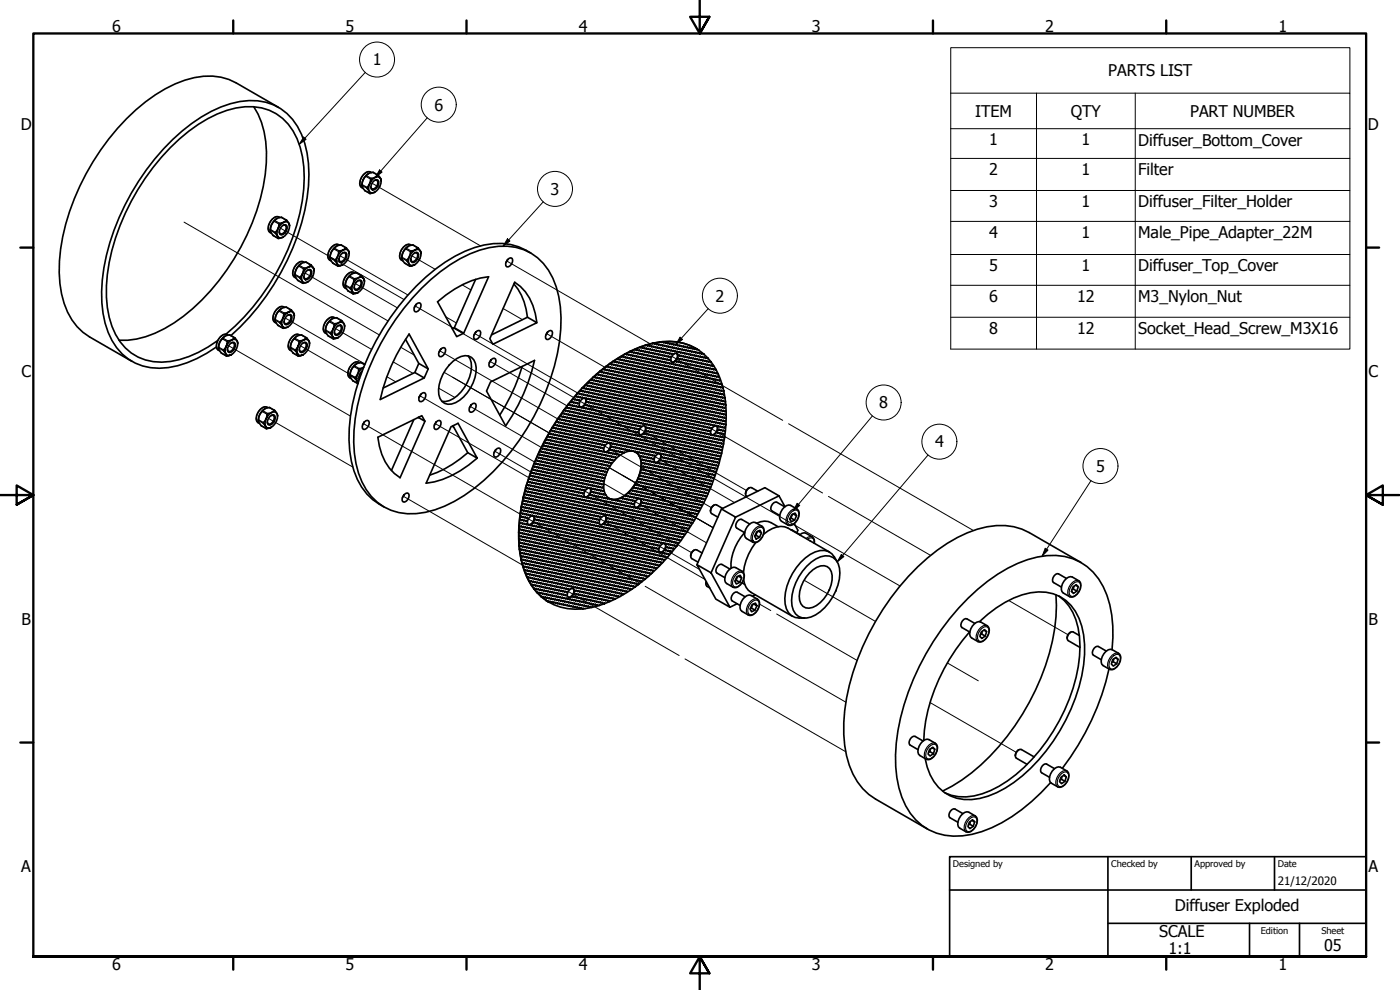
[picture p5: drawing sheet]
<svg xmlns="http://www.w3.org/2000/svg" width="420mm" height="297mm" viewBox="0 0 420 297" stroke-linecap="round" stroke-linejoin="round" font-family="sans-serif">
<defs><g id="words">
<g font-size="4.8">
<text x="33.7" y="9.6">6</text>
<text x="103.7" y="9.6">5</text>
<text x="173.7" y="9.6">4</text>
<text x="243.7" y="9.6">3</text>
<text x="313.7" y="9.6">2</text>
<text x="383.7" y="9.6">1</text>
<text x="111.8" y="19.6">1</text>
<text x="332.6" y="22.9">PARTS LIST</text>
<text x="130.4" y="33.2">6</text>
<text x="292.7" y="35">ITEM</text>
<text x="321.4" y="35.1">QTY</text>
<text x="357.2" y="35">PART NUMBER</text>
<text x="6.2" y="38.9">D</text>
<text x="410.5" y="38.9">D</text>
<text x="296.9" y="43.6">1</text>
<text x="324.6" y="43.6">1</text>
<text x="341.6" y="43.7">Diffuser_Bottom_Cover</text>
<text x="296.9" y="52.5">2</text>
<text x="324.6" y="52.5">1</text>
<text x="341.6" y="52.6">Filter</text>
<text x="165.2" y="58.5">3</text>
<text x="296.9" y="62.2">3</text>
<text x="324.6" y="62.1">1</text>
<text x="341.6" y="62.2">Diffuser_Filter_Holder</text>
<text x="296.9" y="71.4">4</text>
<text x="324.6" y="71.4">1</text>
<text x="341.6" y="71.5">Male_Pipe_Adapter_22M</text>
<text x="296.9" y="81.3">5</text>
<text x="324.6" y="81.3">1</text>
<text x="341.6" y="81.4">Diffuser_Top_Cover</text>
<text x="214.7" y="90.5">2</text>
<text x="296.9" y="90.6">6</text>
<text x="323.3" y="90.6">12</text>
<text x="341.6" y="90.6">M3_Nylon_Nut</text>
<text x="296.9" y="100.2">8</text>
<text x="323.3" y="100.2">12</text>
<text x="341.6" y="100.2">Socket_Head_Screw_M3X16</text>
<text x="6.4" y="113.2">C</text>
<text x="410.7" y="113.2">C</text>
<text x="263.9" y="122.6">8</text>
<text x="280.6" y="134.3">4</text>
<text x="329" y="141.6">5</text>
<text x="6.4" y="187.4">B</text>
<text x="410.7" y="187.4">B</text>
<text x="6.4" y="261.7">A</text>
<text x="410.7" y="261.7">A</text>
<text x="352.6" y="273.4">Diffuser Exploded</text>
<text x="347.9" y="281.3">SCALE</text>
<text x="350.7" y="286.3">1:1</text>
<text x="397.4" y="285.3">05</text>
<text x="33.7" y="290.9">6</text>
<text x="103.7" y="290.9">5</text>
<text x="173.7" y="290.9">4</text>
<text x="243.7" y="290.9">3</text>
<text x="313.7" y="290.9">2</text>
<text x="383.7" y="290.9">1</text>
</g>
<text font-size="3.5" x="383.5" y="265.5">21/12/2020</text>
<g font-size="2.8">
<text x="286" y="260.1">Designed by</text>
<text x="333.5" y="260.1">Checked by</text>
<text x="358.5" y="260.1">Approved by</text>
<text x="383.5" y="260">Date</text>
<text x="378.4" y="280.1">Edition</text>
<text x="396.6" y="280.1">Sheet</text>
</g>
</g></defs>
<!-- layer: Tweak Trail (ISO) -->
<g fill="none" stroke="#000" stroke-width=".3">
<path d="M111.6 55l32.6 18.8M55.2 66.7l58.7 33.8M84.1 68.5l37.2 21.4M102.1 76.7l20.3 11.8M123.6 76.8l7 4M152.1 78.3l43 24.9M85.6 95.4l23.9 13.8M91.5 81.9l25 14.4M100.7 98.6l10.8 6.2M106.6 85.1l12.7 7.3M124.6 91.8l47.6 27.5M133.8 95.1l3.2 1.8"/>
<path d="M138.7 85.5l2.6 1.5M151 92.6l5.8 3.3M68.6 103.7l36.6 21.1M90.2 103.7l17.6 10.2M108.1 112l.3 .2M115.1 116.1l.3 .1M116.1 113l2.7 1.6M118 108.6l6 3.4M120.3 104.2l4 2.3M126 118.7l34.4 19.9M131.6 116.5l4.9 2.8M131.9 105.2l35.6 20.5"/>
<path d="M133.3 111.7l31.5 18.2M142.5 100.1l30.9 17.9M147 108.4l23.2 13.4M164 100.1l17.5 10.1M173.2 119.9h.1M173.9 118.2h.1M176.4 119.7h.1M183.3 111.2l.1 .1M185.9 112.7l.1 .1M188.4 114.2h.1M188.9 114.5h.1M191.5 115.9v.1"/>
<path d="M194 117.4l.1 .1M196.6 118.9h.1M196.7 104.1h.1M197.1 119.2h.1M197.2 104.4h.1M199.3 105.6h.1M199.7 105.8l.1 .1M201.6 106.9l33.3 19.2M80.6 125.5l25.3 14.6M109 127.1l47.1 27.1M130.6 127.1l28.1 16.2M135.6 127.9l.7 .4"/>
<path d="M141.1 121.9l21.3 12.3M148.5 135.4l10.8 6.2M161.4 139.2h.1M162.9 134.5h.1M163.4 134.8h.1M164.9 130h.1M165.4 130.2v.1M165.9 136.3h.1M167.9 131.7l.1 .1M168.5 137.7l.1 .1M169.9 127.2h.1M170.5 133.2h.1"/>
<path d="M171 139.2h.1M171.4 122.5h.1M171.5 139.5h.1M171.9 122.8h.1M172.5 128.6l.1 .1M173 128.9v.1M173 134.7h.1M173.5 134.9l.1 .1M173.7 120.1v.1M174.1 120.4l33.3 19.2M174.4 124.2l.1 .1M175.1 130.1h.1"/>
<path d="M175.5 130.4h.1M176.1 136.4v.1M177 125.7h.1M178.1 131.9h.1M178.6 137.9h.1M179 121.1v.1M179.5 127.2h.1M180 127.5h.1M180.6 133.3l.1 .1M181.2 139.4h.1M181.5 133.9l32 18.4M181.5 122.6l.1 .1"/>
<path d="M181.7 139.6v.1M182 122.9h.1M182.1 128.6v.1M182.6 128.9v.1M184.6 124.4h.1M185.1 130.4h.1M187.1 125.8l.1 .1M187.7 131.9h.1M189.7 127.3v.1M190.2 127.6h.1M190.2 133.3l.1 .1M190.7 133.6l.1 .1"/>
<path d="M192 128.7l32 18.5M193.2 135.1h.1M195.8 136.6h.1M196.6 137l23.8 13.8M199.1 120.4h.1M199.6 120.6l.1 .1M202.2 122.1v.1M204.7 123.6h.1M207.3 125.1h.1M207.8 125.3v.1M210.3 126.8l.1 .1M212.8 128.3h.1"/>
<path d="M213.6 128.7l33.3 19.2M236.7 127.1l55.4 32.1M121 148.9l35.8 20.6M157.6 155.1l.1 .1M158.1 155.4l.1 .1M158.6 155.7l33.3 19.2M159.4 143.7l.1 .1M159.6 141.8l.1 .1M162 145.2l.1 .1M162.2 143.3h.1M162.5 145.5h.1M162.7 143.6h.1"/>
<path d="M164 140.7h.1M164.5 141h.1M164.6 146.7h.1M164.8 144.8h.1M165 147h.1M165.2 145l.1 .1M167 142.4l.1 .1M167.6 148.4l.1 .1M167.8 146.5l.1 .1M169.6 143.9l.1 .1M170.1 149.9l.1 .1M170.3 148h.1"/>
<path d="M172.1 145.4h.1M172.7 145.7h.1M172.7 151.4h.1M172.9 149.5h.1M173.2 151.7h.1M173.4 149.8h.1M174.1 141h.1M174.7 146.9h.1M175.2 147.1v.1M175.6 147.4l31.9 18.4M175.7 153.1l.1 .1M175.9 151.2l.1 .1"/>
<path d="M176.6 142.4l.1 .1M178.3 154.6v.1M178.5 152.7h.1M179.2 143.9h.1M179.7 144.2h.1M180.1 155.7l31.5 18.2M181 154.2h.1M181.2 145.1l6.2 3.6M181.5 154.5h.1M182.8 140.3l31.2 18M183.6 155.7h.1M184.1 155.9v.1"/>
<path d="M186.6 157.4h.1M189.2 158.9h.1M189.9 150.1h.1M190.4 150.4h.1M190.7 150.5l21.3 12.4M209.2 140.6l60.9 35.2M248.6 148.9l30.7 17.7M157.5 169.9v.1M158 170.2v.1M160.5 171.7h.1M163.1 173.2h.1M165.6 174.6l.1 .1"/>
<path d="M166.1 174.9h.1M168.2 176.1h.1M168.7 176.4h.1M170.5 177.5l33.3 19.2M191.7 160.3l.1 .1M192.2 160.6l.1 .1M193.6 175.9l60.3 34.8M194.8 162.1h.1M197.3 163.6h.1M198 164l11.9 6.9M241.3 174.1l21.5 12.4M205.6 197.7l48.2 27.8"/>
<path d="M228 181.3l3.3 1.9M233.1 184.2l24.1 13.9M284.3 198.9l9.3 5.4M302.7 180.2l17.8 10.2M279.1 210.8l25.9 14.9"/>
</g>
<!-- layer: Visible (ISO) -->
<g fill="none" stroke="#000" stroke-width=".5">
<path d="M76.2 32a27.4 27.4 0 0 1 3.7 16.9 66.7 66.7 0 0 1-27.7 48 27.4 27.4 0 0 1-16.5 5.2M83.6 32.2l-12.7-7.3a18.7 18.7 0 0 0-15.4-.8 50.9 50.9 0 0 0-22.8 17.5 69.5 69.5 0 0 0-14.9 36.7 29.2 29.2 0 0 0 3.8 17.7l1.5 2 1.8 1.7 2 1.4 12.7 7.3M108.6 55.4v.2M108.6 55.4l.2 .8a3.6 3.6 0 0 0 2.2 1.9M110.5 52.1a4.2 4.2 0 0 0-1.9 3.3M110.5 52.1h.1M111.3 53.6l1.3-.4-1.2 1.1-.5 .8zM111.5 51.8l-.6-.3a3.3 3.3 0 0 0-2.6 4.6l.7 .4M112.3 54.2l.6-.3 .5 .1a2.08 2.08 0 0 1-1.6 3 1.45 1.45 0 0 1 0-2.3zM112.4 54.1l.5-.1 .4 .3a1.96 1.96 0 0 1-1.4 2.4l-.4-.1-.2-.5M112.5 57.6h.1M112.6 53.2l.8-.6 .8 .9-.4-.4-.5-.1z"/>
<path d="M113.5 52.6l-1.5-.9a3.8 3.8 0 0 0-3.4 3.7M114.4 54.4l-.2-.9a3.6 3.6 0 0 1-2.5 4.4l-.5-.1a2.09 2.09 0 0 1-.3-2.7l-.8 1.3 .9 1.6 1.5-.4M81.1 69.1l.2 .6a3.6 3.6 0 0 0 2.2 1.8M81.1 68.9v.2M83 65.6a4.2 4.2 0 0 0-1.9 3.3M83.4 68.6l-.2 .9 .1 1.4-.7-1zM83.8 67.1l1.3-.4-1.2 1.1-.5 .8zM84 65.3l-.6-.3a3.4 3.4 0 0 0-2.6 4.5l.7 .5M84.8 67.7l.5-.3 .5 .1a2.04 2.04 0 0 1-1.4 3l-.4-.2a2.19 2.19 0 0 1 .8-2.6zM84.9 67.6l.5-.1 .4 .3a1.96 1.96 0 0 1-1.4 2.4l-.4-.2-.2-.4M85 71.1h.1M85.1 66.7l.9-.7 .7 1-.4-.4-.5-.1z"/>
<path d="M86 66.1l-1.5-.9a3.8 3.8 0 0 0-3.4 3.7M86.9 67.9l-.2-.9a3.6 3.6 0 0 1-2.5 4.4l-.5-.1-.4-.4 .2 .7 1.5-.5M90.4 79.1a4.1 4.1 0 0 0-1.9 3.5M90.4 79.1h.1M91.4 78.7l-.6-.2a3.4 3.4 0 0 0-2.6 4.5l.7 .5M93.4 79.5l-1.5-.8a3.8 3.8 0 0 0-3.2 4.5 3.6 3.6 0 0 0 2.2 1.8M99 77.4l.2 .6a3.5 3.5 0 0 0 2.2 1.8M100.9 73.9a4.1 4.1 0 0 0-1.9 3.5M100.9 73.9h.1M101.7 75.4l1.3-.4a3.7 3.7 0 0 0-1.8 4.2l.4 .4 .5 .1 .7-.2-1.4 .3-.8-1.8a3.9 3.9 0 0 0 1.1-2.6zM101.9 73.6l-.6-.3a3.3 3.3 0 0 0-2.6 4.5l.7 .5M102.3 76.4l.5-.5 .6-.2 .5 .1a2.08 2.08 0 0 1-1.7 3 1.59 1.59 0 0 1 .1-2.4z"/>
<path d="M102.8 75.9l.5-.1 .4 .2a1.97 1.97 0 0 1-1.4 2.5l-.4-.2-.2-.5M103 75l.9-.7 .7 1-.4-.4-.5-.1zM103.9 74.3l-1.5-.8a3.9 3.9 0 0 0-3.4 3.9M104.8 76.1l-.2-.8a3.7 3.7 0 0 1-1.8 4.2l.1-.1M120.6 77.4l.2 .6a3.6 3.6 0 0 0 2.2 1.8M122.5 73.9a4.1 4.1 0 0 0-1.9 3.5M122.5 73.9h.1M123.3 75.4l1.3-.4a3.7 3.7 0 0 0-1.8 4.2l.3 .4 .6 .1 .6-.2-1.3 .3-.9-1.8a3.9 3.9 0 0 0 1.2-2.6zM123.4 73.6l-.5-.3a3.3 3.3 0 0 0-2.6 4.5l.6 .5M123.9 76.4l1.1-.7 .4 .2a2.08 2.08 0 0 1-1.7 2.9 1.59 1.59 0 0 1 .2-2.4zM124.4 75.9l.5-.1 .4 .2a1.98 1.98 0 0 1-1.5 2.5l-.4-.2-.1-.4M124.5 79.4h-.1"/>
<path d="M124.6 75l.8-.7 .8 1-.4-.4zM125.4 74.4l-1.4-.9a3.9 3.9 0 0 0-3.4 3.9M126.3 76.2l-.1-.9a3.7 3.7 0 0 1-1.9 4.2l.1-.1M152.3 77.9l1-.5 .4 .2a1.82 1.82 0 0 1-1.6 2.4 1.54 1.54 0 0 1 .2-2.1zM152.3 77.9l-.5 .9M159.3 75.9a18.2 18.2 0 0 0-16.8-1.6 51 51 0 0 0-22.8 17.6 69.4 69.4 0 0 0-14.9 36.6 29.2 29.2 0 0 0 3.7 17.7 16.6 16.6 0 0 0 6.8 5.9M83.4 97.6h.1M83.5 97.6l1.4 .9M84.5 92.6a4.1 4.1 0 0 0-1.9 3.5M84.5 92.6h.1M84.9 95.6l-.3 .8 .1 1.4-.7-1zM85.2 94.1l1.4-.5-.7 .5-1 1.5z"/>
<path d="M85.4 92.2l-.6-.2a3.3 3.3 0 0 0-2.6 4.5l.7 .5M86.2 94.7l.6-.3h.5a2.04 2.04 0 0 1-1.5 3l-.4-.2a2.18 2.18 0 0 1 .8-2.5zM86.4 94.6l.5-.1 .3 .2a1.97 1.97 0 0 1-1.4 2.5l-.4-.2-.2-.5M86.4 98.1h.1M86.6 93.6l.8-.6 .7 1-.3-.4-.6-.1zM87.4 93l-1.4-.8a3.7 3.7 0 0 0-3.2 4.5l.6 .9M88.3 94.8l-.2-.8a3.6 3.6 0 0 1-2.4 4.3l-.6-.1-.4-.4 .3 .7 1.4-.4M91.2 80.5l1.3-.4-.6 .5-1.1 1.5zM92.2 81.1l.6-.2 .5 .1a2.08 2.08 0 0 1-1.6 2.9 1.45 1.45 0 0 1 0-2.2zM92.3 81.1l.5-.1 .4 .2a1.96 1.96 0 0 1-1.5 2.5l-.3-.2-.2-.5M92.4 84.6h.1M92.5 80.1l.8-.6 .8 1-.4-.4z"/>
<path d="M94.3 81.3l-.2-.8a3.6 3.6 0 0 1-2.5 4.3l-.5-.1a2.09 2.09 0 0 1-.3-2.6l-.8 1.2 .9 1.7 1.5-.4M97.7 99.2l.1 .7a3.5 3.5 0 0 0 2.2 1.8M99.6 95.7a4.1 4.1 0 0 0-1.9 3.6M99.6 95.7h.1M100 98.7l-.3 .9 .1 1.4-.7-1zM100.5 95.4l-.6-.3a3.3 3.3 0 0 0-2.6 4.6l.7 .4M101.1 98l1.1-.5a1.44 1.44 0 0 1 0 2.3l-1.1 .8-.5-.1a1.9 1.9 0 0 1 .5-2.5zM101.5 97.7l.5-.1 .3 .3a1.97 1.97 0 0 1-1.4 2.5l-.4-.2-.2-.5M102.5 96.2l-1.4-.9a3.9 3.9 0 0 0-3.4 3.9M103.4 98l-.2-.9-.8-.9a3 3 0 0 1-2.1 1l-.3 1.5a2.81 2.81 0 0 1 2.9-2 2.95 2.95 0 0 1-.9 4.2l-.6 .4h.1M103.6 85.7l.2 .7a3.6 3.6 0 0 0 2.2 1.8M105.5 82.2a4.1 4.1 0 0 0-1.9 3.6"/>
<path d="M105.5 82.2h.1M105.8 87.5l.4 .4 1.1-.1-1.3 .4zM106.3 83.7h.1a2.67 2.67 0 0 0 2-1l.8 .9-.4-.3a3.1 3.1 0 0 0-3.2 3.6l.2 .6-.7-1.1a3.9 3.9 0 0 0 1.2-2.7zM106.5 81.9l-.6-.3a3.3 3.3 0 0 0-2.6 4.6l.7 .4M107 84.6l1.1-.6 .4 .2a2.07 2.07 0 0 1-1.8 2.9 1.74 1.74 0 0 1 .3-2.5zM107.4 84.2l.5-.1 .4 .3a1.97 1.97 0 0 1-1.5 2.5l-.4-.2-.1-.5M108.5 82.7l-1.5-.9a3.9 3.9 0 0 0-3.4 3.9M109.4 84.5l-.2-.9a3.7 3.7 0 0 1-1.9 4.2h.2M124.8 91.4l.5-.4 .5-.2 .4 .2a1.82 1.82 0 0 1-1.6 2.5 1.54 1.54 0 0 1 .2-2.1zM124.8 91.4l-.5 .8M126.5 86.5a43.1 43.1 0 0 1 20.3-12.2 16.3 16.3 0 0 1 20.1 11.8 45.3 45.3 0 0 1-1.7 27.6 70.4 70.4 0 0 1-25.8 34.9 29 29 0 0 1-17.1 5.5 16.1 16.1 0 0 1-14.7-12.1 45.3 45.3 0 0 1 1.7-27.7 74.2 74.2 0 0 1 17.2-27.8zM136.3 98.3l2.9 1.7-2.1 1-5.8-10.5a28.2 28.2 0 0 1 15.3-7.5l-7.4 17"/>
<path d="M142.7 83.8l-6.4 14.5-.6 .3M142.7 99.7l.5-.4 .5-.2 .4 .2a1.82 1.82 0 0 1-1.6 2.5 1.53 1.53 0 0 1 .2-2.1zM142.8 99.7l-.5 .8M154.2 85.2a17.2 17.2 0 0 1 4.1 10M158.3 95.2l2.8 1.6-13.2 6.5-.9-1.7 7.5-16.9a15.6 15.6 0 0 1 6.6 12.1M158.3 95.2l-10.8 5.3M164.3 99.7l1-.5 .4 .1a1.82 1.82 0 0 1-1.7 2.5 1.54 1.54 0 0 1 .3-2.1zM164.3 99.7l-.5 .8M65.6 104.2v.2M65.6 104.1l.2 .9a3.5 3.5 0 0 0 2.2 1.8M67.5 100.9a4.2 4.2 0 0 0-1.9 3.3M67.5 100.9h.1"/>
<path d="M67.8 106.2l.3 .3 .6 .2 .6-.2-1.3 .3zM67.8 100.3a68 68 0 0 0 23.3-43.6 29.1 29.1 0 0 0-3.2-17.4 15.3 15.3 0 0 0-17.1-6.9 43 43 0 0 0-22.3 14.8 66.9 66.9 0 0 0-16.6 38.6 26.5 26.5 0 0 0 4.1 16.7 15.7 15.7 0 0 0 17.9 5.4 35.4 35.4 0 0 0 11.4-5.7M67.9 103.9l-.3 .8 .2 1.5-.7-1.1zM68.3 102.4l1.3-.4-.7 .4-1 1.5zM68.4 100.6l-.5-.3a3.4 3.4 0 0 0-2.6 4.5l.6 .5M69.1 103.1l.6-.4h.5a1.79 1.79 0 0 1-.7 2.9l-.5 .2-.5-.2a2.04 2.04 0 0 1 .6-2.5zM69.3 100.7a71.3 71.3 0 0 0 23.3-44.9 30.3 30.3 0 0 0-3.3-17.9 15.9 15.9 0 0 0-17.3-7.4 43 43 0 0 0-22.9 14.2 71.6 71.6 0 0 0-18.4 39.3 31.5 31.5 0 0 0 2.9 18.1 15.8 15.8 0 0 0 16.9 8.2 32.9 32.9 0 0 0 14.4-6.2M69.4 102.9l.5-.1a1.49 1.49 0 0 1-.6 2.6l-.5 .1-.4-.2-.1-.5M69.5 106.4h.1M70.4 101.3l-1.4-.8a3.8 3.8 0 0 0-3.4 3.6M71.3 103.1l-.1-.8-.8-1-.8 .7 1.2-.1a3.1 3.1 0 0 1-1.5 4.6l.2-.1M89 100.9a4.1 4.1 0 0 0-1.9 3.5"/>
<path d="M89 100.9h.1M89.3 106.2l.4 .4 1.2-.1-1.4 .3zM89.4 103.9l-.2 .9 .1 1.4-.7-1.1zM89.8 102.4l1.3-.4-1.2 1.1-.5 .8zM90 100.6l-.6-.3a3.4 3.4 0 0 0-2.6 4.5l.7 .5M90.7 103.1l.5-.4h.6a1.78 1.78 0 0 1-.7 2.9l-.6 .2-.4-.2a2.04 2.04 0 0 1 .6-2.5zM90.9 102.9l.5-.1 .4 .2a1.96 1.96 0 0 1-1.4 2.5l-.4-.2-.2-.5M91 106.4h.1M92 101.3l-1.5-.8a3.8 3.8 0 0 0-3.2 4.5 3.6 3.6 0 0 0 2.2 1.8M92.9 103.1l-.2-.8-.7-1-.9 .7 1.2-.1a2.95 2.95 0 0 1-.8 4.1l-.6 .5 .1-.1M99.8 101l.4 .4 .6 .1 .6-.2-1.3 .4zM101.5 101.3h.1"/>
<path d="M105 112.7l.2 .6a3.5 3.5 0 0 0 2.2 1.8l-.2-.6 .3 .3M106.9 109.2a4.1 4.1 0 0 0-1.9 3.5M106.9 109.2h.1M107.7 113.1l.2 .5M107.7 110.7l1.4-.5a3.8 3.8 0 0 0-1.9 4.3l-.6-1.2a3.9 3.9 0 0 0 1.1-2.6zM107.9 108.9l-.6-.3a3.3 3.3 0 0 0-2.6 4.5l.7 .5M108.7 111.3a2.34 2.34 0 0 0-.9 2.4M109.5 109.4a2.25 2.25 0 0 0-3.3 .5 3.8 3.8 0 0 0-1.2 2.8M121.7 101.8l4 7.3-1.2 2.7-9.5 4.6M125.7 109.1l2.8 1.6-1.2 2.7-2.8-1.6M126.3 118.3l1-.5 .3 .2a1.82 1.82 0 0 1-1.6 2.5 1.55 1.55 0 0 1 .3-2.2l-.5 .9M128.5 110.7l-5.7-10.5a55.9 55.9 0 0 0-8.7 19.7l13.2-6.5"/>
<path d="M132.2 104.8l.5-.4 .5-.1 .4 .2a1.82 1.82 0 0 1-1.6 2.5 1.54 1.54 0 0 1 .2-2.2zM132.2 104.8l-.5 .9M134.8 109.5a6.7 6.7 0 0 1 5.8-2.7 3.5 3.5 0 0 1 2.3 3.5 12.2 12.2 0 0 1-6.2 10.5 3.2 3.2 0 0 1-5-2.4 11.7 11.7 0 0 1 3.1-8.9zM140.5 106.8a7.6 7.6 0 0 1-.2 7.9 9.7 9.7 0 0 1-6.6 5.8l-1.1-.1M147.2 114.6l13.2-6.5a56 56 0 0 1-8.6 19.7l-5.8-10.5zM147.3 108l.5-.4 .5-.1 .4 .2a1.82 1.82 0 0 1-1.6 2.5 1.54 1.54 0 0 1 .2-2.2zM147.3 108l-.5 .9M156.7 110a56.4 56.4 0 0 1-6.7 14.6M171.9 119.7l.2-.1-.1 .3zM172 119.6l-.1 .2M172.5 119.8l.2-.1-.2 .3zM172.6 119.7l-.1 .3"/>
<path d="M172.9 118.9l.2-.1-.2 .3zM173 118.8l-.1 .3M173.1 120l.1-.1-.1 .2zM173.2 119.9l-.1 .2M173.3 118.1l-2.7 3.2M173.4 117.9h.1M173.4 117.9l-.1 .2M173.5 117.9l-.2 .2M173.5 119.1l.1-.2-.1 .3zM173.6 118.9l-.1 .3M173.8 120l-.1 .2M173.9 118.2l.1-.2-.1 .3z"/>
<path d="M174 118l-.1 .3M174.1 119.2l.1-.1-.1 .2zM174.2 119.1l-.1 .2M174.3 117.3l.1-.2-.1 .3zM174.4 117.1l-.1 .3M174.5 118.3l.1-.1-.1 .2zM174.6 118.2l-.1 .2M174.7 119.3l.1-.1-.1 .3zM174.7 116.5h.1M174.7 116.5l-1.3 1.4M174.7 116.5l-1.2 1.4M174.8 119.2l-.1 .2"/>
<path d="M174.8 116.3l-.1 .2M174.8 116.3l.1 .1M174.9 117.4l.1-.1-.1 .2zM174.9 116.4l-.2 .1M175 117.3l-.1 .2M175.1 118.4l.1-.1-.1 .3zM175.2 118.3l-.2 .2M175.3 116.5l.1-.1-.1 .2zM175.4 119.3v.2M175.4 116.4l-.1 .2M175.4 119.5v-.2a2.06 2.06 0 0 0-1.3 3l.1-.1M175.4 119.5l.4 .2a1.88 1.88 0 0 1-1.6 2.5"/>
<path d="M175.5 117.5l.1-.1-.1 .3zM175.6 119.5a1.8 1.8 0 0 1-1.4 2.6M175.6 117.4l-.1 .2M175.6 118.5l.2-.1-.1 .3zM175.7 115.6l.1-.1-.1 .2zM175.8 118.4l-.2 .2M175.8 115.5l-.1 .2M175.8 119.6l.2-.2-.1 .3zM175.9 116.6l.1-.1-.1 .3zM176 119.4l-.2 .3M176 116.5l-.2 .2M176 117.6l.2-.1-.1 .3z"/>
<path d="M176.2 117.5l-.2 .2M176.2 118.7l.2-.2-.1 .3zM176.3 115.7l.1-.1-.1 .2zM176.4 118.5l-.2 .3M176.4 115.6l-.2 .2M176.4 119.7l.2-.1-.2 .2zM176.4 116.7l.2-.1-.1 .3zM176.5 119.6l-.1 .2M176.6 116.6l-.2 .2M176.6 117.7l.2-.1-.1 .3zM176.7 114.8l.1-.1-.1 .2zM176.7 117.6l-.1 .3"/>
<path d="M176.8 114.7l-.2 .2M176.8 118.8l.2-.1-.2 .2zM176.8 115.8l.2-.1-.1 .3zM176.9 118.7l-.1 .2M177 115.7l-.2 .2M177 119.8l.1-.1-.1 .3zM177 116.8l.2-.1-.1 .3zM177.1 119.7l-.1 .2M177.1 116.7l-.1 .3M177.2 117.9l.2-.1-.2 .2zM177.2 114.9l.2-.1-.1 .3zM177.3 117.8l-.1 .2"/>
<path d="M177.4 114.8l-.2 .2M177.4 118.9l.1-.1-.1 .3zM177.4 115.9l.2-.1-.1 .3zM177.5 118.8l-.1 .2M177.5 115.8l-.1 .2M177.6 119.9l.1-.1-.1 .3zM177.6 117l.2-.2-.2 .3zM177.6 114l.2-.1-.1 .3zM177.7 119.8l-.1 .2M177.7 116.8l-.1 .3M177.8 113.9l-.2 .2M177.8 118l.1-.1-.1 .2z"/>
<path d="M177.8 115l.2-.1-.1 .3zM177.9 117.9l-.1 .2M177.9 114.9l-.1 .2M178 113.2l-3.2 3.1M178 113.2h.1M178 119l.1-.1-.1 .3zM178 116.1l.2-.2-.2 .3zM178 113.2l-3.1 3.2M178.1 118.9l-.1 .2M178.1 115.9l-.1 .3M178.2 113l-.2 .2M178.2 113v.1"/>
<path d="M178.2 117.1l.1-.1-.1 .2zM178.2 114.1l.2-.1-.1 .3zM178.2 113.1l-.2 .1M178.3 119.9l-.1 .3M178.3 117l-.1 .2M178.3 114l-.1 .2M178.4 118.1l.1-.1-.1 .3zM178.4 115.2l.2-.2-.2 .3zM178.5 118l-.1 .2M178.5 115l-.1 .3M178.6 119.1l.1-.1-.1 .3zM178.6 116.2l.1-.1-.1 .2z"/>
<path d="M178.6 113.2l.2-.1-.1 .3zM178.7 119l-.1 .3M178.7 116.1l-.1 .2M178.7 113.1l-.1 .2M178.8 117.2l.1-.1-.1 .3zM178.8 114.3l.2-.2-.2 .3zM178.9 117.1l-.1 .2M178.9 114.1l-.1 .3M179 118.2l.1-.1-.1 .3zM179 115.3l.1-.1-.1 .2zM179 112.4l-.8 .6M179 112.4l-.8 .7"/>
<path d="M179.1 118.1l-.1 .2M179.1 115.2l-.1 .2M179.1 112.2l-.1 .2M179.1 112.2h.1M179.2 119.3l.1-.2-.1 .3zM179.2 116.3l.1-.1-.1 .3zM179.2 112.2l-.2 .2M179.2 113.3l.2-.1-.2 .3zM179.3 119.1l-.2 .3M179.3 116.2l-.1 .2M179.3 113.2l-.1 .3M179.4 117.3l.1-.1-.1 .3z"/>
<path d="M179.4 114.4l.1-.1-.1 .2zM179.5 117.2l-.1 .2M179.5 114.3l-.1 .2M179.6 118.4l.1-.2-.1 .3zM179.6 115.4l.1-.1-.1 .3zM179.6 112.4l.2-.1-.2 .3zM179.7 118.2l-.2 .3M179.7 115.3l-.1 .2M179.7 112.3l-.1 .3M179.7 119.4l.2-.1-.1 .2zM179.8 116.4l.1-.1-.1 .3zM179.8 113.5l.1-.1-.1 .2z"/>
<path d="M179.9 119.3l-.2 .2M179.9 116.3l-.1 .2M179.9 113.4l-.1 .2M179.9 117.5l.2-.2-.1 .3zM180 111.5h.1M180 111.5l-.9 .7M180 114.5l.1-.1-.1 .3zM180 111.5l-.8 .7M180.1 117.3l-.2 .3M180.1 114.4l-.1 .2M180.1 111.4v.3l-.1-.2M180.1 111.4l-.1 .3"/>
<path d="M180.1 118.5l.2-.1-.1 .2zM180.2 115.5l.1-.1-.1 .3zM180.2 112.6l.1-.2-.1 .3zM180.3 118.4l-.2 .2M180.3 115.4l-.2 .2M180.3 112.4l-.1 .3M180.3 119.5l.2-.1-.1 .3zM180.4 116.6l.1-.2-.1 .3zM180.4 113.6l.1-.1-.1 .2zM180.4 119.4l-.1 .2M180.5 116.4l-.2 .3M180.5 113.5l-.1 .2"/>
<path d="M180.5 117.6l.2-.1-.1 .2zM180.6 114.6l.1-.1-.1 .3zM180.6 111.7l.1-.2-.1 .3zM180.7 117.5l-.2 .2M180.7 114.5l-.2 .2M180.7 111.5l-.1 .3M180.7 118.6l.2-.1-.2 .3zM180.7 115.6l.2-.1-.1 .3zM180.8 112.7l.1-.1-.1 .2zM180.8 118.5l-.1 .2M180.9 115.5l-.2 .3M180.9 112.6l-.1 .2"/>
<path d="M180.9 119.6l.2-.1-.2 .3zM180.9 116.7l.2-.1-.1 .2zM181 113.7l.1-.1-.1 .3zM181 110.8l.1-.2-.1 .3zM181 119.5l-.1 .2M181 116.6l-.1 .2M181.1 113.6l-.2 .2M181.1 110.6l-.1 .3M181.1 117.7l.2-.1-.2 .3zM181.1 114.7l.2-.1-.1 .3zM181.2 111.8l.1-.1-.1 .2zM181.2 117.6l-.1 .2"/>
<path d="M181.3 114.6l-.2 .3M181.3 111.7l-.1 .2M181.3 118.7l.2-.1-.2 .3zM181.3 115.8l.2-.1-.1 .2zM181.4 112.8l.1-.1-.1 .3zM181.4 118.6l-.1 .2M181.5 115.7l-.2 .2M181.5 112.7l-.2 .2M181.5 119.8l.1-.2-.1 .3zM181.5 116.8l.2-.1-.2 .3zM181.5 113.8l.2-.1-.1 .3zM181.6 110.9l.1-.1-.1 .2z"/>
<path d="M181.6 119.6l-.1 .3M181.6 116.7l-.1 .2M181.7 113.7l-.2 .3M181.7 110.8l-.1 .2M181.7 117.8l.1-.1-.1 .3zM181.7 114.9l.2-.2-.1 .3zM181.8 111.9l.1-.1-.1 .3zM181.8 117.7l-.1 .2M181.8 114.8l-.1 .2M181.9 111.8l-.2 .2M181.9 118.9l.1-.2-.1 .3zM181.9 115.9l.2-.1-.2 .2z"/>
<path d="M181.9 112.9l.2-.1-.1 .3zM182 109.9l-1.9 1.5M182 118.7l-.1 .3M182 115.8l-.1 .2M182.1 112.8l-.2 .2M182.1 119.9l.1-.1-.1 .2zM182.1 109.9l-.1 .2M182.1 109.9v.2l-.1-.2M182.1 116.9l.2-.1-.2 .3zM182.1 114l.2-.2-.1 .3zM182.2 111l.1-.1-.1 .3zM182.2 119.8l-.1 .2"/>
<path d="M182.2 116.8l-.1 .2M182.2 113.8l-.1 .3M182.3 110.9l-.2 .2M182.3 117.9l.1-.1-.1 .3zM182.3 115l.2-.1-.2 .2zM182.3 112l.2-.1-.1 .3zM182.4 117.8l-.1 .3M182.4 114.9l-.1 .2M182.5 111.9l-.2 .2M182.5 119l.1-.1-.1 .2zM182.5 116l.1-.1-.1 .3zM182.5 113.1l.2-.2-.1 .3z"/>
<path d="M182.6 110.1l.1-.1-.1 .3zM182.6 118.9l-.1 .2M182.6 115.9l-.1 .2M182.6 112.9l-.1 .3M182.7 110l-.2 .2M182.7 117l.1-.1-.1 .3zM182.7 114.1l.2-.1-.2 .2zM182.7 111.1l.2-.1-.1 .3zM182.8 119.9l-.2 .2M182.8 116.9l-.1 .3M182.8 114l-.1 .2M182.9 111l-.2 .2"/>
<path d="M182.9 118.1l.1-.1-.1 .2zM182.9 115.1l.1-.1-.1 .3zM182.9 112.2l.2-.2-.1 .3zM182.9 109.2l-.8 .7M183 118l-.1 .2M183 115l-.1 .2M183 112l-.1 .3M183.1 109.1l-.2 .2M183.1 119.1l.1-.1-.1 .3zM183.1 109.1h.1M183.1 116.1l.1-.1-.1 .3zM183.1 113.2l.2-.1-.2 .2z"/>
<path d="M183.1 109.1l-.2 .1M183.1 110.2l.2-.1-.1 .3zM183.2 119l-.2 .2M183.2 116l-.1 .2M183.2 113.1l-.1 .2M183.3 110.1l-.2 .2M183.3 117.2l.1-.2-.1 .3zM183.3 114.2l.1-.1-.1 .3zM183.3 111.2l.2-.1-.1 .3zM183.4 117l-.1 .3M183.4 114.1l-.1 .2M183.4 111.1l-.1 .3"/>
<path d="M183.5 118.2l.1-.1-.1 .2zM183.5 115.2l.1-.1-.1 .3zM183.5 112.3l.2-.1-.2 .2zM183.5 109.3l.2-.1-.1 .3zM183.6 118.1l-.2 .2M183.6 115.1l-.1 .2M183.6 112.2l-.1 .2M183.6 119.2l.2-.1-.1 .3zM183.7 109.2l-.2 .2M183.7 116.3l.1-.2-.1 .3zM183.7 113.3l.1-.1-.1 .3zM183.7 110.3l.2-.1-.2 .3z"/>
<path d="M183.8 119.1l-.2 .2M183.8 116.1l-.1 .3M183.8 113.2l-.1 .2M183.8 110.2l-.1 .3M183.9 117.3l.1-.1-.1 .2zM183.9 114.3l.1-.1-.1 .3zM183.9 111.4l.2-.1-.2 .2zM183.9 108.5l-.8 .6M184 117.2l-.2 .2M184 114.2l-.1 .2M184 111.3l-.1 .2M184 118.3l.2-.1-.1 .3z"/>
<path d="M184.1 108.4l-.2 .1M184.1 108.4h.1M184.1 115.4l.1-.2-.1 .3zM184.1 112.4l.1-.1-.1 .3zM184.1 109.4l.2-.1-.2 .3zM184.2 118.2l-.2 .2M184.2 115.2l-.1 .3M184.2 112.3l-.1 .2M184.2 119.3l.2-.1-.1 .3zM184.2 109.3l-.1 .2M184.3 116.4l.1-.1-.1 .2zM184.3 113.4l.1-.1-.1 .3z"/>
<path d="M184.3 110.5l.2-.2-.2 .3zM184.3 119.2l-.1 .3M184.4 116.3l-.2 .2M184.4 113.3l-.1 .2M184.4 110.3l-.1 .3M184.4 117.4l.2-.1-.1 .3zM184.5 114.5l.1-.2-.1 .3zM184.5 111.5l.1-.1-.1 .2zM184.5 108.5l.2-.1-.2 .3zM184.6 117.3l-.2 .2M184.6 114.3l-.1 .3M184.6 111.4l-.1 .2"/>
<path d="M184.6 118.4l.2-.1-.1 .3zM184.6 108.4l-.1 .2M184.7 115.5l.1-.1-.1 .2zM184.7 112.5l.1-.1-.1 .3zM184.7 109.6l.2-.2-.2 .3zM184.7 118.3l-.1 .3M184.8 115.4l-.2 .2M184.8 112.4l-.1 .2M184.8 119.5l.2-.1-.2 .2zM184.8 109.4l-.1 .3M184.8 116.5l.2-.1-.1 .3zM184.9 113.6l.1-.2-.1 .3z"/>
<path d="M184.9 110.6l.1-.1-.1 .2zM184.9 119.4l-.1 .2M185 116.4l-.2 .2M185 113.4l-.2 .3M185 110.5l-.1 .2M185 117.5l.2-.1-.2 .3zM185 114.6l.2-.1-.1 .2zM185.1 111.6l.1-.1-.1 .3zM185.1 108.7l.2-.2-.2 .3zM185.1 117.4l-.1 .2M185.2 114.5l-.2 .2M185.2 111.5l-.1 .2"/>
<path d="M185.2 118.6l.2-.2-.2 .3zM185.2 108.5l-.1 .3M185.2 115.6l.2-.1-.1 .3zM185.3 112.6l.1-.1-.1 .3zM185.3 109.7l.1-.1-.1 .2zM185.3 118.4l-.1 .3M185.4 115.5l-.2 .2M185.4 112.5l-.2 .3M185.4 119.6l.1-.1-.1 .2zM185.4 109.6l-.1 .2M185.4 116.6l.2-.1-.2 .3zM185.4 113.7l.2-.1-.1 .2z"/>
<path d="M185.5 110.7l.1-.1-.1 .3zM185.5 107.8l.1-.2-.1 .3zM185.5 119.5l-.1 .2M185.5 116.5l-.1 .2M185.6 113.6l-.2 .2M185.6 110.6l-.1 .2M185.6 117.7l.2-.2-.2 .3zM185.6 107.6l-.1 .3M185.6 114.7l.2-.1-.1 .3zM185.7 111.7l.1-.1-.1 .3zM185.7 108.8l.1-.1-.1 .2zM185.7 117.5l-.1 .3"/>
<path d="M185.8 114.6l-.2 .2M185.8 111.6l-.2 .3M185.8 118.7l.1-.1-.1 .2zM185.8 108.7l-.1 .2M185.8 115.7l.2-.1-.2 .3zM185.8 112.8l.2-.1-.1 .2zM185.9 109.8l.1-.1-.1 .3zM185.9 118.6l-.1 .2M185.9 115.6l-.1 .2M186 112.7l-.2 .2M186 119.7l.1-.1-.1 .3zM186 109.7l-.1 .2"/>
<path d="M186 116.8l.2-.2-.2 .3zM186 113.8l.2-.1-.1 .2zM186.1 110.8l.1-.1-.1 .3zM186.1 107.9l.1-.1-.1 .2zM186.1 119.6l-.1 .2M186.1 116.6l-.1 .3M186.2 113.7l-.2 .2M186.2 110.7l-.2 .2M186.2 117.8l.1-.1-.1 .2zM186.2 107.8l-.1 .2M186.2 114.8l.2-.1-.2 .3zM186.2 111.9l.2-.2-.1 .3z"/>
<path d="M186.3 108.9l.1-.1-.1 .3zM186.3 117.7l-.1 .2M186.3 114.7l-.1 .2M186.4 111.7l-.2 .3M186.4 118.8l.1-.1-.1 .3zM186.4 108.8l-.1 .2M186.4 115.8l.2-.1-.2 .3zM186.4 112.9l.2-.1-.1 .2zM186.5 109.9l.1-.1-.1 .3zM186.5 107l.1-.1-.1 .2zM186.5 118.7l-.1 .2M186.5 115.7l-.1 .3"/>
<path d="M186.5 112.8l-.1 .2M186.6 119.8l.1-.1-.1 .3zM186.6 109.8l-.2 .2M186.6 116.9l.1-.1-.1 .2zM186.6 106.9l-.1 .2M186.6 113.9l.2-.1-.2 .3zM186.6 111l.2-.2-.1 .3zM186.7 108l.1-.1-.1 .3zM186.7 119.7l-.2 .2M186.7 116.8l-.1 .2M186.7 113.8l-.1 .2M186.8 110.8l-.2 .3"/>
<path d="M186.8 117.9l.1-.1-.1 .3zM186.8 107.9l-.1 .2M186.8 114.9l.1-.1-.1 .3zM186.8 112l.2-.1-.1 .2zM186.9 109l.1-.1-.1 .3zM186.9 117.8l-.1 .2M186.9 114.8l-.1 .3M186.9 111.9l-.1 .2M187 118.9l.1-.1-.1 .3zM187 108.9l-.2 .2M187 116l.1-.1-.1 .2zM187 113l.2-.1-.2 .3z"/>
<path d="M187 110.1l.2-.2-.1 .3zM187.1 107.1l.1-.1-.1 .2zM187.1 118.8l-.2 .2M187.1 115.9l-.1 .2M187.1 112.9l-.1 .2M187.1 120l.2-.2-.1 .3zM187.2 109.9l-.2 .3M187.2 117l.1-.1-.1 .3zM187.2 107l-.1 .2M187.2 114l.1-.1-.1 .3zM187.2 111.1l.2-.1-.1 .2zM187.3 108.1l.1-.1-.1 .3z"/>
<path d="M187.3 119.8l-.2 .3M187.3 116.9l-.1 .2M187.3 113.9l-.1 .3M187.3 111l-.1 .2M187.4 118l.1-.1-.1 .3zM187.4 108l-.2 .2M187.4 115.1l.1-.2-.1 .3zM187.4 106.3l-3.3 2.1M187.4 106.3h.1M187.4 112.1l.2-.1-.2 .3zM187.4 109.1l.2-.1-.1 .3zM187.5 106.3l-3.4 2.1"/>
<path d="M187.5 117.9l-.2 .2M187.5 115l-.1 .2M187.5 112l-.1 .2M187.5 119.1l.2-.2-.1 .3zM187.6 109l-.2 .3M187.6 106.2l-.2 .1M187.6 106.2h.1M187.6 116.1l.1-.1-.1 .2zM187.6 113.1l.1-.1-.1 .3zM187.6 110.2l.2-.1-.1 .2zM187.6 106.2l-.1 .1M187.7 107.2l.1-.1-.1 .3z"/>
<path d="M187.7 118.9l-.2 .3M187.7 116l-.1 .2M187.7 113l-.1 .2M187.7 110.1l-.1 .2M187.8 117.1l.1-.1-.1 .3zM187.8 107.1l-.2 .2M187.8 114.2l.1-.2-.1 .3zM187.8 111.2l.2-.1-.2 .3zM187.8 108.2l.2-.1-.1 .3zM187.8 120l-.1 .2M187.9 117l-.2 .2M187.9 114l-.1 .3"/>
<path d="M187.9 111.1l-.1 .2M187.9 118.1l.2-.1-.1 .3zM188 108.1l-.2 .3M188 115.2l.1-.1-.1 .2zM188 112.2l.1-.1-.1 .3zM188 109.3l.2-.1-.2 .2zM188 106.3l.2-.1-.1 .3zM188.1 118l-.2 .3M188.1 115.1l-.1 .2M188.1 112.1l-.1 .2M188.1 119.2l.2-.1-.1 .2zM188.1 109.2l-.1 .2"/>
<path d="M188.2 116.2l.1-.1-.1 .3zM188.2 106.2l-.2 .2M188.2 113.3l.1-.2-.1 .3zM188.2 110.3l.2-.1-.2 .3zM188.2 107.3l.2-.1-.1 .3zM188.2 119.1l-.1 .2M188.3 116.1l-.2 .2M188.3 113.1l-.1 .3M188.3 110.2l-.1 .2M188.3 117.2l.2-.1-.1 .3zM188.4 107.2l-.2 .3M188.4 114.3l.1-.1-.1 .2z"/>
<path d="M188.4 111.3l.1-.1-.1 .3zM188.4 108.4l.2-.2-.1 .3zM188.5 117.1l-.2 .3M188.5 114.2l-.1 .2M188.5 111.2l-.1 .2M188.5 118.3l.2-.1-.1 .2zM188.5 108.2l-.1 .3M188.6 115.3l.1-.1-.1 .3zM188.6 112.4l.1-.2-.1 .3zM188.6 109.4l.2-.1-.2 .2zM188.6 106.4l.2-.1-.1 .3zM188.6 118.2l-.1 .2"/>
<path d="M188.7 115.2l-.2 .2M188.7 112.2l-.1 .3M188.7 119.3l.2-.1-.2 .3zM188.7 109.3l-.1 .2M188.7 116.3l.2-.1-.1 .3zM188.8 106.3l-.2 .2M188.8 113.4l.1-.1-.1 .2zM188.8 110.4l.1-.1-.1 .3zM188.8 107.5l.2-.2-.2 .3zM188.8 119.2l-.1 .2M188.9 116.2l-.2 .3M188.9 113.3l-.1 .2"/>
<path d="M188.9 110.3l-.1 .2M188.9 117.4l.2-.2-.1 .3zM188.9 107.3l-.1 .3M188.9 114.4l.2-.1-.1 .3zM189 111.4l.1-.1-.1 .3zM189 108.5l.2-.1-.2 .2zM189 105.5l-1.4 .7M189 117.2l-.1 .3M189.1 114.3l-.2 .2M189.1 111.3l-.1 .3M189.1 118.4l.2-.1-.2 .3zM189.1 108.4l-.1 .2"/>
<path d="M189.1 105.4l-.1 .2M189.1 115.4l.2-.1-.1 .3zM189.1 105.4h.1M189.2 112.5l.1-.1-.1 .2zM189.2 109.5l.1-.1-.1 .3zM189.2 105.4l-.2 .3v-.2M189.2 106.6l.2-.2-.2 .3zM189.2 118.3l-.1 .2M189.3 115.3l-.2 .3M189.3 112.4l-.1 .2M189.3 119.4l.1-.1-.1 .3zM189.3 109.4l-.1 .2"/>
<path d="M189.3 116.5l.2-.2-.1 .3zM189.3 106.4l-.1 .3M189.4 113.5l.1-.1-.1 .3zM189.4 110.5l.1-.1-.1 .3zM189.4 107.6l.2-.1-.2 .2zM189.4 119.3l-.1 .2M189.4 116.3l-.1 .3M189.5 113.4l-.2 .2M189.5 110.4l-.1 .3M189.5 117.5l.2-.1-.2 .2zM189.5 107.5l-.1 .2M189.5 114.5l.2-.1-.1 .3z"/>
<path d="M189.6 111.6l.1-.1-.1 .2zM189.6 108.6l.1-.1-.1 .3zM189.6 105.7l.2-.2-.2 .3zM189.6 117.4l-.1 .2M189.7 114.4l-.2 .2M189.7 111.5l-.2 .2M189.7 118.5l.1-.1-.1 .3zM189.7 108.5l-.1 .2M189.7 115.6l.2-.2-.2 .3zM189.7 105.5l-.1 .3M189.7 112.6l.2-.1-.1 .3zM189.8 109.6l.1-.1-.1 .3z"/>
<path d="M189.8 106.7l.1-.1-.1 .2zM189.8 118.4l-.1 .2M189.8 115.4l-.1 .3M189.9 112.5l-.2 .2M189.9 119.5l.1-.1-.1 .3zM189.9 109.5l-.1 .3M189.9 116.6l.2-.1-.2 .2zM189.9 106.6l-.1 .2M189.9 113.6l.2-.1-.1 .3zM190 110.7l.1-.2-.1 .3zM190 107.7l.1-.1-.1 .3zM190 119.4l-.1 .3"/>
<path d="M190 116.5l-.1 .2M190.1 113.5l-.2 .2M190.1 110.5l-.2 .3M190.1 117.6l.1-.1-.1 .3zM190.1 107.6l-.1 .2M190.1 114.7l.2-.2-.1 .3zM190.1 111.7l.2-.1-.1 .2zM190.2 108.7l.1-.1-.1 .3zM190.2 105.8l.2-.1-.2 .2zM190.2 117.5l-.1 .2M190.2 114.5l-.1 .3M190.3 111.6l-.2 .2"/>
<path d="M190.3 118.6l.1-.1-.1 .3zM190.3 108.6l-.1 .2M190.3 115.7l.2-.1-.2 .2zM190.3 105.7l-.1 .2M190.3 112.7l.2-.1-.1 .3zM190.4 109.8l.1-.2-.1 .3zM190.4 106.8l.1-.1-.1 .3zM190.4 118.5l-.1 .3M190.4 115.6l-.1 .2M190.5 112.6l-.2 .2M190.5 119.7l.1-.1-.1 .2zM190.5 109.6l-.2 .3"/>
<path d="M190.5 116.7l.1-.1-.1 .3zM190.5 106.7l-.1 .2M190.5 113.8l.2-.2-.2 .3zM190.5 110.8l.2-.1-.1 .2zM190.6 107.8l.1-.1-.1 .3zM190.6 119.6l-.1 .2M190.6 104.9l.1-.1-.1 .2zM190.6 116.6l-.1 .2M190.6 113.6l-.1 .3M190.7 110.7l-.2 .2M190.7 117.7l.1-.1-.1 .3zM190.7 107.7l-.1 .2"/>
<path d="M190.7 114.8l.2-.1-.2 .2zM190.7 104.8l-.1 .2M190.7 111.8l.2-.1-.1 .3zM190.8 108.9l.1-.2-.1 .3zM190.8 105.9l.1-.1-.1 .3zM190.8 117.6l-.1 .2M190.8 114.7l-.1 .2M190.8 111.7l-.1 .2M190.9 118.8l.1-.2-.1 .3zM190.9 108.7l-.2 .3M190.9 115.8l.1-.1-.1 .3zM190.9 105.8l-.1 .2"/>
<path d="M190.9 112.8l.2-.1-.2 .3zM190.9 109.9l.2-.1-.1 .2zM191 106.9l.1-.1-.1 .3zM191 118.6l-.2 .3M191 115.7l-.1 .2M191 112.7l-.1 .3M191.1 119.8l.1-.1-.1 .2zM191.1 109.8l-.2 .2M191.1 116.8l.1-.1-.1 .3zM191.1 106.8l-.1 .2M191.1 113.9l.2-.1-.2 .2zM191.1 110.9l.2-.1-.1 .3z"/>
<path d="M191.2 108l.1-.2-.1 .3zM191.2 119.7l-.2 .2M191.2 105l.1-.1-.1 .2zM191.2 116.7l-.1 .2M191.2 113.8l-.1 .2M191.2 110.8l-.1 .2M191.3 117.9l.1-.2-.1 .3zM191.3 107.8l-.2 .3M191.3 114.9l.1-.1-.1 .3zM191.3 104.9l-.1 .2M191.3 111.9l.2-.1-.2 .3zM191.3 109l.2-.1-.1 .2z"/>
<path d="M191.4 106l.1-.1-.1 .3zM191.4 117.7l-.2 .3M191.4 114.8l-.1 .2M191.4 111.8l-.1 .3M191.4 118.9l.2-.1-.1 .2zM191.5 108.9l-.2 .2M191.5 115.9l.1-.1-.1 .3zM191.5 105.9l-.1 .2M191.5 113l.1-.1-.1 .2zM191.5 110l.2-.1-.1 .3zM191.6 107l.1-.1-.1 .3zM191.6 118.8l-.2 .2"/>
<path d="M191.6 115.8l-.1 .2M191.6 112.9l-.1 .2M191.6 119.9l.2-.1-.1 .3zM191.6 109.9l-.1 .2M191.7 117l.1-.2-.1 .3zM191.7 106.9l-.2 .3M191.7 114l.1-.1-.1 .2zM191.7 111l.2-.1-.2 .3zM191.7 108.1l.2-.1-.1 .2zM191.7 119.8l-.1 .2M191.8 105.1l.1-.1-.1 .3zM191.8 116.8l-.2 .3"/>
<path d="M191.8 113.9l-.1 .2M191.8 110.9l-.1 .2M191.8 118l.2-.1-.1 .2zM191.9 108l-.2 .2M191.9 115l.1-.1-.1 .3zM191.9 105l-.1 .2M191.9 112.1l.1-.2-.1 .3zM191.9 109.1l.2-.1-.1 .3zM192 106.1l.1-.1-.1 .3zM192 117.9l-.2 .2M192 114.9l-.1 .2M192 111.9l-.1 .3"/>
<path d="M192 119l.2-.1-.1 .3zM192 109l-.1 .2M192.1 116l.1-.1-.1 .3zM192.1 106l-.2 .3M192.1 113.1l.1-.1-.1 .2zM192.1 110.1l.2-.1-.2 .3zM192.1 107.2l.2-.1-.1 .2zM192.2 118.9l-.2 .2M192.2 115.9l-.2 .3M192.2 113l-.1 .2M192.2 110l-.1 .2M192.2 104.1l-3.1 1.3"/>
<path d="M192.2 104.1l-3 1.3M192.2 117.1l.2-.1-.1 .2zM192.3 107.1l-.2 .2M192.3 104.1l-.1 .2M192.3 114.1l.1-.1-.1 .3zM192.3 111.2l.1-.2-.1 .3zM192.3 104.1l-.1 .3v-.3M192.3 108.2l.2-.1-.1 .3zM192.3 119.9l-.1 .2M192.4 105.2l.1-.1-.1 .3zM192.4 117l-.2 .2M192.4 114l-.1 .2"/>
<path d="M192.4 111l-.1 .3M192.4 118.1l.2-.1-.1 .3zM192.4 108.1l-.1 .2M192.5 115.1l.1-.1-.1 .3zM192.5 105.1l-.2 .3M192.5 112.2l.1-.1-.1 .2zM192.5 109.2l.2-.1-.2 .3zM192.5 106.3l.2-.1-.1 .2zM192.5 118l-.1 .2M192.6 115l-.2 .3M192.6 112.1l-.1 .2M192.6 119.1l.2-.1-.2 .3z"/>
<path d="M192.6 109.1l-.1 .2M192.6 116.2l.2-.1-.1 .2zM192.7 106.2l-.2 .2M192.7 113.2l.1-.1-.1 .3zM192.7 110.3l.1-.2-.1 .3zM192.7 107.3l.2-.1-.1 .2zM192.7 119l-.1 .2M192.7 104.3l.2-.1-.1 .3zM192.8 116.1l-.2 .2M192.8 113.1l-.1 .2M192.8 110.1l-.1 .3M192.8 117.2l.2-.1-.1 .3z"/>
<path d="M192.8 107.2l-.1 .2M192.9 114.2l.1-.1-.1 .3zM192.9 104.2l-.2 .2M192.9 111.3l.1-.1-.1 .2zM192.9 108.3l.2-.1-.2 .3zM192.9 105.4l.2-.2-.1 .3zM192.9 117.1l-.1 .2M193 114.1l-.2 .3M193 111.2l-.1 .2M193 118.2l.2-.1-.2 .3zM193 108.2l-.1 .2M193 115.3l.2-.1-.1 .2z"/>
<path d="M193.1 105.2l-.2 .3M193.1 112.3l.1-.1-.1 .3zM193.1 109.3l.1-.1-.1 .3zM193.1 106.4l.2-.1-.1 .2zM193.1 118.1l-.1 .2M193.2 115.2l-.2 .2M193.2 112.2l-.1 .2M193.2 119.3l.1-.2-.1 .3zM193.2 109.2l-.1 .3M193.2 116.3l.2-.1-.1 .3zM193.2 106.3l-.1 .2M193.3 113.3l.1-.1-.1 .3z"/>
<path d="M193.3 110.4l.1-.1-.1 .2zM193.3 107.4l.2-.1-.2 .3zM193.3 119.1l-.1 .3M193.3 104.5l.2-.2-.1 .3zM193.3 116.2l-.1 .2M193.4 113.2l-.2 .2M193.4 110.3l-.1 .2M193.4 117.3l.2-.1-.2 .3zM193.4 107.3l-.1 .2M193.4 114.4l.2-.2-.1 .3zM193.5 104.3l-.2 .3M193.5 111.4l.1-.1-.1 .3z"/>
<path d="M193.5 108.4l.1-.1-.1 .3zM193.5 105.5l.2-.1-.2 .2zM193.5 117.2l-.1 .2M193.6 114.2l-.2 .3M193.6 111.3l-.1 .2M193.6 118.3l.1-.1-.1 .3zM193.6 108.3l-.1 .3M193.6 115.4l.2-.1-.1 .2zM193.6 105.4l-.1 .2M193.6 103.6h.1M193.7 112.4l.1-.1-.1 .3zM193.7 109.5l.1-.1-.1 .2z"/>
<path d="M193.7 106.5l.2-.1-.2 .3zM193.7 118.2l-.1 .3M193.7 103.6l-1.4 .5M193.7 115.3l-.1 .2M193.8 112.3l-.2 .2M193.8 119.4l.1-.1-.1 .2zM193.8 109.4l-.1 .2M193.8 116.4l.2-.1-.2 .3zM193.8 106.4l-.1 .2M193.8 113.5l.2-.2-.1 .3zM193.8 103.5l-.1 .2M193.8 103.5h.1"/>
<path d="M193.9 110.5l.1-.1-.1 .3zM193.9 107.5l.1-.1-.1 .3zM193.9 119.3l-.1 .2M193.9 104.6l.2-.1-.2 .2zM193.9 103.5l-.2 .1M193.9 116.3l-.1 .2M194 113.3l-.2 .3M194 110.4l-.2 .2M194 117.4l.1-.1-.1 .3zM194 107.4l-.1 .3M194 114.5l.2-.1-.1 .2zM194 104.5l-.1 .2"/>
<path d="M194.1 111.5l.1-.1-.1 .3zM194.1 108.6l.1-.2-.1 .3zM194.1 105.6l.2-.1-.2 .3zM194.1 117.3l-.1 .3M194.1 114.4l-.1 .2M194.2 111.4l-.2 .2M194.2 118.5l.1-.1-.1 .2zM194.2 108.4l-.1 .3M194.2 115.5l.2-.1-.2 .3zM194.2 105.5l-.1 .2M194.2 112.6l.2-.2-.1 .3zM194.3 109.6l.1-.1-.1 .3z"/>
<path d="M194.3 106.6l.1-.1-.1 .3zM194.3 118.4l-.1 .2M194.3 103.7l.2-.1-.2 .2zM194.3 115.4l-.1 .2M194.4 112.4l-.2 .3M194.4 119.5l.1-.1-.1 .3zM194.4 109.5l-.1 .2M194.4 116.5l.1-.1-.1 .3zM194.4 106.5l-.1 .3M194.4 113.6l.2-.1-.2 .2zM194.4 103.6l-.1 .2M194.4 110.6l.2-.1-.1 .3z"/>
<path d="M194.5 107.7l.1-.2-.1 .3zM194.5 119.4l-.1 .2M194.5 104.7l.1-.1-.1 .3zM194.5 116.4l-.1 .3M194.5 113.5l-.1 .2M194.6 110.5l-.2 .2M194.6 117.6l.1-.1-.1 .2zM194.6 107.5l-.1 .3M194.6 114.6l.2-.1-.2 .3zM194.6 104.6l-.1 .2M194.6 111.7l.2-.2-.1 .3zM194.7 108.7l.1-.1-.1 .2z"/>
<path d="M194.7 105.7l.1-.1-.1 .3zM194.7 117.5l-.1 .2M194.7 114.5l-.1 .2M194.8 111.5l-.2 .3M194.8 118.6l.1-.1-.1 .3zM194.8 108.6l-.2 .2M194.8 115.6l.1-.1-.1 .3zM194.8 105.6l-.1 .2M194.8 112.7l.2-.1-.2 .2zM194.8 109.7l.2-.1-.1 .3zM194.9 106.8l.1-.2-.1 .3zM194.9 118.5l-.1 .2"/>
<path d="M194.9 103.8l.2-.1-.2 .3zM194.9 115.5l-.1 .3M194.9 112.6l-.1 .2M195 119.6l.1-.1-.1 .3zM195 109.6l-.2 .2M195 116.7l.1-.2-.1 .3zM195 106.6l-.1 .3M195 113.7l.2-.1-.2 .3zM195 103.7l-.1 .2M195 110.7l.2-.1-.1 .3zM195.1 107.8l.1-.1-.1 .2zM195.1 119.5l-.2 .2"/>
<path d="M195.1 104.8l.1-.1-.1 .3zM195.1 116.5l-.1 .3M195.1 113.6l-.1 .2M195.2 110.6l-.2 .3M195.2 117.7l.1-.1-.1 .2zM195.2 107.7l-.2 .2M195.2 114.7l.1-.1-.1 .3zM195.2 104.7l-.1 .2M195.2 111.8l.2-.1-.2 .2zM195.2 108.8l.2-.1-.1 .3zM195.3 105.9l.1-.2-.1 .3zM195.3 117.6l-.1 .2"/>
<path d="M195.3 114.6l-.1 .2M195.3 111.7l-.1 .2M195.4 118.7l.1-.1-.1 .3zM195.4 108.7l-.2 .2M195.4 115.8l.1-.2-.1 .3zM195.4 105.7l-.1 .3M195.4 112.8l.2-.1-.2 .3zM195.4 109.8l.2-.1-.1 .3zM195.5 106.9l.1-.1-.1 .2zM195.5 118.6l-.2 .2M195.5 103.9l.1-.1-.1 .3zM195.5 115.6l-.1 .3"/>
<path d="M195.5 112.7l-.1 .2M195.5 119.7l.2-.1-.1 .3zM195.5 109.7l-.1 .3M195.6 116.8l.1-.1-.1 .2zM195.6 106.8l-.2 .2M195.6 113.8l.1-.1-.1 .3zM195.6 103.8l-.1 .2M195.6 110.9l.2-.1-.2 .2zM195.6 107.9l.2-.1-.1 .3zM195.7 119.6l-.2 .3M195.7 105l.1-.2-.1 .3zM195.7 116.7l-.2 .2"/>
<path d="M195.7 113.7l-.1 .2M195.7 110.8l-.1 .2M195.7 117.8l.2-.1-.1 .3zM195.8 107.8l-.2 .2M195.8 114.9l.1-.2-.1 .3zM195.8 104.8l-.1 .3M195.8 111.9l.2-.1-.2 .2zM195.8 108.9l.2-.1-.1 .3zM195.9 106l.1-.1-.1 .2zM195.9 117.7l-.2 .2M195.9 103l-2.1 .5M195.9 103l-2 .5"/>
<path d="M195.9 114.7l-.1 .3M195.9 111.8l-.1 .2M195.9 118.8l.2-.1-.1 .3zM196 108.8l-.2 .2M196 115.9l.1-.1-.1 .2zM196 105.9l-.2 .2M196 112.9l.1-.1-.1 .3zM196 102.9l-.1 .2M196 102.9l.1 .1M196 110l.2-.2-.2 .3zM196 107l.2-.1-.1 .3zM196.1 118.7l-.2 .3"/>
<path d="M196.1 104l.1-.1-.1 .3zM196.1 103h-.2M196.1 115.8l-.1 .2M196.1 112.8l-.1 .2M196.1 119.9l.2-.1-.2 .2zM196.1 109.8l-.1 .3M196.1 116.9l.2-.1-.1 .3zM196.2 106.9l-.2 .2M196.2 114l.1-.2-.1 .3zM196.2 103.9l-.1 .3M196.2 111l.1-.1-.1 .2zM196.2 108l.2-.1-.1 .3z"/>
<path d="M196.2 119.8l-.1 .2M196.3 105.1l.1-.1-.1 .2zM196.3 116.8l-.2 .2M196.3 113.8l-.1 .3M196.3 110.9l-.1 .2M196.3 117.9l.2-.1-.1 .3zM196.3 107.9l-.1 .2M196.4 115l.1-.1-.1 .2zM196.4 105l-.2 .2M196.4 112l.1-.1-.1 .3zM196.4 109.1l.2-.2-.2 .3zM196.4 106.1l.2-.1-.1 .3z"/>
<path d="M196.5 117.8l-.2 .2M196.5 103.1l.1-.1-.1 .3zM196.5 114.9l-.2 .2M196.5 111.9l-.1 .2M196.5 119l.2-.2-.2 .3zM196.5 108.9l-.1 .3M196.5 116l.2-.1-.1 .3zM196.6 106l-.2 .2M196.6 113l.1-.1-.1 .3zM196.6 103l-.1 .3M196.6 110.1l.1-.1-.1 .2zM196.6 107.1l.2-.1-.1 .3z"/>
<path d="M196.6 118.8l-.1 .3M196.7 104.2l.1-.1-.1 .2zM196.7 115.9l-.2 .2M196.7 112.9l-.1 .3M196.7 120l.1-.1-.1 .2zM196.7 110l-.1 .2M196.7 117l.2-.1-.1 .3zM196.7 107l-.1 .2M196.8 114.1l.1-.1-.1 .2zM196.8 104.1l-.2 .2M196.8 111.1l.1-.1-.1 .3zM196.8 108.2l.2-.2-.2 .3z"/>
<path d="M196.8 119.9l-.1 .2M196.8 105.2l.2-.1-.1 .2zM196.8 116.9l-.1 .2M196.9 114l-.2 .2M196.9 111l-.1 .2M196.9 118.1l.2-.2-.2 .3zM196.9 108l-.1 .3M196.9 115.1l.2-.1-.1 .3zM197 105.1l-.2 .2M197 112.1l.1-.1-.1 .3zM197 109.2l.1-.1-.1 .2zM197 106.2l.2-.1-.1 .3z"/>
<path d="M197 117.9l-.1 .3M197.1 103.3l.1-.2-.1 .3zM197.1 115l-.2 .2M197.1 112l-.1 .3M197.1 119.1l.2-.1-.2 .2zM197.1 109.1l-.1 .2M197.1 116.1l.2-.1-.1 .3zM197.1 106.1l-.1 .2M197.2 113.2l.1-.1-.1 .2zM197.2 103.1l-.2 .3M197.2 110.2l.1-.1-.1 .3zM197.2 107.2l.2-.1-.2 .3z"/>
<path d="M197.2 119l-.1 .2M197.2 104.3l.2-.1-.1 .2zM197.2 116l-.1 .2M197.3 113.1l-.2 .2M197.3 110.1l-.1 .2M197.3 117.2l.2-.2-.2 .3zM197.3 107.1l-.1 .3M197.3 114.2l.2-.1-.1 .2zM197.4 104.2l-.2 .2M197.4 111.2l.1-.1-.1 .3zM197.4 108.3l.1-.1-.1 .2zM197.4 105.3l.2-.1-.1 .3z"/>
<path d="M197.4 117l-.1 .3M197.5 114.1l-.2 .2M197.5 111.1l-.1 .2M197.5 118.2l.1-.1-.1 .2zM197.5 108.2l-.1 .2M197.5 115.2l.2-.1-.1 .3zM197.5 105.2l-.1 .2M197.6 112.3l.1-.2-.1 .3zM197.6 109.3l.1-.1-.1 .3zM197.6 106.3l.2-.1-.2 .3zM197.6 118.1l-.1 .2M197.6 103.4l.2-.1-.1 .2z"/>
<path d="M197.6 115.1l-.1 .2M197.7 112.1l-.2 .3M197.7 119.2l.1-.1-.1 .3zM197.7 109.2l-.1 .2M197.7 116.2l.2-.1-.2 .3zM197.7 106.2l-.1 .3M197.7 113.3l.2-.1-.1 .2zM197.8 103.3l-.2 .2M197.8 110.3l.1-.1-.1 .3zM197.8 107.4l.1-.1-.1 .2zM197.8 119.1l-.1 .2M197.8 104.4l.2-.1-.1 .3z"/>
<path d="M197.8 116.1l-.1 .3M197.9 113.2l-.2 .2M197.9 110.2l-.1 .2M197.9 117.3l.1-.1-.1 .2zM197.9 107.3l-.1 .2M197.9 114.3l.2-.1-.1 .3zM197.9 104.3l-.1 .2M198 111.4l.1-.2-.1 .3zM198 108.4l.1-.1-.1 .3zM198 102.6h.1M198 102.6l-2 .3M198 105.4l.2-.1-.2 .3z"/>
<path d="M198 117.2l-.1 .2M198 114.2l-.1 .2M198.1 102.6l-2 .4M198.1 111.2l-.2 .3M198.1 118.3l.1-.1-.1 .3zM198.1 108.3l-.1 .2M198.1 102.6h.1M198.1 115.3l.2-.1-.2 .3zM198.1 105.3l-.1 .3M198.1 112.4l.2-.1-.1 .2zM198.2 109.4l.1-.1-.1 .3zM198.2 106.5l.1-.1-.1 .2z"/>
<path d="M198.2 118.2l-.1 .2M198.2 103.5l.2-.1-.2 .3zM198.2 115.2l-.1 .3M198.3 112.3l-.2 .2M198.3 119.3l.1-.1-.1 .3zM198.3 109.3l-.1 .2M198.3 116.4l.1-.1-.1 .2zM198.3 106.4l-.1 .2M198.3 113.4l.2-.1-.1 .3zM198.3 103.4l-.1 .2M198.4 110.5l.1-.2-.1 .3zM198.4 107.5l.1-.1-.1 .3z"/>
<path d="M198.4 119.2l-.1 .2M198.4 104.5l.2-.1-.2 .3zM198.4 116.3l-.1 .2M198.4 113.3l-.1 .2M198.5 110.3l-.2 .3M198.5 117.4l.1-.1-.1 .3zM198.5 107.4l-.1 .2M198.5 114.4l.2-.1-.2 .3zM198.5 104.4l-.1 .2M198.5 111.5l.2-.1-.1 .2zM198.6 108.5l.1-.1-.1 .3zM198.6 102.5v.1"/>
<path d="M198.6 105.6l.1-.2-.1 .3zM198.6 117.3l-.1 .2M198.6 114.3l-.1 .3M198.6 102.6h-.6M198.7 111.4l-.2 .2M198.7 118.4l.1-.1-.1 .3zM198.7 108.4l-.1 .2M198.7 115.5l.1-.1-.1 .2zM198.7 105.4l-.1 .3M198.7 112.5l.2-.1-.2 .3zM198.7 102.5l-.1 .2M198.7 102.5a16.4 16.4 0 0 1 10.1 2"/>
<path d="M198.7 102.5l.1 .1M198.7 109.5l.2-.1-.1 .3zM198.8 106.6l.1-.1-.1 .2zM198.8 118.3l-.1 .2M198.8 103.6l.2-.1-.2 .3zM198.8 115.4l-.1 .2M198.8 102.6a16.7 16.7 0 0 1 10.4 2.1l-.1 .2 .2-.1M198.8 102.6l-.2 .1v-.1M198.8 112.4l-.1 .2M198.9 119.5l.1-.2-.1 .3zM198.9 109.4l-.2 .3M198.9 116.5l.1-.1-.1 .3z"/>
<path d="M198.9 106.5l-.1 .2M198.9 113.5l.2-.1-.2 .3zM198.9 103.5l-.1 .2M198.9 110.6l.2-.1-.1 .2zM199 107.6l.1-.1-.1 .3zM199 119.3l-.2 .3M199 104.7l.1-.2-.1 .3zM199 116.4l-.1 .2M199 113.4l-.1 .3M199.1 110.5l-.2 .2M199.1 117.5l.1-.1-.1 .3zM199.1 107.5l-.1 .2"/>
<path d="M199.1 114.6l.1-.2-.1 .3zM199.1 104.5l-.1 .3M199.1 111.6l.2-.1-.1 .3zM199.2 108.6l.1-.1-.1 .3zM199.2 105.7l.1-.1-.1 .2zM199.2 117.4l-.1 .2M199.2 102.7l.2-.1-.2 .3zM199.2 114.4l-.1 .3M199.2 111.5l-.1 .2M199.3 118.6l.1-.2-.1 .3zM199.3 108.5l-.2 .3M199.3 115.6l.1-.1-.1 .2z"/>
<path d="M199.3 105.6l-.1 .2M199.3 112.6l.2-.1-.2 .3zM199.3 102.6l-.1 .2M199.3 109.7l.2-.1-.1 .2zM199.4 106.7l.1-.1-.1 .3zM199.4 118.4l-.2 .3M199.4 103.8l.1-.2-.1 .3zM199.4 115.5l-.1 .2M199.4 112.5l-.1 .2M199.4 119.6l.2-.1-.1 .2zM199.5 109.6l-.2 .2M199.5 116.6l.1-.1-.1 .3z"/>
<path d="M199.5 106.6l-.2 .2M199.5 113.7l.1-.2-.1 .3zM199.5 103.6l-.1 .3M199.5 110.7l.2-.1-.2 .3zM199.5 107.7l.2-.1-.1 .3zM199.6 119.5l-.2 .2M199.6 104.8l.1-.1-.1 .2zM199.6 116.5l-.1 .2M199.6 113.5l-.1 .3M199.6 110.6l-.1 .2M199.7 117.6l.1-.1-.1 .3zM199.7 107.6l-.2 .3"/>
<path d="M199.7 114.7l.1-.1-.1 .2zM199.7 104.7l-.1 .2M199.7 111.7l.2-.1-.2 .3zM199.7 108.8l.2-.1-.1 .2zM199.8 105.8l.1-.1-.1 .3zM199.8 117.5l-.2 .3M199.8 102.9l.1-.2-.1 .3zM199.8 114.6l-.1 .2M199.8 111.6l-.1 .2M199.8 118.7l.2-.1-.1 .2zM199.9 108.7l-.2 .2M199.9 115.7l.1-.1-.1 .3z"/>
<path d="M199.9 105.7l-.2 .2M199.9 112.8l.1-.2-.1 .3zM199.9 102.7l-.1 .3M199.9 109.8l.2-.1-.2 .3zM199.9 106.8l.2-.1-.1 .3zM200 118.6l-.2 .2M200 103.9l.1-.1-.1 .2zM200 115.6l-.1 .2M200 112.6l-.1 .3M200 119.7l.2-.1-.1 .3zM200 109.7l-.1 .2M200.1 116.7l.1-.1-.1 .3z"/>
<path d="M200.1 106.7l-.2 .3M200.1 113.8l.1-.1-.1 .2zM200.1 103.8l-.1 .2M200.1 110.8l.2-.1-.2 .3zM200.1 107.9l.2-.2-.1 .3zM200.1 119.6l-.1 .2M200.2 104.9l.1-.1-.1 .3zM200.2 116.6l-.2 .3M200.2 113.7l-.1 .2M200.2 110.7l-.1 .2M200.2 117.8l.2-.1-.1 .2zM200.3 107.7l-.2 .3"/>
<path d="M200.3 114.8l.1-.1-.1 .3zM200.3 104.8l-.2 .2M200.3 111.9l.1-.2-.1 .3zM200.3 108.9l.2-.1-.2 .2zM200.3 105.9l.2-.1-.1 .3zM200.4 117.7l-.2 .2M200.4 103l.1-.1-.1 .2zM200.4 114.7l-.2 .2M200.4 111.7l-.1 .3M200.4 118.8l.2-.1-.2 .3zM200.4 108.8l-.1 .2M200.4 115.8l.2-.1-.1 .3z"/>
<path d="M200.5 105.8l-.2 .2M200.5 112.9l.1-.1-.1 .2zM200.5 102.9l-.1 .2M200.5 109.9l.1-.1-.1 .3zM200.5 107l.2-.2-.1 .3zM200.5 118.7l-.1 .2M200.6 104l.1-.1-.1 .3zM200.6 115.7l-.2 .3M200.6 112.8l-.1 .2M200.6 119.8l.2-.1-.2 .3zM200.6 109.8l-.1 .2M200.6 116.9l.2-.2-.1 .3z"/>
<path d="M200.6 106.8l-.1 .3M200.7 113.9l.1-.1-.1 .3zM200.7 103.9l-.2 .2M200.7 110.9l.1-.1-.1 .3zM200.7 108l.2-.1-.2 .2zM200.7 119.7l-.1 .2M200.7 105l.2-.1-.1 .3zM200.8 116.7l-.2 .3M200.8 113.8l-.2 .2M200.8 110.8l-.1 .3M200.8 117.9l.2-.1-.1 .2zM200.8 107.9l-.1 .2"/>
<path d="M200.8 114.9l.2-.1-.1 .3zM200.9 104.9l-.2 .2M200.9 112l.1-.1-.1 .2zM200.9 109l.2-.1-.2 .3zM200.9 106.1l.2-.2-.1 .3zM200.9 117.8l-.1 .2M201 103.1l.1-.1-.1 .2zM201 114.8l-.2 .2M201 111.9l-.1 .2M201 118.9l.2-.1-.2 .3zM201 108.9l-.1 .2M201 116l.2-.2-.1 .3z"/>
<path d="M201 105.9l-.1 .3M201.1 113l.1-.1-.1 .3zM201.1 103l-.2 .2M201.1 110l.1-.1-.1 .3zM201.1 107.1l.2-.1-.2 .2zM201.1 118.8l-.1 .2M201.1 104.1l.2-.1-.1 .3zM201.2 115.8l-.2 .3M201.2 112.9l-.2 .2M201.2 119.9l.1-.1-.1 .3zM201.2 109.9l-.1 .3M201.2 117l.2-.1-.2 .2z"/>
<path d="M201.2 107l-.1 .2M201.2 114l.2-.1-.1 .3zM201.3 104l-.2 .2M201.3 111.1l.1-.1-.1 .2zM201.3 108.2v.1M201.3 119.8l-.1 .3M201.3 105.2l.2-.2-.1 .3zM201.3 116.9l-.1 .2M201.3 108.3l.3 .3 .9-.1M201.4 113.9l-.2 .2M201.4 111l-.1 .2M201.4 118l.2-.1-.2 .3z"/>
<path d="M201.4 115.1l.2-.2-.1 .3zM201.4 105l-.1 .3M201.5 112.1l.1-.1-.1 .3zM201.5 109.1l.1-.1-.1 .3zM201.5 106.2l.2-.1-.2 .2zM201.5 117.9l-.1 .2M201.5 103.2l.2-.1-.1 .3zM201.5 114.9l-.1 .3M201.6 112l-.2 .2M201.6 119l.1-.1-.1 .3zM201.6 109l-.1 .2M201.6 116.1l.2-.1-.2 .2z"/>
<path d="M201.6 106.1l-.1 .2M201.6 113.1l.2-.1-.1 .3zM201.7 103.1l-.2 .2M201.7 110.2l.1-.2-.1 .3zM201.7 118.9l-.1 .3M201.7 104.2l.2-.1-.1 .3zM201.7 116l-.1 .2M201.8 113l-.2 .2M201.8 110l-.1 .3M201.8 117.1l.2-.1-.2 .3zM201.8 114.2l.2-.2-.1 .3zM201.8 104.1l-.1 .3"/>
<path d="M201.9 111.2l.1-.1-.1 .2zM201.9 120l-.1 .2M201.9 105.3l.2-.1-.2 .2zM201.9 117l-.1 .2M202 114l-.2 .3M202 111.1l-.2 .2M202 118.1l.1-.1-.1 .3zM202 115.2l.2-.1-.2 .2zM202 105.2l-.1 .2M202 112.2l.2-.1-.1 .3zM202.1 109.3l.1-.2-.1 .3zM202.1 118l-.1 .2"/>
<path d="M202.1 103.3l.2-.1-.1 .3zM202.1 115.1l-.1 .2M202.2 112.1l-.2 .2M202.2 119.2l.1-.2-.1 .3zM202.2 109.1l-.1 .3M202.2 116.2l.1-.1-.1 .3zM202.2 113.2l.2-.1-.1 .3zM202.2 103.2l-.1 .3M202.3 110.3l.1-.1-.1 .2zM202.3 106.2h.1M202.3 106.2l-.6 .7-.4 1.4M202.3 106.2l.9-.1 .2 .3"/>
<path d="M202.3 119l-.1 .3M202.3 104.4l.2-.1-.2 .2zM202.3 116.1l-.1 .2M202.3 113.1l-.1 .3M202.4 110.2l-.2 .2M202.4 117.2l.1-.1-.1 .3zM202.4 108.5l-.8 .1M202.4 108.5h.1M202.4 114.3l.2-.1-.2 .2zM202.4 104.3l-.1 .2M202.4 111.3l.2-.1-.1 .3zM202.5 105.4l.1-.1-.1 .2z"/>
<path d="M202.5 117.1l-.1 .2M202.5 114.2l-.1 .2M202.6 111.2l-.2 .2M202.6 118.3l.1-.2-.1 .3zM202.6 108.3l-.2 .2M202.6 108.3l.1 .1M202.6 115.3l.1-.1-.1 .3zM202.6 105.3l-.1 .2M202.6 112.3l.2-.1-.1 .3zM202.7 108.4l-.2 .1M202.7 109.4l.1-.1-.1 .2zM202.7 118.1l-.1 .3"/>
<path d="M202.7 103.5l.2-.2-.2 .3zM202.7 115.2l-.1 .2M202.7 112.2l-.1 .3M202.8 119.3l.1-.1-.1 .2zM202.8 109.3l-.2 .2M202.8 116.3l.1-.1-.1 .3zM202.8 113.4l.2-.1-.2 .2zM202.8 103.3l-.1 .3M202.8 110.4l.2-.1-.1 .3zM202.9 119.2l-.2 .2M202.9 104.5l.1-.1-.1 .2zM202.9 116.2l-.1 .2"/>
<path d="M202.9 113.3l-.1 .2M203 110.3l-.2 .2M203 117.4l.1-.2-.1 .3zM203 114.4l.1-.1-.1 .3zM203 104.4l-.1 .2M203 111.4l.2-.1-.1 .3zM203.1 108.5l.1-.1-.1 .2zM203.1 105.5l.1-.1-.1 .3zM203.1 106l.3 .4M203.1 117.2l-.1 .3M203.1 114.3l-.1 .2M203.1 111.3l-.1 .3"/>
<path d="M203.2 118.4l.1-.1-.1 .2zM203.2 108.4l-.2 .2M203.2 115.4l.1-.1-.1 .3zM203.2 105.4l-.1 .2M203.2 112.5l.2-.2-.2 .3zM203.2 109.5l.2-.1-.1 .3zM203.3 118.3l-.2 .2M203.3 103.6l.1-.1-.1 .2zM203.3 115.3l-.1 .2M203.3 112.3l-.1 .3M203.3 119.4l.2-.1-.1 .3zM203.4 106.6l-.1 .6-.7 1.1"/>
<path d="M203.4 106.6h.1M203.4 109.4l-.2 .2M203.4 116.5l.1-.2-.1 .3zM203.4 106.4v.2M203.4 113.5l.1-.1-.1 .2zM203.4 103.5l-.1 .2M203.4 110.5l.2-.1-.1 .3zM203.4 106.6v.6l-.7 1.2M203.5 107.6l.1-.1-.1 .2zM203.5 119.3l-.2 .2M203.5 104.6l.1-.1-.1 .3zM203.5 116.3l-.1 .3"/>
<path d="M203.5 113.4l-.1 .2M203.5 110.4l-.1 .2M203.6 117.5l.1-.1-.1 .2zM203.6 107.5l-.2 .2M203.6 114.5l.1-.1-.1 .3zM203.6 104.5l-.1 .2M203.6 111.6l.2-.2-.2 .3zM203.6 108.6l.2-.1-.1 .3zM203.7 105.6l.1-.1-.1 .3zM203.7 117.4l-.2 .2M203.7 114.4l-.1 .2M203.7 111.4l-.1 .3"/>
<path d="M203.7 118.5l.2-.1-.1 .3zM203.8 108.5l-.2 .2M203.8 115.6l.1-.2-.1 .3zM203.8 105.5l-.2 .3M203.8 112.6l.1-.1-.1 .2zM203.8 109.6l.2-.1-.1 .3zM203.9 106.7l.1-.1-.1 .2zM203.9 118.4l-.2 .2M203.9 103.7l.1-.1-.1 .3zM203.9 115.4l-.1 .3M203.9 112.5l-.1 .2M203.9 119.5l.2-.1-.1 .3z"/>
<path d="M203.9 109.5l-.1 .2M204 116.6l.1-.1-.1 .2zM204 106.6l-.2 .2M204 113.6l.1-.1-.1 .3zM204 103.6l-.1 .2M204 110.7l.2-.2-.2 .3zM204 107.7l.2-.1-.1 .3zM204 119.4l-.1 .2M204.1 104.7l.1-.1-.1 .3zM204.1 116.5l-.2 .2M204.1 113.5l-.1 .2M204.1 110.5l-.1 .3"/>
<path d="M204.1 117.6l.2-.1-.1 .3zM204.2 107.6l-.2 .2M204.2 114.6l.1-.1-.1 .3zM204.2 104.6l-.2 .3M204.2 111.7l.1-.1-.1 .2zM204.2 108.7l.2-.1-.2 .3zM204.2 105.8l.2-.2-.1 .3zM204.3 117.5l-.2 .2M204.3 114.5l-.1 .3M204.3 111.6l-.1 .2M204.3 118.6l.2-.1-.1 .3zM204.3 108.6l-.1 .2"/>
<path d="M204.4 115.7l.1-.1-.1 .2zM204.4 105.6l-.2 .3M204.4 112.7l.1-.1-.1 .3zM204.4 109.8l.2-.2-.2 .3zM204.4 106.8l.2-.1-.1 .2zM204.4 118.5l-.1 .2M204.5 103.8l.1-.1-.1 .3zM204.5 115.6l-.2 .2M204.5 112.6l-.1 .2M204.5 119.7l.2-.2-.2 .3zM204.5 109.6l-.1 .3M204.5 116.7l.2-.1-.1 .3z"/>
<path d="M204.6 106.7l-.2 .2M204.6 113.7l.1-.1-.1 .3zM204.6 103.7l-.2 .2M204.6 110.8l.1-.1-.1 .2zM204.6 107.8l.2-.1-.2 .3zM204.6 119.5l-.1 .3M204.6 104.9l.2-.2-.1 .3zM204.7 116.6l-.2 .2M204.7 113.6l-.2 .3M204.7 110.7l-.1 .2M204.7 117.7l.2-.1-.1 .3zM204.7 107.7l-.1 .2"/>
<path d="M204.8 114.8l.1-.1-.1 .2zM204.8 104.7l-.2 .3M204.8 111.8l.1-.1-.1 .3zM204.8 108.8l.2-.1-.2 .3zM204.8 105.9l.2-.1-.1 .2zM204.8 117.6l-.1 .2M204.9 114.7l-.2 .2M204.9 111.7l-.1 .2M204.9 118.8l.2-.2-.2 .3zM204.9 108.7l-.1 .3M204.9 115.8l.2-.1-.1 .2zM205 105.8l-.2 .2"/>
<path d="M205 112.8l.1-.1-.1 .3zM205 109.9l.1-.1-.1 .2zM205 106.9l.2-.1-.2 .3zM205 118.6l-.1 .3M205 104l.2-.2-.1 .3zM205.1 115.7l-.2 .2M205.1 112.7l-.1 .2M205.1 119.8l.1-.1-.1 .2zM205.1 109.8l-.1 .2M205.1 116.8l.2-.1-.1 .3zM205.1 106.8l-.1 .2M205.1 113.9l.2-.2-.1 .3z"/>
<path d="M205.2 103.8l-.2 .3M205.2 110.9l.1-.1-.1 .3zM205.2 107.9l.2-.1-.2 .3zM205.2 119.7l-.1 .2M205.2 105l.2-.1-.1 .2zM205.2 116.7l-.1 .2M205.3 113.7l-.2 .3M205.3 110.8l-.1 .2M205.3 117.8l.2-.1-.2 .3zM205.3 107.8l-.1 .3M205.3 114.9l.2-.1-.1 .2zM205.3 104.9l-.1 .2"/>
<path d="M205.4 111.9l.1-.1-.1 .3zM205.4 109l.1-.1-.1 .2zM205.4 106l.2-.1-.2 .3zM205.4 117.7l-.1 .3M205.5 114.8l-.2 .2M205.5 111.8l-.2 .2M205.5 118.9l.1-.1-.1 .2zM205.5 108.9l-.1 .2M205.5 115.9l.2-.1-.2 .3zM205.5 105.9l-.1 .2M205.5 113l.2-.2-.1 .3zM205.6 110l.1-.1-.1 .3z"/>
<path d="M205.6 107l.2-.1-.2 .3zM205.6 118.8l-.1 .2M205.6 104.1l.2-.1-.1 .2zM205.6 115.8l-.1 .2M205.7 112.8l-.2 .3M205.7 119.9l.1-.1-.1 .3zM205.7 109.9l-.1 .2M205.7 116.9l.2-.1-.2 .3zM205.7 106.9l-.1 .3M205.7 114l.2-.1-.1 .2zM205.7 104l-.1 .2M205.8 111l.1-.1-.1 .3z"/>
<path d="M205.8 108.1l.1-.2-.1 .3zM205.8 119.8l-.1 .2M205.8 105.1l.2-.1-.2 .3zM205.8 116.8l-.1 .3M205.9 113.9l-.2 .2M205.9 110.9l-.2 .2M205.9 118l.1-.1-.1 .2zM205.9 108l-.1 .2M205.9 115l.2-.1-.2 .3zM205.9 105l-.1 .2M205.9 112.1l.2-.2-.1 .3zM206 109.1l.1-.1-.1 .2z"/>
<path d="M206 106.1l.1-.1-.1 .3zM206 117.9l-.1 .2M206 114.9l-.1 .2M206.1 111.9l-.2 .3M206.1 119l.1-.1-.1 .3zM206.1 109l-.1 .2M206.1 116l.2-.1-.2 .3zM206.1 106l-.1 .2M206.1 113.1l.2-.1-.1 .2zM206.2 110.1l.1-.1-.1 .3zM206.2 107.2l.1-.2-.1 .3zM206.2 118.9l-.1 .2"/>
<path d="M206.2 104.2l.2-.1-.2 .3zM206.2 115.9l-.1 .3M206.2 113l-.1 .2M206.3 110l-.2 .2M206.3 117.1l.1-.2-.1 .3zM206.3 107l-.1 .3M206.3 114.1l.2-.1-.2 .3zM206.3 104.1l-.1 .2M206.3 111.1l.2-.1-.1 .3zM206.4 108.2l.1-.1-.1 .2zM206.4 119.9l-.2 .2M206.4 105.2l.1-.1-.1 .3z"/>
<path d="M206.4 117l-.1 .2M206.4 114l-.1 .2M206.5 111l-.2 .3M206.5 118.1l.1-.1-.1 .2zM206.5 108.1l-.1 .2M206.5 115.1l.2-.1-.2 .3zM206.5 105.1l-.1 .2M206.5 112.2l.2-.1-.1 .2zM206.6 109.2l.1-.1-.1 .3zM206.6 106.3l.1-.2-.1 .3zM206.6 118l-.1 .2M206.6 115l-.1 .2"/>
<path d="M206.7 112.1l-.2 .2M206.7 119.1l.1-.1-.1 .3zM206.7 109.1l-.2 .2M206.7 116.2l.1-.2-.1 .3zM206.7 106.1l-.1 .3M206.7 113.2l.2-.1-.2 .3zM206.7 110.2l.2-.1-.1 .3zM206.8 107.3l.1-.1-.1 .2zM206.8 119l-.1 .2M206.8 104.3l.1-.1-.1 .3zM206.8 116l-.1 .3M206.8 113.1l-.1 .2"/>
<path d="M206.9 110.1l-.2 .3M206.9 117.2l.1-.1-.1 .2zM206.9 107.2l-.1 .2M206.9 114.2l.1-.1-.1 .3zM206.9 104.2l-.1 .2M206.9 111.3l.2-.1-.1 .2zM207 108.3l.1-.1-.1 .3zM207 105.4l.1-.2-.1 .3zM207 117.1l-.1 .2M207 114.1l-.1 .2M207 111.2l-.1 .2M207.1 118.2l.1-.1-.1 .3z"/>
<path d="M207.1 108.2l-.2 .2M207.1 115.3l.1-.2-.1 .3zM207.1 105.2l-.1 .3M207.1 112.3l.2-.1-.2 .3zM207.1 109.3l.2-.1-.1 .3zM207.2 106.4l.1-.1-.1 .2zM207.2 118.1l-.2 .2M207.2 115.1l-.1 .3M207.2 112.2l-.1 .2M207.2 119.2l.2-.1-.1 .3zM207.3 109.2l-.2 .2M207.3 116.3l.1-.1-.1 .2z"/>
<path d="M207.3 106.3l-.1 .2M207.3 113.3l.1-.1-.1 .3zM207.3 110.4l.2-.2-.1 .3zM207.4 107.4l.1-.1-.1 .3zM207.4 119.1l-.2 .3M207.4 104.4l.1-.1-.1 .3zM207.4 116.2l-.1 .2M207.4 113.2l-.1 .2M207.4 110.2l-.1 .3M207.5 117.3l.1-.1-.1 .3zM207.5 107.3l-.2 .2M207.5 114.4l.1-.2-.1 .3z"/>
<path d="M207.5 104.3l-.1 .3M207.5 111.4l.2-.1-.2 .3zM207.5 108.4l.2-.1-.1 .3zM207.6 105.5l.1-.1-.1 .2zM207.6 117.2l-.2 .2M207.6 114.2l-.1 .3M207.6 111.3l-.1 .2M207.6 118.3l.2-.1-.1 .3zM207.7 108.3l-.2 .2M207.7 115.4l.1-.1-.1 .2zM207.7 105.4l-.1 .2M207.7 112.4l.1-.1-.1 .3z"/>
<path d="M207.7 109.5l.2-.2-.1 .3zM207.8 106.5l.1-.1-.1 .3zM207.8 118.2l-.2 .3M207.8 115.3l-.1 .2M207.8 112.3l-.1 .2M207.8 119.4l.2-.2-.1 .3zM207.8 109.3l-.1 .3M207.9 116.4l.1-.1-.1 .3zM207.9 106.4l-.2 .2M207.9 113.4l.1-.1-.1 .3zM207.9 110.5l.2-.1-.2 .2zM207.9 107.5l.2-.1-.1 .3z"/>
<path d="M207.9 119.2l-.1 .3M208 104.6l.1-.1-.1 .2zM208 116.3l-.2 .2M208 113.3l-.1 .3M208 110.4l-.1 .2M208 117.4l.2-.1-.1 .3zM208.1 107.4l-.2 .2M208.1 114.5l.1-.1-.1 .2zM208.1 104.5l-.1 .2M208.1 111.5l.1-.1-.1 .3zM208.1 108.6l.2-.2-.1 .3zM208.2 105.6l.1-.1-.1 .3z"/>
<path d="M208.2 117.3l-.2 .2M208.2 114.4l-.1 .2M208.2 111.4l-.1 .2M208.2 118.5l.2-.2-.1 .3zM208.2 108.4l-.1 .3M208.3 115.5l.1-.1-.1 .3zM208.3 105.5l-.2 .2M208.3 112.5l.1-.1-.1 .3zM208.3 109.6l.2-.1-.2 .2zM208.3 106.6l.2-.1-.1 .3zM208.3 118.3l-.1 .3M208.4 115.4l-.2 .2"/>
<path d="M208.4 112.4l-.1 .3M208.4 119.5l.2-.1-.2 .2zM208.4 109.5l-.1 .2M208.4 116.5l.2-.1-.1 .3zM208.5 106.5l-.2 .2M208.5 113.6l.1-.1-.1 .2zM208.5 110.6l.1-.1-.1 .3zM208.5 107.7l.2-.2-.2 .3zM208.5 119.4l-.1 .2M208.5 104.7l.2-.1-.1 .2zM208.6 116.4l-.2 .2M208.6 113.5l-.1 .2"/>
<path d="M208.6 110.5l-.1 .2M208.6 117.6l.2-.2-.1 .3zM208.6 107.5l-.1 .3M208.7 114.6l.1-.1-.1 .3zM208.7 104.6l-.2 .2M208.7 111.6l.1-.1-.1 .3zM208.7 108.7l.2-.1-.2 .2zM208.7 105.7l.2-.1-.1 .3zM208.7 117.4l-.1 .3M208.8 114.5l-.2 .2M208.8 111.5l-.1 .3M208.8 118.6l.2-.1-.2 .2z"/>
<path d="M208.8 108.6l-.1 .2M208.8 115.6l.2-.1-.1 .3zM208.9 105.6l-.2 .2M208.9 112.7l.1-.1-.1 .2zM208.9 109.7l.1-.1-.1 .3zM208.9 106.8l.2-.2-.2 .3zM208.9 118.5l-.1 .2M209 115.5l-.2 .2M209 112.6l-.1 .2M209 119.6l.1-.1-.1 .3zM209 109.6l-.1 .2M209 116.7l.2-.2-.1 .3z"/>
<path d="M209 106.6l-.1 .3M209.1 113.7l.1-.1-.1 .2zM209.1 110.7l.1-.1-.1 .3zM209.1 107.8l.2-.1-.2 .2zM209.1 119.5l-.1 .2M209.1 116.5l-.1 .3M209.2 113.6l-.2 .2M209.2 110.6l-.1 .2M209.2 117.7l.2-.1-.2 .2zM209.2 107.7l-.1 .2M209.2 114.7l.2-.1-.1 .3zM209.3 111.8l.1-.2-.1 .3z"/>
<path d="M209.3 108.8l.1-.1-.1 .3zM209.3 105.8l.2-.1-.2 .3zM209.3 104.8l-.2 .1M209.3 104.8l.4 .3M209.3 117.6l-.1 .2M209.4 114.6l-.2 .2M209.4 111.6l-.1 .3M209.4 118.7l.1-.1-.1 .3zM209.4 108.7l-.1 .2M209.4 115.8l.2-.2-.2 .3zM209.4 105.7l-.1 .3M209.4 112.8l.2-.1-.1 .2z"/>
<path d="M209.5 109.8l.1-.1-.1 .3zM209.5 106.9l.2-.1-.2 .2zM209.5 118.6l-.1 .2M209.5 115.6l-.1 .3M209.6 112.7l-.2 .2M209.6 119.7l.1-.1-.1 .3zM209.6 109.7l-.1 .2M209.6 116.8l.2-.1-.2 .2zM209.6 106.8l-.1 .2M209.6 113.8l.2-.1-.1 .3zM209.7 110.9l.1-.2-.1 .3zM209.7 107.9l.1-.1-.1 .3z"/>
<path d="M209.7 119.6l-.1 .2M209.7 105.1h.1M209.7 116.7l-.1 .2M209.7 105.1l1.4 1v.3l.1-.1M209.8 113.7l-.2 .2M209.8 110.7l-.1 .3M209.8 117.8l.1-.1-.1 .3zM209.8 107.8l-.1 .2M209.8 114.8l.2-.1-.1 .3zM209.9 111.9l.1-.1-.1 .2zM209.9 108.9l.1-.1-.1 .3zM209.9 106l.2-.1-.2 .2z"/>
<path d="M209.9 117.7l-.1 .2M209.9 114.7l-.1 .3M210 111.8l-.2 .2M210 118.8l.1-.1-.1 .3zM210 108.8l-.1 .2M210 115.9l.2-.1-.2 .2zM210 105.9l-.1 .2M210 112.9l.2-.1-.1 .3zM210.1 110l.1-.2-.1 .3zM210.1 107l.1-.1-.1 .2zM210.1 118.7l-.1 .2M210.1 115.8l-.1 .2"/>
<path d="M210.2 112.8l-.2 .2M210.2 119.9l.1-.2-.1 .3zM210.2 109.8l-.2 .3M210.2 116.9l.1-.1-.1 .3zM210.2 106.9l-.1 .2M210.2 113.9l.2-.1-.2 .3zM210.2 111l.2-.1-.1 .2zM210.3 108l.1-.1-.1 .3zM210.3 119.7l-.1 .3M210.3 116.8l-.1 .2M210.3 113.8l-.1 .3M210.4 110.9l-.2 .2"/>
<path d="M210.4 117.9l.1-.1-.1 .3zM210.4 107.9l-.1 .2M210.4 115l.2-.1-.2 .2zM210.4 112l.2-.1-.1 .3zM210.5 109l.1-.1-.1 .3zM210.5 106.1l.1-.1-.1 .2zM210.5 117.8l-.1 .2M210.5 114.9l-.1 .2M210.6 111.9l-.2 .2M210.6 119l.1-.2-.1 .3zM210.6 108.9l-.2 .3M210.6 116l.1-.1-.1 .2z"/>
<path d="M210.6 106l-.1 .2M210.6 113l.2-.1-.2 .3zM210.6 110.1l.2-.1-.1 .2zM210.7 107.1l.1-.1-.1 .3zM210.7 118.8l-.1 .3M210.7 115.9l-.1 .2M210.7 112.9l-.1 .2M210.8 120l.1-.1-.1 .2zM210.8 110l-.2 .2M210.8 117l.1-.1-.1 .3zM210.8 107l-.1 .2M210.8 114.1l.2-.2-.2 .3z"/>
<path d="M210.8 111.1l.2-.1-.1 .3zM210.9 108.1l.1-.1-.1 .3zM210.9 119.9l-.2 .2M210.9 116.9l-.1 .2M210.9 113.9l-.1 .3M211 111l-.2 .2M211 118l.1-.1-.1 .3zM211 108l-.2 .3M211 115.1l.1-.1-.1 .2zM211 112.1l.2-.1-.2 .3zM211 109.2l.2-.1-.1 .2zM211.1 117.9l-.1 .3"/>
<path d="M211.1 115l-.1 .2M211.1 112l-.1 .2M211.1 119.1l.2-.1-.1 .2zM211.2 109.1l-.2 .2M211.2 116.1l.1-.1-.1 .3zM211.2 113.2l.1-.2-.1 .3zM211.2 110.2l.2-.1-.1 .3zM211.2 106.3l1.4 1.3M211.2 106.3h-.1M211.3 107.2l.1-.1-.1 .3zM211.3 119l-.2 .2M211.3 116l-.1 .2"/>
<path d="M211.3 113l-.1 .3M211.3 110.1l-.1 .2M211.4 117.1l.1-.1-.1 .3zM211.4 107.1l-.2 .3M211.4 114.2l.1-.1-.1 .2zM211.4 111.2l.2-.1-.2 .3zM211.4 108.3l.2-.2-.1 .3zM211.5 120l-.2 .2M211.5 117l-.2 .3M211.5 114.1l-.1 .2M211.5 111.1l-.1 .2M211.6 118.2l.1-.1-.1 .2z"/>
<path d="M211.6 108.2l-.2 .2M211.6 115.2l.1-.1-.1 .3zM211.6 112.3l.2-.2-.2 .3zM211.6 109.3l.2-.1-.1 .2zM211.7 118.1l-.2 .2M211.7 115.1l-.1 .2M211.7 112.1l-.1 .3M211.7 119.2l.2-.1-.1 .3zM211.7 109.2l-.1 .2M211.8 116.2l.1-.1-.1 .3zM211.8 113.3l.1-.1-.1 .2zM211.8 110.3l.2-.1-.2 .3z"/>
<path d="M211.8 107.4l.2-.2-.1 .3zM211.9 119.1l-.2 .2M211.9 116.1l-.2 .3M211.9 113.2l-.1 .2M211.9 110.2l-.1 .2M211.9 117.3l.2-.2-.1 .3zM212 107.2l-.2 .3M212 114.3l.1-.1-.1 .3zM212 111.3l.1-.1-.1 .3zM212 108.4l.2-.1-.1 .2zM212.1 117.2l-.2 .2M212.1 114.2l-.1 .2"/>
<path d="M212.1 111.2l-.1 .3M212.1 118.3l.2-.1-.1 .3zM212.1 108.3l-.1 .2M212.2 115.3l.1-.1-.1 .3zM212.2 112.4l.1-.1-.1 .2zM212.2 109.4l.2-.1-.2 .3zM212.2 118.2l-.1 .2M212.3 115.2l-.2 .3M212.3 112.3l-.1 .2M212.3 119.3l.2-.1-.2 .3zM212.3 109.3l-.1 .2M212.3 116.4l.2-.2-.1 .3z"/>
<path d="M212.4 113.4l.1-.1-.1 .3zM212.4 110.4l.1-.1-.1 .3zM212.4 119.2l-.1 .2M212.5 116.2l-.2 .3M212.5 113.3l-.1 .2M212.5 110.3l-.1 .3M212.5 117.4l.2-.1-.1 .2zM212.6 114.4l.1-.1-.1 .3zM212.6 107.6l.7 .9-.1 .3 .2-.2M212.6 107.6h-.2M212.6 111.5l.1-.1-.1 .2zM212.6 108.5l.2-.1-.2 .3z"/>
<path d="M212.7 117.3l-.2 .2M212.7 114.3l-.2 .2M212.7 111.4l-.1 .2M212.7 118.4l.2-.1-.2 .3zM212.7 108.4l-.1 .2M212.7 115.5l.2-.2-.1 .3zM212.8 112.5l.1-.1-.1 .3zM212.8 109.5l.1-.1-.1 .3zM212.8 118.3l-.1 .2M212.9 115.3l-.2 .3M212.9 112.4l-.1 .2M212.9 119.4l.1-.1-.1 .3z"/>
<path d="M212.9 109.4l-.1 .3M212.9 116.5l.2-.1-.1 .2zM213 113.5l.1-.1-.1 .3zM213 110.6l.1-.2-.1 .3zM213 119.3l-.1 .3M213 116.4l-.1 .2M213.1 113.4l-.2 .2M213.1 110.4l-.1 .3M213.1 117.5l.2-.1-.2 .3zM213.1 114.6l.2-.2-.1 .3zM213.2 111.6l.1-.1-.1 .3zM213.2 117.4l-.1 .2"/>
<path d="M213.3 114.4l-.2 .3M213.3 111.5l-.1 .2M213.3 118.5l.1-.1-.1 .3zM213.3 115.6l.2-.1-.1 .2zM213.4 112.6l.1-.1-.1 .3zM213.4 109.7l.1-.2-.1 .3zM213.4 108.6l-.2 .2M213.4 108.6l1.4 2.2v.3l.1-.1M213.4 118.4l-.1 .3M213.4 115.5l-.1 .2M213.5 112.5l-.2 .2M213.5 119.6l.1-.1-.1 .2z"/>
<path d="M213.5 109.5l-.1 .3M213.5 116.6l.2-.1-.2 .3zM213.5 113.7l.2-.2-.1 .3zM213.6 110.7l.1-.1-.1 .2zM213.6 119.5l-.1 .2M213.6 116.5l-.1 .2M213.7 113.5l-.2 .3M213.7 110.6l-.1 .2M213.7 117.6l.1-.1-.1 .3zM213.7 114.7l.2-.1-.1 .2zM213.8 111.7l.1-.1-.1 .3zM213.8 117.5l-.1 .3"/>
<path d="M213.8 114.6l-.1 .2M213.9 111.6l-.2 .2M213.9 118.7l.1-.2-.1 .3zM213.9 115.7l.2-.1-.2 .3zM213.9 112.7l.2-.1-.1 .3zM214 109.8l.1-.1-.1 .2zM214 118.5l-.1 .3M214 115.6l-.1 .2M214.1 112.6l-.2 .3M214.1 119.7l.1-.1-.1 .2zM214.1 109.7l-.1 .2M214.1 116.7l.1-.1-.1 .3z"/>
<path d="M214.1 113.8l.2-.1-.1 .2zM214.2 110.8l.1-.1-.1 .3zM214.2 119.6l-.1 .2M214.2 116.6l-.1 .2M214.2 113.7l-.1 .2M214.3 110.7l-.2 .2M214.3 117.8l.1-.2-.1 .3zM214.3 114.8l.2-.1-.2 .3zM214.3 111.8l.2-.1-.1 .3zM214.4 117.6l-.1 .3M214.4 114.7l-.1 .2M214.5 111.7l-.2 .3"/>
<path d="M214.5 118.8l.1-.1-.1 .2zM214.5 115.8l.1-.1-.1 .3zM214.5 112.9l.2-.1-.1 .2zM214.6 118.7l-.1 .2M214.6 115.7l-.1 .2M214.6 112.8l-.1 .2M214.7 119.8l.1-.1-.1 .3zM214.7 116.9l.1-.2-.1 .3zM214.7 113.9l.2-.1-.2 .2zM214.8 119.7l-.2 .2M214.8 116.7l-.1 .3M214.8 113.8l-.1 .2"/>
<path d="M214.9 117.9l.1-.1-.1 .2zM214.9 114.9l.1-.1-.1 .3zM214.9 111h-.2M214.9 111l.7 1.2M214.9 112l.2-.2-.2 .3zM215 117.8l-.1 .2M215 114.8l-.1 .2M215 111.8l-.1 .3M215.1 118.9l.1-.1-.1 .3zM215.1 116l.1-.2-.1 .3zM215.1 113l.2-.1-.2 .2zM215.2 118.8l-.2 .2"/>
<path d="M215.2 115.8l-.1 .3M215.2 112.9l-.1 .2M215.2 119.9l.2-.1-.1 .3zM215.3 117l.1-.1-.1 .2zM215.3 114l.1-.1-.1 .3zM215.4 119.8l-.2 .2M215.4 116.9l-.2 .2M215.4 113.9l-.1 .2M215.5 118l.1-.1-.1 .3zM215.5 115l.1-.1-.1 .3zM215.5 112.2h.1M215.6 112.2l1.1 3.2"/>
<path d="M215.6 117.9l-.2 .2M215.6 114.9l-.1 .3M215.6 119l.2-.1-.1 .3zM215.7 116.1l.1-.1-.1 .2zM215.7 113.1l.1-.1-.1 .3zM215.8 118.9l-.2 .2M215.8 116l-.1 .2M215.8 113l-.1 .2M215.8 117.1l.2-.1-.1 .3zM215.9 114.1l.1-.1-.1 .3zM215.9 119.9l-.1 .3M216 117l-.2 .2"/>
<path d="M216 114l-.1 .3M216 118.1l.2-.1-.1 .3zM216.1 115.2l.1-.1-.1 .2zM216.2 118l-.2 .2M216.2 115.1l-.2 .2M216.2 119.2l.2-.2-.2 .3zM216.2 116.2l.2-.1-.1 .2zM216.3 119l-.1 .3M216.4 116.1l-.2 .2M216.4 117.2l.2-.1-.1 .3zM216.6 117.1l-.2 .2M216.6 118.2l.2-.1-.2 .3z"/>
<path d="M216.6 115.4h.1M216.7 115.4l.2 1.1 .1-.1M216.7 118.1l-.1 .3M216.8 119.3l.2-.1-.2 .2zM216.9 119.2l-.1 .2M217 116.4h-.2M217 116.4l.2 .8M217.2 117.2h.1M217.2 117.2l-.2 .3 .2-.2M217.2 118.4l.1-.1-.1 .2zM217.2 117.3l-.2 .2M217.2 117.3l.4 2"/>
<path d="M217.3 118.3l-.1 .2M217.5 119.3h.1M217.6 119.3l-.2 .2 .2-.1M217.6 119.4l.1 1.1M217.6 119.4l-.2 .1M77.5 126.2l.2 .6a3.5 3.5 0 0 0 2.2 1.8M79.4 122.7a4.1 4.1 0 0 0-1.9 3.5M79.4 122.7h.1M79.7 127.9l.4 .4 .5 .2 .7-.2-1.4 .3zM79.9 125.7l-.3 .8 .1 1.4-.7-1zM80.4 122.3l-.6-.2a3.3 3.3 0 0 0-2.6 4.5l.7 .5M81 125l1.1-.5a1.45 1.45 0 0 1 0 2.3l-.5 .5-.6 .3-.5-.1a1.89 1.89 0 0 1 .5-2.5z"/>
<path d="M81.3 124.7l.6-.1 .3 .2a1.97 1.97 0 0 1-1.4 2.5l-.4-.2-.2-.5M81.4 128.2h.1M82.4 123.1l-1.5-.8a3.9 3.9 0 0 0-3.4 3.9M83.3 124.9l-.2-.8-.8-1a2.99 2.99 0 0 1-2.1 1.1l-.3 1.5a2.79 2.79 0 0 1 2.8-2 2.96 2.96 0 0 1-.8 4.1l-.6 .5 .1-.1M109.3 126.7l-.5 .8M109.3 126.7l.5-.4 .5-.2 .4 .2a1.82 1.82 0 0 1-1.7 2.5 1.55 1.55 0 0 1 .3-2.1zM124.2 125.9l-6.7 15.3M125.5 125.2l2 1.2-.9-1.7-13.2 6.5a15.5 15.5 0 0 0 6.7 12.1l7.4-16.9M130.9 126.7l.4-.4 .5-.2 .4 .2a1.82 1.82 0 0 1-1.6 2.5 1.54 1.54 0 0 1 .3-2.1zM130.9 126.7l-.5 .8M135.9 127.8l4.5 8M140.4 135.8a33.1 33.1 0 0 1-11.4 6.8"/>
<path d="M140.4 135.8l2.8 1.7-5.7-10.5-2.1 1-7.5 17a28.3 28.3 0 0 0 15.3-7.5M141.4 121.5l1-.5 .3 .2a1.82 1.82 0 0 1-1.6 2.5 1.54 1.54 0 0 1 .3-2.2zM141.4 121.5l-.5 .9M148.8 135l.9-.6 .4 .2a1.82 1.82 0 0 1-1.6 2.5 1.54 1.54 0 0 1 .3-2.1zM148.8 135l-.5 .8M160.5 139.9l-.1 .3M160.8 139.1l.2-.1-.1 .3zM160.9 139l-.1 .2M161.2 138.2l.2-.1-.1 .3zM161.3 138.1l-.1 .2M161.4 139.3l.2-.2-.2 .3zM161.5 139.1l-.1 .3"/>
<path d="M161.6 137.3l.2-.1-.1 .3zM161.7 137.2l-.1 .2M161.8 138.4l.2-.2-.2 .3zM161.9 138.2l-.1 .3M162 139.4l.1-.1-.1 .2zM162 136.4l.2-.1-.1 .3zM162.1 139.3l-.1 .2M162.1 136.3l-.1 .2M162.2 137.4l.2-.1-.2 .3zM162.3 137.3l-.1 .3M162.4 138.5l.1-.1-.1 .2zM162.4 135.5l.2-.1-.2 .3z"/>
<path d="M162.5 138.4l-.1 .2M162.5 135.4l-.1 .2M162.6 139.5l.1-.1-.1 .3zM162.6 136.5l.2-.1-.2 .3zM162.7 139.4l-.1 .2M162.7 136.4l-.1 .3M162.8 137.6l.1-.1-.1 .2zM162.8 134.6l.2-.1-.2 .3zM162.9 137.5l-.1 .2M162.9 134.5l-.1 .2M163 138.6l.1-.1-.1 .2zM163 135.6l.2-.1-.2 .3z"/>
<path d="M163.1 138.5l-.1 .2M163.1 135.5l-.1 .2M163.2 139.6l.1-.1-.1 .3zM163.2 136.7l.1-.2-.1 .3zM163.2 133.7l.2-.1-.2 .3zM163.3 139.5l-.1 .2M163.3 136.5l-.1 .3M163.3 133.6l-.1 .2M163.4 137.7l.1-.1-.1 .2zM163.4 134.7l.1-.1-.1 .3zM163.5 137.6l-.1 .2M163.5 134.6l-.1 .2"/>
<path d="M163.6 138.7l.1-.1-.1 .3zM163.6 135.8l.1-.2-.1 .3zM163.6 132.8l.2-.1-.2 .3zM163.7 138.6l-.2 .2M163.7 135.6l-.1 .3M163.7 132.7l-.1 .2M163.8 139.7l.1-.1-.1 .3zM163.8 136.8l.1-.1-.1 .2zM163.8 133.8l.2-.1-.2 .3zM163.9 139.6l-.2 .3M163.9 136.7l-.1 .2M163.9 133.7l-.1 .2"/>
<path d="M164 137.8l.1-.1-.1 .3zM164 134.9l.1-.2-.1 .3zM164 131.9l.2-.1-.2 .3zM164.1 137.7l-.2 .2M164.1 134.7l-.1 .3M164.1 131.8l-.1 .2M164.1 138.8l.2-.1-.1 .3zM164.2 135.9l.1-.1-.1 .2zM164.2 132.9l.1-.1-.1 .3zM164.3 138.7l-.2 .3M164.3 135.8l-.1 .2M164.3 132.8l-.1 .2"/>
<path d="M164.3 139.9l.2-.1-.1 .2zM164.4 136.9l.1-.1-.1 .3zM164.4 133.9l.1-.1-.1 .3zM164.4 131l.2-.1-.2 .2zM164.4 139.8l-.1 .2M164.5 136.8l-.2 .2M164.5 133.8l-.1 .3M164.5 130.9l-.1 .2M164.5 137.9l.2-.1-.1 .3zM164.6 135l.1-.1-.1 .2zM164.6 132l.1-.1-.1 .3zM164.7 137.8l-.2 .3"/>
<path d="M164.7 134.9l-.1 .2M164.7 131.9l-.1 .2M164.7 139l.2-.2-.1 .3zM164.8 136l.1-.1-.1 .3zM164.8 133l.1-.1-.1 .3zM164.8 130.1l.2-.1-.2 .2zM164.9 138.8l-.2 .3M164.9 135.9l-.2 .2M164.9 132.9l-.1 .3M164.9 140l.2-.1-.2 .2zM164.9 130l-.1 .2M164.9 137l.2-.1-.1 .3z"/>
<path d="M165 134.1l.1-.1-.1 .2zM165 131.1l.1-.1-.1 .3zM165 139.9l-.1 .2M165.1 136.9l-.2 .2M165.1 134l-.1 .2M165.1 131l-.1 .2M165.1 138.1l.2-.2-.1 .3zM165.2 135.1l.1-.1-.1 .3zM165.2 132.1l.1-.1-.1 .3zM165.2 129.3a63.5 63.5 0 0 0-7.1 16.1M165.2 129.3a73.5 73.5 0 0 0-7.1 16.1M165.2 137.9l-.1 .3"/>
<path d="M165.3 135l-.2 .2M165.3 132l-.1 .3M165.3 139.1l.2-.1-.2 .2zM165.3 129.1l-.1 .2M165.3 136.1l.2-.1-.1 .3zM165.4 133.2l.1-.1-.1 .2zM165.4 130.2l.1-.1-.1 .3zM165.4 139l-.1 .2M165.5 136l-.2 .2M165.5 133.1l-.1 .2M165.5 130.1l-.1 .2M165.5 137.2l.2-.2-.1 .3z"/>
<path d="M165.6 134.2l.1-.1-.1 .3zM165.6 131.2l.1-.1-.1 .3zM165.6 140l-.1 .2M165.6 137l-.1 .3M165.7 134.1l-.2 .2M165.7 128.3l.1 .1M165.7 128.3l-.4 .8M165.7 131.1l-.1 .3M165.7 128.3h.1M165.7 138.2l.2-.1-.2 .2zM165.7 135.2l.2-.1-.1 .3zM165.8 128.4l-.5 .7"/>
<path d="M165.8 132.3l.1-.2-.1 .3zM165.8 128.3v.1M165.8 129.3l.1-.1-.1 .3zM165.8 138.1l-.1 .2M165.9 135.1l-.2 .2M165.9 132.2l-.1 .2M165.9 139.2l.1-.1-.1 .3zM165.9 129.2l-.1 .2M165.9 136.3l.2-.2-.1 .3zM166 133.3l.1-.1-.1 .2zM166 130.3l.1-.1-.1 .3zM166 139.1l-.1 .2"/>
<path d="M166 136.1l-.1 .3M166.1 133.2l-.2 .2M166.1 130.2l-.1 .2M166.1 137.3l.2-.1-.2 .2zM166.1 134.3l.2-.1-.1 .3zM166.2 131.4l.1-.2-.1 .3zM166.2 128.4l.1-.1-.1 .3zM166.2 137.2l-.1 .2M166.3 134.2l-.2 .2M166.3 131.2l-.1 .3M166.3 138.3l.1-.1-.1 .3zM166.3 128.3l-.1 .2"/>
<path d="M166.3 135.3l.2-.1-.1 .3zM166.4 132.4l.1-.1-.1 .2zM166.4 129.4l.1-.1-.1 .3zM166.4 138.2l-.1 .2M166.4 135.2l-.1 .3M166.5 132.3l-.2 .2M166.5 139.3l.1-.1-.1 .3zM166.5 129.3l-.1 .2M166.5 136.4l.2-.1-.2 .2zM166.5 133.4l.2-.1-.1 .3zM166.6 130.5l.1-.2-.1 .3zM166.6 127.5l.1-.1-.1 .3z"/>
<path d="M166.6 139.2l-.1 .2M166.6 136.3l-.1 .2M166.7 133.3l-.2 .2M166.7 130.3l-.2 .3M166.7 137.4l.1-.1-.1 .3zM166.7 127.4l-.1 .2M166.7 134.4l.2-.1-.1 .3zM166.8 131.5l.1-.1-.1 .2zM166.8 128.5l.1-.1-.1 .3zM166.8 137.3l-.1 .2M166.8 134.3l-.1 .3M166.9 131.4l-.2 .2"/>
<path d="M166.9 138.4l.1-.1-.1 .3zM166.9 128.4l-.1 .2M166.9 135.5l.2-.1-.2 .2zM166.9 132.5l.2-.1-.1 .3zM167 129.6l.1-.2-.1 .3zM167 126.6l.1-.1-.1 .2zM167 138.3l-.1 .2M167 135.4l-.1 .2M167.1 132.4l-.2 .2M167.1 139.5l.1-.2-.1 .3zM167.1 129.4l-.1 .3M167.1 136.5l.1-.1-.1 .3z"/>
<path d="M167.1 126.5l-.1 .2M167.1 133.5l.2-.1-.2 .3zM167.1 130.6l.2-.1-.1 .2zM167.2 127.6l.1-.1-.1 .3zM167.2 139.3l-.1 .3M167.2 136.4l-.1 .2M167.2 133.4l-.1 .2M167.3 130.5l-.2 .2M167.3 137.5l.1-.1-.1 .3zM167.3 127.5l-.1 .2M167.3 134.6l.2-.2-.2 .3zM167.3 131.6l.2-.1-.1 .3z"/>
<path d="M167.4 128.6l.1-.1-.1 .3zM167.4 125.8l-1.7 2.5M167.4 125.8l-1.6 2.5M167.4 137.4l-.1 .2M167.4 134.4l-.1 .3M167.5 131.5l-.2 .2M167.5 138.6l.1-.2-.1 .3zM167.5 125.5v.1M167.5 128.5l-.2 .3M167.5 125.5l-.1 .3M167.5 135.6l.1-.1-.1 .2zM167.5 132.6l.2-.1-.1 .3z"/>
<path d="M167.5 125.6l-.1 .2M167.6 129.7l.1-.1-.1 .2zM167.6 126.7l.1-.1-.1 .3zM167.6 138.4l-.1 .3M167.6 135.5l-.1 .2M167.6 132.5l-.1 .2M167.7 139.6l.1-.1-.1 .2zM167.7 129.6l-.2 .2M167.7 136.6l.1-.1-.1 .3zM167.7 126.6l-.1 .2M167.7 133.7l.2-.2-.2 .3zM167.7 130.7l.2-.1-.1 .3z"/>
<path d="M167.8 127.7l.1-.1-.1 .3zM167.8 139.5l-.2 .2M167.8 136.5l-.1 .2M167.8 133.5l-.1 .3M167.9 130.6l-.2 .2M167.9 137.6l.1-.1-.1 .3zM167.9 127.6l-.2 .3M167.9 134.7l.1-.1-.1 .2zM167.9 131.7l.2-.1-.2 .3zM167.9 128.8l.2-.1-.1 .2zM168 125.8l.1-.1-.1 .3zM168 137.5l-.1 .3"/>
<path d="M168 134.6l-.1 .2M168 131.6l-.1 .2M168.1 138.7l.1-.1-.1 .2zM168.1 128.7l-.2 .2M168.1 135.7l.1-.1-.1 .3zM168.1 125.7l-.1 .2M168.1 132.8l.2-.2-.2 .3zM168.1 129.8l.2-.1-.1 .2zM168.2 126.8l.1-.1-.1 .3zM168.2 138.6l-.2 .2M168.2 135.6l-.1 .2M168.2 132.6l-.1 .3"/>
<path d="M168.2 139.7l.2-.1-.1 .3zM168.2 129.7l-.1 .2M168.3 136.7l.1-.1-.1 .3zM168.3 126.7l-.2 .2M168.3 133.8l.1-.1-.1 .2zM168.3 130.8l.2-.1-.2 .3zM168.3 127.9l.2-.2-.1 .3zM168.4 139.6l-.2 .2M168.4 124.9l.1-.1-.1 .3zM168.4 136.6l-.2 .3M168.4 133.7l-.1 .2M168.4 130.7l-.1 .2"/>
<path d="M168.4 137.8l.2-.1-.1 .2zM168.5 127.7l-.2 .3M168.5 134.8l.1-.1-.1 .3zM168.5 124.8l-.1 .2M168.5 131.8l.2-.1-.2 .3zM168.5 128.9l.2-.1-.1 .2zM168.6 125.9l.1-.1-.1 .3zM168.6 137.7l-.2 .2M168.6 134.7l-.1 .2M168.6 131.7l-.1 .3M168.6 138.8l.2-.1-.1 .3zM168.7 128.8l-.2 .2"/>
<path d="M168.7 135.8l.1-.1-.1 .3zM168.7 125.8l-.2 .2M168.7 132.9l.1-.1-.1 .2zM168.7 129.9l.2-.1-.2 .3zM168.7 127l.2-.2-.1 .3zM168.8 138.7l-.2 .2M168.8 124l.1-.1-.1 .3zM168.8 135.7l-.2 .2M168.8 132.8l-.1 .2M168.8 139.8l.2-.1-.2 .3zM168.8 129.8l-.1 .2M168.8 136.9l.2-.2-.1 .3z"/>
<path d="M168.9 126.8l-.2 .3M168.9 133.9l.1-.1-.1 .3zM168.9 123.9l-.1 .2M168.9 130.9l.1-.1-.1 .3zM168.9 128l.2-.1-.1 .2zM168.9 139.7l-.1 .2M169 125l.1-.1-.1 .3zM169 136.7l-.2 .3M169 133.8l-.1 .2M169 130.8l-.1 .3M169 137.9l.2-.1-.1 .2zM169 127.9l-.1 .2"/>
<path d="M169.1 134.9l.1-.1-.1 .3zM169.1 124.9l-.2 .2M169.1 132l.1-.1-.1 .2zM169.1 123.2h.1M169.1 123.2l-1.6 2.3M169.1 129l.2-.1-.2 .3zM169.1 126.1l.2-.2-.1 .3zM169.2 137.8l-.2 .2M169.2 123.2l-1.7 2.4M169.2 134.8l-.2 .2M169.2 131.9l-.1 .2M169.2 138.9l.2-.1-.2 .3z"/>
<path d="M169.2 128.9l-.1 .2M169.2 136l.2-.2-.1 .3zM169.3 125.9l-.2 .3M169.3 123l-.2 .2M169.3 133l.1-.1-.1 .3zM169.3 123h.1M169.3 130l.1-.1-.1 .3zM169.3 127.1l.2-.1-.1 .2zM169.3 138.8l-.1 .2M169.3 123l-.1 .2M169.4 124.1l.1-.1-.1 .3zM169.4 135.8l-.2 .3"/>
<path d="M169.4 132.9l-.1 .2M169.4 140l.2-.2-.2 .3zM169.4 129.9l-.1 .3M169.4 137l.2-.1-.1 .2zM169.4 127l-.1 .2M169.5 134l.1-.1-.1 .3zM169.5 124l-.2 .2M169.5 131.1l.1-.1-.1 .2zM169.5 128.1l.2-.1-.2 .3zM169.5 139.8l-.1 .3M169.5 125.1l.2-.1-.1 .3zM169.6 136.9l-.2 .2"/>
<path d="M169.6 133.9l-.2 .2M169.6 131l-.1 .2M169.6 138l.2-.1-.2 .3zM169.6 128l-.1 .2M169.6 135.1l.2-.2-.1 .3zM169.7 125l-.2 .3M169.7 132.1l.1-.1-.1 .3zM169.7 129.1l.1-.1-.1 .3zM169.7 126.2l.2-.1-.1 .2zM169.7 137.9l-.1 .2M169.8 123.2l.1-.1-.1 .3zM169.8 134.9l-.2 .3"/>
<path d="M169.8 132l-.1 .2M169.8 139l.2-.1-.2 .3zM169.8 129l-.1 .3M169.8 136.1l.2-.1-.1 .2zM169.8 126.1l-.1 .2M169.9 133.1l.1-.1-.1 .3zM169.9 123.1l-.2 .2M169.9 130.2l.1-.2-.1 .3zM169.9 127.2l.2-.1-.2 .3zM169.9 138.9l-.1 .3M169.9 124.2l.2-.1-.1 .3zM169.9 136l-.1 .2"/>
<path d="M170 133l-.2 .2M170 130l-.1 .3M170 137.1l.2-.1-.2 .3zM170 127.1l-.1 .2M170 134.2l.2-.2-.1 .3zM170.1 124.1l-.2 .3M170.1 131.2l.1-.1-.1 .2zM170.1 128.2l.1-.1-.1 .3zM170.1 140l-.1 .2M170.1 125.3l.2-.1-.1 .2zM170.1 137l-.1 .2M170.2 122.3l.1-.1-.1 .3z"/>
<path d="M170.2 134l-.2 .3M170.2 131.1l-.1 .2M170.2 138.1l.1-.1-.1 .3zM170.2 128.1l-.1 .2M170.2 135.2l.2-.1-.1 .2zM170.2 125.2l-.1 .2M170.3 132.2l.1-.1-.1 .3zM170.3 122.2l-.2 .2M170.3 129.3l.1-.2-.1 .3zM170.3 126.3l.2-.1-.2 .3zM170.3 138l-.1 .3M170.3 123.3l.2-.1-.1 .3z"/>
<path d="M170.3 135.1l-.1 .2M170.4 132.1l-.2 .2M170.4 139.2l.1-.1-.1 .2zM170.4 129.1l-.1 .3M170.4 136.2l.2-.1-.2 .3zM170.4 126.2l-.1 .2M170.4 133.2l.2-.1-.1 .3zM170.5 123.2l-.2 .3M170.5 130.3l.1-.1-.1 .2zM170.5 127.3l.1-.1-.1 .3zM170.5 139.1l-.1 .2M170.5 124.4l.2-.1-.1 .2z"/>
<path d="M170.5 136.1l-.1 .2M170.6 121.4l-1.3 1.6M170.6 133.1l-.2 .3M170.6 130.2l-.1 .2M170.6 137.2l.1-.1-.1 .3zM170.6 127.2l-.1 .2M170.6 121.3l.1 .2-.1-.1M170.6 134.3l.2-.1-.1 .2zM170.6 124.3l-.1 .2M170.7 131.3l.1-.1-.1 .3zM170.7 121.3l-.2 .2M170.7 128.4l.1-.2-.1 .3z"/>
<path d="M170.7 125.4l.2-.1-.2 .3zM170.7 137.1l-.1 .2M170.7 122.4l.2-.1-.1 .3zM170.7 134.2l-.1 .2M170.8 131.2l-.2 .2M170.8 138.3l.1-.2-.1 .3zM170.8 128.2l-.1 .3M170.8 135.3l.2-.1-.2 .3zM170.8 125.3l-.1 .2M170.8 132.3l.2-.1-.1 .3zM170.9 122.3l-.2 .3M170.9 129.4l.1-.1-.1 .2z"/>
<path d="M170.9 126.4l.1-.1-.1 .3zM170.9 138.1l-.1 .3M170.9 123.5l.2-.2-.2 .3zM170.9 135.2l-.1 .2M171 132.2l-.2 .3M171 139.3l.1-.1-.1 .2zM171 129.3l-.1 .2M171 136.3l.1-.1-.1 .3zM171 126.3l-.1 .2M171 133.4l.2-.1-.1 .2zM171 123.4l-.1 .2M171.1 130.4l.1-.1-.1 .3z"/>
<path d="M171.1 127.5l.1-.2-.1 .3zM171.1 139.2l-.1 .2M171.1 124.5l.2-.1-.2 .2zM171.1 136.2l-.1 .2M171.1 121.5l.2-.1-.1 .3zM171.1 133.3l-.1 .2M171.2 130.3l-.2 .2M171.2 137.4l.1-.2-.1 .3zM171.2 127.3l-.1 .3M171.2 134.4l.2-.1-.2 .3zM171.2 124.4l-.1 .2M171.2 131.4l.2-.1-.1 .3z"/>
<path d="M171.3 121.4l-.2 .2M171.3 128.5l.1-.1-.1 .2zM171.3 125.5l.1-.1-.1 .3zM171.3 137.2l-.1 .3M171.3 122.6l.2-.2-.2 .3zM171.3 134.3l-.1 .2M171.4 131.3l-.2 .3M171.4 138.4l.1-.1-.1 .2zM171.4 128.4l-.2 .2M171.4 135.4l.1-.1-.1 .3zM171.4 125.4l-.1 .2M171.4 132.5l.2-.2-.2 .3z"/>
<path d="M171.4 122.4l-.1 .3M171.4 129.5l.2-.1-.1 .3zM171.5 126.5l.1-.1-.1 .3zM171.5 138.3l-.1 .2M171.5 123.6l.2-.1-.2 .2zM171.5 135.3l-.1 .2M171.5 120.6l.2-.1-.1 .3zM171.5 132.4l-.1 .2M171.6 139.4l.1-.1-.1 .3zM171.6 129.4l-.2 .2M171.6 136.5l.1-.2-.1 .3zM171.6 126.4l-.1 .3"/>
<path d="M171.6 133.5l.2-.1-.2 .2zM171.6 123.5l-.1 .2M171.6 130.5l.2-.1-.1 .3zM171.7 120.5l-.2 .2M171.7 127.6l.1-.1-.1 .2zM171.7 139.3l-.2 .2M171.7 124.6l.1-.1-.1 .3zM171.7 136.3l-.1 .3M171.7 121.7l.2-.2-.2 .3zM171.7 133.4l-.1 .2M171.8 130.4l-.2 .2M171.8 137.5l.1-.1-.1 .2z"/>
<path d="M171.8 127.5l-.1 .2M171.8 134.5l.1-.1-.1 .3zM171.8 124.5l-.1 .2M171.8 131.6l.2-.2-.1 .3zM171.8 121.5l-.1 .3M171.8 128.6l.2-.1-.1 .3zM171.9 125.6l.1-.1-.1 .3zM171.9 137.4l-.1 .2M171.9 122.7l.2-.1-.2 .2zM171.9 134.4l-.1 .2M171.9 131.4l-.1 .3M172 138.5l.1-.1-.1 .3z"/>
<path d="M172 128.5l-.2 .2M172 135.5l.1-.1-.1 .3zM172 125.5l-.1 .3M172 132.6l.2-.1-.2 .2zM172 122.6l-.1 .2M172 129.6l.2-.1-.1 .3zM172.1 126.7l.1-.1-.1 .2zM172.1 138.4l-.2 .2M172.1 123.7l.1-.1-.1 .3zM172.1 135.4l-.1 .3M172.1 120.8l.2-.2-.2 .3zM172.1 132.5l-.1 .2"/>
<path d="M172.1 139.5l.2-.1-.1 .3zM172.2 129.5l-.2 .2M172.2 136.6l.1-.1-.1 .2zM172.2 126.6l-.2 .2M172.2 133.6l.1-.1-.1 .3zM172.2 123.6l-.1 .2M172.2 130.7l.2-.2-.2 .3zM172.2 120.6l-.1 .3M172.2 127.7l.2-.1-.1 .3zM172.3 139.4l-.2 .2M172.3 124.7l.1-.1-.1 .3zM172.3 136.5l-.1 .2"/>
<path d="M172.3 121.8l.2-.1-.2 .2zM172.3 133.5l-.1 .2M172.3 130.5l-.1 .3M172.3 137.6l.2-.1-.1 .3zM172.4 127.6l-.2 .2M172.4 134.6l.1-.1-.1 .3zM172.4 124.6l-.1 .2M172.4 131.7l.2-.1-.2 .2zM172.4 121.7l-.1 .2M172.4 128.7l.2-.1-.1 .3zM172.5 125.8l.1-.2-.1 .3zM172.5 137.5l-.2 .2"/>
<path d="M172.5 122.8l.1-.1-.1 .3zM172.5 134.5l-.1 .3M172.5 131.6l-.1 .2M172.5 138.6l.2-.1-.1 .3zM172.6 128.6l-.2 .2M172.6 135.7l.1-.1-.1 .2zM172.6 125.6l-.2 .3M172.6 132.7l.1-.1-.1 .3zM172.6 122.7l-.1 .2M172.6 129.8l.2-.2-.2 .3zM172.6 126.8l.2-.1-.1 .2zM172.7 138.5l-.2 .2"/>
<path d="M172.7 123.8l.1-.1-.1 .3zM172.7 135.6l-.1 .2M172.7 120.9l.1-.1-.1 .2zM172.7 132.6l-.1 .2M172.7 139.7l.2-.2-.1 .3zM172.7 129.6l-.1 .3M172.8 136.7l.1-.1-.1 .3zM172.8 126.7l-.2 .2M172.8 133.7l.1-.1-.1 .3zM172.8 123.7l-.1 .2M172.8 130.8l.2-.1-.2 .2zM172.8 120.8l-.1 .2"/>
<path d="M172.8 127.8l.2-.1-.1 .3zM172.8 139.5l-.1 .3M172.9 124.9l.1-.2-.1 .3zM172.9 136.6l-.2 .2M172.9 121.9l.1-.1-.1 .3zM172.9 133.6l-.1 .2M172.9 130.7l-.1 .2M172.9 137.7l.2-.1-.1 .3zM173 127.7l-.2 .2M173 134.8l.1-.2-.1 .3zM173 124.7l-.2 .3M173 131.8l.1-.1-.1 .3z"/>
<path d="M173 121.8l-.1 .2M173 128.8l.2-.1-.2 .3zM173 125.9l.2-.1-.1 .2zM173.1 137.6l-.2 .2M173.1 122.9l.1-.1-.1 .3zM173.1 134.6l-.2 .3M173.1 131.7l-.1 .2M173.1 138.8l.2-.2-.2 .3zM173.1 128.7l-.1 .3M173.1 135.8l.2-.1-.1 .2zM173.2 125.8l-.2 .2M173.2 132.8l.1-.1-.1 .3z"/>
<path d="M173.2 122.8l-.1 .2M173.2 129.9l.1-.1-.1 .2zM173.2 126.9l.2-.1-.1 .3zM173.2 138.6l-.1 .3M173.3 124l.1-.2-.1 .3zM173.3 135.7l-.2 .2M173.3 121l.1-.1-.1 .2zM173.3 132.7l-.1 .2M173.3 139.8l.2-.1-.2 .2zM173.3 129.8l-.1 .2M173.3 136.8l.2-.1-.1 .3zM173.3 126.8l-.1 .2"/>
<path d="M173.4 133.9l.1-.2-.1 .3zM173.4 123.8l-.2 .3M173.4 130.9l.1-.1-.1 .3zM173.4 120.9l-.1 .2M173.4 127.9l.2-.1-.2 .3zM173.4 139.7l-.1 .2M173.4 125l.2-.1-.1 .2zM173.5 136.7l-.2 .2M173.5 122l.1-.1-.1 .3zM173.5 133.7l-.2 .3M173.5 130.8l-.1 .2M173.5 137.8l.2-.1-.2 .3z"/>
<path d="M173.5 127.8l-.1 .3M173.5 134.9l.2-.1-.1 .2zM173.6 124.9l-.2 .2M173.6 131.9l.1-.1-.1 .3zM173.6 121.9l-.1 .2M173.6 129l.1-.1-.1 .2zM173.6 126l.2-.1-.1 .3zM173.6 137.7l-.1 .3M173.7 123.1l.1-.2-.1 .3zM173.7 134.8l-.2 .2M173.7 120.1l.1-.1-.1 .2zM173.7 131.8l-.1 .2"/>
<path d="M173.7 138.9l.2-.1-.2 .2zM173.7 128.9l-.1 .2M173.7 135.9l.2-.1-.1 .3zM173.7 125.9l-.1 .2M173.8 133l.1-.2-.1 .3zM173.8 122.9l-.2 .3M173.8 130l.1-.1-.1 .3zM173.8 127l.2-.1-.2 .3zM173.8 138.8l-.1 .2M173.8 124.1l.2-.1-.1 .2zM173.9 135.8l-.2 .2M173.9 132.8l-.2 .3"/>
<path d="M173.9 139.9l.1-.1-.1 .3zM173.9 129.9l-.1 .2M173.9 136.9l.2-.1-.2 .3zM173.9 126.9l-.1 .2M173.9 134l.2-.1-.1 .2zM174 124l-.2 .2M174 131l.1-.1-.1 .3zM174 128.1l.1-.2-.1 .3zM174 139.8l-.1 .2M174 125.1l.2-.1-.1 .3zM174 136.8l-.1 .3M174.1 133.9l-.2 .2"/>
<path d="M174.1 130.9l-.1 .2M174.1 138l.1-.1-.1 .2zM174.1 127.9l-.1 .3M174.1 135l.2-.1-.1 .3zM174.1 125l-.1 .2M174.2 132.1l.1-.2-.1 .3zM174.2 122.1v.1M174.2 122.1l-.2 .2M174.2 129.1l.1-.1-.1 .2zM174.2 126.1l.2-.1-.2 .3zM174.2 137.9l-.1 .2M174.2 123.2l.2-.1-.1 .2z"/>
<path d="M174.2 134.9l-.1 .2M174.3 131.9l-.2 .3M174.3 139l.1-.1-.1 .3zM174.3 129l-.1 .2M174.3 136l.2-.1-.2 .3zM174.3 126l-.1 .2M174.3 133.1l.2-.1-.1 .2zM174.4 123.1l-.2 .2M174.4 130.1l.1-.1-.1 .3zM174.4 127.2l.1-.2-.1 .3zM174.4 138.9l-.1 .2M174.4 124.2l.2-.1-.1 .3z"/>
<path d="M174.4 135.9l-.1 .3M174.5 133l-.2 .2M174.5 130l-.1 .2M174.5 137.1l.2-.1-.2 .2zM174.5 127l-.1 .3M174.5 134.1l.2-.1-.1 .3zM174.5 124.1l-.1 .2M174.6 131.2l.1-.2-.1 .3zM174.6 128.2l.1-.1-.1 .2zM174.6 139.9l-.1 .2M174.6 125.2l.2-.1-.2 .3zM174.6 137l-.1 .2"/>
<path d="M174.6 122.3l.2-.1-.1 .2zM174.6 134l-.1 .2M174.7 131l-.2 .3M174.7 138.1l.1-.1-.1 .2zM174.7 128.1l-.1 .2M174.7 135.1l.2-.1-.2 .3zM174.7 125.1l-.1 .2M174.7 132.2l.2-.1-.1 .2zM174.8 122.2l-.2 .2M174.8 129.2l.1-.1-.1 .3zM174.8 126.3l.1-.2-.1 .3zM174.8 138l-.1 .2"/>
<path d="M174.8 123.3l.2-.1-.1 .3zM174.8 135l-.1 .2M174.9 132.1l-.2 .2M174.9 139.1l.1-.1-.1 .3zM174.9 129.1l-.1 .2M174.9 136.2l.1-.2-.1 .3zM174.9 126.1l-.1 .3M174.9 133.2l.2-.1-.1 .3zM174.9 123.2l-.1 .2M175 130.2l.1-.1-.1 .3zM175 127.3l.1-.1-.1 .2zM175 139l-.1 .2"/>
<path d="M175 124.3l.2-.1-.2 .3zM175 136l-.1 .3M175 133.1l-.1 .2M175.1 130.1l-.2 .3M175.1 137.2l.1-.1-.1 .2zM175.1 127.2l-.1 .2M175.1 134.2l.2-.1-.2 .3zM175.1 124.2l-.1 .2M175.1 131.3l.2-.1-.1 .2zM175.2 128.3l.1-.1-.1 .3zM175.2 125.4l.1-.2-.1 .3zM175.2 137.1l-.1 .2"/>
<path d="M175.2 122.4l.2-.1-.2 .2zM175.2 134.1l-.1 .2M175.3 131.2l-.2 .2M175.3 138.2l.1-.1-.1 .3zM175.3 128.2l-.1 .2M175.3 135.3l.1-.2-.1 .3zM175.3 125.2l-.1 .3M175.3 132.3l.2-.1-.1 .3zM175.3 122.3l-.1 .2M175.4 129.3l.1-.1-.1 .3zM175.4 126.4l.1-.1-.1 .2zM175.4 138.1l-.1 .2"/>
<path d="M175.4 123.4l.2-.1-.2 .3zM175.4 135.1l-.1 .3M175.4 132.2l-.1 .2M175.5 139.2l.1-.1-.1 .3zM175.5 129.2l-.2 .3M175.5 136.3l.1-.1-.1 .2zM175.5 126.3l-.1 .2M175.5 133.3l.2-.1-.2 .3zM175.5 123.3l-.1 .2M175.5 130.4l.2-.1-.1 .2zM175.6 127.4l.1-.1-.1 .3zM175.6 139.1l-.2 .3"/>
<path d="M175.6 124.4l.1-.1-.1 .3zM175.6 136.2l-.1 .2M175.6 121.5l.2-.1-.1 .2zM175.6 133.2l-.1 .2M175.7 130.3l-.2 .2M175.7 137.3l.1-.1-.1 .3zM175.7 127.3l-.1 .2M175.7 134.4l.1-.2-.1 .3zM175.7 124.3l-.1 .3M175.7 131.4l.2-.1-.1 .2zM175.7 121.4l-.1 .2M175.8 128.4l.1-.1-.1 .3z"/>
<path d="M175.8 125.5l.1-.1-.1 .2zM175.8 137.2l-.1 .2M175.8 122.5l.2-.1-.2 .3zM175.8 134.2l-.1 .3M175.8 131.3l-.1 .2M175.9 138.3l.1-.1-.1 .3zM175.9 128.3l-.2 .2M175.9 135.4l.1-.1-.1 .2zM175.9 125.4l-.1 .2M175.9 132.4l.2-.1-.2 .3zM175.9 122.4l-.1 .2M175.9 129.5l.2-.2-.1 .3z"/>
<path d="M176 126.5l.1-.1-.1 .3zM176 138.2l-.2 .3M176 123.5l.1-.1-.1 .3zM176 135.3l-.1 .2M176 120.6l.2-.1-.2 .2zM176 132.3l-.1 .2M176 139.4l.2-.1-.1 .2zM176.1 129.3l-.2 .3M176.1 136.4l.1-.1-.1 .3zM176.1 126.4l-.1 .2M176.1 133.4l.1-.1-.1 .3zM176.1 123.4l-.1 .3"/>
<path d="M176.1 130.5l.2-.1-.1 .2zM176.1 120.5l-.1 .2M176.1 127.5l.2-.1-.1 .3zM176.2 139.3l-.2 .2M176.2 124.6l.1-.1-.1 .2zM176.2 136.3l-.1 .2M176.2 121.6l.2-.1-.2 .3zM176.2 133.3l-.1 .3M176.2 130.4l-.1 .2M176.3 137.4l.1-.1-.1 .3zM176.3 127.4l-.2 .2M176.3 134.5l.1-.1-.1 .2z"/>
<path d="M176.3 124.5l-.1 .2M176.3 131.5l.2-.1-.2 .3zM176.3 121.5l-.1 .2M176.3 128.6l.2-.2-.1 .3zM176.4 125.6l.1-.1-.1 .3zM176.4 137.3l-.2 .2M176.4 122.6l.1-.1-.1 .3zM176.4 134.4l-.1 .2M176.4 131.4l-.1 .2M176.4 138.5l.2-.2-.1 .3zM176.5 128.4l-.2 .3M176.5 135.5l.1-.1-.1 .3z"/>
<path d="M176.5 125.5l-.1 .2M176.5 132.5l.1-.1-.1 .3zM176.5 122.5l-.1 .3M176.5 129.6l.2-.1-.1 .2zM176.6 126.6l.1-.1-.1 .3zM176.6 138.3l-.2 .3M176.6 123.7l.1-.2-.1 .3zM176.6 135.4l-.1 .2M176.6 120.7l.2-.1-.2 .3zM176.6 132.4l-.1 .3M176.6 139.5l.2-.1-.1 .2zM176.6 129.5l-.1 .2"/>
<path d="M176.7 136.5l.1-.1-.1 .3zM176.7 126.5l-.2 .2M176.7 133.6l.1-.1-.1 .2zM176.7 123.6l-.1 .2M176.7 130.6l.2-.1-.2 .3zM176.7 120.6l-.1 .2M176.7 127.7l.2-.2-.1 .3zM176.7 139.4l-.1 .2M176.8 124.7l.1-.1-.1 .2zM176.8 136.4l-.2 .2M176.8 121.7l.1-.1-.1 .3zM176.8 133.5l-.1 .2"/>
<path d="M176.8 130.5l-.1 .2M176.8 137.6l.2-.2-.1 .3zM176.9 127.5l-.2 .3M176.9 134.6l.1-.1-.1 .3zM176.9 124.6l-.2 .2M176.9 131.6l.1-.1-.1 .3zM176.9 121.6l-.1 .2M176.9 128.7l.2-.1-.2 .2zM176.9 125.7l.2-.1-.1 .3zM177 137.4l-.2 .3M177 122.8l.1-.2-.1 .3zM177 134.5l-.1 .2"/>
<path d="M177 131.5l-.1 .3M177 138.6l.2-.1-.1 .2zM177 128.6l-.1 .2M177.1 135.6l.1-.1-.1 .3zM177.1 125.6l-.2 .2M177.1 132.7l.1-.2-.1 .3zM177.1 122.6l-.1 .3M177.1 129.7l.2-.1-.2 .3zM177.1 126.7l.2-.1-.1 .3zM177.1 138.5l-.1 .2M177.2 123.8l.1-.1-.1 .2zM177.2 135.5l-.2 .2"/>
<path d="M177.2 120.8l.1-.1-.1 .3zM177.2 132.6l-.1 .2M177.2 139.6l.2-.1-.2 .3zM177.2 129.6l-.1 .2M177.2 136.7l.2-.2-.1 .3zM177.2 126.6l-.1 .3M177.3 133.7l.1-.1-.1 .2zM177.3 123.7l-.2 .2M177.3 130.7l.1-.1-.1 .3zM177.3 120.7l-.1 .2M177.3 127.8l.2-.1-.2 .2zM177.3 139.5l-.1 .2"/>
<path d="M177.3 124.8l.2-.1-.1 .3zM177.4 136.5l-.2 .3M177.4 121.9l.1-.2-.1 .3zM177.4 133.6l-.2 .2M177.4 130.6l-.1 .2M177.4 137.7l.2-.1-.1 .2zM177.4 127.7l-.1 .2M177.5 134.7l.1-.1-.1 .3zM177.5 124.7l-.2 .2M177.5 131.8l.1-.2-.1 .3zM177.5 121.7l-.1 .3M177.5 128.8l.2-.1-.2 .3z"/>
<path d="M177.5 125.8l.2-.1-.1 .3zM177.5 137.6l-.1 .2M177.6 122.9l.1-.1-.1 .2zM177.6 134.6l-.2 .2M177.6 131.6l-.1 .3M177.6 138.7l.2-.1-.2 .3zM177.6 128.7l-.1 .2M177.6 135.7l.2-.1-.1 .3zM177.7 125.7l-.2 .3M177.7 132.8l.1-.1-.1 .2zM177.7 122.8l-.2 .2M177.7 129.8l.1-.1-.1 .3z"/>
<path d="M177.7 126.9l.2-.1-.2 .2zM177.7 138.6l-.1 .2M177.7 123.9l.2-.1-.1 .3zM177.8 135.6l-.2 .3M177.8 121l.1-.2-.1 .3zM177.8 132.7l-.1 .2M177.8 139.7l.1-.1-.1 .3zM177.8 129.7l-.1 .2M177.8 136.8l.2-.1-.2 .2zM177.8 126.8l-.1 .2M177.8 133.8l.2-.1-.1 .3zM177.9 123.8l-.2 .2"/>
<path d="M177.9 130.9l.1-.2-.1 .3zM177.9 120.8l-.1 .3M177.9 127.9l.1-.1-.1 .3zM177.9 139.6l-.1 .2M177.9 124.9l.2-.1-.1 .3zM177.9 136.7l-.1 .2M178 122l.1-.1-.1 .2zM178 133.7l-.2 .2M178 130.7l-.1 .3M178 137.8l.2-.1-.2 .3zM178 127.8l-.1 .2M178 134.8l.2-.1-.1 .3z"/>
<path d="M178 124.8l-.1 .2M178.1 131.9l.1-.1-.1 .2zM178.1 121.9l-.2 .2M178.1 128.9l.1-.1-.1 .3zM178.1 126l.2-.2-.2 .3zM178.1 137.7l-.1 .2M178.1 123l.2-.1-.1 .3zM178.2 134.7l-.2 .3M178.2 120l.1-.1-.1 .3zM178.2 131.8l-.2 .2M178.2 138.8l.1-.1-.1 .3zM178.2 128.8l-.1 .2"/>
<path d="M178.2 135.9l.2-.1-.2 .2zM178.2 125.8l-.1 .3M178.2 132.9l.2-.1-.1 .3zM178.3 122.9l-.2 .2M178.3 130l.1-.2-.1 .3zM178.3 127l.2-.1-.2 .2zM178.3 138.7l-.1 .2M178.3 124l.2-.1-.1 .3zM178.3 135.8l-.1 .2M178.4 121.1l.1-.1-.1 .2zM178.4 132.8l-.2 .2M178.4 139.9l.1-.2-.1 .3z"/>
<path d="M178.4 129.8l-.1 .3M178.4 136.9l.2-.1-.2 .3zM178.4 126.9l-.1 .2M178.4 133.9l.2-.1-.1 .3zM178.4 123.9l-.1 .2M178.5 131l.1-.1-.1 .2zM178.5 121l-.2 .2M178.5 128l.1-.1-.1 .3zM178.5 139.7l-.1 .3M178.5 125.1l.2-.2-.2 .3zM178.5 136.8l-.1 .2M178.5 122.1l.2-.1-.1 .3z"/>
<path d="M178.6 133.8l-.2 .3M178.6 130.9l-.2 .2M178.6 137.9l.1-.1-.1 .3zM178.6 127.9l-.1 .2M178.6 135l.2-.2-.2 .3zM178.6 124.9l-.1 .3M178.6 132l.2-.1-.1 .3zM178.7 122l-.2 .2M178.7 129l.1-.1-.1 .3zM178.7 126.1l.1-.1-.1 .2zM178.7 137.8l-.1 .2M178.7 123.1l.2-.1-.1 .3z"/>
<path d="M178.7 134.8l-.1 .3M178.8 120.2l.1-.1-.1 .2zM178.8 131.9l-.2 .2M178.8 139l.1-.2-.1 .3zM178.8 128.9l-.1 .3M178.8 136l.2-.1-.2 .3zM178.8 126l-.1 .2M178.8 133l.2-.1-.1 .3zM178.8 123l-.1 .2M178.9 130.1l.1-.1-.1 .2zM178.9 120.1l-.2 .2M178.9 127.1l.1-.1-.1 .3z"/>
<path d="M178.9 138.8l-.1 .3M178.9 124.2l.2-.2-.2 .3zM178.9 135.9l-.1 .2M178.9 121.2l.2-.1-.1 .3zM178.9 132.9l-.1 .3M179 140l.1-.1-.1 .2zM179 130l-.2 .2M179 137l.1-.1-.1 .3zM179 127l-.1 .2M179 134.1l.2-.2-.2 .3zM179 124l-.1 .3M179 131.1l.2-.1-.1 .3z"/>
<path d="M179.1 121.1l-.2 .2M179.1 128.1l.1-.1-.1 .3zM179.1 139.9l-.2 .2M179.1 125.2l.1-.1-.1 .2zM179.1 136.9l-.1 .2M179.1 122.2l.2-.1-.1 .3zM179.1 133.9l-.1 .3M179.2 131l-.2 .2M179.2 138.1l.1-.2-.1 .3zM179.2 128l-.1 .3M179.2 135.1l.2-.1-.2 .2zM179.2 125.1l-.1 .2"/>
<path d="M179.2 132.1l.2-.1-.1 .3zM179.2 122.1l-.1 .2M179.3 129.2l.1-.1-.1 .2zM179.3 126.2l.1-.1-.1 .3zM179.3 137.9l-.1 .3M179.3 123.3l.2-.2-.2 .3zM179.3 135l-.1 .2M179.3 120.3l.2-.1-.1 .2zM179.4 132l-.2 .2M179.4 139.1l.1-.1-.1 .2zM179.4 129.1l-.2 .2M179.4 136.1l.1-.1-.1 .3z"/>
<path d="M179.4 126.1l-.1 .2M179.4 133.2l.2-.2-.2 .3zM179.4 123.1l-.1 .3M179.4 130.2l.2-.1-.1 .3zM179.5 120.2l-.2 .2M179.5 127.2l.1-.1-.1 .3zM179.5 139l-.2 .2M179.5 124.3l.1-.1-.1 .2zM179.5 136l-.1 .2M179.5 121.3l.2-.1-.1 .3zM179.5 133l-.1 .3M179.6 130.1l-.2 .2"/>
<path d="M179.6 137.1l.1-.1-.1 .3zM179.6 127.1l-.1 .3M179.6 134.2l.1-.1-.1 .2zM179.6 124.2l-.1 .2M179.6 131.2l.2-.1-.1 .3zM179.6 121.2l-.1 .2M179.7 128.3l.1-.1-.1 .2zM179.7 140l-.2 .2M179.7 125.3l.1-.1-.1 .3zM179.7 137l-.1 .3M179.7 122.4l.2-.2-.2 .3zM179.7 134.1l-.1 .2"/>
<path d="M179.7 131.1l-.1 .2M179.8 138.2l.1-.1-.1 .2zM179.8 128.2l-.2 .2M179.8 135.2l.1-.1-.1 .3zM179.8 125.2l-.1 .2M179.8 132.3l.2-.2-.2 .3zM179.8 122.2l-.1 .3M179.8 129.3l.2-.1-.1 .2zM179.9 126.3l.1-.1-.1 .3zM179.9 138.1l-.2 .2M179.9 123.4l.1-.1-.1 .2zM179.9 135.1l-.1 .2"/>
<path d="M179.9 120.4l.2-.1-.2 .3zM179.9 132.1l-.1 .3M179.9 139.2l.2-.1-.1 .3zM180 129.2l-.2 .2M180 136.2l.1-.1-.1 .3zM180 126.2l-.1 .2M180 133.3l.1-.1-.1 .2zM180 123.3l-.1 .2M180 130.3l.2-.1-.1 .3zM180 120.3l-.1 .2M180.1 127.4l.1-.2-.1 .3zM180.1 139.1l-.2 .2"/>
<path d="M180.1 124.4l.1-.1-.1 .3zM180.1 136.1l-.1 .3M180.1 121.4l.2-.1-.2 .3zM180.1 133.2l-.1 .2M180.1 130.2l-.1 .2M180.2 137.3l.1-.1-.1 .2zM180.2 127.2l-.2 .3M180.2 134.3l.1-.1-.1 .3zM180.2 124.3l-.1 .2M180.2 131.4l.2-.2-.2 .3zM180.2 121.3l-.1 .3M180.2 128.4l.2-.1-.1 .2z"/>
<path d="M180.3 125.4l.1-.1-.1 .3zM180.3 137.2l-.2 .2M180.3 122.5l.1-.1-.1 .2zM180.3 134.2l-.1 .2M180.3 131.2l-.1 .3M180.3 138.3l.2-.1-.1 .2zM180.4 128.3l-.2 .2M180.4 135.3l.1-.1-.1 .3zM180.4 125.3l-.1 .2M180.4 132.4l.1-.1-.1 .2zM180.4 122.4l-.1 .2M180.4 129.4l.2-.1-.1 .3z"/>
<path d="M180.5 126.5l.1-.2-.1 .3zM180.5 138.2l-.2 .2M180.5 123.5l.1-.1-.1 .3zM180.5 135.2l-.1 .2M180.5 120.5l.2-.1-.2 .3zM180.5 132.3l-.1 .2M180.5 139.3l.2-.1-.1 .3zM180.5 129.3l-.1 .2M180.6 136.4l.1-.2-.1 .3zM180.6 126.3l-.2 .3M180.6 133.4l.1-.1-.1 .3zM180.6 123.4l-.1 .2"/>
<path d="M180.6 130.4l.2-.1-.2 .3zM180.6 120.4l-.1 .3M180.6 127.5l.2-.1-.1 .2zM180.6 139.2l-.1 .2M180.7 124.5l.1-.1-.1 .3zM180.7 136.2l-.2 .3M180.7 121.6l.1-.1-.1 .2zM180.7 133.3l-.1 .2M180.7 130.3l-.1 .3M180.7 137.4l.2-.1-.1 .2zM180.8 127.4l-.2 .2M180.8 134.4l.1-.1-.1 .3z"/>
<path d="M180.8 124.4l-.1 .2M180.8 131.5l.1-.1-.1 .2zM180.8 121.5l-.1 .2M180.8 128.5l.2-.1-.1 .3zM180.9 125.6l.1-.2-.1 .3zM180.9 137.3l-.2 .2M180.9 122.6l.1-.1-.1 .2zM180.9 134.3l-.1 .2M180.9 131.4l-.1 .2M180.9 138.4l.2-.1-.1 .3zM180.9 128.4l-.1 .2M181 135.5l.1-.2-.1 .3z"/>
<path d="M181 125.4l-.2 .3M181 132.5l.1-.1-.1 .3zM181 122.5l-.1 .2M181 129.5l.2-.1-.2 .3zM181 126.6l.2-.1-.1 .2zM181 138.3l-.1 .2M181.1 123.6l.1-.1-.1 .3zM181.1 135.3l-.2 .3M181.1 120.7l.1-.2-.1 .3zM181.1 132.4l-.1 .2M181.1 139.4l.2-.1-.2 .3zM181.1 129.4l-.1 .3"/>
<path d="M181.1 136.5l.2-.1-.1 .2zM181.2 126.5l-.2 .2M181.2 133.5l.1-.1-.1 .3zM181.2 123.5l-.2 .2M181.2 130.6l.1-.1-.1 .2zM181.2 120.5l-.1 .3M181.2 127.6l.2-.1-.1 .3zM181.2 139.3l-.1 .3M181.3 124.6l.1-.1-.1 .3zM181.3 136.4l-.2 .2M181.3 121.7l.1-.1-.1 .2zM181.3 133.4l-.1 .2"/>
<path d="M181.3 130.5l-.1 .2M181.3 137.5l.2-.1-.1 .3zM181.3 127.5l-.1 .2M181.4 124.5l-.2 .3M181.4 131.6l.1-.1-.1 .2zM181.4 121.6l-.1 .2M181.4 128.6l.2-.1-.2 .3zM181.4 125.7l.2-.1-.1 .2zM181.4 137.4l-.1 .2M181.5 122.7l.1-.1-.1 .3zM181.5 135.6h.1M181.5 131.5l-.1 .2"/>
<path d="M181.5 138.5l.2-.1-.2 .3zM181.5 128.5l-.1 .2M181.5 135.6h.2M181.6 125.6l-.2 .2M181.6 132.6l.1-.1-.1 .3zM181.6 122.6l-.1 .2M181.6 129.7l.1-.2-.1 .3zM181.6 126.7l.2-.1-.2 .3zM181.6 135.6h.1M181.6 135.6l-.1 .1M181.6 138.4l-.1 .3M181.6 123.7l.2-.1-.1 .3z"/>
<path d="M181.7 120.8l.1-.1-.1 .2zM181.7 132.5l-.1 .2M181.7 139.6l.1-.1-.1 .2zM181.7 129.5l-.1 .3M181.7 136.6l.2-.1-.1 .3zM181.7 126.6l-.1 .2M181.8 123.6l-.2 .3M181.8 130.7l.1-.1-.1 .2zM181.8 120.7l-.1 .2M181.8 127.7l.2-.1-.2 .3zM181.8 139.5l-.1 .2M181.8 124.8l.2-.1-.1 .2z"/>
<path d="M181.8 136.5l-.1 .2M181.9 121.8l.1-.1-.1 .3zM181.9 130.6l-.1 .2M181.9 137.6l.2-.1-.2 .3zM181.9 127.6l-.1 .2M182 124.7l-.2 .2M182 131.7l.1-.1-.1 .3zM182 121.7l-.2 .2M182 128.8l.1-.2-.1 .3zM182 125.8l.2-.1-.2 .3zM182 137.5l-.1 .2M182 122.8l.2-.1-.1 .3z"/>
<path d="M182.1 131.6l-.1 .2M182.1 138.7l.1-.2-.1 .3zM182.1 128.6l-.1 .3M182.1 135.7l.2-.1-.2 .3zM182.1 125.7l-.1 .2M182.1 132.7l.2-.1-.1 .3zM182.2 122.7l-.2 .3M182.2 129.8l.1-.1-.1 .2zM182.2 126.8l.2-.1-.2 .3zM182.2 138.5l-.1 .3M182.2 123.9l.2-.2-.1 .3zM182.2 135.6l-.1 .2"/>
<path d="M182.3 120.9l.1-.1-.1 .3zM182.3 132.6l-.2 .3M182.3 139.7l.1-.1-.1 .2zM182.3 129.7l-.1 .2M182.3 136.7l.2-.1-.2 .3zM182.3 126.7l-.1 .2M182.4 123.8l-.2 .2M182.4 130.8l.1-.1-.1 .3zM182.4 120.8l-.2 .2M182.4 127.9l.1-.2-.1 .3zM182.4 139.6l-.1 .2M182.4 124.9l.2-.1-.2 .2z"/>
<path d="M182.4 136.6l-.1 .2M182.4 121.9l.2-.1-.1 .3zM182.5 130.7l-.1 .2M182.5 137.8l.1-.2-.1 .3zM182.5 127.7l-.1 .3M182.5 124.8l-.1 .2M182.6 131.8l.1-.1-.1 .3zM182.6 121.8l-.2 .2M182.6 128.9l.1-.1-.1 .2zM182.6 125.9l.2-.1-.2 .3zM182.6 137.6l-.1 .3M182.6 123l.2-.2-.1 .3z"/>
<path d="M182.7 120l.1-.1-.1 .3zM182.7 131.7l-.2 .3M182.7 138.8l.1-.1-.1 .2zM182.7 128.8l-.1 .2M182.7 135.8l.2-.1-.2 .3zM182.7 125.8l-.1 .2M182.7 122.8l-.1 .3M182.8 129.9l.1-.1-.1 .3zM182.8 126.9l.1-.1-.1 .3zM182.8 138.7l-.1 .2M182.8 124l.2-.1-.2 .2zM182.8 135.7l-.1 .2"/>
<path d="M182.8 121l.2-.1-.1 .3zM182.9 132.8v.1M182.9 139.8l.1-.1-.1 .3zM182.9 129.8l-.2 .2M182.9 132.9v-.1a1.97 1.97 0 0 0-1.4 2.8M182.9 132.9a1.58 1.58 0 0 1-.7 2.6l-.5 .1M182.9 136.9l.1-.2-.1 .3zM182.9 126.8l-.1 .3M182.9 123.9l-.1 .2M182.9 130.9l.2-.1-.1 .3zM183 120.9l-.2 .2M183 133a1.84 1.84 0 0 1-1.4 2.6"/>
<path d="M183 128l.1-.1-.1 .2zM183 139.7l-.1 .2M183 125l.1-.1-.1 .3zM183 136.7l-.1 .3M183 122.1l.2-.2-.1 .3zM183.1 130.8l-.2 .2M183.1 137.9l.1-.1-.1 .2zM183.1 127.9l-.1 .2M183.1 134.9l.2-.1-.2 .3zM183.1 124.9l-.1 .2M183.1 132l.2-.2-.1 .3zM183.1 121.9l-.1 .3"/>
<path d="M183.2 129l.1-.1-.1 .3zM183.2 126l.1-.1-.1 .3zM183.2 137.8l-.1 .2M183.2 123.1l.2-.1-.2 .2zM183.2 134.8l-.1 .2M183.2 120.1l.2-.1-.1 .3zM183.3 131.8l-.2 .3M183.3 138.9l.1-.1-.1 .3zM183.3 128.9l-.2 .2M183.3 135.9l.1-.1-.1 .3zM183.3 125.9l-.1 .3M183.3 133l.2-.1-.2 .2z"/>
<path d="M183.3 123l-.1 .2M183.3 130l.2-.1-.1 .3zM183.4 120l-.2 .2M183.4 127.1l.1-.1-.1 .2zM183.4 138.8l-.1 .2M183.4 124.1l.1-.1-.1 .3zM183.4 135.8l-.1 .3M183.4 121.2l.2-.2-.1 .3zM183.4 132.9l-.1 .2M183.5 129.9l-.2 .2M183.5 137l.1-.1-.1 .2zM183.5 127l-.1 .2"/>
<path d="M183.5 134l.2-.1-.2 .3zM183.5 124l-.1 .2M183.5 131.1l.2-.2-.1 .3zM183.5 121l-.1 .3M183.6 128.1l.1-.1-.1 .3zM183.6 125.1l.1-.1-.1 .3zM183.6 136.9l-.1 .2M183.6 122.2l.2-.1-.2 .2zM183.6 133.9l-.1 .2M183.7 130.9l-.2 .3M183.7 138l.1-.1-.1 .3zM183.7 128l-.2 .2"/>
<path d="M183.7 135l.1-.1-.1 .3zM183.7 125l-.1 .3M183.7 132.1l.2-.1-.2 .2zM183.7 122.1l-.1 .2M183.7 129.1l.2-.1-.1 .3zM183.8 126.2l.1-.2-.1 .3zM183.8 137.9l-.2 .2M183.8 123.2l.1-.1-.1 .3zM183.8 134.9l-.1 .3M183.8 120.2l.2-.1-.1 .3zM183.8 132l-.1 .2M183.9 129l-.2 .2"/>
<path d="M183.9 136.1l.1-.1-.1 .2zM183.9 126l-.1 .3M183.9 133.1l.1-.1-.1 .3zM183.9 123.1l-.1 .2M183.9 130.2l.2-.2-.1 .3zM183.9 120.1l-.1 .3M184 127.2l.1-.1-.1 .3zM184 124.2l.1-.1-.1 .3zM184 136l-.1 .2M184 121.3l.2-.1-.2 .2zM184 133l-.1 .2M184 130l-.1 .3"/>
<path d="M184.1 137.1l.1-.1-.1 .3zM184.1 127.1l-.2 .2M184.1 134.1l.1-.1-.1 .3zM184.1 124.1l-.1 .3M184.1 131.2l.2-.1-.2 .2zM184.1 121.2l-.1 .2M184.1 128.2l.2-.1-.1 .3zM184.2 125.3l.1-.2-.1 .3zM184.2 137l-.2 .2M184.2 122.3l.1-.1-.1 .3zM184.2 134l-.1 .3M184.2 131.1l-.1 .2"/>
<path d="M184.3 138.3h.1M184.3 128.1l-.2 .2M184.3 138.3l-1.6 2.3M184.3 135.2l.1-.1-.1 .2zM184.3 125.1l-.1 .3M184.3 132.2l.2-.1-.2 .3zM184.3 122.2l-.1 .2M184.3 129.3l.2-.2-.1 .3zM184.4 126.3l.1-.1-.1 .2zM184.4 138v.1M184.4 123.3l.1-.1-.1 .3zM184.4 135.1l-.1 .2"/>
<path d="M184.4 120.4l.2-.1-.2 .2zM184.4 132.1l-.1 .2M184.4 138.1l-.1 .2M184.4 129.1l-.1 .3M184.5 136.2l.1-.1-.1 .3zM184.5 126.2l-.2 .2M184.5 133.2l.1-.1-.1 .3zM184.5 123.2l-.1 .2M184.5 130.3l.2-.1-.2 .2zM184.5 120.3l-.1 .2M184.5 127.3l.2-.1-.1 .3zM184.6 124.4l.1-.2-.1 .3z"/>
<path d="M184.6 136.1l-.2 .2M184.6 121.4l.1-.1-.1 .3zM184.6 133.1l-.1 .3M184.6 130.2l-.1 .2M184.6 137.2l.2-.1-.1 .3zM184.7 127.2l-.2 .2M184.7 134.3l.1-.2-.1 .3zM184.7 124.2l-.1 .3M184.7 131.3l.1-.1-.1 .3zM184.7 121.3l-.1 .2M184.7 128.3l.2-.1-.1 .3zM184.8 125.4l.1-.1-.1 .2z"/>
<path d="M184.8 137.1l-.2 .2M184.8 122.4l.1-.1-.1 .3zM184.8 134.1l-.1 .3M184.8 131.2l-.1 .2M184.8 128.2l-.1 .3M184.9 135.3l.1-.1-.1 .2zM184.9 125.3l-.2 .2M184.9 132.3l.1-.1-.1 .3zM184.9 122.3l-.1 .2M184.9 129.4l.2-.1-.2 .2zM184.9 126.4l.2-.1-.1 .3zM185 123.5l.1-.2-.1 .3z"/>
<path d="M185 135.2l-.2 .2M185 120.5l.1-.1-.1 .2zM185 132.2l-.1 .2M185 129.3l-.1 .2M185 136.3l.2-.1-.1 .3zM185.1 126.3l-.2 .2M185.1 133.4l.1-.2-.1 .3zM185.1 123.3l-.1 .3M185.1 130.4l.1-.1-.1 .3zM185.1 120.4l-.1 .2M185.1 127.4l.2-.1-.1 .3zM185.2 124.5l.1-.1-.1 .2z"/>
<path d="M185.2 136.2l-.2 .2M185.2 121.5l.1-.1-.1 .3zM185.2 133.2l-.1 .3M185.2 130.3l-.1 .2M185.2 127.3l-.1 .3M185.3 134.4l.1-.1-.1 .2zM185.3 124.4l-.2 .2M185.3 131.4l.1-.1-.1 .3zM185.3 121.4l-.1 .2M185.3 128.5l.2-.1-.2 .2zM185.3 125.5l.2-.1-.1 .3zM185.4 122.6l.1-.2-.1 .3z"/>
<path d="M185.4 134.3l-.2 .2M185.4 131.3l-.1 .2M185.4 128.4l-.1 .2M185.4 135.4l.2-.1-.1 .3zM185.5 125.4l-.2 .2M185.5 132.5l.1-.2-.1 .3zM185.5 122.4l-.1 .3M185.5 129.5l.1-.1-.1 .2zM185.5 126.5l.2-.1-.1 .3zM185.6 123.6l.1-.1-.1 .2zM185.6 135.3l-.2 .2M185.6 120.6l.1-.1-.1 .3z"/>
<path d="M185.6 132.3l-.1 .3M185.6 129.4l-.1 .2M185.6 136.4l.2-.1-.1 .3zM185.6 126.4l-.1 .2M185.7 133.5l.1-.1-.1 .2zM185.7 123.5l-.2 .2M185.7 130.5l.1-.1-.1 .3zM185.7 120.5l-.1 .2M185.7 127.6l.2-.2-.2 .3zM185.7 124.6l.2-.1-.1 .3zM185.7 136.3l-.1 .3M185.8 121.6l.1-.1-.1 .3z"/>
<path d="M185.8 133.4l-.2 .2M185.8 130.4l-.1 .2M185.8 127.4l-.1 .3M185.8 134.5l.2-.1-.1 .3zM185.9 124.5l-.2 .2M185.9 131.6l.1-.2-.1 .3zM185.9 121.5l-.2 .3M185.9 128.6l.1-.1-.1 .2zM185.9 125.6l.2-.1-.2 .3zM185.9 122.7l.2-.1-.1 .2zM186 134.4l-.2 .2M186 131.4l-.1 .3"/>
<path d="M186 128.5l-.1 .2M186 135.5l.2-.1-.1 .3zM186 125.5l-.1 .2M186.1 132.6l.1-.1-.1 .2zM186.1 122.6l-.2 .2M186.1 129.6l.1-.1-.1 .3zM186.1 126.7l.2-.2-.2 .3zM186.1 123.7l.2-.1-.1 .3zM186.1 135.4l-.1 .2M186.2 120.7l.1-.1-.1 .3zM186.2 132.5l-.2 .2M186.2 129.5l-.1 .2"/>
<path d="M186.2 126.5l-.1 .3M186.2 133.6l.2-.1-.1 .3zM186.3 123.6l-.2 .2M186.3 130.6l.1-.1-.1 .3zM186.3 120.6l-.1 .3M186.3 127.7l.1-.1-.1 .2zM186.3 124.7l.2-.1-.1 .3zM186.3 121.8l.2-.1-.1 .2zM186.4 133.5l-.2 .2M186.4 130.5l-.1 .3M186.4 127.6l-.1 .2M186.4 134.6l.2-.1-.1 .3z"/>
<path d="M186.4 124.6l-.1 .2M186.5 131.7l.1-.1-.1 .2zM186.5 121.7l-.2 .2M186.5 128.7l.1-.1-.1 .3zM186.5 125.8l.2-.2-.2 .3zM186.5 122.8l.2-.1-.1 .2zM186.5 134.5l-.1 .2M186.6 131.6l-.2 .2M186.6 128.6l-.1 .2M186.6 135.7l.2-.2-.2 .3zM186.6 125.6l-.1 .3M186.6 132.7l.2-.1-.1 .3z"/>
<path d="M186.7 122.7l-.2 .2M186.7 129.7l.1-.1-.1 .3zM186.7 126.8l.1-.1-.1 .2zM186.7 123.8l.2-.1-.2 .3zM186.7 135.5l-.1 .3M186.7 120.9l.2-.2-.1 .3zM186.8 132.6l-.2 .2M186.8 129.6l-.1 .3M186.8 126.7l-.1 .2M186.8 133.7l.2-.1-.1 .3zM186.8 123.7l-.1 .2M186.8 130.8l.2-.1-.1 .2z"/>
<path d="M186.9 120.7l-.2 .3M186.9 127.8l.1-.1-.1 .3zM186.9 124.8l.2-.1-.2 .3zM186.9 121.9l.2-.1-.1 .2zM186.9 133.6l-.1 .2M187 130.7l-.2 .2M187 127.7l-.1 .2M187 134.8l.2-.2-.2 .3zM187 124.7l-.1 .3M187 131.8l.2-.1-.1 .2zM187 121.8l-.1 .2M187.1 128.8l.1-.1-.1 .3z"/>
<path d="M187.1 125.9l.1-.1-.1 .2zM187.1 122.9l.2-.1-.2 .3zM187.1 134.6l-.1 .3M187.2 131.7l-.2 .2M187.2 128.7l-.2 .2M187.2 125.8l-.1 .2M187.2 132.8l.2-.1-.1 .3zM187.2 122.8l-.1 .2M187.3 129.9l.1-.2-.1 .3zM187.3 126.9l.1-.1-.1 .3zM187.3 123.9l.2-.1-.2 .3zM187.3 135.7l.1 .1"/>
<path d="M187.3 121l.2-.1-.1 .2zM187.3 132.7l-.1 .2M187.4 129.7l-.2 .3M187.4 135.8l-1.2 .7-1.8 1.6M187.4 126.8l-.1 .2M187.4 133.8l.2-.1-.2 .3zM187.4 123.8l-.1 .3M187.4 130.9l.2-.1-.1 .2zM187.5 120.9l-.2 .2M187.5 127.9l.1-.1-.1 .3zM187.5 125l.1-.1-.1 .2zM187.5 122l.2-.1-.2 .3z"/>
<path d="M187.5 133.7l-.1 .3M187.6 130.8l-.2 .2M187.6 127.8l-.2 .2M187.6 134.9l.1-.1-.1 .2zM187.6 124.9l-.1 .2M187.6 131.9l.2-.1-.2 .3zM187.6 121.9l-.1 .2M187.6 129l.2-.2-.1 .3zM187.7 126l.1-.1-.1 .3zM187.7 123l.1-.1-.1 .3zM187.7 134.8l-.1 .2M187.7 120.1l.2-.1-.1 .2z"/>
<path d="M187.7 131.8l-.1 .2M187.8 128.8l-.2 .3M187.8 125.9l-.1 .2M187.8 132.9l.2-.1-.2 .3zM187.8 122.9l-.1 .3M187.8 130l.2-.1-.1 .2zM187.9 127l.1-.1-.1 .3zM187.9 124.1l.1-.2-.1 .3zM187.9 121.1l.2-.1-.2 .3zM187.9 132.8l-.1 .3M188 129.9l-.2 .2M188 126.9l-.2 .2"/>
<path d="M188 134l.1-.1-.1 .2zM188 124l-.1 .2M188 131l.2-.1-.2 .3zM188 121l-.1 .2M188 128.1l.2-.2-.1 .3zM188.1 125.1l.1-.1-.1 .3zM188.1 122.1l.1-.1-.1 .3zM188.1 133.9l-.1 .2M188.1 130.9l-.1 .2M188.2 127.9l-.2 .3M188.2 135l.1-.1-.1 .3zM188.2 125l-.1 .2"/>
<path d="M188.2 132l.2-.1-.2 .3zM188.2 122l-.1 .2M188.2 129.1l.2-.1-.1 .2zM188.3 126.1l.1-.1-.1 .3zM188.3 123.2l.1-.2-.1 .3zM188.3 134.9l-.1 .2M188.3 120.2l.2-.1-.2 .3zM188.3 131.9l-.1 .3M188.4 129l-.2 .2M188.4 126l-.2 .2M188.4 133.1l.1-.2-.1 .3zM188.4 123l-.1 .3"/>
<path d="M188.4 130.1l.2-.1-.2 .3zM188.4 120.1l-.1 .2M188.4 127.1l.2-.1-.1 .3zM188.5 124.2l.1-.1-.1 .2zM188.5 121.2l.1-.1-.1 .3zM188.5 133l-.1 .2M188.5 130l-.1 .2M188.6 127l-.2 .3M188.6 134.1l.1-.1-.1 .3zM188.6 124.1l-.1 .2M188.6 131.1l.1-.1-.1 .3zM188.6 121.1l-.1 .2"/>
<path d="M188.6 128.2l.2-.1-.1 .2zM188.7 125.2l.1-.1-.1 .3zM188.7 122.3l.1-.2-.1 .3zM188.7 134l-.1 .2M188.7 131l-.1 .3M188.7 128.1l-.1 .2M188.8 135.1l.1-.1-.1 .3zM188.8 125.1l-.2 .2M188.8 132.2l.1-.1-.1 .2zM188.8 122.1l-.1 .3M188.8 129.2l.2-.1-.2 .3zM188.8 126.2l.2-.1-.1 .3z"/>
<path d="M188.9 123.3l.1-.1-.1 .2zM188.9 135l-.2 .2M188.9 120.3l.1-.1-.1 .3zM188.9 132.1l-.1 .2M188.9 129.1l-.1 .2M189 126.1l-.2 .3M189 133.2l.1-.1-.1 .2zM189 123.2l-.1 .2M189 130.2l.2-.1-.2 .3zM189 120.2l-.1 .2M189 127.3l.2-.1-.1 .2zM189.1 124.3l.1-.1-.1 .3z"/>
<path d="M189.1 121.4l.1-.2-.1 .3zM189.1 133.1l-.1 .2M189.1 130.1l-.1 .2M189.1 127.2l-.1 .2M189.2 134.2l.1-.1-.1 .3zM189.2 124.2l-.2 .2M189.2 131.3l.1-.2-.1 .3zM189.2 121.2l-.1 .3M189.2 128.3l.2-.1-.2 .3zM189.2 125.3l.2-.1-.1 .3zM189.3 122.4l.1-.1-.1 .2zM189.3 134.1l-.2 .2"/>
<path d="M189.3 131.1l-.1 .3M189.3 128.2l-.1 .2M189.4 125.2l-.2 .3M189.4 132.3l.1-.1-.1 .2zM189.4 122.3l-.1 .2M189.4 129.3l.1-.1-.1 .3zM189.4 126.4l.2-.1-.1 .2zM189.5 123.4l.1-.1-.1 .3zM189.5 135.1v.2M189.5 120.5l.1-.2-.1 .3zM189.5 132.2l-.1 .2M189.5 135.3l-.1-.1-2 .6"/>
<path d="M189.5 135.3h.6v.1M189.5 129.2l-.1 .2M189.5 126.3l-.1 .2M189.6 133.3l.1-.1-.1 .3zM189.6 123.3l-.2 .2M189.6 130.4l.1-.2-.1 .3zM189.6 120.3l-.1 .3M189.6 127.4l.2-.1-.2 .3zM189.6 124.4l.2-.1-.1 .3zM189.7 121.5l.1-.1-.1 .2zM189.7 133.2l-.2 .2M189.7 130.2l-.1 .3"/>
<path d="M189.7 127.3l-.1 .2M189.7 134.3l.2-.1-.1 .3zM189.8 124.3l-.2 .3M189.8 131.4l.1-.1-.1 .2zM189.8 121.4l-.1 .2M189.8 128.4l.1-.1-.1 .3zM189.8 125.5l.2-.2-.1 .3zM189.9 122.5l.1-.1-.1 .3zM189.9 134.2l-.2 .3M189.9 131.3l-.1 .2M189.9 128.3l-.1 .2M189.9 125.3l-.1 .3"/>
<path d="M190 132.4l.1-.1-.1 .3zM190 122.4l-.2 .2M190 129.5l.1-.2-.1 .3zM190 126.5l.2-.1-.2 .2zM190 123.5l.2-.1-.1 .3zM190.1 135.3v.1M190.1 120.6l.1-.1-.1 .2zM190.1 132.3l-.2 .2M190.1 129.3l-.1 .3M190.1 135.4h.5v.2M190.1 126.4l-.1 .2M190.1 133.4l.2-.1-.1 .3z"/>
<path d="M190.2 123.4l-.2 .2M190.2 130.5l.1-.1-.1 .2zM190.2 120.5l-.1 .2M190.2 127.5l.1-.1-.1 .3zM190.2 124.6l.2-.2-.1 .3zM190.3 121.6l.1-.1-.1 .3zM190.3 133.3l-.2 .3M190.3 130.4l-.1 .2M190.3 127.4l-.1 .2M190.3 134.5l.2-.2-.1 .3zM190.3 124.4l-.1 .3M190.4 131.5l.1-.1-.1 .3z"/>
<path d="M190.4 121.5l-.2 .2M190.4 128.5l.1-.1-.1 .3zM190.4 125.6l.2-.1-.2 .2zM190.4 122.6l.2-.1-.1 .3zM190.4 134.3l-.1 .3M190.5 131.4l-.2 .2M190.5 128.4l-.1 .3M190.5 125.5l-.1 .2M190.5 132.5l.2-.1-.1 .3zM190.6 122.5l-.2 .2M190.6 129.6l.1-.1-.1 .2zM190.6 126.6l.1-.1-.1 .3z"/>
<path d="M190.6 123.7l.2-.2-.1 .3zM190.6 135.4v.2M190.6 135.6l1.3 1.2M190.6 120.7l.2-.1-.1 .2zM190.7 132.4l-.2 .2M190.7 129.5l-.1 .2M190.7 126.5l-.1 .2M190.7 133.6l.2-.2-.1 .3zM190.7 123.5l-.1 .3M190.8 130.6l.1-.1-.1 .3zM190.8 120.6l-.2 .2M190.8 127.6l.1-.1-.1 .3z"/>
<path d="M190.8 135.7l1.1 1.1M190.8 124.7l.2-.1-.2 .2zM190.8 121.7l.2-.1-.1 .3zM190.8 133.4l-.1 .3M190.9 130.5l-.2 .2M190.9 127.5l-.1 .3M190.9 134.6l.2-.1-.2 .2zM190.9 124.6l-.1 .2M190.9 131.6l.2-.1-.1 .3zM191 121.6l-.2 .2M191 128.7l.1-.1-.1 .2zM191 125.7l.1-.1-.1 .3z"/>
<path d="M191 122.8l.2-.2-.1 .3zM191 134.5l-.1 .2M191.1 131.5l-.2 .2M191.1 128.6l-.1 .2M191.1 135.6l.1-.1-.1 .3zM191.1 125.6l-.1 .2M191.1 132.7l.2-.2-.1 .3zM191.1 122.6l-.1 .3M191.2 129.7l.1-.1-.1 .2zM191.2 126.7l.1-.1-.1 .3zM191.2 123.8l.2-.1-.2 .2zM191.2 135.5l-.1 .2"/>
<path d="M191.2 120.8l.2-.1-.1 .3zM191.2 132.5l-.1 .3M191.3 129.6l-.2 .2M191.3 126.6l-.1 .2M191.3 133.7l.2-.1-.2 .2zM191.3 123.7l-.1 .2M191.3 130.7l.2-.1-.1 .3zM191.4 120.7l-.2 .2M191.4 127.8l.1-.2-.1 .3zM191.4 124.8l.1-.1-.1 .3zM191.4 121.8l.2-.1-.2 .3zM191.4 133.6l-.1 .2"/>
<path d="M191.5 130.6l-.2 .2M191.5 127.6l-.1 .3M191.5 134.7l.1-.1-.1 .3zM191.5 124.7l-.1 .2M191.5 131.8l.2-.2-.1 .3zM191.5 121.7l-.1 .3M191.6 128.8l.1-.1-.1 .2zM191.6 125.8l.1-.1-.1 .3zM191.6 122.9l.2-.1-.2 .2zM191.6 134.6l-.1 .2M191.6 131.6l-.1 .3M191.7 128.7l-.2 .2"/>
<path d="M191.7 135.7l.1-.1-.1 .3zM191.7 125.7l-.1 .2M191.7 132.8l.2-.1-.2 .2zM191.7 122.8l-.1 .2M191.8 126.9l.1-.2-.1 .3zM191.8 123.9l.1-.1-.1 .3zM191.8 135.6l-.1 .2M191.8 120.9l.2-.1-.2 .3zM191.8 132.7l-.1 .2M191.9 136.8l.1-.2v.3M191.9 126.7l-.2 .3M191.9 136.9l.3 .8 .3 2.1"/>
<path d="M191.9 136.9h.1M191.9 133.8l.1-.1-.1 .3zM191.9 123.8l-.1 .2M191.9 130.8l.2-.1-.2 .3zM191.9 120.8l-.1 .3M191.9 127.9l.2-.1-.1 .2zM192 136.9l.5 1.8v1.1M192 124.9l.1-.1-.1 .3zM192 136.6l-.1 .3M192 122l.2-.1-.2 .2zM192 133.7l-.1 .2M192 130.7l-.1 .3"/>
<path d="M192.1 127.8l-.2 .2M192.1 134.8l.1-.1-.1 .3zM192.1 124.8l-.1 .2M192.1 131.9l.2-.1-.2 .2zM192.1 121.9l-.1 .2M192.2 126l.1-.2-.1 .3zM192.2 123l.1-.1-.1 .2zM192.2 134.7l-.1 .2M192.2 120l.2-.1-.2 .3zM192.2 131.8l-.1 .2M192.3 135.9l.1-.2-.1 .3zM192.3 125.8l-.1 .3"/>
<path d="M192.3 132.9l.1-.1-.1 .3zM192.3 122.9l-.1 .2M192.3 127l.2-.1-.1 .2zM192.4 124l.1-.1-.1 .3zM192.4 135.7l-.1 .3M192.4 140l-.5 2.6M192.4 140h.1M192.4 121.1l.1-.2-.1 .3zM192.4 132.8l-.1 .2M192.5 136.9l.1-.1-.1 .2zM192.5 126.9l-.2 .2M192.5 139.8v.2"/>
<path d="M192.5 133.9l.1-.1-.1 .3zM192.5 123.9l-.1 .2M192.5 131l.2-.1-.2 .2zM192.5 120.9l-.1 .3M192.5 139.7l-.1 .3M192.6 125l.1-.1-.1 .3zM192.6 136.8l-.2 .2M192.6 122.1l.1-.1-.1 .2zM192.6 133.8l-.1 .2M192.6 130.9l-.1 .2M192.6 137.9l.2-.1-.1 .3zM192.7 127.9h.1"/>
<path d="M192.7 135l.1-.2-.1 .3zM192.7 124.9l-.2 .3M192.7 132l.1-.1-.1 .3zM192.7 122l-.1 .2M192.7 127.9a1.63 1.63 0 0 0-.5 2.6l.8-.3M192.7 127.9l.5-.1 .6 .4M192.7 126.1l.2-.1-.1 .2zM192.8 137.8l-.2 .2M192.8 123.1l.1-.1-.1 .3zM192.8 134.8l-.1 .3M192.8 120.2l.2-.2-.2 .3zM192.8 131.9l-.1 .2"/>
<path d="M192.8 138.9l.2-.1-.2 .3zM192.8 136l.2-.1-.1 .2zM192.9 126l-.2 .2M192.9 133l.1-.1-.1 .3zM192.9 123l-.1 .2M192.9 130.2l-.9 .2M192.9 130.2h.1M192.9 120l-.1 .3M192.9 127.1l.2-.1-.1 .3zM192.9 138.8l-.1 .3M193 124.1l.1-.1-.1 .3zM193 135.9l-.2 .2"/>
<path d="M193 121.2l.1-.1-.1 .2zM193 130.1h.1M193 130.1l-.1 .1M193 132.9l-.1 .2M193 140l.2-.1-.2 .2zM193 137l.2-.1-.1 .3zM193.1 127l-.2 .2M193.1 130.1l-.1 .1M193.1 134.1l.1-.2-.1 .3zM193.1 124l-.2 .3M193.1 131.1l.1-.1-.1 .2zM193.1 121.1l-.1 .2"/>
<path d="M193.1 139.9l-.1 .2M193.1 125.2l.2-.1-.1 .2zM193.2 136.9l-.2 .2M193.2 122.2l.1-.1-.1 .3zM193.2 133.9l-.1 .3M193.2 131l-.1 .2M193.2 138l.2-.1-.1 .3zM193.3 135.1l.1-.1-.1 .2zM193.3 125.1l-.2 .2M193.3 132.1l.1-.1-.1 .3zM193.3 122.1l-.1 .2M193.3 126.2l.2-.1-.1 .3z"/>
<path d="M193.3 137.9l-.1 .3M193.4 123.2l.1-.1-.1 .3zM193.4 135l-.2 .2M193.4 120.3l.1-.1-.1 .2zM193.4 132l-.1 .2M193.4 139.1l.2-.1-.2 .2zM193.4 136.1l.2-.1-.1 .3zM193.4 126.1l-.1 .2M193.5 133.1l.1-.1-.1 .3zM193.5 123.1l-.2 .3M193.5 130.2l.1-.1-.1 .2zM193.5 127.8l.3 .4"/>
<path d="M193.5 120.2l-.1 .2M193.5 127.2l.2-.1-.2 .3zM193.5 139l-.1 .2M193.5 124.3l.2-.1-.1 .2zM193.6 136l-.2 .2M193.6 121.3l.1-.1-.1 .3zM193.6 133l-.2 .3M193.6 130.1l-.1 .2M193.6 137.1l.2-.1-.2 .3zM193.6 127.1l-.1 .2M193.6 134.2l.2-.1-.1 .2zM193.7 124.2l-.2 .2"/>
<path d="M193.7 131.2l.1-.1-.1 .3zM193.7 121.2l-.1 .2M193.7 140l-.1 .2M193.7 125.3l.2-.1-.1 .3zM193.7 137l-.1 .2M193.8 122.3l.1-.1-.1 .3zM193.8 128.3l-.4 1.3-.4 .5M193.8 128.3v.1M193.8 134.1l-.2 .2M193.8 128.2v.2M193.8 131.1l-.1 .2M193.8 138.2l.2-.2-.2 .3z"/>
<path d="M193.8 128.1v.2M193.8 128.4v.6l-.7 1.1M193.8 135.2l.2-.1-.1 .3zM193.8 125.2l-.1 .2M193.9 132.2l.1-.1-.1 .3zM193.9 122.2l-.2 .3M193.9 129.3l.1-.1-.1 .2zM193.9 126.3l.2-.1-.2 .3zM193.9 138l-.1 .3M193.9 123.4l.2-.2-.1 .3zM194 135.1l-.2 .2M194 120.4l.1-.1-.1 .3z"/>
<path d="M194 132.1l-.2 .3M194 139.2l.1-.1-.1 .2zM194 129.2l-.1 .2M194 136.2l.2-.1-.2 .3zM194 126.2l-.1 .2M194 133.3l.2-.1-.1 .2zM194.1 123.2l-.2 .3M194.1 130.3l.1-.1-.1 .3zM194.1 120.3l-.1 .2M194.1 127.4l.1-.2-.1 .3zM194.1 139.1l-.1 .2M194.1 124.4l.2-.1-.1 .2z"/>
<path d="M194.1 136.1l-.1 .2M194.2 121.4l.1-.1-.1 .3zM194.2 133.2l-.2 .2M194.2 130.2l-.1 .2M194.2 137.3l.2-.2-.2 .3zM194.2 127.2l-.1 .3M194.2 134.3l.2-.1-.1 .3zM194.2 124.3l-.1 .2M194.3 131.3l.1-.1-.1 .3zM194.3 121.3l-.2 .2M194.3 128.4l.1-.1-.1 .2zM194.3 125.4l.2-.1-.2 .3z"/>
<path d="M194.3 137.1l-.1 .3M194.3 122.5l.2-.2-.1 .3zM194.4 134.2l-.2 .2M194.4 131.2l-.2 .3M194.4 138.3l.1-.1-.1 .2zM194.4 128.3l-.1 .2M194.4 135.3l.2-.1-.2 .3zM194.4 125.3l-.1 .2M194.4 132.4l.2-.1-.1 .2zM194.5 122.3l-.2 .3M194.5 129.4l.1-.1-.1 .3zM194.5 126.4l.1-.1-.1 .3z"/>
<path d="M194.5 138.2l-.1 .2M194.5 123.5l.2-.1-.1 .2zM194.5 135.2l-.1 .2M194.6 120.5l.1-.1-.1 .3zM194.6 132.3l-.2 .2M194.6 139.3l.1-.1-.1 .3zM194.6 129.3l-.1 .2M194.6 136.4l.1-.2-.1 .3zM194.6 126.3l-.1 .3M194.6 133.4l.2-.1-.1 .2zM194.6 123.4l-.1 .2M194.7 130.4l.1-.1-.1 .3z"/>
<path d="M194.7 120.4l-.2 .2M194.7 127.5l.1-.1-.1 .2zM194.7 139.2l-.1 .2M194.7 124.5l.2-.1-.2 .3zM194.7 136.2l-.1 .3M194.7 121.6l.2-.2-.1 .3zM194.7 133.3l-.1 .2M194.8 130.3l-.2 .2M194.8 137.4l.1-.1-.1 .2zM194.8 127.4l-.1 .2M194.8 134.4l.2-.1-.2 .3zM194.8 124.4l-.1 .2"/>
<path d="M194.8 131.5l.2-.2-.1 .3zM194.9 121.4l-.2 .3M194.9 128.5l.1-.1-.1 .3zM194.9 125.5l.1-.1-.1 .3zM194.9 137.3l-.1 .2M194.9 122.6l.2-.1-.1 .2zM194.9 134.3l-.1 .2M195 131.3l-.2 .3M195 138.4l.1-.1-.1 .3zM195 128.4l-.1 .2M195 135.4l.2-.1-.2 .3zM195 125.4l-.1 .3"/>
<path d="M195 132.5l.2-.1-.1 .2zM195 122.5l-.1 .2M195.1 129.5l.1-.1-.1 .3zM195.1 126.6l.1-.1-.1 .2zM195.1 138.3l-.1 .2M195.1 123.6l.2-.1-.2 .3zM195.1 135.3l-.1 .3M195.1 120.7l.2-.2-.1 .3zM195.1 132.4l-.1 .2M195.2 139.4l.1-.1-.1 .3zM195.2 129.4l-.2 .2M195.2 136.5l.1-.1-.1 .2z"/>
<path d="M195.2 126.5l-.1 .2M195.2 133.5l.2-.1-.2 .3zM195.2 123.5l-.1 .2M195.2 130.6l.2-.2-.1 .3zM195.3 120.5l-.2 .3M195.3 127.6l.1-.1-.1 .3zM195.3 139.3l-.2 .2M195.3 124.6l.1-.1-.1 .3zM195.3 136.4l-.1 .2M195.3 121.7l.2-.1-.1 .2zM195.3 133.4l-.1 .2M195.4 130.4l-.2 .3"/>
<path d="M195.4 137.5l.1-.1-.1 .3zM195.4 127.5l-.1 .2M195.4 134.5l.1-.1-.1 .3zM195.4 124.5l-.1 .3M195.4 131.6l.2-.1-.1 .2zM195.4 121.6l-.1 .2M195.5 128.6l.1-.1-.1 .3zM195.5 125.7l.1-.2-.1 .3zM195.5 137.4l-.1 .2M195.5 122.7l.2-.1-.2 .3zM195.5 134.4l-.1 .3M195.5 131.5l-.1 .2"/>
<path d="M195.6 138.5l.1-.1-.1 .3zM195.6 128.5l-.2 .2M195.6 135.6l.1-.1-.1 .2zM195.6 125.5l-.1 .3M195.6 132.6l.2-.1-.2 .3zM195.6 122.6l-.1 .2M195.6 129.7l.2-.2-.1 .3zM195.7 126.7l.1-.1-.1 .2zM195.7 138.4l-.2 .2M195.7 123.7l.1-.1-.1 .3zM195.7 135.5l-.1 .2M195.7 120.8l.2-.1-.2 .2z"/>
<path d="M195.7 132.5l-.1 .2M195.7 139.6l.2-.2-.1 .3zM195.8 129.5l-.2 .3M195.8 136.6l.1-.1-.1 .3zM195.8 126.6l-.1 .2M195.8 133.6l.1-.1-.1 .3zM195.8 123.6l-.1 .2M195.8 130.7l.2-.1-.1 .2zM195.8 120.7l-.1 .2M195.9 127.7l.1-.1-.1 .3zM195.9 139.4l-.2 .3M195.9 124.8l.1-.2-.1 .3z"/>
<path d="M195.9 136.5l-.1 .2M195.9 121.8l.2-.1-.2 .3zM195.9 133.5l-.1 .3M195.9 130.6l-.1 .2M196 137.6l.1-.1-.1 .3zM196 127.6l-.2 .2M196 134.7l.1-.2-.1 .3zM196 124.6l-.1 .3M196 131.7l.2-.1-.2 .3zM196 121.7l-.1 .2M196 128.7l.2-.1-.1 .3zM196.1 125.8l.1-.1-.1 .2z"/>
<path d="M196.1 137.5l-.2 .2M196.1 122.8l.1-.1-.1 .3zM196.1 134.5l-.1 .3M196.1 131.6l-.1 .2M196.1 138.7l.2-.2-.1 .3zM196.2 128.6l-.2 .3M196.2 135.7l.1-.1-.1 .2zM196.2 125.7l-.1 .2M196.2 132.7l.1-.1-.1 .3zM196.2 122.7l-.1 .2M196.2 129.8l.2-.1-.1 .2zM196.3 126.8l.1-.1-.1 .3z"/>
<path d="M196.3 138.5l-.2 .3M196.3 123.9l.1-.2-.1 .3zM196.3 135.6l-.1 .2M196.3 120.9l.2-.1-.2 .2zM196.3 132.6l-.1 .2M196.3 139.7l.2-.1-.1 .2zM196.3 129.7l-.1 .2M196.4 136.7l.1-.1-.1 .3zM196.4 126.7l-.2 .2M196.4 133.8l.1-.2-.1 .3zM196.4 123.7l-.1 .3M196.4 130.8l.2-.1-.2 .3z"/>
<path d="M196.4 120.8l-.1 .2M196.4 127.8l.2-.1-.1 .3zM196.4 139.6l-.1 .2M196.5 124.9l.1-.1-.1 .2zM196.5 136.6l-.2 .2M196.5 121.9l.1-.1-.1 .3zM196.5 133.6l-.1 .3M196.5 130.7l-.1 .2M196.6 127.7l-.2 .3M196.6 134.8l.1-.1-.1 .2zM196.6 138.7l.1 .1M196.6 124.8l-.1 .2"/>
<path d="M196.6 131.8l.1-.1-.1 .3zM196.6 121.8l-.1 .2M196.6 128.9l.2-.1-.2 .2zM196.6 125.9l.2-.1-.1 .3zM196.7 123l.1-.2-.1 .3zM196.7 134.7l-.1 .2M196.7 131.7l-.1 .2M196.7 138.8h.2M196.7 128.8l-.1 .2M196.8 135.8l.1-.1-.1 .3zM196.8 125.8l-.2 .2M196.8 132.9l.1-.2-.1 .3z"/>
<path d="M196.8 122.8l-.1 .3M196.8 129.9l.2-.1-.2 .2zM196.8 138.8h.1M196.8 138.8l-.1 .1M196.8 126.9l.2-.1-.1 .3zM196.9 124l.1-.1-.1 .2zM196.9 135.7l-.2 .2M196.9 121l.1-.1-.1 .3zM196.9 132.7l-.1 .3M196.9 139.8l.2-.1-.2 .3zM196.9 129.8l-.1 .2M197 126.8l-.2 .2"/>
<path d="M197 133.9l.1-.1-.1 .2zM197 123.9l-.2 .2M197 130.9l.1-.1-.1 .3zM197 120.9l-.1 .2M197 128l.2-.2-.1 .3zM197 139.7l-.1 .2M197.1 125l.1-.1-.1 .3zM197.1 122l.1-.1-.1 .3zM197.1 133.8l-.1 .2M197.1 130.8l-.1 .2M197.1 127.8l-.1 .3M197.2 134.9l.1-.1-.1 .3z"/>
<path d="M197.2 124.9l-.2 .2M197.2 132l.1-.2-.1 .3zM197.2 121.9l-.1 .3M197.2 129l.2-.1-.2 .3zM197.2 126l.2-.1-.1 .3zM197.3 123.1l.1-.1-.1 .2zM197.3 134.8l-.2 .2M197.3 120.1l.1-.1-.1 .3zM197.3 131.8l-.1 .3M197.3 138.9l.2-.1-.2 .3zM197.3 128.9l-.1 .2M197.3 135.9l.2-.1-.1 .3z"/>
<path d="M197.4 125.9l-.2 .2M197.4 133l.1-.1-.1 .2zM197.4 123l-.2 .2M197.4 130l.1-.1-.1 .3zM197.4 120l-.1 .2M197.4 127.1l.2-.2-.2 .3zM197.4 138.8l-.1 .2M197.4 124.1l.2-.1-.1 .3zM197.5 135.8l-.2 .3M197.5 121.1l.1-.1-.1 .3zM197.5 132.9l-.1 .2M197.5 139.9l.1-.1-.1 .3z"/>
<path d="M197.5 129.9l-.1 .2M197.5 126.9l-.1 .3M197.6 134l.1-.1-.1 .3zM197.6 124l-.2 .2M197.6 131l.1-.1-.1 .3zM197.6 121l-.1 .3M197.6 128.1l.2-.1-.2 .2zM197.6 139.8l-.1 .2M197.6 125.1l.2-.1-.1 .3zM197.7 122.2l.1-.1-.1 .2zM197.7 133.9l-.2 .2M197.7 130.9l-.1 .3"/>
<path d="M197.7 128l-.1 .2M197.7 135l.2-.1-.1 .3zM197.7 125l-.1 .2M197.8 132.1l.1-.1-.1 .2zM197.8 122.1l-.2 .2M197.8 129.1l.1-.1-.1 .3zM197.8 126.2l.2-.2-.2 .3zM197.8 123.2l.2-.1-.1 .3zM197.9 134.9l-.2 .2M197.9 120.2l.1-.1-.1 .3zM197.9 132l-.2 .2M197.9 139l.1-.1-.1 .3z"/>
<path d="M197.9 129l-.1 .2M197.9 126l-.1 .3M198 133.1l.1-.1-.1 .3zM198 123.1l-.2 .2M198 130.1l.1-.1-.1 .3zM198 120.1l-.1 .3M198 127.2l.2-.1-.2 .2zM198 138.9l-.1 .2M198 124.2l.2-.1-.1 .3zM198 135.9l.1 .2M198.1 121.3l.1-.2-.1 .3zM198.1 136.1a1.86 1.86 0 0 1-1.3 2.7"/>
<path d="M198.1 133l-.2 .2M198.1 136.1l-.1-.1a2.19 2.19 0 0 0-1.6 2.5l.3 .3M198.1 136.1a1.81 1.81 0 0 1-1.2 2.7M198.1 130l-.1 .3M198.1 127.1l-.1 .2M198.1 134.1l.2-.1-.1 .3zM198.2 124.1l-.2 .2M198.2 131.2l.1-.1-.1 .2zM198.2 121.1l-.2 .3M198.2 128.2l.1-.1-.1 .3zM198.2 139.9l-.1 .3M198.2 125.3l.2-.2-.2 .3z"/>
<path d="M198.2 122.3l.2-.1-.1 .2zM198.3 134l-.2 .2M198.3 131.1l-.2 .2M198.3 138.1l.1-.1-.1 .3zM198.3 128.1l-.1 .2M198.3 135.2l.2-.2-.2 .3zM198.3 125.1l-.1 .3M198.3 132.2l.2-.1-.1 .3zM198.4 122.2l-.2 .2M198.4 129.2l.1-.1-.1 .3zM198.4 126.3l.1-.1-.1 .2zM198.4 138l-.1 .2"/>
<path d="M198.4 123.3l.2-.1-.1 .3zM198.4 135l-.1 .3M198.5 120.4l.1-.2-.1 .3zM198.5 132.1l-.2 .2M198.5 139.1l.1-.1-.1 .3zM198.5 129.1l-.1 .3M198.5 136.2l.2-.1-.2 .2zM198.5 126.2l-.1 .2M198.5 133.2l.2-.1-.1 .3zM198.5 123.2l-.1 .2M198.6 130.3l.1-.1-.1 .2zM198.6 120.2l-.2 .3"/>
<path d="M198.6 127.3l.1-.1-.1 .3zM198.6 139l-.1 .3M198.6 124.3l.2-.1-.2 .3zM198.6 136.1l-.1 .2M198.6 121.4l.2-.1-.1 .2zM198.7 133.1l-.2 .2M198.7 130.2l-.2 .2M198.7 137.2l.1-.1-.1 .3zM198.7 127.2l-.1 .2M198.7 134.3l.2-.2-.2 .3zM198.7 124.2l-.1 .3M198.7 131.3l.2-.1-.1 .2z"/>
<path d="M198.8 121.3l-.2 .2M198.8 128.3l.1-.1-.1 .3zM198.8 125.4l.2-.1-.2 .2zM198.8 137.1l-.1 .2M198.8 122.4l.2-.1-.1 .3zM198.8 134.1l-.1 .3M198.9 131.2l-.2 .2M198.9 138.2l.1-.1-.1 .3zM198.9 128.2l-.1 .2M198.9 135.3l.2-.1-.2 .2zM198.9 125.3l-.1 .2M198.9 132.3l.2-.1-.1 .3z"/>
<path d="M198.9 122.3l-.1 .2M199 129.4l.1-.2-.1 .3zM199 126.4l.1-.1-.1 .3zM199 138.1l-.1 .3M199 123.4l.2-.1-.2 .3zM199 135.2l-.1 .2M199 120.5l.2-.1-.1 .2zM199.1 132.2l-.2 .2M199.1 139.3l.1-.1-.1 .2zM199.1 129.2l-.2 .3M199.1 136.3l.1-.1-.1 .3zM199.1 126.3l-.1 .2"/>
<path d="M199.1 133.3l.2-.1-.2 .3zM199.1 123.3l-.1 .3M199.1 130.4l.2-.1-.1 .2zM199.2 120.4l-.2 .2M199.2 127.4l.1-.1-.1 .3zM199.2 139.2l-.1 .2M199.2 124.5l.1-.1-.1 .2zM199.2 136.2l-.1 .2M199.2 121.5l.2-.1-.1 .3zM199.2 133.2l-.1 .3M199.3 130.3l-.2 .2M199.3 137.3l.1-.1-.1 .3z"/>
<path d="M199.3 127.3l-.1 .2M199.3 134.4l.2-.1-.2 .2zM199.3 124.4l-.1 .2M199.3 131.4l.2-.1-.1 .3zM199.3 121.4l-.1 .2M199.4 128.5l.1-.2-.1 .3zM199.4 125.5l.1-.1-.1 .3zM199.4 137.2l-.1 .2M199.4 122.5l.2-.1-.2 .3zM199.4 134.3l-.1 .2M199.4 131.3l-.1 .2M199.5 138.4l.1-.2-.1 .3z"/>
<path d="M199.5 128.3l-.2 .3M199.5 135.4l.1-.1-.1 .3zM199.5 125.4l-.1 .2M199.5 132.4l.2-.1-.2 .3zM199.5 122.4l-.1 .3M199.5 129.5l.2-.1-.1 .2zM199.6 126.5l.1-.1-.1 .3zM199.6 138.2l-.2 .3M199.6 123.6l.1-.1-.1 .2zM199.6 135.3l-.1 .2M199.6 120.6l.2-.1-.1 .3zM199.6 132.3l-.1 .3"/>
<path d="M199.6 139.4l.2-.1-.1 .2zM199.7 129.4l-.2 .2M199.7 136.4l.1-.1-.1 .3zM199.7 126.4l-.1 .2M199.7 133.5l.2-.1-.2 .2zM199.7 123.5l-.1 .2M199.7 130.5l.2-.1-.1 .3zM199.7 120.5l-.1 .2M199.8 127.6l.1-.2-.1 .3zM199.8 139.3l-.2 .2M199.8 124.6l.1-.1-.1 .2zM199.8 136.3l-.1 .2"/>
<path d="M199.8 121.6l.2-.1-.2 .3zM199.8 133.4l-.1 .2M199.9 130.4l-.2 .2M199.9 137.5l.1-.2-.1 .3zM199.9 127.4l-.2 .3M199.9 134.5l.1-.1-.1 .3zM199.9 124.5l-.1 .2M199.9 131.5l.2-.1-.2 .3zM199.9 121.5l-.1 .2M199.9 128.6l.2-.1-.1 .2zM200 125.6l.1-.1-.1 .3zM200 137.3l-.2 .3"/>
<path d="M200 122.7l.1-.2-.1 .3zM200 134.4l-.1 .2M200 131.4l-.1 .3M200 138.5l.2-.1-.1 .2zM200.1 128.5l-.2 .2M200.1 135.5l.1-.1-.1 .3zM200.1 125.5l-.1 .2M200.1 132.6l.1-.1-.1 .2zM200.1 122.5l-.1 .3M200.1 129.6l.2-.1-.1 .3zM200.2 126.6l.1-.1-.1 .3zM200.2 138.4l-.2 .2"/>
<path d="M200.2 123.7l.1-.1-.1 .2zM200.2 135.4l-.1 .2M200.2 120.7l.2-.1-.2 .3zM200.2 132.5l-.1 .2M200.2 139.5l.2-.1-.1 .3zM200.2 129.5l-.1 .2M200.3 136.6l.1-.2-.1 .3zM200.3 126.5l-.2 .3M200.3 133.6l.1-.1-.1 .2zM200.3 123.6l-.1 .2M200.3 130.6l.2-.1-.2 .3zM200.3 120.6l-.1 .2"/>
<path d="M200.3 127.7l.2-.1-.1 .2zM200.4 139.4l-.2 .2M200.4 124.7l.1-.1-.1 .3zM200.4 136.4l-.2 .3M200.4 121.8l.1-.2-.1 .3zM200.4 133.5l-.1 .2M200.4 130.5l-.1 .2M200.4 137.6l.2-.1-.1 .2zM200.5 127.6l-.2 .2M200.5 134.6l.1-.1-.1 .3zM200.5 124.6l-.1 .2M200.5 131.7l.1-.2-.1 .3z"/>
<path d="M200.5 121.6l-.1 .3M200.5 128.7l.2-.1-.1 .3zM200.6 125.7l.1-.1-.1 .3zM200.6 137.5l-.2 .2M200.6 122.8l.1-.1-.1 .2zM200.6 134.5l-.1 .2M200.6 131.5l-.1 .3M200.6 138.6l.2-.1-.1 .3zM200.6 128.6l-.1 .2M200.7 135.6l.1-.1-.1 .3zM200.7 125.6l-.2 .3M200.7 132.7l.1-.1-.1 .2z"/>
<path d="M200.7 122.7l-.1 .2M200.7 129.7l.2-.1-.2 .3zM200.7 126.8l.2-.1-.1 .2zM200.7 138.5l-.1 .2M200.8 123.8l.1-.1-.1 .3zM200.8 135.5l-.2 .3M200.8 120.9l.1-.2-.1 .3zM200.8 132.6l-.1 .2M200.8 139.6l.2-.1-.2 .3zM200.8 129.6l-.1 .2M200.8 136.7l.2-.1-.1 .2zM200.9 126.7l-.2 .2"/>
<path d="M200.9 133.7l.1-.1-.1 .3zM200.9 123.7l-.2 .2M200.9 130.8l.1-.2-.1 .3zM200.9 120.7l-.1 .3M200.9 127.8l.2-.1-.1 .3zM200.9 139.5l-.1 .2M201 124.8l.1-.1-.1 .3zM201 136.6l-.2 .2M201 121.9l.1-.1-.1 .2zM201 133.6l-.1 .2M201 130.6l-.1 .3M201 137.7l.2-.1-.1 .3z"/>
<path d="M201 127.7l-.1 .2M201.1 134.7l.1-.1-.1 .3zM201.1 124.7l-.2 .3M201.1 131.8l.1-.1-.1 .2zM201.1 121.8l-.1 .2M201.1 128.8l.2-.1-.2 .3zM201.1 125.9l.2-.2-.1 .3zM201.1 137.6l-.1 .2M201.2 122.9l.1-.1-.1 .3zM201.2 134.6l-.2 .3M201.2 131.7l-.1 .2M201.2 138.7l.2-.1-.2 .3z"/>
<path d="M201.2 128.7l-.1 .2M201.2 135.8l.2-.1-.1 .2zM201.3 125.7l-.2 .3M201.3 132.8l.1-.1-.1 .3zM201.3 122.8l-.1 .2M201.3 129.9l.1-.2-.1 .3zM201.3 126.9l.2-.1-.1 .2zM201.3 138.6l-.1 .2M201.3 123.9l.2-.1-.1 .3zM201.4 135.7l-.2 .2M201.4 121l.1-.1-.1 .2zM201.4 132.7l-.1 .2"/>
<path d="M201.4 139.8l.1-.2-.1 .3zM201.4 129.7l-.1 .3M201.4 136.8l.2-.1-.1 .3zM201.4 126.8l-.1 .2M201.5 133.8l.1-.1-.1 .3zM201.5 123.8l-.2 .2M201.5 130.9l.1-.1-.1 .2zM201.5 120.9l-.1 .2M201.5 127.9l.2-.1-.2 .3zM201.5 139.6l-.1 .3M201.5 125l.2-.2-.1 .3zM201.5 136.7l-.1 .2"/>
<path d="M201.6 122l.1-.1-.1 .3zM201.6 133.7l-.2 .3M201.6 130.8l-.1 .2M201.6 137.8l.2-.1-.2 .3zM201.6 127.8l-.1 .2M201.6 134.9l.2-.2-.1 .3zM201.7 124.8l-.2 .3M201.7 131.9l.1-.1-.1 .3zM201.7 121.9l-.2 .2M201.7 128.9l.1-.1-.1 .3zM201.7 126l.2-.1-.1 .2zM201.7 137.7l-.1 .2"/>
<path d="M201.8 123l.1-.1-.1 .3zM201.8 134.8l-.2 .2M201.8 120.1l.1-.1-.1 .2zM201.8 131.8l-.1 .2M201.8 138.9l.1-.2-.1 .3zM201.8 128.8l-.1 .3M201.8 135.9l.2-.1-.1 .3zM201.8 125.9l-.1 .2M201.9 132.9l.1-.1-.1 .3zM201.9 122.9l-.2 .2M201.9 130l.1-.1-.1 .2zM201.9 127l.2-.1-.2 .3z"/>
<path d="M201.9 138.7l-.1 .3M201.9 124.1l.2-.2-.1 .3zM201.9 135.8l-.1 .2M202 121.1l.1-.1-.1 .3zM202 132.8l-.2 .3M202 139.9l.1-.1-.1 .2zM202 129.9l-.1 .2M202 136.9l.2-.1-.2 .3zM202 126.9l-.1 .2M202 134l.2-.2-.1 .3zM202.1 123.9l-.2 .3M202.1 131l.1-.1-.1 .3z"/>
<path d="M202.1 121l-.2 .2M202.1 128l.1-.1-.1 .3zM202.1 139.8l-.1 .2M202.1 125.1l.2-.1-.2 .2zM202.1 136.8l-.1 .2M202.1 122.1l.2-.1-.1 .3zM202.2 133.8l-.2 .3M202.2 130.9l-.1 .2M202.2 138l.1-.2-.1 .3zM202.2 127.9l-.1 .3M202.2 135l.2-.1-.1 .2zM202.2 125l-.1 .2"/>
<path d="M202.3 132l.1-.1-.1 .3zM202.3 122l-.2 .2M202.3 129.1l.1-.1-.1 .2zM202.3 126.1l.2-.1-.2 .3zM202.3 137.8l-.1 .3M202.3 123.2l.2-.2-.1 .3zM202.3 134.9l-.1 .2M202.4 120.2l.1-.1-.1 .3zM202.4 131.9l-.2 .2M202.4 139l.1-.1-.1 .2zM202.4 129l-.1 .2M202.4 136l.2-.1-.2 .3z"/>
<path d="M202.4 126l-.1 .2M202.4 133.1l.2-.2-.1 .3zM202.5 123l-.2 .3M202.5 130.1l.1-.1-.1 .3zM202.5 120.1l-.2 .2M202.5 127.1l.1-.1-.1 .3zM202.5 138.9l-.1 .2M202.5 124.2l.2-.1-.2 .2zM202.5 135.9l-.1 .2M202.5 121.2l.2-.1-.1 .3zM202.6 132.9l-.2 .3M202.6 130l-.2 .2"/>
<path d="M202.6 137l.1-.1-.1 .3zM202.6 127l-.1 .3M202.6 134.1l.2-.1-.2 .2zM202.6 124.1l-.1 .2M202.6 131.1l.2-.1-.1 .3zM202.7 121.1l-.2 .2M202.7 128.2l.1-.2-.1 .3zM202.7 139.9l-.1 .2M202.7 125.2l.2-.1-.2 .3zM202.7 136.9l-.1 .3M202.7 122.2l.2-.1-.1 .3zM202.7 134l-.1 .2"/>
<path d="M202.8 131l-.2 .2M202.8 138.1l.1-.1-.1 .2zM202.8 128l-.1 .3M202.8 135.1l.2-.1-.2 .3zM202.8 125.1l-.1 .2M202.8 132.2l.2-.2-.1 .3zM202.9 122.1l-.2 .3M202.9 129.2l.1-.1-.1 .3zM202.9 126.2l.1-.1-.1 .3zM202.9 138l-.1 .2M202.9 123.3l.2-.1-.2 .2zM202.9 135l-.1 .2"/>
<path d="M202.9 120.3l.2-.1-.1 .3zM203 132l-.2 .3M203 139.1l.1-.1-.1 .3zM203 129.1l-.1 .2M203 136.1l.1-.1-.1 .3zM203 126.1l-.1 .2M203 133.2l.2-.1-.1 .2zM203 123.2l-.1 .2M203 130.2l.2-.1-.1 .3zM203.1 120.2l-.2 .2M203.1 127.3l.1-.2-.1 .3zM203.1 139l-.1 .2"/>
<path d="M203.1 124.3l.1-.1-.1 .3zM203.1 136l-.1 .3M203.1 121.3l.2-.1-.1 .3zM203.1 133.1l-.1 .2M203.2 130.1l-.2 .2M203.2 137.2l.1-.1-.1 .2zM203.2 127.1l-.1 .3M203.2 134.2l.2-.1-.2 .3zM203.2 124.2l-.1 .2M203.2 131.3l.2-.2-.1 .3zM203.2 121.2l-.1 .3M203.3 128.3l.1-.1-.1 .2z"/>
<path d="M203.3 125.3l.1-.1-.1 .3zM203.3 137.1l-.1 .2M203.3 122.4l.2-.1-.2 .2zM203.3 134.1l-.1 .2M203.4 131.1l-.2 .3M203.4 138.2l.1-.1-.1 .3zM203.4 128.2l-.2 .2M203.4 135.2l.1-.1-.1 .3zM203.4 125.2l-.1 .2M203.4 132.3l.2-.1-.2 .2zM203.4 122.3l-.1 .2M203.4 129.3l.2-.1-.1 .3z"/>
<path d="M203.5 126.4l.1-.2-.1 .3zM203.5 138.1l-.1 .2M203.5 123.4l.1-.1-.1 .3zM203.5 135.1l-.1 .2M203.5 120.4l.2-.1-.1 .3zM203.5 132.2l-.1 .2M203.5 139.2l.2-.1-.1 .3zM203.6 129.2l-.2 .2M203.6 136.3l.1-.2-.1 .3zM203.6 126.2l-.1 .3M203.6 133.3l.2-.1-.2 .3zM203.6 123.3l-.1 .2"/>
<path d="M203.6 130.3l.2-.1-.1 .3zM203.6 120.3l-.1 .3M203.7 127.4l.1-.1-.1 .2zM203.7 139.1l-.2 .2M203.7 124.4l.1-.1-.1 .3zM203.7 136.1l-.1 .3M203.7 121.5l.2-.1-.2 .2zM203.7 133.2l-.1 .2M203.8 130.2l-.2 .3M203.8 137.3l.1-.1-.1 .2zM203.8 127.3l-.2 .2M203.8 134.3l.1-.1-.1 .3z"/>
<path d="M203.8 124.3l-.1 .2M203.8 131.4l.2-.1-.2 .2zM203.8 121.4l-.1 .2M203.8 128.4l.2-.1-.1 .3zM203.9 125.5l.1-.2-.1 .3zM203.9 137.2l-.1 .2M203.9 122.5l.1-.1-.1 .2zM203.9 134.2l-.1 .2M203.9 131.3l-.1 .2M204 138.3l.1-.1-.1 .3zM204 128.3l-.2 .2M204 135.4l.1-.2-.1 .3z"/>
<path d="M204 125.3l-.1 .3M204 132.4l.2-.1-.2 .3zM204 122.4l-.1 .2M204 129.4l.2-.1-.1 .3zM204.1 126.5l.1-.1-.1 .2zM204.1 138.2l-.2 .2M204.1 123.5l.1-.1-.1 .3zM204.1 135.2l-.1 .3M204.1 120.6l.2-.2-.2 .3zM204.1 132.3l-.1 .2M204.1 139.3l.2-.1-.1 .3zM204.1 129.3l-.1 .3"/>
<path d="M204.2 136.4l.1-.1-.1 .2zM204.2 126.4l-.2 .2M204.2 133.4l.1-.1-.1 .3zM204.2 123.4l-.1 .2M204.2 130.5l.2-.1-.2 .2zM204.2 120.4l-.1 .3M204.2 127.5l.2-.1-.1 .3zM204.3 139.2l-.2 .3M204.3 124.6l.1-.2-.1 .3zM204.3 136.3l-.2 .2M204.3 121.6l.1-.1-.1 .2zM204.3 133.3l-.1 .2"/>
<path d="M204.3 130.4l-.1 .2M204.3 137.4l.2-.1-.1 .3zM204.4 127.4l-.2 .2M204.4 134.5l.1-.2-.1 .3zM204.4 124.4l-.1 .3M204.4 131.5l.1-.1-.1 .2zM204.4 121.5l-.1 .2M204.4 128.5l.2-.1-.1 .3zM204.5 125.6l.1-.1-.1 .2zM204.5 137.3l-.2 .2M204.5 122.6l.1-.1-.1 .3zM204.5 134.3l-.1 .3"/>
<path d="M204.5 131.4l-.1 .2M204.5 138.4l.2-.1-.1 .3zM204.5 128.4l-.1 .2M204.6 135.5l.1-.1-.1 .2zM204.6 125.5l-.2 .2M204.6 132.5l.1-.1-.1 .3zM204.6 122.5l-.1 .2M204.6 129.6l.2-.2-.2 .3zM204.6 126.6l.2-.1-.1 .3zM204.6 138.3l-.1 .3M204.7 123.6l.1-.1-.1 .3zM204.7 135.4l-.2 .2"/>
<path d="M204.7 120.7l.1-.1-.1 .2zM204.7 132.4l-.1 .2M204.7 139.5l.2-.1-.2 .2zM204.7 129.4l-.1 .3M204.7 136.5l.2-.1-.1 .3zM204.8 126.5l-.2 .2M204.8 133.6l.1-.2-.1 .3zM204.8 123.5l-.1 .3M204.8 130.6l.1-.1-.1 .2zM204.8 120.6l-.1 .2M204.8 127.6l.2-.1-.1 .3zM204.8 139.4l-.1 .2"/>
<path d="M204.9 124.7l.1-.1-.1 .2zM204.9 136.4l-.2 .2M204.9 121.7l.1-.1-.1 .3zM204.9 133.4l-.1 .3M204.9 130.5l-.1 .2M204.9 137.5l.2-.1-.1 .3zM204.9 127.5l-.1 .2M205 134.6l.1-.1-.1 .2zM205 124.6l-.2 .2M205 131.6l.1-.1-.1 .3zM205 121.6l-.1 .2M205 128.7l.2-.2-.2 .3z"/>
<path d="M205 125.7l.2-.1-.1 .3zM205.1 137.4l-.2 .2M205.1 122.7l.1-.1-.1 .3zM205.1 134.5l-.2 .2M205.1 131.5l-.1 .2M205.1 138.6l.2-.2-.2 .3zM205.1 128.5l-.1 .3M205.1 135.6l.2-.1-.1 .3zM205.2 125.6l-.2 .2M205.2 132.6l.1-.1-.1 .3zM205.2 122.6l-.1 .3M205.2 129.7l.1-.1-.1 .2z"/>
<path d="M205.2 126.7l.2-.1-.1 .3zM205.2 138.4l-.1 .3M205.3 123.8l.1-.1-.1 .2zM205.3 135.5l-.2 .2M205.3 120.8l.1-.1-.1 .3zM205.3 132.5l-.1 .3M205.3 139.6l.1-.1-.1 .2zM205.3 129.6l-.1 .2M205.3 136.6l.2-.1-.1 .3zM205.3 126.6l-.1 .2M205.4 133.7l.1-.1-.1 .2zM205.4 123.7l-.2 .2"/>
<path d="M205.4 130.7l.1-.1-.1 .3zM205.4 120.7l-.1 .2M205.4 127.8l.2-.2-.2 .3zM205.4 139.5l-.1 .2M205.4 124.8l.2-.1-.1 .2zM205.4 136.5l-.1 .2M205.5 121.8l.1-.1-.1 .3zM205.5 133.6l-.2 .2M205.5 130.6l-.1 .2M205.5 137.7l.2-.2-.2 .3zM205.5 127.6l-.1 .3M205.5 134.7l.2-.1-.1 .3z"/>
<path d="M205.6 124.7l-.2 .2M205.6 131.7l.1-.1-.1 .3zM205.6 121.7l-.1 .2M205.6 128.8l.1-.1-.1 .2zM205.6 125.8l.2-.1-.1 .3zM205.6 137.5l-.1 .3M205.7 122.9l.1-.2-.1 .3zM205.7 134.6l-.2 .2M205.7 131.6l-.1 .3M205.7 138.7l.2-.1-.2 .2zM205.7 128.7l-.1 .2M205.7 135.7l.2-.1-.1 .3z"/>
<path d="M205.7 125.7l-.1 .2M205.8 132.8l.1-.1-.1 .2zM205.8 122.7l-.2 .3M205.8 129.8l.1-.1-.1 .3zM205.8 126.8l.2-.1-.2 .3zM205.8 138.6l-.1 .2M205.8 123.9l.2-.1-.1 .2zM205.8 135.6l-.1 .2M205.9 120.9l.1-.1-.1 .3zM205.9 132.7l-.2 .2M205.9 139.7l.1-.1-.1 .3zM205.9 129.7l-.1 .2"/>
<path d="M205.9 136.8l.2-.2-.2 .3zM205.9 126.7l-.1 .3M205.9 133.8l.2-.1-.1 .2zM206 123.8l-.2 .2M206 130.8l.1-.1-.1 .3zM206 120.8l-.1 .2M206 127.9l.1-.1-.1 .2zM206 139.6l-.1 .2M206 124.9l.2-.1-.1 .3zM206 136.6l-.1 .3M206.1 122l.1-.2-.1 .3zM206.1 133.7l-.2 .2"/>
<path d="M206.1 130.7l-.1 .2M206.1 137.8l.1-.1-.1 .2zM206.1 127.8l-.1 .2M206.1 134.8l.2-.1-.1 .3zM206.1 124.8l-.1 .2M206.2 131.9l.1-.2-.1 .3zM206.2 121.8l-.2 .3M206.2 128.9l.1-.1-.1 .3zM206.2 125.9l.2-.1-.2 .3zM206.2 137.7l-.1 .2M206.2 123l.2-.1-.1 .2zM206.2 134.7l-.1 .2"/>
<path d="M206.3 120l.1-.1-.1 .3zM206.3 131.7l-.2 .3M206.3 138.8l.1-.1-.1 .3zM206.3 128.8l-.1 .2M206.3 135.8l.2-.1-.2 .3zM206.3 125.8l-.1 .3M206.3 132.9l.2-.1-.1 .2zM206.4 122.9l-.2 .2M206.4 129.9l.1-.1-.1 .3zM206.4 127l.1-.1-.1 .2zM206.4 138.7l-.1 .2M206.4 124l.2-.1-.2 .3z"/>
<path d="M206.4 135.7l-.1 .3M206.4 121.1l.2-.2-.1 .3zM206.5 132.8l-.2 .2M206.5 139.8l.1-.1-.1 .3zM206.5 129.8l-.1 .2M206.5 136.9l.1-.1-.1 .2zM206.5 126.9l-.1 .2M206.5 133.9l.2-.1-.1 .3zM206.5 123.9l-.1 .2M206.6 131l.1-.2-.1 .3zM206.6 120.9l-.2 .3M206.6 128l.1-.1-.1 .3z"/>
<path d="M206.6 139.7l-.1 .3M206.6 125l.2-.1-.2 .3zM206.6 136.8l-.1 .2M206.6 122.1l.2-.1-.1 .2zM206.6 133.8l-.1 .2M206.7 130.8l-.2 .3M206.7 137.9l.1-.1-.1 .3zM206.7 127.9l-.1 .2M206.7 134.9l.2-.1-.2 .3zM206.7 124.9l-.1 .3M206.7 132l.2-.1-.1 .2zM206.8 122l-.2 .2"/>
<path d="M206.8 129l.1-.1-.1 .3zM206.8 126.1l.1-.2-.1 .3zM206.8 137.8l-.1 .2M206.8 123.1l.2-.1-.2 .3zM206.8 134.8l-.1 .3M206.8 120.1l.2-.1-.1 .3zM206.9 131.9l-.2 .2M206.9 138.9l.1-.1-.1 .3zM206.9 128.9l-.1 .2M206.9 136l.1-.1-.1 .2zM206.9 126l-.1 .2M206.9 133l.2-.1-.1 .3z"/>
<path d="M206.9 123l-.1 .2M207 130.1l.1-.2-.1 .3zM207 120l-.2 .3M207 127.1l.1-.1-.1 .3zM207 138.8l-.1 .2M207 124.1l.2-.1-.2 .3zM207 135.9l-.1 .2M207 121.2l.2-.1-.1 .2zM207 132.9l-.1 .2M207.1 140l.1-.2-.1 .3zM207.1 129.9l-.2 .3M207.1 137l.1-.1-.1 .3z"/>
<path d="M207.1 127l-.1 .2M207.1 134l.2-.1-.2 .3zM207.1 124l-.1 .3M207.1 131.1l.2-.1-.1 .2zM207.2 121.1l-.2 .2M207.2 128.1l.1-.1-.1 .3zM207.2 139.8l-.2 .3M207.2 125.2l.1-.2-.1 .3zM207.2 136.9l-.1 .2M207.2 122.2l.2-.1-.2 .3zM207.2 133.9l-.1 .3M207.3 131l-.2 .2"/>
<path d="M207.3 138l.1-.1-.1 .3zM207.3 128l-.1 .2M207.3 135.1l.1-.2-.1 .3zM207.3 125l-.1 .3M207.3 132.1l.2-.1-.2 .3zM207.3 122.1l-.1 .2M207.3 129.2l.2-.2-.1 .3zM207.4 126.2l.1-.1-.1 .2zM207.4 137.9l-.1 .2M207.4 123.2l.1-.1-.1 .3zM207.4 135l-.1 .2M207.4 120.3l.2-.1-.1 .2z"/>
<path d="M207.4 132l-.1 .2M207.5 139.1l.1-.2-.1 .3zM207.5 129l-.2 .3M207.5 136.1l.1-.1-.1 .3zM207.5 126.1l-.1 .2M207.5 133.1l.2-.1-.2 .3zM207.5 123.1l-.1 .2M207.5 130.2l.2-.1-.1 .2zM207.5 120.2l-.1 .2M207.6 127.2l.1-.1-.1 .3zM207.6 138.9l-.2 .3M207.6 124.3l.1-.2-.1 .3z"/>
<path d="M207.6 136l-.1 .2M207.6 121.3l.2-.1-.2 .3zM207.6 133l-.1 .3M207.7 130.1l-.2 .2M207.7 137.1l.1-.1-.1 .3zM207.7 127.1l-.2 .2M207.7 134.2l.1-.2-.1 .3zM207.7 124.1l-.1 .3M207.7 131.2l.2-.1-.1 .3zM207.7 121.2l-.1 .2M207.8 128.2l.1-.1-.1 .3zM207.8 140l-.2 .2"/>
<path d="M207.8 125.3l.1-.1-.1 .2zM207.8 137l-.1 .2M207.8 122.3l.2-.1-.2 .3zM207.8 134.1l-.1 .2M207.8 131.1l-.1 .2M207.9 138.2l.1-.2-.1 .3zM207.9 128.1l-.2 .3M207.9 135.2l.1-.1-.1 .2zM207.9 125.2l-.1 .2M207.9 132.2l.2-.1-.2 .3zM207.9 122.2l-.1 .2M207.9 129.3l.2-.1-.1 .2z"/>
<path d="M208 126.3l.1-.1-.1 .3zM208 138l-.2 .3M208 123.4l.1-.2-.1 .3zM208 135.1l-.1 .2M208 120.4l.2-.1-.2 .3zM208 132.1l-.1 .2M208 139.2l.2-.1-.1 .2zM208.1 129.2l-.2 .2M208.1 136.2l.1-.1-.1 .3zM208.1 126.2l-.2 .2M208.1 133.3l.1-.2-.1 .3zM208.1 123.2l-.1 .3"/>
<path d="M208.1 130.3l.2-.1-.2 .3zM208.1 120.3l-.1 .2M208.1 127.3l.2-.1-.1 .3zM208.2 139.1l-.2 .2M208.2 124.4l.1-.1-.1 .2zM208.2 136.1l-.1 .2M208.2 121.4l.1-.1-.1 .3zM208.2 133.1l-.1 .3M208.2 130.2l-.1 .2M208.3 137.2l.1-.1-.1 .3zM208.3 127.2l-.2 .3M208.3 134.3l.1-.1-.1 .2z"/>
<path d="M208.3 124.3l-.1 .2M208.3 131.3l.2-.1-.2 .3zM208.3 121.3l-.1 .2M208.3 128.4l.2-.1-.1 .2zM208.4 125.4l.1-.1-.1 .3zM208.4 137.1l-.2 .3M208.4 122.5l.1-.2-.1 .3zM208.4 134.2l-.1 .2M208.4 131.2l-.1 .2M208.4 138.3l.2-.1-.1 .2zM208.4 128.3l-.1 .2M208.5 135.3l.1-.1-.1 .3z"/>
<path d="M208.5 125.3l-.2 .2M208.5 132.4l.1-.2-.1 .3zM208.5 122.3l-.1 .3M208.5 129.4l.2-.1-.2 .3zM208.5 126.4l.2-.1-.1 .3zM208.6 138.2l-.2 .2M208.6 123.5l.1-.1-.1 .2zM208.6 135.2l-.2 .2M208.6 120.5l.1-.1-.1 .3zM208.6 132.2l-.1 .3M208.6 139.3l.2-.1-.1 .3zM208.6 129.3l-.1 .2"/>
<path d="M208.7 136.3l.1-.1-.1 .3zM208.7 126.3l-.2 .2M208.7 133.4l.1-.1-.1 .2zM208.7 123.4l-.1 .2M208.7 130.4l.2-.1-.2 .3zM208.7 120.4l-.1 .2M208.7 127.5l.2-.2-.1 .3zM208.7 139.2l-.1 .2M208.8 124.5l.1-.1-.1 .3zM208.8 136.2l-.2 .3M208.8 121.5l.1-.1-.1 .3zM208.8 133.3l-.1 .2"/>
<path d="M208.8 130.3l-.1 .2M208.8 137.4l.2-.1-.1 .2zM208.9 127.3l-.2 .3M208.9 134.4l.1-.1-.1 .3zM208.9 124.4l-.2 .2M208.9 131.5l.1-.2-.1 .3zM208.9 121.4l-.1 .3M208.9 128.5l.2-.1-.2 .2zM208.9 125.5l.2-.1-.1 .3zM209 137.3l-.2 .2M209 122.6l.1-.1-.1 .2zM209 134.3l-.1 .2"/>
<path d="M209 131.3l-.1 .3M209 138.4l.2-.1-.2 .3zM209 128.4l-.1 .2M209 135.4l.2-.1-.1 .3zM209.1 125.4l-.2 .2M209.1 132.5l.1-.1-.1 .2zM209.1 122.5l-.1 .2M209.1 129.5l.1-.1-.1 .3zM209.1 126.6l.2-.2-.1 .3zM209.1 138.3l-.1 .2M209.2 123.6l.1-.1-.1 .3zM209.2 135.3l-.2 .2"/>
<path d="M209.2 120.6l.1-.1-.1 .3zM209.2 132.4l-.1 .2M209.2 139.4l.2-.1-.2 .3zM209.2 129.4l-.1 .2M209.2 136.5l.2-.2-.1 .3zM209.2 126.4l-.1 .3M209.3 133.5l.1-.1-.1 .3zM209.3 123.5l-.2 .2M209.3 130.5l.1-.1-.1 .3zM209.3 120.5l-.1 .3M209.3 127.6l.2-.1-.2 .2zM209.3 139.3l-.1 .2"/>
<path d="M209.3 124.6l.2-.1-.1 .3zM209.4 136.3l-.2 .3M209.4 121.7l.1-.1-.1 .2zM209.4 133.4l-.2 .2M209.4 130.4l-.1 .3M209.4 137.5l.2-.1-.2 .2zM209.4 127.5l-.1 .2M209.4 134.5l.2-.1-.1 .3zM209.5 124.5l-.2 .2M209.5 131.6l.1-.1-.1 .2zM209.5 121.6l-.1 .2M209.5 128.6l.2-.1-.2 .3z"/>
<path d="M209.5 125.7l.2-.2-.1 .3zM209.5 137.4l-.1 .2M209.6 122.7l.1-.1-.1 .2zM209.6 134.4l-.2 .2M209.6 131.5l-.1 .2M209.6 138.5l.2-.1-.2 .3zM209.6 128.5l-.1 .2M209.6 135.6l.2-.2-.1 .3zM209.6 125.5l-.1 .3M209.7 132.6l.1-.1-.1 .3zM209.7 122.6l-.2 .2M209.7 129.6l.1-.1-.1 .3z"/>
<path d="M209.7 126.7l.2-.1-.2 .2zM209.7 138.4l-.1 .2M209.7 123.7l.2-.1-.1 .3zM209.8 135.4l-.2 .3M209.8 120.8l.1-.2-.1 .3zM209.8 132.5l-.2 .2M209.8 139.5l.1-.1-.1 .3zM209.8 129.5l-.1 .3M209.8 136.6l.2-.1-.2 .2zM209.8 126.6l-.1 .2M209.8 133.6l.2-.1-.1 .3zM209.9 123.6l-.2 .2"/>
<path d="M209.9 130.7l.1-.1-.1 .2zM209.9 120.6l-.1 .3M209.9 127.7l.1-.1-.1 .3zM209.9 139.4l-.1 .3M209.9 124.8l.2-.2-.1 .3zM209.9 136.5l-.1 .2M210 121.8l.1-.1-.1 .2zM210 133.5l-.2 .2M210 130.6l-.1 .2M210 137.6l.2-.1-.2 .3zM210 127.6l-.1 .2M210 134.7l.2-.2-.1 .3z"/>
<path d="M210 124.6l-.1 .3M210.1 131.7l.1-.1-.1 .2zM210.1 121.7l-.2 .2M210.1 128.7l.1-.1-.1 .3zM210.1 125.8l.2-.1-.2 .2zM210.1 137.5l-.1 .2M210.1 122.8l.2-.1-.1 .3zM210.1 134.5l-.1 .3M210.2 131.6l-.2 .2M210.2 138.6l.1-.1-.1 .3zM210.2 128.6l-.1 .2M210.2 135.7l.2-.1-.2 .2z"/>
<path d="M210.2 125.7l-.1 .2M210.2 132.7l.2-.1-.1 .3zM210.3 122.7l-.2 .2M210.3 129.8l.1-.2-.1 .3zM210.3 126.8l.1-.1-.1 .3zM210.3 138.5l-.1 .3M210.3 123.8l.2-.1-.1 .3zM210.3 135.6l-.1 .2M210.4 120.9l.1-.1-.1 .2zM210.4 132.6l-.2 .2M210.4 139.7l.1-.1-.1 .2zM210.4 129.6l-.1 .3"/>
<path d="M210.4 136.7l.2-.1-.2 .3zM210.4 126.7l-.1 .2M210.4 133.8l.2-.2-.1 .3zM210.4 123.7l-.1 .3M210.5 130.8l.1-.1-.1 .2zM210.5 120.8l-.2 .2M210.5 127.8l.1-.1-.1 .3zM210.5 139.6l-.1 .2M210.5 124.9l.2-.1-.2 .2zM210.5 136.6l-.1 .2M210.5 121.9l.2-.1-.1 .3zM210.6 133.6l-.2 .3"/>
<path d="M210.6 130.7l-.2 .2M210.6 137.7l.1-.1-.1 .3zM210.6 127.7l-.1 .2M210.6 134.8l.2-.1-.2 .2zM210.6 124.8l-.1 .2M210.6 131.8l.2-.1-.1 .3zM210.7 121.8l-.2 .2M210.7 128.9l.1-.2-.1 .3zM210.7 125.9l.1-.1-.1 .3zM210.7 137.6l-.1 .2M210.7 122.9l.2-.1-.1 .3zM210.7 134.7l-.1 .2"/>
<path d="M210.8 131.7l-.2 .2M210.8 138.8l.1-.2-.1 .3zM210.8 128.7l-.1 .3M210.8 135.8l.1-.1-.1 .3zM210.8 125.8l-.1 .2M210.8 132.8l.2-.1-.1 .3zM210.8 122.8l-.1 .3M210.9 129.9l.1-.1-.1 .2zM210.9 126.9l.1-.1-.1 .3zM210.9 138.6l-.1 .3M210.9 124l.2-.1-.2 .2zM210.9 135.7l-.1 .2"/>
<path d="M210.9 121l.2-.1-.1 .3zM210.9 132.7l-.1 .3M211 139.8l.1-.1-.1 .2zM211 129.8l-.2 .2M211 136.8l.1-.1-.1 .3zM211 126.8l-.1 .2M211 133.9l.2-.1-.2 .2zM211 123.9l-.1 .2M211 130.9l.2-.1-.1 .3zM211.1 120.9l-.2 .2M211.1 128l.1-.2-.1 .3zM211.1 139.7l-.2 .2"/>
<path d="M211.1 125l.1-.1-.1 .2zM211.1 136.7l-.1 .2M211.1 122l.2-.1-.2 .3zM211.1 133.8l-.1 .2M211.2 130.8l-.2 .2M211.2 137.9l.1-.2-.1 .3zM211.2 127.8l-.1 .3M211.2 134.9l.1-.1-.1 .3zM211.2 124.9l-.1 .2M211.2 131.9l.2-.1-.1 .3zM211.2 121.9l-.1 .2M211.3 129l.1-.1-.1 .2z"/>
<path d="M211.3 126l.1-.1-.1 .3zM211.3 137.7l-.1 .3M211.3 123.1l.2-.2-.2 .3zM211.3 134.8l-.1 .2M211.3 120.1l.2-.1-.1 .3zM211.3 131.8l-.1 .3M211.4 138.9l.1-.1-.1 .2zM211.4 128.9l-.2 .2M211.4 135.9l.1-.1-.1 .3zM211.4 125.9l-.1 .2M211.4 133l.2-.1-.2 .2zM211.4 122.9l-.1 .3"/>
<path d="M211.4 130l.2-.1-.1 .3zM211.5 127l.1-.1-.1 .3zM211.5 138.8l-.2 .2M211.5 124.1l.1-.1-.1 .2zM211.5 135.8l-.1 .2M211.5 121.1l.2-.1-.1 .3zM211.5 132.9l-.1 .2M211.5 139.9l.2-.1-.1 .3zM211.6 129.9l-.2 .2M211.6 137l.1-.2-.1 .3zM211.6 126.9l-.1 .3M211.6 134l.1-.1-.1 .3z"/>
<path d="M211.6 124l-.1 .2M211.6 131l.2-.1-.1 .3zM211.6 121l-.1 .2M211.7 128.1l.1-.1-.1 .2zM211.7 139.8l-.2 .2M211.7 125.1l.1-.1-.1 .3zM211.7 136.8l-.1 .3M211.7 122.2l.2-.2-.2 .3zM211.7 133.9l-.1 .2M211.7 130.9l-.1 .3M211.8 138l.1-.1-.1 .2zM211.8 128l-.2 .2"/>
<path d="M211.8 135l.1-.1-.1 .3zM211.8 125l-.1 .2M211.8 132.1l.2-.2-.2 .3zM211.8 122l-.1 .3M211.8 129.1l.2-.1-.1 .3zM211.9 126.1l.1-.1-.1 .3zM211.9 137.9l-.2 .2M211.9 123.2l.1-.1-.1 .2zM211.9 134.9l-.1 .2M211.9 120.2l.2-.1-.2 .3zM211.9 131.9l-.1 .3M211.9 139l.2-.1-.1 .3z"/>
<path d="M212 129l-.2 .2M212 136.1l.1-.2-.1 .3zM212 126l-.1 .3M212 133.1l.1-.1-.1 .2zM212 123.1l-.1 .2M212 130.1l.2-.1-.1 .3zM212 120.1l-.1 .2M212.1 127.2l.1-.1-.1 .2zM212.1 138.9l-.2 .2M212.1 124.2l.1-.1-.1 .3zM212.1 135.9l-.1 .3M212.1 121.3l.2-.2-.2 .3z"/>
<path d="M212.1 133l-.1 .2M212.1 130l-.1 .2M212.2 137.1l.1-.1-.1 .2zM212.2 127.1l-.2 .2M212.2 134.1l.1-.1-.1 .3zM212.2 124.1l-.1 .2M212.2 131.2l.2-.2-.2 .3zM212.2 121.1l-.1 .3M212.2 128.2l.2-.1-.1 .3zM212.2 139.9l-.1 .3M212.3 125.2l.1-.1-.1 .3zM212.3 137l-.2 .2"/>
<path d="M212.3 122.3l.1-.1-.1 .2zM212.3 134l-.1 .2M212.3 131l-.1 .3M212.3 138.1l.2-.1-.1 .3zM212.4 128.1l-.2 .2M212.4 135.1l.1-.1-.1 .3zM212.4 125.1l-.2 .3M212.4 132.2l.1-.1-.1 .2zM212.4 122.2l-.1 .2M212.4 129.2l.2-.1-.2 .3zM212.4 126.3l.2-.2-.1 .3zM212.5 138l-.2 .2"/>
<path d="M212.5 123.3l.1-.1-.1 .3zM212.5 135l-.1 .3M212.5 120.4l.2-.2-.2 .3zM212.5 132.1l-.1 .2M212.5 139.1l.2-.1-.1 .3zM212.5 129.1l-.1 .2M212.6 136.2l.1-.1-.1 .2zM212.6 126.2l-.2 .2M212.6 133.2l.1-.1-.1 .3zM212.6 123.2l-.1 .2M212.6 130.3l.2-.2-.2 .3zM212.6 120.2l-.1 .3"/>
<path d="M212.6 127.3l.2-.1-.1 .3zM212.6 139l-.1 .2M212.7 124.3l.1-.1-.1 .3zM212.7 136.1l-.2 .2M212.7 121.4l.1-.1-.1 .2zM212.7 133.1l-.1 .2M212.7 130.1l-.1 .3M212.7 137.2l.2-.1-.1 .3zM212.8 127.2l-.2 .2M212.8 134.2l.1-.1-.1 .3zM212.8 124.2l-.2 .3M212.8 131.3l.1-.1-.1 .2z"/>
<path d="M212.8 121.3l-.1 .2M212.8 128.3l.2-.1-.2 .3zM212.8 125.4l.2-.2-.1 .3zM212.9 137.1l-.2 .2M212.9 122.4l.1-.1-.1 .3zM212.9 134.1l-.1 .3M212.9 131.2l-.1 .2M212.9 138.2l.2-.1-.1 .3zM212.9 128.2l-.1 .2M213 135.3l.1-.1-.1 .2zM213 125.3l-.2 .2M213 132.3l.1-.1-.1 .3z"/>
<path d="M213 122.3l-.1 .2M213 129.4l.2-.2-.2 .3zM213 126.4l.2-.1-.1 .2zM213 138.1l-.1 .2M213.1 123.4l.1-.1-.1 .3zM213.1 135.2l-.2 .2M213.1 120.5l.1-.1-.1 .2zM213.1 132.2l-.1 .2M213.1 139.3l.2-.2-.2 .3zM213.1 129.2l-.1 .3M213.1 136.3l.2-.1-.1 .3zM213.2 126.3l-.2 .2"/>
<path d="M213.2 133.3l.1-.1-.1 .3zM213.2 123.3l-.2 .2M213.2 130.4l.1-.1-.1 .2zM213.2 120.4l-.1 .2M213.2 127.4l.2-.1-.2 .3zM213.2 139.1l-.1 .3M213.2 124.5l.2-.2-.1 .3zM213.3 136.2l-.2 .2M213.3 121.5l.1-.1-.1 .3zM213.3 133.2l-.2 .3M213.3 130.3l-.1 .2M213.3 137.3l.2-.1-.2 .3z"/>
<path d="M213.3 127.3l-.1 .2M213.3 134.4l.2-.2-.1 .3zM213.4 124.3l-.2 .3M213.4 131.4l.1-.1-.1 .3zM213.4 121.4l-.1 .2M213.4 128.4l.2-.1-.2 .3zM213.4 125.5l.2-.1-.1 .2zM213.4 137.2l-.1 .2M213.5 122.5l.1-.1-.1 .3zM213.5 134.3l-.2 .2M213.5 131.3l-.1 .2M213.5 138.4l.2-.2-.2 .3z"/>
<path d="M213.5 128.3l-.1 .3M213.5 135.4l.2-.1-.1 .2zM213.5 130.4l.3 .1M213.6 125.4l-.2 .2M213.6 132.4l.1-.1-.1 .3zM213.6 122.4l-.2 .2M213.6 126.5l.2-.1-.2 .3zM213.6 138.2l-.1 .3M213.6 123.6l.2-.2-.1 .3zM213.7 135.3l-.2 .2M213.7 120.6l.1-.1-.1 .3zM213.7 132.3l-.1 .2"/>
<path d="M213.7 139.4l.1-.1-.1 .2zM213.7 136.4l.2-.1-.1 .3zM213.7 126.4l-.1 .2M213.7 133.5l.2-.2-.1 .3zM213.8 123.4l-.2 .3M213.8 120.5l-.1 .2M213.8 127.5l.2-.1-.2 .3zM213.8 139.3l-.1 .2M213.8 124.6l.2-.1-.1 .2zM213.8 136.3l-.1 .2M213.9 121.6l.1-.1-.1 .3zM213.9 133.3l-.2 .3"/>
<path d="M213.9 130.5h.1M213.9 130.5l-.1 .1M213.9 137.4l.2-.1-.2 .3zM213.9 127.4l-.1 .3M213.9 134.5l.2-.1-.1 .2zM213.9 124.5l-.1 .2M214 130.5h-.2M214 131.5l.1-.1-.1 .3zM214 121.5l-.2 .2M214 125.6l.2-.1-.2 .3zM214 137.3l-.1 .3M214 122.7l.2-.2-.1 .3z"/>
<path d="M214.1 134.4l-.2 .2M214.1 131.4l-.2 .2M214.1 138.5l.1-.1-.1 .2zM214.1 135.5l.2-.1-.2 .3zM214.1 125.5l-.1 .2M214.1 132.6l.2-.2-.1 .3zM214.2 122.5l-.2 .3M214.2 126.6l.1-.1-.1 .3zM214.2 138.4l-.1 .2M214.2 123.7l.2-.1-.1 .2zM214.2 135.4l-.1 .2M214.3 120.7l.1-.1-.1 .3z"/>
<path d="M214.3 132.4l-.2 .3M214.3 139.5l.1-.1-.1 .3zM214.3 136.5l.2-.1-.2 .3zM214.3 126.5l-.1 .3M214.3 133.6l.2-.1-.1 .2zM214.3 123.6l-.1 .2M214.4 130.6l.1-.1-.1 .3zM214.4 120.6l-.2 .2M214.4 127.7l.1-.2-.1 .3zM214.4 139.4l-.1 .2M214.4 124.7l.2-.1-.2 .3zM214.4 136.4l-.1 .3"/>
<path d="M214.4 121.7l.2-.1-.1 .3zM214.5 133.5l-.2 .2M214.5 130.5l-.2 .2M214.5 137.6l.1-.1-.1 .2zM214.5 127.5l-.1 .3M214.5 134.6l.2-.1-.2 .3zM214.5 124.6l-.1 .2M214.5 131.7l.2-.2-.1 .3zM214.6 121.6l-.2 .3M214.6 125.7l.1-.1-.1 .3zM214.6 137.5l-.1 .2M214.6 122.8l.2-.1-.1 .2z"/>
<path d="M214.6 134.5l-.1 .2M214.7 131.5l-.2 .3M214.7 138.6l.1-.1-.1 .3zM214.7 135.6l.2-.1-.2 .3zM214.7 125.6l-.1 .2M214.7 132.7l.2-.1-.1 .2zM214.7 122.7l-.1 .2M214.8 126.8l.1-.2-.1 .3zM214.8 138.5l-.1 .2M214.8 123.8l.2-.1-.2 .3zM214.8 135.5l-.1 .3M214.8 120.8l.2-.1-.1 .3z"/>
<path d="M214.9 132.6l-.2 .2M214.9 139.6l.1-.1-.1 .3zM214.9 136.7l.1-.2-.1 .3zM214.9 126.6l-.1 .3M214.9 133.7l.2-.1-.2 .3zM214.9 123.7l-.1 .2M214.9 130.7l.2-.1-.1 .3zM215 120.7l-.2 .3M215 139.5l-.2 .2M215 124.8l.1-.1-.1 .3zM215 136.5l-.1 .3M215 121.9l.2-.1-.1 .2z"/>
<path d="M215 133.6l-.1 .2M215.1 127.8a1.89 1.89 0 0 1-1.2 2.7M215.1 127.8v.1M215.1 130.6l-.2 .3M215.1 137.7l.1-.1-.1 .2zM215.1 127.7v.1M215.1 134.7l.1-.1-.1 .3zM215.1 124.7l-.1 .2M215.1 127.9l.1-.2a1.91 1.91 0 0 0-1.8 2.6l.4 .2M215.1 127.9a1.88 1.88 0 0 1-1.1 2.6M215.1 131.8l.2-.1-.1 .2zM215.1 121.8l-.1 .2"/>
<path d="M215.2 125.9l.1-.2-.1 .3zM215.2 137.6l-.1 .2M215.2 122.9l.2-.1-.2 .2zM215.2 134.6l-.1 .2M215.2 131.7l-.1 .2M215.3 138.7l.1-.1-.1 .3zM215.3 135.8l.1-.2-.1 .3zM215.3 125.7l-.1 .3M215.3 132.8l.2-.1-.2 .3zM215.3 122.8l-.1 .2M215.3 129.8l.2-.1-.1 .3zM215.4 126.9l.1-.1-.1 .2z"/>
<path d="M215.4 138.6l-.2 .2M215.4 123.9l.1-.1-.1 .3zM215.4 135.6l-.1 .3M215.4 121l.2-.2-.1 .3zM215.4 132.7l-.1 .2M215.4 139.9h.1M215.5 129.7l-.2 .3M215.5 136.8l.1-.1-.1 .2zM215.5 126.8l-.1 .2M215.5 133.8l.1-.1-.1 .3zM215.5 123.8l-.1 .2M215.5 130.9l.2-.1-.1 .2z"/>
<path d="M215.5 120.8l-.1 .3M215.5 139.9l-2.6 7.4M215.6 127.9l.1-.1-.1 .3zM215.6 125l.1-.2-.1 .3zM215.6 136.7l-.1 .2M215.6 139.6h.1M215.6 122l.2-.1-.2 .2zM215.6 139.6l-.1 .3M215.6 133.7l-.1 .2M215.6 130.8l-.1 .2M215.7 137.8l.1-.1-.1 .3zM215.7 127.8l-.2 .2"/>
<path d="M215.7 134.9l.1-.2-.1 .3zM215.7 124.8l-.1 .3M215.7 131.9l.2-.1-.2 .3zM215.7 121.9l-.1 .2M215.7 128.9l.2-.1-.1 .3zM215.8 126l.1-.1-.1 .2zM215.8 137.7l-.2 .2M215.8 123l.1-.1-.1 .3zM215.8 134.7l-.1 .3M215.8 120.1l.2-.2-.1 .3zM215.8 131.8l-.1 .2M215.8 138.9l-.2 .7"/>
<path d="M215.8 138.8v.1M215.9 128.8l-.2 .2M215.9 135.9l.1-.1-.1 .2zM215.9 125.9l-.1 .2M215.9 132.9l.1-.1-.1 .3zM215.9 122.9l-.1 .2M215.9 130l.2-.2-.1 .3zM216 127l.1-.1-.1 .3zM216 124l.1-.1-.1 .3zM216 135.8l-.1 .2M216 121.1l.2-.1-.2 .2zM216 132.8l-.1 .2"/>
<path d="M216 129.8l-.1 .3M216.1 136.9l.1-.1-.1 .3zM216.1 126.9l-.2 .2M216.1 134l.1-.2-.1 .3zM216.1 123.9l-.1 .3M216.1 131l.2-.1-.2 .2zM216.1 121l-.1 .2M216.1 128l.2-.1-.1 .3zM216.2 125.1l.1-.1-.1 .2zM216.2 136.8l-.2 .2M216.2 122.1l.1-.1-.1 .3zM216.2 133.8l-.1 .3"/>
<path d="M216.2 130.9l-.1 .2M216.3 127.9l-.2 .2M216.3 135l.1-.1-.1 .2zM216.3 125l-.1 .2M216.3 132l.1-.1-.1 .3zM216.3 122l-.1 .2M216.3 129.1l.2-.2-.1 .3zM216.3 126.1l.2-.1-.1 .3zM216.4 123.1l.1-.1-.1 .3zM216.4 134.9l-.1 .2M216.4 120.2l.2-.1-.2 .2zM216.4 131.9l-.1 .2"/>
<path d="M216.4 128.9l-.1 .3M216.5 136.1h-.1M216.5 136.1v.1M216.5 126l-.2 .2M216.5 133.1l.1-.2-.1 .3zM216.5 123l-.1 .3M216.5 130.1l.2-.1-.2 .2zM216.5 120.1l-.1 .2M216.5 136.2l-.7 2.6M216.5 127.1l.2-.1-.1 .3zM216.6 124.2l.1-.1-.1 .2zM216.6 121.2l.1-.1-.1 .3z"/>
<path d="M216.6 132.9l-.1 .3M216.6 130l-.1 .2M216.7 127l-.2 .2M216.7 134.1l.1-.1-.1 .2zM216.7 124.1l-.1 .2M216.7 131.1l.1-.1-.1 .3zM216.7 121.1l-.1 .2M216.7 128.2l.2-.2-.1 .3zM216.8 125.2l.1-.1-.1 .3zM216.8 122.2l.1-.1-.1 .3zM216.8 134l-.1 .2M216.8 131l-.1 .2"/>
<path d="M216.8 128l-.1 .3M216.9 125.1l-.2 .2M216.9 132.1l.1-.1-.1 .3zM216.9 122.1l-.1 .3M216.9 129.2l.2-.1-.2 .2zM216.9 126.2l.2-.1-.1 .3zM217 123.3l.1-.2-.1 .3zM217 120.3l.1-.1-.1 .3zM217 132l-.1 .3M217 129.1l-.1 .2M217.1 126.1l-.2 .2M217.1 133.3h.1"/>
<path d="M217.1 123.1l-.2 .3M217.1 130.2l.1-.1-.1 .3zM217.1 120.2l-.1 .2M217.1 133.3l-.6 2.9M217.1 127.3l.2-.2-.2 .3zM217.1 124.3l.2-.1-.1 .2zM217.2 121.3l.1-.1-.1 .3zM217.2 130.1l-.1 .2M217.2 127.1l-.1 .3M217.3 124.2l-.2 .2M217.3 121.2l-.1 .2M217.3 128.3l.2-.1-.2 .2z"/>
<path d="M217.3 125.3l.2-.1-.1 .3zM217.4 122.4l.1-.2-.1 .3zM217.4 131.1h.1M217.4 131.1l.1 .1M217.4 128.2l-.1 .2M217.5 125.2l-.2 .2M217.5 131.3l-.4 2M217.5 131.3l-.2 .1M217.5 131.2l-.2 .1h.2M217.5 122.2l-.2 .3M217.5 129.3l.1-.1-.1 .3zM217.5 126.3l.2-.1-.1 .3z"/>
<path d="M217.5 123.4l.2-.1-.1 .2zM217.6 129.2l-.1 .2M217.6 126.2l-.1 .3M217.7 123.3l-.2 .2M217.7 120.5l.1 1.1M217.7 120.5h-.1M217.7 124.4l.2-.1-.1 .3zM217.7 121.6h.1M217.8 121.6h.1M217.8 121.6l.1 4M217.9 124.3l-.2 .2M217.9 127.5l-.4 3.7"/>
<path d="M217.9 127.5h-.2M217.9 125.6l-.2 1.9h.2M217.9 125.6h.1M121.3 148.4l-.5 .9M121.3 148.4l.5-.4 .4-.1 .4 .2a1.82 1.82 0 0 1-1.6 2.5 1.53 1.53 0 0 1 .3-2.2zM155.7 159.8l.1 3.8M155.7 159.8h.1M155.7 159.6v.2M155.7 159.6v.1M155.7 157.9l.1 .1M155.7 157.9v1.7M155.7 159.7v.1"/>
<path d="M155.8 158l-.1 1.7M155.8 157.8l.2-.1-.2 .3M155.9 157.7l-.2 .2M156 158.9l.1-.2-.1 .3zM156 155.9l.1-.1-.1 .3zM156.1 158.7l-.1 .3M156.1 155.8l-.1 .2M156.2 159.9l.1-.1-.1 .2zM156.2 156.9l.1-.1-.1 .3zM156.2 154.1l-.4 3.7M156.2 154h.2l-.2 .1M156.3 159.8l-.2 .2"/>
<path d="M156.3 156.8l-.1 .2M156.3 153.9l-.1 .2M156.4 158l.1-.2-.1 .3zM156.4 155l.1-.1-.1 .3zM156.4 152.1l-.2 1.9M156.4 152.1l.1 .1M156.5 157.8l-.2 .3M156.5 152.2l-.3 1.8M156.5 154.9l-.1 .2M156.5 151.9l-.1 .2M156.5 151.9v.3M156.5 159l.2-.1-.1 .2z"/>
<path d="M156.6 156l.1-.1-.1 .3zM156.6 153.1l.1-.1-.1 .2zM156.7 158.9l-.2 .2M156.7 155.9l-.1 .2M156.7 153l-.1 .2M156.8 157.1l.1-.2-.1 .3zM156.8 154.1l.1-.1-.1 .2zM156.8 151.1l.2-.1-.2 .3zM156.9 159.9l-.2 .2M156.9 156.9l-.2 .3M156.9 154l-.1 .2M156.9 151l-.1 .2"/>
<path d="M156.9 158.1l.2-.1-.1 .2zM157 155.1l.1-.1-.1 .3zM157 149.3l-.5 2.6M157 149.3l.1 .1M157 152.2l.1-.2-.1 .3zM157.1 149.4l-.6 2.5M157.1 158l-.2 .2M157.1 155l-.1 .2M157.1 152l-.1 .3M157.1 149.1v.3M157.1 159.1l.2-.1-.1 .3zM157.1 149.1l-.1 .2"/>
<path d="M157.2 156.2l.1-.2-.1 .3zM157.2 153.2l.1-.1-.1 .2zM157.2 150.2l.2-.1-.2 .3zM157.3 159l-.2 .2M157.3 156l-.2 .3M157.3 153.1l-.1 .2M157.3 150.1l-.1 .2M157.3 157.2l.2-.1-.1 .2zM157.4 154.2l.1-.1-.1 .3zM157.4 151.3l.1-.2-.1 .3zM157.4 148.3l.2-.1-.1 .3zM157.5 157.1l-.2 .2"/>
<path d="M157.5 154.1l-.1 .2M157.5 151.1l-.1 .3M157.5 158.2l.2-.1-.1 .3zM157.5 148.2l-.1 .2M157.6 155.2l.1-.1-.1 .3zM157.6 152.3l.1-.1-.1 .2zM157.6 149.3l.2-.1-.2 .3zM157.6 158.1l-.1 .2M157.7 155.1l-.2 .3M157.7 152.2l-.1 .2M157.7 159.2l.2-.1-.2 .3zM157.7 149.2l-.1 .2"/>
<path d="M157.7 156.3l.2-.1-.1 .2zM157.7 146.4l-.6 2.7M157.7 146.4h.1M157.8 146.3l-.1 .1M157.8 146.3h.1M157.8 153.3l.1-.1-.1 .3zM157.8 150.4l.1-.2-.1 .3zM157.8 146.4l-.7 2.7M157.8 147.4l.2-.1-.1 .2zM157.8 146.3v.1M157.8 159.1l-.1 .2M157.9 156.2l-.2 .2"/>
<path d="M157.9 153.2l-.1 .2M157.9 150.2l-.1 .3M157.9 157.3l.2-.1-.1 .3zM157.9 147.3l-.1 .2M158 154.3l.1-.1-.1 .3zM158 145.6h.1M158 145.6l-.2 .7M158 151.4l.1-.1-.1 .2zM158 148.4l.2-.1-.2 .3zM158 157.2l-.1 .2M158.1 154.2l-.2 .3M158.1 151.3l-.1 .2"/>
<path d="M158.1 158.3l.2-.1-.2 .3zM158.1 145.4l-.1 .2M158.1 148.3l-.1 .2M158.1 155.4l.2-.1-.1 .2zM158.2 145.3l-.2 .3M158.2 152.4l.1-.1-.1 .3zM158.2 149.4l.1-.1-.1 .3zM158.2 146.5l.2-.1-.1 .2zM158.2 158.2l-.1 .2M158.3 155.3l-.2 .2M158.3 152.3l-.1 .2M158.3 159.4l.1-.2-.1 .3z"/>
<path d="M158.3 149.3l-.1 .3M158.3 146.4l-.1 .2M158.4 153.4l.1-.1-.1 .3zM158.4 150.5l.1-.1-.1 .2zM158.4 147.5l.2-.1-.2 .3zM158.4 159.2l-.1 .3M158.4 144.6l.2-.2-.1 .3zM158.5 153.3l-.2 .3M158.5 150.4l-.1 .2M158.5 147.4l-.1 .2M158.5 154.5l.2-.2-.1 .3zM158.6 144.4l-.2 .3"/>
<path d="M158.6 151.5l.1-.1-.1 .3zM158.6 148.5l.1-.1-.1 .3zM158.6 157.4l.1 .1M158.6 157.4l-.1 .1M158.6 145.6l.2-.1-.2 .2zM158.7 154.3l-.2 .3M158.7 151.4l-.1 .2M158.7 158.5l.1-.2-.1 .3zM158.7 148.4l-.1 .3M158.7 145.5l-.1 .2M158.8 152.5l.1-.1-.1 .3zM158.8 149.6l.1-.1-.1 .2z"/>
<path d="M158.8 146.6l.2-.1-.2 .3zM158.8 158.3l-.1 .3M158.8 143.7l.2-.2-.1 .3zM158.9 152.4l-.2 .2M158.9 159.5l.1-.1-.1 .2zM158.9 149.5l-.1 .2M158.9 146.5l-.1 .2M158.9 153.6l.2-.2-.1 .3zM159 143.5l-.2 .3M159 150.6l.1-.1-.1 .3zM159 147.6l.1-.1-.1 .3zM159 159.4l-.1 .2"/>
<path d="M159 144.7l.2-.1-.2 .2zM159.1 153.4l-.2 .3M159.1 150.5l-.1 .2M159.1 157.6l.1-.2-.1 .3zM159.1 147.5l-.1 .3M159.1 154.6l.2-.1-.1 .2zM159.1 144.6l-.1 .2M159.2 151.6l.1-.1-.1 .3zM159.2 148.7l.1-.1-.1 .2zM159.2 145.7l.2-.1-.2 .3zM159.2 157.4l-.1 .3M159.2 142.7l.2-.1-.1 .3z"/>
<path d="M159.2 154.5l-.1 .2M159.3 151.5l-.2 .2M159.3 158.6l.1-.1-.1 .2zM159.3 148.6l-.1 .2M159.3 145.6l-.1 .2M159.3 152.7l.2-.2-.1 .3zM159.4 142.6l-.2 .3M159.4 149.7l.1-.1-.1 .3zM159.4 146.7l.1-.1-.1 .3zM159.4 158.5l-.1 .2M159.4 143.8l.2-.1-.2 .2zM159.5 152.5l-.2 .3"/>
<path d="M159.5 159.6l.1-.1-.1 .3zM159.5 149.6l-.1 .2M159.5 146.6l-.1 .3M159.5 153.7l.2-.1-.2 .2zM159.5 143.7l-.1 .2M159.5 150.7l.2-.1-.1 .3zM159.6 147.8l.1-.2-.1 .3zM159.6 159.5l-.1 .2M159.6 144.8l.2-.1-.2 .3zM159.6 141.8l.2-.1-.1 .3zM159.6 153.6l-.1 .2M159.7 150.6l-.2 .2"/>
<path d="M159.7 157.7l.1-.1-.1 .2zM159.7 147.6l-.1 .3M159.7 144.7l-.1 .2M159.7 151.8l.2-.2-.1 .3zM159.8 141.7l-.2 .3M159.8 148.8l.1-.1-.1 .2zM159.8 145.8l.1-.1-.1 .3zM159.8 157.6l-.1 .2M159.8 142.9l.2-.1-.2 .2zM159.8 154.6l.1 .2M159.9 151.6l-.2 .3M159.9 158.7l.1-.1-.1 .3z"/>
<path d="M159.9 154.8v-.2a2.05 2.05 0 0 0-1.3 3l.1-.1M159.9 154.8l.3 .1a1.89 1.89 0 0 1-1.5 2.6M159.9 148.7l-.1 .2M159.9 145.7l-.1 .2M159.9 152.8l.2-.1-.1 .2zM159.9 142.8l-.1 .2M160 149.8l.1-.1-.1 .3zM160 146.9l.1-.2-.1 .3zM160 158.6l-.1 .2M160 143.9l.2-.1-.2 .3zM160 140.9l.2-.1-.1 .3zM160 152.7l-.1 .2"/>
<path d="M160 154.8a1.81 1.81 0 0 1-1.4 2.6M160.1 159.7l.1-.1-.1 .3zM160.1 149.7l-.2 .2M160.1 156.8l.1-.1-.1 .2zM160.1 146.7l-.1 .3M160.1 153.8l.2-.1-.2 .3zM160.1 143.8l-.1 .2M160.1 150.8l.2-.1-.1 .3zM160.1 140.8l-.1 .3M160.2 147.9l.1-.1-.1 .2zM160.2 159.6l-.2 .2M160.2 144.9l.1-.1-.1 .3z"/>
<path d="M160.2 156.7l-.1 .2M160.2 142l.2-.1-.2 .2zM160.2 153.7l-.1 .2M160.3 150.7l-.2 .3M160.3 157.8l.1-.1-.1 .2zM160.3 147.8l-.2 .2M160.3 154.8l.1-.1-.1 .3zM160.3 144.8l-.1 .2M160.3 151.9l.2-.1-.2 .2zM160.3 141.9l-.1 .2M160.3 148.9l.2-.1-.1 .3zM160.4 146l.1-.2-.1 .3z"/>
<path d="M160.4 157.7l-.1 .2M160.4 143l.1-.1-.1 .3zM160.4 154.7l-.1 .2M160.4 140l.2-.1-.1 .3zM160.4 151.8l-.1 .2M160.5 158.8l.1-.1-.1 .3zM160.5 148.8l-.2 .2M160.5 155.9l.1-.2-.1 .3zM160.5 145.8l-.1 .3M160.5 152.9l.2-.1-.2 .3zM160.5 142.9l-.1 .2M160.5 149.9l.2-.1-.1 .3z"/>
<path d="M160.6 147l.1-.1-.1 .2zM160.6 158.7l-.2 .2M160.6 144l.1-.1-.1 .3zM160.6 155.7l-.1 .3M160.6 141.1l.2-.2-.2 .3zM160.6 152.8l-.1 .2M160.6 159.8l.2-.1-.1 .3zM160.6 149.8l-.1 .3M160.7 156.9l.1-.1-.1 .2zM160.7 146.9l-.2 .2M160.7 153.9l.1-.1-.1 .3zM160.7 143.9l-.1 .2"/>
<path d="M160.7 151l.2-.1-.2 .2zM160.7 141l-.1 .2M160.7 148l.2-.1-.1 .3zM160.8 159.7l-.2 .3M160.8 145.1l.1-.2-.1 .3zM160.8 156.8l-.2 .2M160.8 142.1l.1-.1-.1 .2zM160.8 153.8l-.1 .2M160.8 150.9l-.1 .2M160.9 157.9l.1-.1-.1 .3zM160.9 147.9l-.2 .2M160.9 155l.1-.2-.1 .3z"/>
<path d="M160.9 144.9l-.1 .3M160.9 152l.2-.1-.2 .3zM160.9 142l-.1 .2M160.9 149l.2-.1-.1 .3zM161 146.1l.1-.1-.1 .2zM161 157.8l-.2 .2M161 143.1l.1-.1-.1 .3zM161 154.8l-.1 .3M161 140.2l.2-.2-.2 .3zM161 151.9l-.1 .2M161 158.9l.2-.1-.1 .3zM161.1 148.9l-.2 .3"/>
<path d="M161.1 156l.1-.1-.1 .2zM161.1 146l-.2 .2M161.1 153l.1-.1-.1 .3zM161.1 143l-.1 .2M161.1 150.1l.2-.2-.2 .3zM161.1 140l-.1 .3M161.1 147.1l.2-.1-.1 .3zM161.2 158.8l-.2 .3M161.2 144.1l.1-.1-.1 .3zM161.2 155.9l-.1 .2M161.2 141.2l.1-.1-.1 .2zM161.2 152.9l-.1 .2"/>
<path d="M161.2 160l.2-.1-.2 .2zM161.2 150l-.1 .2M161.2 157l.2-.1-.1 .3zM161.3 147l-.2 .2M161.3 154.1l.1-.2-.1 .3zM161.3 144l-.1 .3M161.3 151.1l.1-.1-.1 .2zM161.3 141.1l-.1 .2M161.3 148.1l.2-.1-.1 .3zM161.3 159.9l-.1 .2M161.4 145.2l.1-.1-.1 .2zM161.4 156.9l-.2 .2"/>
<path d="M161.4 142.2l.1-.1-.1 .3zM161.4 153.9l-.1 .3M161.4 151l-.1 .2M161.4 158l.2-.1-.1 .3zM161.4 148l-.1 .2M161.5 155.1l.1-.1-.1 .2zM161.5 145.1l-.2 .2M161.5 152.1l.1-.1-.1 .3zM161.5 142.1l-.1 .2M161.5 149.2l.2-.2-.2 .3zM161.5 146.2l.2-.1-.1 .3zM161.6 157.9l-.2 .3"/>
<path d="M161.6 143.2l.1-.1-.1 .3zM161.6 155l-.2 .2M161.6 140.3l.1-.1-.1 .2zM161.6 152l-.1 .2M161.6 159.1l.2-.2-.2 .3zM161.6 149l-.1 .3M161.6 156.1l.2-.1-.1 .3zM161.7 146.1l-.2 .2M161.7 153.1l.1-.1-.1 .3zM161.7 143.1l-.1 .3M161.7 150.2l.2-.1-.2 .2zM161.7 140.2l-.1 .2"/>
<path d="M161.7 147.2l.2-.1-.1 .3zM161.7 159l-.1 .2M161.8 144.3l.1-.1-.1 .2zM161.8 156l-.2 .2M161.8 141.3l.1-.1-.1 .3zM161.8 153l-.1 .3M161.8 150.1l-.1 .2M161.8 157.1l.2-.1-.1 .3zM161.8 147.1l-.1 .2M161.9 154.2l.1-.1-.1 .2zM161.9 144.2l-.2 .2M161.9 151.2l.1-.1-.1 .3z"/>
<path d="M161.9 141.2l-.1 .2M161.9 148.3l.2-.2-.2 .3zM161.9 160l-.1 .2M161.9 145.3l.2-.1-.1 .3zM162 157l-.2 .2M162 142.3l.1-.1-.1 .3zM162 154.1l-.2 .2M162 151.1l-.1 .2M162 158.2l.2-.2-.2 .3zM162 148.1l-.1 .3M162 155.2l.2-.1-.1 .3zM162.1 145.2l-.2 .2"/>
<path d="M162.1 152.2l.1-.1-.1 .3zM162.1 142.2l-.1 .2M162.1 149.3l.1-.1-.1 .2zM162.1 146.3l.2-.1-.1 .3zM162.1 158l-.1 .3M162.2 143.4l.1-.2-.1 .3zM162.2 155.1l-.2 .2M162.2 140.4l.1-.1-.1 .3zM162.2 152.1l-.1 .3M162.2 159.2l.2-.1-.2 .2zM162.2 149.2l-.1 .2M162.2 156.2l.2-.1-.1 .3z"/>
<path d="M162.2 146.2l-.1 .2M162.3 153.3l.1-.1-.1 .2zM162.3 143.2l-.2 .3M162.3 150.3l.1-.1-.1 .3zM162.3 140.3l-.1 .2M162.3 147.4l.2-.2-.2 .3zM162.3 159.1l-.1 .2M162.3 144.4l.2-.1-.1 .2zM162.3 156.1l-.1 .2M162.4 141.4l.1-.1-.1 .3zM162.4 153.2l-.2 .2M162.4 150.2l-.1 .2"/>
<path d="M162.4 157.3l.2-.2-.2 .3zM162.4 147.2l-.1 .3M162.4 154.3l.2-.1-.1 .3zM162.5 144.3l-.2 .2M162.5 151.3l.1-.1-.1 .3zM162.5 141.3l-.1 .2M162.5 148.4l.1-.1-.1 .2zM162.5 145.4l.2-.1-.1 .3zM162.5 157.1l-.1 .3M162.6 142.5l.1-.2-.1 .3zM162.6 154.2l-.2 .2M162.6 151.2l-.1 .2"/>
<path d="M162.6 158.3l.2-.1-.2 .2zM162.6 148.3l-.1 .2M162.6 155.3l.2-.1-.1 .3zM162.6 145.3l-.1 .2M162.7 152.4l.1-.2-.1 .3zM162.7 142.3l-.2 .3M162.7 149.4l.1-.1-.1 .3zM162.7 146.4l.2-.1-.2 .3zM162.7 158.2l-.1 .2M162.7 143.5l.2-.1-.1 .2zM162.8 155.2l-.2 .2M162.8 140.5l.1-.1-.1 .3z"/>
<path d="M162.8 152.2l-.2 .3M162.8 159.3l.1-.1-.1 .3zM162.8 149.3l-.1 .2M162.8 156.4l.2-.2-.2 .3zM162.8 146.3l-.1 .3M162.8 153.4l.2-.1-.1 .3zM162.9 143.4l-.2 .2M162.9 150.4l.1-.1-.1 .3zM162.9 140.4l-.1 .2M162.9 147.5l.1-.1-.1 .2zM162.9 159.2l-.1 .2M162.9 144.5l.2-.1-.1 .3z"/>
<path d="M162.9 156.2l-.1 .3M163 141.6l.1-.2-.1 .3zM163 153.3l-.2 .2M163 150.3l-.1 .2M163 157.4l.1-.1-.1 .2zM163 147.4l-.1 .2M163 154.4l.2-.1-.1 .3zM163 144.4l-.1 .2M163.1 151.5l.1-.2-.1 .3zM163.1 141.4l-.2 .3M163.1 148.5l.1-.1-.1 .3zM163.1 145.5l.2-.1-.2 .3z"/>
<path d="M163.1 157.3l-.1 .2M163.1 142.6l.2-.1-.1 .2zM163.1 154.3l-.1 .2M163.2 151.3l-.2 .3M163.2 158.4l.1-.1-.1 .3zM163.2 148.4l-.1 .2M163.2 155.4l.2-.1-.2 .3zM163.2 145.4l-.1 .3M163.2 152.5l.2-.1-.1 .2zM163.3 142.5l-.2 .2M163.3 149.5l.1-.1-.1 .3zM163.3 146.6l.1-.1-.1 .2z"/>
<path d="M163.3 158.3l-.1 .2M163.3 143.6l.2-.1-.2 .3zM163.3 155.3l-.1 .3M163.3 140.6l.2-.1-.1 .3zM163.4 152.4l-.2 .2M163.4 159.4l.1-.1-.1 .3zM163.4 149.4l-.1 .2M163.4 156.5l.1-.1-.1 .2zM163.4 146.5l-.1 .2M163.4 153.5l.2-.1-.1 .3zM163.4 143.5l-.1 .2M163.5 150.6l.1-.2-.1 .3z"/>
<path d="M163.5 140.5l-.2 .3M163.5 147.6l.1-.1-.1 .3zM163.5 159.3l-.1 .2M163.5 144.6l.2-.1-.2 .3zM163.5 156.4l-.1 .2M163.5 141.7l.2-.1-.1 .2zM163.5 153.4l-.1 .2M163.6 150.4l-.2 .3M163.6 157.5l.1-.1-.1 .3zM163.6 147.5l-.1 .2M163.6 154.5l.2-.1-.2 .3zM163.6 144.5l-.1 .3"/>
<path d="M163.6 151.6l.2-.1-.1 .2zM163.7 141.6l-.2 .2M163.7 148.6l.1-.1-.1 .3zM163.7 145.7l.1-.2-.1 .3zM163.7 157.4l-.1 .2M163.7 142.7l.2-.1-.1 .3zM163.7 154.4l-.1 .3M163.8 151.5l-.2 .2M163.8 158.5l.1-.1-.1 .3zM163.8 148.5l-.1 .2M163.8 155.6l.1-.1-.1 .2zM163.8 145.5l-.1 .3"/>
<path d="M163.8 152.6l.2-.1-.1 .3zM163.8 142.6l-.1 .2M163.9 149.7l.1-.2-.1 .3zM163.9 146.7l.1-.1-.1 .2zM163.9 158.4l-.1 .2M163.9 143.7l.2-.1-.2 .3zM163.9 155.5l-.1 .2M163.9 140.8l.2-.1-.1 .2zM163.9 152.5l-.1 .2M164 159.6l.1-.2-.1 .3zM164 149.5l-.2 .3M164 156.6l.1-.1-.1 .3z"/>
<path d="M164 146.6l-.1 .2M164 153.6l.2-.1-.2 .3zM164 143.6l-.1 .2M164 150.7l.2-.1-.1 .2zM164.1 140.7l-.2 .2M164.1 147.7l.1-.1-.1 .3zM164.1 159.4l-.2 .3M164.1 144.8l.1-.2-.1 .3zM164.1 156.5l-.1 .2M164.1 141.8l.2-.1-.2 .3zM164.1 153.5l-.1 .3M164.2 150.6l-.2 .2"/>
<path d="M164.2 157.6l.1-.1-.1 .3zM164.2 147.6l-.1 .2M164.2 154.7l.1-.1-.1 .2zM164.2 144.6l-.1 .3M164.2 151.7l.2-.1-.1 .3zM164.2 141.7l-.1 .2M164.3 148.8l.1-.2-.1 .3zM164.3 145.8l.1-.1-.1 .2zM164.3 157.5l-.1 .2M164.3 142.8l.2-.1-.2 .3zM164.3 154.6l-.1 .2M164.3 151.6l-.1 .2"/>
<path d="M164.4 158.7l.1-.2-.1 .3zM164.4 148.6l-.2 .3M164.4 155.7l.1-.1-.1 .2zM164.4 145.7l-.1 .2M164.4 152.7l.2-.1-.2 .3zM164.4 142.7l-.1 .2M164.4 149.8l.2-.1-.1 .2zM164.5 146.8l.1-.1-.1 .3zM164.5 158.5l-.2 .3M164.5 143.9l.1-.2-.1 .3zM164.5 155.6l-.1 .2M164.5 140.9l.2-.1-.2 .3z"/>
<path d="M164.5 152.6l-.1 .2M164.5 159.7l.2-.1-.1 .2zM164.6 149.7l-.2 .2M164.6 156.7l.1-.1-.1 .3zM164.6 146.7l-.2 .2M164.6 153.8l.1-.2-.1 .3zM164.6 143.7l-.1 .3M164.6 150.8l.2-.1-.1 .3zM164.6 140.8l-.1 .2M164.7 147.8l.1-.1-.1 .3zM164.7 159.6l-.2 .2M164.7 144.9l.1-.1-.1 .2z"/>
<path d="M164.7 156.6l-.1 .2M164.7 141.9l.2-.1-.2 .3zM164.7 153.6l-.1 .3M164.7 150.7l-.1 .2M164.8 157.8l.1-.2-.1 .3zM164.8 147.7l-.2 .3M164.8 154.8l.1-.1-.1 .2zM164.8 144.8l-.1 .2M164.8 151.8l.2-.1-.2 .3zM164.8 141.8l-.1 .2M164.8 148.9l.2-.1-.1 .2zM164.9 145.9l.1-.1-.1 .3z"/>
<path d="M164.9 157.6l-.2 .3M164.9 143l.1-.2-.1 .3zM164.9 154.7l-.1 .2M164.9 151.7l-.1 .2M164.9 158.8l.2-.1-.1 .2zM165 148.8l-.2 .2M165 155.8l.1-.1-.1 .3zM165 145.8l-.2 .2M165 152.9l.1-.2-.1 .3zM165 142.8l-.1 .3M165 149.9l.2-.1-.2 .3zM165 146.9l.2-.1-.1 .3z"/>
<path d="M165.1 158.7l-.2 .2M165.1 144l.1-.1-.1 .2zM165.1 155.7l-.1 .2M165.1 141l.1-.1-.1 .3zM165.1 152.7l-.1 .3M165.1 159.8l.2-.1-.1 .3zM165.1 149.8l-.1 .2M165.2 156.8l.1-.1-.1 .3zM165.2 146.8l-.2 .3M165.2 153.9l.1-.1-.1 .2zM165.2 143.9l-.1 .2M165.2 150.9l.2-.1-.2 .3z"/>
<path d="M165.2 140.9l-.1 .2M165.2 148l.2-.1-.1 .2zM165.2 159.7l-.1 .2M165.3 145l.1-.1-.1 .3zM165.3 156.7l-.2 .3M165.3 142l.1-.1-.1 .3zM165.3 153.8l-.1 .2M165.3 150.8l-.1 .2M165.3 157.9l.2-.1-.1 .2zM165.4 147.9l-.2 .2M165.4 154.9l.1-.1-.1 .3zM165.4 144.9l-.2 .2"/>
<path d="M165.4 152l.1-.2-.1 .3zM165.4 141.9l-.1 .3M165.4 149l.2-.1-.2 .2zM165.4 146l.2-.1-.1 .3zM165.5 157.8l-.2 .2M165.5 143.1l.1-.1-.1 .2zM165.5 154.8l-.2 .2M165.5 140.1l.2-.1-.2 .3zM165.5 151.8l-.1 .3M165.5 158.9l.2-.1-.2 .3zM165.5 148.9l-.1 .2M165.5 155.9l.2-.1-.1 .3z"/>
<path d="M165.6 145.9l-.2 .2M165.6 153l.1-.1-.1 .2zM165.6 143l-.1 .2M165.6 150l.2-.1-.2 .3zM165.6 147.1l.2-.2-.1 .3zM165.6 158.8l-.1 .2M165.7 144.1l.1-.1-.1 .3zM165.7 155.8l-.2 .3M165.7 141.1l.1-.1-.1 .3zM165.7 152.9l-.1 .2M165.7 159.9l.2-.1-.2 .3zM165.7 149.9l-.1 .2"/>
<path d="M165.7 157l.2-.1-.1 .2zM165.8 146.9l-.2 .3M165.8 154l.1-.1-.1 .3zM165.8 144l-.2 .2M165.8 151l.1-.1-.1 .3zM165.8 141l-.1 .3M165.8 148.1l.2-.1-.2 .2zM165.8 159.8l-.1 .2M165.8 145.1l.2-.1-.1 .3zM165.9 156.9l-.2 .2M165.9 142.2l.1-.1-.1 .2zM165.9 153.9l-.1 .2"/>
<path d="M165.9 150.9l-.1 .3M165.9 158l.2-.1-.1 .2zM165.9 148l-.1 .2M165.9 155l.2-.1-.1 .3zM166 145l-.2 .2M166 152.1l.1-.1-.1 .2zM166 142.1l-.1 .2M166 149.1l.2-.1-.2 .3zM166 146.2l.2-.2-.1 .3zM166 157.9l-.1 .2M166.1 143.2l.1-.1-.1 .3zM166.1 154.9l-.2 .2"/>
<path d="M166.1 140.2l.1-.1-.1 .3zM166.1 152l-.1 .2M166.1 159l.2-.1-.2 .3zM166.1 149l-.1 .2M166.1 156.1l.2-.2-.1 .3zM166.1 146l-.1 .3M166.2 153.1l.1-.1-.1 .3zM166.2 143.1l-.2 .2M166.2 150.1l.1-.1-.1 .3zM166.2 140.1l-.1 .3M166.2 147.2l.2-.1-.2 .2zM166.2 158.9l-.1 .2"/>
<path d="M166.2 144.2l.2-.1-.1 .3zM166.3 155.9l-.2 .3M166.3 141.3l.1-.2-.1 .3zM166.3 153l-.2 .2M166.3 150l-.1 .3M166.3 157.1l.2-.1-.2 .2zM166.3 147.1l-.1 .2M166.3 154.1l.2-.1-.1 .3zM166.4 144.1l-.2 .2M166.4 151.2l.1-.1-.1 .2zM166.4 141.2l-.1 .2M166.4 148.2l.1-.1-.1 .3z"/>
<path d="M166.4 159.9l-.1 .3M166.4 145.3l.2-.2-.1 .3zM166.4 157l-.1 .2M166.5 142.3l.1-.1-.1 .2zM166.5 154l-.2 .2M166.5 151.1l-.1 .2M166.5 158.1l.2-.1-.2 .3zM166.5 148.1l-.1 .2M166.5 155.2l.2-.2-.1 .3zM166.5 145.1l-.1 .3M166.6 152.2l.1-.1-.1 .3zM166.6 142.2l-.2 .2"/>
<path d="M166.6 149.2l.1-.1-.1 .3zM166.6 146.3l.2-.1-.2 .2zM166.6 158l-.1 .2M166.6 143.3l.2-.1-.1 .3zM166.7 155l-.2 .3M166.7 140.4l.1-.2-.1 .3zM166.7 152.1l-.2 .2M166.7 159.1l.1-.1-.1 .3zM166.7 149.1l-.1 .3M166.7 156.2l.2-.1-.2 .2zM166.7 146.2l-.1 .2M166.7 153.2l.2-.1-.1 .3z"/>
<path d="M166.8 143.2l-.2 .2M166.8 150.3l.1-.2-.1 .3zM166.8 140.2l-.1 .3M166.8 147.3l.1-.1-.1 .3zM166.8 159l-.1 .3M166.8 144.3l.2-.1-.1 .3zM166.8 156.1l-.1 .2M166.9 141.4l.1-.1-.1 .2zM166.9 153.1l-.2 .2M166.9 150.2l-.1 .2M166.9 157.2l.2-.1-.2 .3zM166.9 147.2l-.1 .2"/>
<path d="M166.9 154.3l.2-.2-.1 .3zM166.9 144.2l-.1 .3M167 151.3l.1-.1-.1 .2zM167 141.3l-.2 .2M167 148.3l.1-.1-.1 .3zM167 145.4l.2-.1-.2 .2zM167 157.1l-.1 .2M167 142.4l.2-.1-.1 .3zM167.1 154.1l-.2 .3M167.1 151.2l-.2 .2M167.1 158.2l.1-.1-.1 .3zM167.1 148.2l-.1 .2"/>
<path d="M167.1 155.3l.2-.1-.2 .2zM167.1 145.3l-.1 .2M167.1 152.3l.2-.1-.1 .3zM167.2 142.3l-.2 .2M167.2 149.4l.1-.2-.1 .3zM167.2 146.4l.1-.1-.1 .3zM167.2 158.1l-.1 .3M167.2 143.4l.2-.1-.1 .3zM167.2 155.2l-.1 .2M167.3 140.5l.1-.1-.1 .2zM167.3 152.2l-.2 .2M167.3 159.3l.1-.2-.1 .3z"/>
<path d="M167.3 149.2l-.1 .3M167.3 156.3l.1-.1-.1 .3zM167.3 146.3l-.1 .2M167.3 153.3l.2-.1-.1 .3zM167.3 143.3l-.1 .3M167.4 150.4l.1-.1-.1 .2zM167.4 140.4l-.2 .2M167.4 147.4l.1-.1-.1 .3zM167.4 159.2l-.1 .2M167.4 144.5l.2-.1-.2 .2zM167.4 156.2l-.1 .2M167.4 141.5l.2-.1-.1 .3z"/>
<path d="M167.4 153.2l-.1 .3M167.5 150.3l-.2 .2M167.5 157.3l.1-.1-.1 .3zM167.5 147.3l-.1 .2M167.5 154.4l.2-.1-.2 .2zM167.5 144.4l-.1 .2M167.5 151.4l.2-.1-.1 .3zM167.6 141.4l-.2 .2M167.6 148.5l.1-.2-.1 .3zM167.6 145.5l.1-.1-.1 .3zM167.6 157.2l-.1 .3M167.6 142.5l.2-.1-.1 .3z"/>
<path d="M167.6 154.3l-.1 .2M167.7 151.3l-.2 .2M167.7 158.4l.1-.2-.1 .3zM167.7 148.3l-.1 .3M167.7 155.4l.2-.1-.2 .3zM167.7 145.4l-.1 .2M167.7 152.4l.2-.1-.1 .3zM167.7 142.4l-.1 .2M167.8 149.5l.1-.1-.1 .2zM167.8 146.5l.1-.1-.1 .3zM167.8 158.2l-.1 .3M167.8 143.6l.2-.2-.2 .3z"/>
<path d="M167.8 155.3l-.1 .2M167.8 140.6l.2-.1-.1 .3zM167.8 152.3l-.1 .3M167.9 159.4l.1-.1-.1 .2zM167.9 149.4l-.2 .2M167.9 156.4l.1-.1-.1 .3zM167.9 146.4l-.1 .2M167.9 153.5l.2-.1-.2 .2zM167.9 143.4l-.1 .3M167.9 150.5l.2-.1-.1 .3zM168 140.5l-.2 .2M168 147.6l.1-.2-.1 .3z"/>
<path d="M168 159.3l-.2 .2M168 144.6l.1-.1-.1 .3zM168 156.3l-.1 .2M168 141.6l.2-.1-.1 .3zM168 153.4l-.1 .2M168.1 150.4l-.2 .2M168.1 157.5l.1-.2-.1 .3zM168.1 147.4l-.1 .3M168.1 154.5l.1-.1-.1 .3zM168.1 144.5l-.1 .2M168.1 151.5l.2-.1-.1 .3zM168.1 141.5l-.1 .2"/>
<path d="M168.2 148.6l.1-.1-.1 .2zM168.2 145.6l.1-.1-.1 .3zM168.2 157.3l-.1 .3M168.2 142.7l.2-.2-.2 .3zM168.2 154.4l-.1 .2M168.2 151.4l-.1 .3M168.3 158.5l.1-.1-.1 .2zM168.3 148.5l-.2 .2M168.3 155.5l.1-.1-.1 .3zM168.3 145.5l-.1 .2M168.3 152.6l.2-.2-.2 .3zM168.3 142.5l-.1 .3"/>
<path d="M168.3 149.6l.2-.1-.1 .3zM168.4 146.6l.1-.1-.1 .3zM168.4 158.4l-.2 .2M168.4 143.7l.1-.1-.1 .2zM168.4 155.4l-.1 .2M168.4 140.7l.2-.1-.2 .3zM168.4 152.4l-.1 .3M168.4 159.5l.2-.1-.1 .3zM168.5 149.5l-.2 .2M168.5 156.6l.1-.2-.1 .3zM168.5 146.5l-.1 .3M168.5 153.6l.1-.1-.1 .3z"/>
<path d="M168.5 143.6l-.1 .2M168.5 150.6l.2-.1-.1 .3zM168.5 140.6l-.1 .2M168.6 147.7l.1-.1-.1 .2zM168.6 159.4l-.2 .2M168.6 144.7l.1-.1-.1 .3zM168.6 156.4l-.1 .3M168.6 141.8l.2-.2-.2 .3zM168.6 153.5l-.1 .2M168.6 150.5l-.1 .2M168.7 157.6l.1-.1-.1 .2zM168.7 147.6l-.2 .2"/>
<path d="M168.7 154.6l.1-.1-.1 .3zM168.7 144.6l-.1 .2M168.7 151.7l.2-.2-.2 .3zM168.7 141.6l-.1 .3M168.7 148.7l.2-.1-.1 .3zM168.8 145.7l.1-.1-.1 .3zM168.8 157.5l-.2 .2M168.8 142.8l.1-.1-.1 .2zM168.8 154.5l-.1 .2M168.8 151.5l-.1 .3M168.8 158.6l.2-.1-.1 .3zM168.9 148.6l-.2 .2"/>
<path d="M168.9 155.7l.1-.2-.1 .3zM168.9 145.6l-.1 .3M168.9 152.7l.1-.1-.1 .2zM168.9 142.7l-.1 .2M168.9 149.7l.2-.1-.1 .3zM169 146.8l.1-.1-.1 .2zM169 158.5l-.2 .2M169 143.8l.1-.1-.1 .3zM169 155.5l-.1 .3M169 140.9l.2-.2-.2 .3zM169 152.6l-.1 .2M169 159.6l.2-.1-.1 .3z"/>
<path d="M169 149.6l-.1 .2M169.1 156.7l.1-.1-.1 .2zM169.1 146.7l-.2 .2M169.1 153.7l.1-.1-.1 .3zM169.1 143.7l-.1 .2M169.1 150.8l.2-.2-.2 .3zM169.1 140.7l-.1 .3M169.1 147.8l.2-.1-.1 .3zM169.1 159.5l-.1 .2M169.2 144.8l.1-.1-.1 .3zM169.2 156.6l-.2 .2M169.2 141.9l.1-.1-.1 .2z"/>
<path d="M169.2 153.6l-.1 .2M169.2 150.6l-.1 .3M169.2 157.7l.2-.1-.1 .3zM169.3 147.7l-.2 .2M169.3 154.7l.1-.1-.1 .3zM169.3 144.7l-.2 .3M169.3 151.8l.1-.1-.1 .2zM169.3 141.8l-.1 .2M169.3 148.8l.2-.1-.2 .3zM169.3 145.9l.2-.1-.1 .2zM169.4 157.6l-.2 .2M169.4 142.9l.1-.1-.1 .3z"/>
<path d="M169.4 154.6l-.1 .3M169.4 151.7l-.1 .2M169.4 158.7l.2-.1-.1 .3zM169.4 148.7l-.1 .2M169.5 155.8l.1-.1-.1 .2zM169.5 145.8l-.2 .2M169.5 152.8l.1-.1-.1 .3zM169.5 142.8l-.1 .2M169.5 149.9l.2-.2-.2 .3zM169.5 146.9l.2-.1-.1 .2zM169.5 158.6l-.1 .2M169.6 143.9l.1-.1-.1 .3z"/>
<path d="M169.6 155.7l-.2 .2M169.6 141l.1-.1-.1 .2zM169.6 152.7l-.1 .2M169.6 159.8l.2-.2-.2 .3zM169.6 149.7l-.1 .3M169.6 156.8l.2-.1-.1 .3zM169.7 146.8l-.2 .2M169.7 153.8l.1-.1-.1 .3zM169.7 143.8l-.1 .2M169.7 150.9l.1-.1-.1 .2zM169.7 140.9l-.1 .2M169.7 147.9l.2-.1-.1 .3z"/>
<path d="M169.7 159.6l-.1 .3M169.7 145l.2-.2-.1 .3zM169.8 156.7l-.2 .2M169.8 142l.1-.1-.1 .3zM169.8 153.7l-.1 .3M169.8 150.8l-.1 .2M169.8 157.8l.2-.1-.1 .3zM169.8 147.8l-.1 .2M169.9 154.9l.1-.1-.1 .2zM169.9 144.8l-.2 .3M169.9 151.9l.1-.1-.1 .3zM169.9 141.9l-.1 .2"/>
<path d="M169.9 149l.2-.2-.2 .3zM169.9 146l.2-.1-.1 .2zM169.9 157.7l-.1 .2M170 143l.1-.1-.1 .3zM170 154.8l-.2 .2M170 140.1l.1-.1-.1 .2zM170 151.8l-.1 .2M170 158.9l.2-.2-.2 .3zM170 148.8l-.1 .3M170 155.9l.2-.1-.1 .2zM170.1 145.9l-.2 .2M170.1 152.9l.1-.1-.1 .3z"/>
<path d="M170.1 142.9l-.2 .2M170.1 150l.1-.1-.1 .2zM170.1 147l.2-.1-.2 .3zM170.1 158.7l-.1 .3M170.1 144.1l.2-.2-.1 .3zM170.2 155.8l-.2 .2M170.2 141.1l.1-.1-.1 .3zM170.2 152.8l-.1 .2M170.2 159.9l.1-.1-.1 .2zM170.2 149.9l-.1 .2M170.2 156.9l.2-.1-.1 .3zM170.2 146.9l-.1 .2"/>
<path d="M170.2 154l.2-.2-.1 .3zM170.3 143.9l-.2 .3M170.3 151l.1-.1-.1 .3zM170.3 141l-.1 .2M170.3 148l.2-.1-.2 .3zM170.3 159.8l-.1 .2M170.3 145.1l.2-.1-.1 .2zM170.3 156.8l-.1 .2M170.4 142.1l.1-.1-.1 .3zM170.4 153.8l-.2 .3M170.4 150.9l-.1 .2M170.4 158l.2-.2-.2 .3z"/>
<path d="M170.4 147.9l-.1 .3M170.4 155l.2-.1-.1 .2zM170.4 145l-.1 .2M170.5 152l.1-.1-.1 .3zM170.5 142l-.2 .2M170.5 149.1l.1-.1-.1 .2zM170.5 146.1l.2-.1-.2 .3zM170.5 157.8l-.1 .3M170.5 143.2l.2-.2-.1 .3zM170.6 154.9l-.2 .2M170.6 140.2l.1-.1-.1 .2zM170.6 151.9l-.2 .2"/>
<path d="M170.6 159l.1-.1-.1 .2zM170.6 149l-.1 .2M170.6 156l.2-.1-.1 .3zM170.6 146l-.1 .2M170.7 153.1l.1-.2-.1 .3zM170.7 143l-.2 .3M170.7 150.1l.1-.1-.1 .3zM170.7 140.1l-.1 .2M170.7 147.1l.2-.1-.2 .3zM170.7 158.9l-.1 .2M170.7 144.2l.2-.1-.1 .2zM170.7 155.9l-.1 .2"/>
<path d="M170.8 141.2l.1-.1-.1 .3zM170.8 152.9l-.2 .3M170.8 150l-.1 .2M170.8 157l.2-.1-.2 .3zM170.8 147l-.1 .3M170.8 154.1l.2-.1-.1 .2zM170.8 144.1l-.1 .2M170.9 151.1l.1-.1-.1 .3zM170.9 141.1l-.2 .2M170.9 148.2l.1-.1-.1 .2zM170.9 159.9l-.1 .2M170.9 145.2l.2-.1-.2 .3z"/>
<path d="M170.9 156.9l-.1 .3M170.9 142.2l.2-.1-.1 .3zM171 154l-.2 .2M171 151l-.2 .2M171 158.1l.1-.1-.1 .2zM171 148.1l-.1 .2M171 155.1l.2-.1-.2 .3zM171 145.1l-.1 .2M171 152.2l.2-.2-.1 .3zM171.1 142.1l-.2 .3M171.1 149.2l.1-.1-.1 .2zM171.1 146.2l.1-.1-.1 .3z"/>
<path d="M171.1 158l-.1 .2M171.1 143.3l.2-.1-.1 .2zM171.1 155l-.1 .2M171.2 140.3l.1-.1-.1 .3zM171.2 152l-.2 .3M171.2 159.1l.1-.1-.1 .3zM171.2 149.1l-.1 .2M171.2 156.1l.2-.1-.2 .3zM171.2 146.1l-.1 .2M171.2 153.2l.2-.1-.1 .2zM171.2 143.2l-.1 .2M171.3 150.2l.1-.1-.1 .3z"/>
<path d="M171.3 140.2l-.2 .2M171.3 147.3l.1-.2-.1 .3zM171.3 159l-.1 .2M171.3 144.3l.2-.1-.2 .3zM171.3 156l-.1 .3M171.3 141.3l.2-.1-.1 .3zM171.3 153.1l-.1 .2M171.4 150.1l-.2 .2M171.4 157.2l.1-.1-.1 .2zM171.4 147.1l-.1 .3M171.4 154.2l.2-.1-.2 .3zM171.4 144.2l-.1 .2"/>
<path d="M171.4 151.2l.2-.1-.1 .3zM171.5 141.2l-.2 .3M171.5 148.3l.1-.1-.1 .2zM171.5 145.3l.1-.1-.1 .3zM171.5 157.1l-.1 .2M171.5 142.4l.2-.1-.1 .2zM171.5 154.1l-.1 .2M171.6 151.1l-.2 .3M171.6 158.2l.1-.1-.1 .2zM171.6 148.2l-.1 .2M171.6 155.2l.2-.1-.2 .3zM171.6 145.2l-.1 .2"/>
<path d="M171.6 152.3l.2-.1-.1 .2zM171.6 142.3l-.1 .2M171.7 149.3l.1-.1-.1 .3zM171.7 146.4l.1-.2-.1 .3zM171.7 158.1l-.1 .2M171.7 143.4l.2-.1-.2 .3zM171.7 155.1l-.1 .2M171.7 140.4l.2-.1-.1 .3zM171.8 152.2l-.2 .2M171.8 159.2l.1-.1-.1 .3zM171.8 149.2l-.2 .2M171.8 156.3l.1-.2-.1 .3z"/>
<path d="M171.8 146.2l-.1 .3M171.8 153.3l.2-.1-.2 .3zM171.8 143.3l-.1 .2M171.8 150.3l.2-.1-.1 .3zM171.9 140.3l-.2 .3M171.9 147.4l.1-.1-.1 .2zM171.9 159.1l-.1 .2M171.9 144.4l.1-.1-.1 .3zM171.9 156.1l-.1 .3M171.9 141.5l.2-.2-.1 .3zM171.9 153.2l-.1 .2M172 150.2l-.2 .3"/>
<path d="M172 157.3l.1-.1-.1 .2zM172 147.3l-.1 .2M172 154.3l.1-.1-.1 .3zM172 144.3l-.1 .2M172 151.4l.2-.1-.1 .2zM172 141.4l-.1 .2M172.1 148.4l.1-.1-.1 .3zM172.1 145.5l.1-.2-.1 .3zM172.1 157.2l-.1 .2M172.1 142.5l.2-.1-.2 .2zM172.1 154.2l-.1 .2M172.1 151.3l-.1 .2"/>
<path d="M172.2 158.3l.1-.1-.1 .3zM172.2 148.3l-.2 .2M172.2 155.4l.1-.2-.1 .3zM172.2 145.3l-.1 .3M172.2 152.4l.2-.1-.2 .3zM172.2 142.4l-.1 .2M172.2 149.4l.2-.1-.1 .3zM172.3 146.5l.1-.1-.1 .2zM172.3 158.2l-.2 .2M172.3 143.5l.1-.1-.1 .3zM172.3 155.2l-.1 .3M172.3 140.6l.2-.2-.1 .3z"/>
<path d="M172.3 152.3l-.1 .2M172.3 159.3l.2-.1-.1 .3zM172.4 149.3l-.2 .3M172.4 156.4l.1-.1-.1 .2zM172.4 146.4l-.1 .2M172.4 153.4l.2-.1-.2 .3zM172.4 143.4l-.1 .2M172.4 150.5l.2-.2-.1 .3zM172.4 140.4l-.1 .3M172.5 147.5l.1-.1-.1 .3zM172.5 159.2l-.2 .3M172.5 144.5l.1-.1-.1 .3z"/>
<path d="M172.5 156.3l-.1 .2M172.5 141.6l.2-.1-.2 .2zM172.5 153.3l-.1 .2M172.5 150.4l-.1 .2M172.6 157.4l.1-.1-.1 .3zM172.6 147.4l-.2 .2M172.6 154.5l.1-.2-.1 .3zM172.6 144.4l-.1 .3M172.6 151.5l.2-.1-.2 .3zM172.6 141.5l-.1 .2M172.6 148.5l.2-.1-.1 .3zM172.7 145.6l.1-.1-.1 .2z"/>
<path d="M172.7 157.3l-.2 .2M172.7 142.6l.1-.1-.1 .3zM172.7 154.3l-.1 .3M172.7 151.4l-.1 .2M172.7 158.4l.2-.1-.1 .3zM172.8 148.4l-.2 .2M172.8 155.5l.1-.1-.1 .2zM172.8 145.5l-.1 .2M172.8 152.5l.1-.1-.1 .3zM172.8 142.5l-.1 .2M172.8 149.6l.2-.2-.1 .3zM172.9 146.6l.1-.1-.1 .3z"/>
<path d="M172.9 158.3l-.2 .3M172.9 143.6l.1-.1-.1 .3zM172.9 155.4l-.1 .2M172.9 140.7l.2-.1-.2 .2zM172.9 152.4l-.1 .2M172.9 159.5l.2-.2-.1 .3zM172.9 149.4l-.1 .3M173 156.5l.1-.1-.1 .3zM173 146.5l-.2 .2M173 153.6l.1-.2-.1 .3zM173 143.5l-.1 .3M173 150.6l.2-.1-.2 .2z"/>
<path d="M173 140.6l-.1 .2M173 147.6l.2-.1-.1 .3zM173 159.4l-.1 .2M173.1 144.7l.1-.1-.1 .2zM173.1 156.4l-.2 .2M173.1 141.7l.1-.1-.1 .3zM173.1 153.4l-.1 .3M173.1 150.5l-.1 .2M173.1 157.5l.2-.1-.1 .3zM173.2 147.5l-.2 .2M173.2 154.6l.1-.1-.1 .2zM173.2 144.6l-.1 .2"/>
<path d="M173.2 151.6l.1-.1-.1 .3zM173.2 141.6l-.1 .2M173.2 148.7l.2-.2-.1 .3zM173.3 145.7l.1-.1-.1 .3zM173.3 157.4l-.2 .3M173.3 142.7l.1-.1-.1 .3zM173.3 154.5l-.1 .2M173.3 151.5l-.1 .2M173.3 158.6l.2-.2-.1 .3zM173.3 148.5l-.1 .3M173.4 155.6l.1-.1-.1 .3zM173.4 145.6l-.2 .2"/>
<path d="M173.4 152.6l.1-.1-.1 .3zM173.4 142.6l-.1 .3M173.4 149.7l.2-.1-.2 .2zM173.4 146.7l.2-.1-.1 .3zM173.5 158.5l-.2 .2M173.5 143.8l.1-.2-.1 .3zM173.5 155.5l-.2 .2M173.5 140.8l.1-.1-.1 .3zM173.5 152.5l-.1 .3M173.5 159.6l.2-.1-.2 .2zM173.5 149.6l-.1 .2M173.5 156.6l.2-.1-.1 .3z"/>
<path d="M173.6 146.6l-.2 .2M173.6 153.7l.1-.1-.1 .2zM173.6 143.6l-.1 .3M173.6 150.7l.1-.1-.1 .3zM173.6 140.7l-.1 .2M173.6 147.8l.2-.2-.1 .3zM173.6 159.5l-.1 .2M173.7 144.8l.1-.1-.1 .3zM173.7 156.5l-.2 .2M173.7 141.8l.1-.1-.1 .3zM173.7 153.6l-.1 .2M173.7 150.6l-.1 .2"/>
<path d="M173.7 157.7l.2-.2-.1 .3zM173.7 147.6l-.1 .3M173.8 154.7l.1-.1-.1 .3zM173.8 144.7l-.2 .2M173.8 151.7l.1-.1-.1 .3zM173.8 141.7l-.1 .3M173.8 148.8l.2-.1-.2 .2zM173.8 145.8l.2-.1-.1 .3zM173.8 157.5l-.1 .3M173.9 142.9l.1-.2-.1 .3zM173.9 154.6l-.2 .2M173.9 151.6l-.1 .3"/>
<path d="M173.9 158.7l.2-.1-.2 .2zM173.9 148.7l-.1 .2M173.9 155.7l.2-.1-.1 .3zM174 145.7l-.2 .2M174 152.8l.1-.1-.1 .2zM174 142.7l-.1 .3M174 149.8l.1-.1-.1 .3zM174 146.9l.2-.2-.2 .3zM174 158.6l-.1 .2M174 143.9l.2-.1-.1 .2zM174.1 155.6l-.2 .2M174.1 140.9l.1-.1-.1 .3z"/>
<path d="M174.1 152.7l-.1 .2M174.1 159.7l.1-.1-.1 .3zM174.1 149.7l-.1 .2M174.1 156.8l.2-.2-.1 .3zM174.1 146.7l-.1 .3M174.2 153.8l.1-.1-.1 .3zM174.2 143.8l-.2 .2M174.2 150.8l.1-.1-.1 .3zM174.2 140.8l-.1 .2M174.2 147.9l.2-.1-.2 .2zM174.2 159.6l-.1 .2M174.2 144.9l.2-.1-.1 .3z"/>
<path d="M174.2 156.6l-.1 .3M174.3 142l.1-.2-.1 .3zM174.3 153.7l-.2 .2M174.3 150.7l-.1 .3M174.3 157.8l.2-.1-.2 .2zM174.3 147.8l-.1 .2M174.3 154.8l.2-.1-.1 .3zM174.4 144.8l-.2 .2M174.4 151.9l.1-.2-.1 .3zM174.4 141.8l-.2 .3M174.4 148.9l.1-.1-.1 .3zM174.4 145.9l.2-.1-.1 .3z"/>
<path d="M174.4 157.7l-.1 .2M174.5 143l.1-.1-.1 .2zM174.5 154.7l-.2 .2M174.5 140l.1-.1-.1 .3zM174.5 151.7l-.1 .3M174.5 158.8l.1-.1-.1 .3zM174.5 148.8l-.1 .2M174.5 155.9l.2-.2-.1 .3zM174.5 145.8l-.1 .3M174.6 152.9l.1-.1-.1 .2zM174.6 142.9l-.2 .2M174.6 149.9l.1-.1-.1 .3z"/>
<path d="M174.6 147l.2-.1-.2 .2zM174.6 158.7l-.1 .2M174.6 144l.2-.1-.1 .3zM174.6 155.7l-.1 .3M174.7 141.1l.1-.2-.1 .3zM174.7 152.8l-.2 .2M174.7 159.8l.1-.1-.1 .3zM174.7 149.8l-.1 .2M174.7 156.9l.2-.1-.2 .2zM174.7 146.9l-.1 .2M174.7 153.9l.2-.1-.1 .3zM174.8 143.9l-.2 .2"/>
<path d="M174.8 151l.1-.2-.1 .3zM174.8 140.9l-.2 .3M174.8 148l.1-.1-.1 .3zM174.8 159.7l-.1 .3M174.8 145l.2-.1-.2 .3zM174.8 156.8l-.1 .2M174.8 142.1l.2-.1-.1 .2zM174.9 153.8l-.2 .2M174.9 150.8l-.1 .3M174.9 157.9l.1-.1-.1 .3zM174.9 147.9l-.1 .2M174.9 154.9l.2-.1-.1 .3z"/>
<path d="M174.9 144.9l-.1 .3M175 152l.1-.1-.1 .2zM175 142l-.2 .2M175 149l.1-.1-.1 .3zM175 146.1l.2-.1-.2 .2zM175 157.8l-.1 .2M175 143.1l.2-.1-.1 .3zM175 154.8l-.1 .3M175.1 140.2l.1-.2-.1 .3zM175.1 151.9l-.2 .2M175.1 158.9l.1-.1-.1 .3zM175.1 148.9l-.1 .2"/>
<path d="M175.1 156l.2-.1-.2 .2zM175.1 146l-.1 .2M175.1 153l.2-.1-.1 .3zM175.1 143l-.1 .2M175.2 150.1l.1-.2-.1 .3zM175.2 140l-.2 .3M175.2 147.1l.1-.1-.1 .2zM175.2 158.8l-.1 .2M175.2 144.1l.2-.1-.2 .3zM175.2 155.9l-.1 .2M175.2 141.2l.2-.1-.1 .2zM175.3 152.9l-.2 .2"/>
<path d="M175.3 160l.1-.2-.1 .3zM175.3 149.9l-.2 .3M175.3 157l.1-.1-.1 .3zM175.3 147l-.1 .2M175.3 154l.2-.1-.2 .3zM175.3 144l-.1 .2M175.3 151.1l.2-.1-.1 .2zM175.4 141.1l-.2 .2M175.4 159.8l-.1 .3M175.4 145.2l.2-.2-.2 .3zM175.4 156.9l-.1 .2M175.4 142.2l.2-.1-.1 .3z"/>
<path d="M175.4 153.9l-.1 .3M175.5 151l-.2 .2M175.5 158l.1-.1-.1 .3zM175.5 155.1l.2-.1-.2 .2zM175.5 145l-.1 .3M175.5 149.1h.1M175.5 152.1l.2-.1-.1 .3zM175.6 142.1l-.2 .2M175.6 149.1v.2l.2-.1M175.6 146.2l.1-.1-.1 .2zM175.6 157.9l-.1 .2M175.6 143.2l.2-.1-.2 .3z"/>
<path d="M175.6 155l-.1 .2M175.6 140.3l.2-.1-.1 .2zM175.7 152l-.2 .2M175.7 159.1l.1-.2-.1 .3zM175.7 149.1l.1 .1M175.7 149.1l-.1 .2M175.7 156.1l.1-.1-.1 .2zM175.7 146.1l-.1 .2M175.7 153.1l.2-.1-.2 .3zM175.7 143.1l-.1 .2M175.7 150.2l.2-.1-.1 .2zM175.8 140.2l-.2 .2"/>
<path d="M175.8 158.9l-.1 .3M175.8 144.3l.1-.2-.1 .3zM175.8 156l-.1 .2M175.8 141.3l.2-.1-.1 .3zM175.8 153l-.1 .2M175.9 150.1l-.2 .2M175.9 157.1l.1-.1-.1 .3zM175.9 154.2l.2-.2-.2 .3zM175.9 144.1l-.1 .3M175.9 151.2l.2-.1-.1 .3zM175.9 141.2l-.1 .2M176 160l-.2 .2"/>
<path d="M176 145.3l.1-.1-.1 .2zM176 157l-.1 .2M176 142.3l.2-.1-.2 .3zM176 154l-.1 .3M176.1 151.1l-.2 .2M176.1 158.2l.1-.2-.1 .3zM176.1 155.2l.1-.1-.1 .2zM176.1 145.2l-.1 .2M176.1 152.2l.2-.1-.2 .3zM176.1 142.2l-.1 .2M176.1 149.3l.2-.1-.1 .2zM176.2 146.3l.1-.1-.1 .3z"/>
<path d="M176.2 158l-.1 .3M176.2 143.4l.2-.2-.2 .3zM176.2 155.1l-.1 .2M176.2 140.4l.2-.1-.1 .2zM176.2 152.1l-.1 .2M176.2 159.2l.2-.1-.1 .2zM176.3 149.2l-.2 .2M176.3 156.2l.1-.1-.1 .3zM176.3 146.2l-.1 .2M176.3 153.3l.2-.2-.2 .3zM176.3 143.2l-.1 .3M176.3 150.3l.2-.1-.1 .3z"/>
<path d="M176.3 140.3l-.1 .2M176.4 159.1l-.2 .2M176.4 144.4l.1-.1-.1 .2zM176.4 156.1l-.1 .2M176.4 141.4l.2-.1-.2 .3zM176.4 153.1l-.1 .3M176.5 150.2l-.2 .2M176.5 157.2l.1-.1-.1 .3zM176.5 154.3l.1-.1-.1 .2zM176.5 144.3l-.1 .2M176.5 151.3l.2-.1-.2 .3zM176.5 141.3l-.1 .2"/>
<path d="M176.6 145.4l.1-.1-.1 .3zM176.6 157.1l-.1 .3M176.6 142.4l.1-.1-.1 .3zM176.6 154.2l-.1 .2M176.6 151.2l-.1 .2M176.7 158.3l.1-.1-.1 .2zM176.7 155.3l.1-.1-.1 .3zM176.7 145.3l-.1 .2M176.7 152.4l.2-.2-.2 .3zM176.7 142.3l-.1 .3M176.7 149.4l.2-.1-.1 .2zM176.8 158.2l-.2 .2"/>
<path d="M176.8 143.5l.1-.1-.1 .2zM176.8 155.2l-.1 .2M176.8 140.5l.2-.1-.2 .3zM176.8 152.2l-.1 .3M176.8 159.3l.2-.1-.1 .3zM176.8 149.3l-.1 .2M176.9 156.3l.1-.1-.1 .3zM176.9 146.3v.1M176.9 153.4l.1-.1-.1 .2zM176.9 143.4l-.1 .2M176.9 150.4l.2-.1-.2 .3zM176.9 140.4l-.1 .2"/>
<path d="M176.9 146.4a1.77 1.77 0 0 0-1.3 2.7M176.9 146.4a1.58 1.58 0 0 1-.6 2.6l-.5 .2M177 159.2l-.2 .2M177 144.5l.1-.1-.1 .3zM177 156.2l-.2 .3M177 141.5l.1-.1-.1 .3zM177 153.3l-.1 .2M177 146.5a1.84 1.84 0 0 1-1.3 2.6M177 150.3l-.1 .2M177 157.4l.2-.1-.1 .2zM177.1 154.4l.1-.1-.1 .3zM177.1 144.4l-.1 .2"/>
<path d="M177.1 151.4l.1-.1-.1 .3zM177.1 141.4l-.1 .3M177.1 148.5l.2-.1-.1 .2zM177.2 145.5l.1-.1-.1 .3zM177.2 157.3l-.2 .2M177.2 142.6l.1-.1-.1 .2zM177.2 154.3l-.1 .2M177.2 151.3l-.1 .3M177.2 158.4l.2-.1-.1 .3zM177.2 148.4l-.1 .2M177.3 155.4l.1-.1-.1 .3zM177.3 145.4l-.2 .2"/>
<path d="M177.3 152.5l.1-.1-.1 .2zM177.3 142.5l-.1 .2M177.3 149.5l.2-.1-.2 .3zM177.3 146.6l.2-.2-.1 .3zM177.4 158.3l-.2 .2M177.4 143.6l.1-.1-.1 .3zM177.4 155.3l-.2 .3M177.4 140.6l.1-.1-.1 .3zM177.4 152.4l-.1 .2M177.4 159.4l.2-.1-.2 .3zM177.4 149.4l-.1 .2M177.4 156.5l.2-.2-.1 .3z"/>
<path d="M177.5 146.4l-.2 .3M177.5 153.5l.1-.1-.1 .3zM177.5 143.5l-.1 .2M177.5 150.5l.1-.1-.1 .3zM177.5 140.5l-.1 .3M177.5 147.6l.2-.1-.1 .2zM177.5 159.3l-.1 .2M177.6 144.6l.1-.1-.1 .3zM177.6 156.3l-.2 .3M177.6 141.7l.1-.2-.1 .3zM177.6 153.4l-.1 .2M177.6 150.4l-.1 .3"/>
<path d="M177.6 157.5l.2-.1-.1 .2zM177.6 147.5l-.1 .2M177.7 154.5l.1-.1-.1 .3zM177.7 144.5l-.2 .2M177.7 151.6l.1-.1-.1 .2zM177.7 141.6l-.1 .2M177.7 148.6l.2-.1-.2 .3zM177.7 145.7l.2-.2-.1 .3zM177.8 157.4l-.2 .2M177.8 142.7l.1-.1-.1 .3zM177.8 154.4l-.2 .2M177.8 151.5l-.1 .2"/>
<path d="M177.8 158.5l.2-.1-.2 .3zM177.8 148.5l-.1 .2M177.8 155.6l.2-.2-.1 .3zM177.9 145.5l-.2 .3M177.9 152.6l.1-.1-.1 .3zM177.9 142.6l-.1 .2M177.9 149.6l.1-.1-.1 .3zM177.9 146.7l.2-.1-.1 .2zM177.9 158.4l-.1 .2M178 143.7l.1-.1-.1 .3zM178 155.4l-.2 .3M178 140.8l.1-.2-.1 .3z"/>
<path d="M178 152.5l-.1 .2M178 159.5l.1-.1-.1 .3zM178 149.5l-.1 .3M178 156.6l.2-.1-.1 .2zM178 146.6l-.1 .2M178.1 153.6l.1-.1-.1 .3zM178.1 143.6l-.2 .2M178.1 150.7l.1-.2-.1 .3zM178.1 140.6l-.1 .3M178.1 147.7l.2-.1-.2 .3zM178.1 159.4l-.1 .3M178.1 144.8l.2-.2-.1 .3z"/>
<path d="M178.1 156.5l-.1 .2M178.2 141.8l.1-.1-.1 .2zM178.2 153.5l-.2 .2M178.2 150.6l-.1 .2M178.2 157.6l.2-.1-.2 .3zM178.2 147.6l-.1 .2M178.2 154.7l.2-.2-.1 .3zM178.3 144.6l-.2 .3M178.3 151.7l.1-.1-.1 .3zM178.3 141.7l-.1 .2M178.3 148.7l.1-.1-.1 .3zM178.3 145.8l.2-.1-.1 .2z"/>
<path d="M178.3 157.5l-.1 .2M178.4 142.8l.1-.1-.1 .3zM178.4 154.5l-.2 .3M178.4 151.6l-.1 .2M178.4 158.6l.2-.1-.2 .3zM178.4 148.6l-.1 .3M178.4 155.7l.2-.1-.1 .2zM178.4 145.7l-.1 .2M178.5 152.7l.1-.1-.1 .3zM178.5 142.7l-.2 .2M178.5 149.8l.1-.1-.1 .2zM178.5 146.8l.2-.1-.2 .3z"/>
<path d="M178.5 158.5l-.1 .3M178.5 143.8l.2-.1-.1 .3zM178.5 155.6l-.1 .2M178.6 140.9l.1-.1-.1 .2zM178.6 152.6l-.2 .2M178.6 159.7l.1-.1-.1 .2zM178.6 149.7l-.1 .2M178.6 156.7l.2-.1-.2 .3zM178.6 146.7l-.1 .2M178.6 153.8l.2-.2-.1 .3zM178.7 143.7l-.2 .3M178.7 150.8l.1-.1-.1 .2z"/>
<path d="M178.7 140.8l-.1 .2M178.7 147.8l.1-.1-.1 .3zM178.7 159.6l-.1 .2M178.7 144.9l.2-.1-.1 .2zM178.7 156.6l-.1 .2M178.8 141.9l.1-.1-.1 .3zM178.8 153.6l-.2 .3M178.8 150.7l-.1 .2M178.8 157.7l.1-.1-.1 .3zM178.8 147.7l-.1 .2M178.8 154.8l.2-.1-.1 .2zM178.8 144.8l-.1 .2"/>
<path d="M178.9 151.8l.1-.1-.1 .3zM178.9 141.8l-.2 .2M178.9 148.9l.1-.2-.1 .3zM178.9 145.9l.2-.1-.2 .3zM178.9 157.6l-.1 .3M178.9 142.9l.2-.1-.1 .3zM178.9 154.7l-.1 .2M179 151.7l-.2 .2M179 158.8l.1-.1-.1 .2zM179 148.7l-.1 .3M179 155.8l.2-.1-.2 .3zM179 145.8l-.1 .2"/>
<path d="M179 152.8l.2-.1-.1 .3zM179.1 142.8l-.2 .3M179.1 149.9l.1-.1-.1 .2zM179.1 146.9l.1-.1-.1 .3zM179.1 158.7l-.1 .2M179.1 144l.2-.1-.2 .2zM179.1 155.7l-.1 .2M179.1 141l.2-.1-.1 .3zM179.2 152.7l-.2 .3M179.2 159.8l.1-.1-.1 .2zM179.2 149.8l-.1 .2M179.2 156.8l.1-.1-.1 .3z"/>
<path d="M179.2 146.8l-.1 .2M179.2 153.9l.2-.1-.1 .2zM179.2 143.9l-.1 .2M179.3 150.9l.1-.1-.1 .3zM179.3 140.9l-.2 .2M179.3 148l.1-.2-.1 .3zM179.3 159.7l-.1 .2M179.3 145l.2-.1-.2 .3zM179.3 156.7l-.1 .2M179.3 142l.2-.1-.1 .3zM179.3 153.8l-.1 .2M179.4 150.8l-.2 .2"/>
<path d="M179.4 157.9l.1-.2-.1 .3zM179.4 147.8l-.1 .3M179.4 154.9l.2-.1-.2 .3zM179.4 144.9l-.1 .2M179.4 151.9l.2-.1-.1 .3zM179.5 141.9l-.2 .3M179.5 149l.1-.1-.1 .2zM179.5 146l.1-.1-.1 .3zM179.5 157.7l-.1 .3M179.5 143.1l.2-.2-.2 .3zM179.5 154.8l-.1 .2M179.5 140.1l.2-.1-.1 .3z"/>
<path d="M179.6 151.8l-.2 .3M179.6 158.9l.1-.1-.1 .2zM179.6 148.9l-.1 .2M179.6 155.9l.1-.1-.1 .3zM179.6 145.9l-.1 .2M179.6 153l.2-.1-.1 .2zM179.6 142.9l-.1 .3M179.7 150l.1-.1-.1 .3zM179.7 147.1l.1-.2-.1 .3zM179.7 158.8l-.1 .2M179.7 144.1l.2-.1-.2 .2zM179.7 155.8l-.1 .2"/>
<path d="M179.7 141.1l.2-.1-.1 .3zM179.7 152.9l-.1 .2M179.8 159.9l.1-.1-.1 .3zM179.8 149.9l-.2 .2M179.8 157.1h.1M179.8 146.9l-.1 .3M179.8 154l.2-.1-.2 .3zM179.8 144l-.1 .2M179.8 151l.2-.1-.1 .3zM179.9 141l-.2 .2M179.9 148.1l.1-.1-.1 .2zM179.9 157.1l.6 .4 .4-.2"/>
<path d="M179.9 159.8l-.2 .2M179.9 145.1l.1-.1-.1 .3zM179.9 142.2l.2-.2-.2 .3zM179.9 153.9l-.1 .2M180 150.9l-.2 .3M180 158l.1-.1-.1 .2zM180 148l-.2 .2M180 155l.1-.1-.1 .3zM180 145l-.1 .2M180 152.1l.2-.2-.2 .3zM180 142l-.1 .3M180 149.1l.2-.1-.1 .3z"/>
<path d="M180.1 146.1l.1-.1-.1 .3zM180.1 157.9l-.1 .2M180.1 143.2l.2-.1-.2 .2zM180.1 154.9l-.1 .2M180.1 140.2l.2-.1-.1 .3zM180.1 151.9l-.1 .3M180.2 159l.1-.1-.1 .3zM180.2 149l-.2 .2M180.2 146l-.1 .3M180.2 153.1l.2-.1-.2 .2zM180.2 143.1l-.1 .2M180.2 150.1l.2-.1-.1 .3z"/>
<path d="M180.3 140.1l-.2 .2M180.3 147.2l.1-.1-.1 .2zM180.3 158.9l-.2 .2M180.3 144.2l.1-.1-.1 .3zM180.3 141.3l.2-.2-.2 .3zM180.3 153l-.1 .2M180.4 150l-.2 .2M180.4 147.1l-.1 .2M180.4 154.1l.1-.1-.1 .3zM180.4 144.1l-.1 .2M180.4 151.2l.2-.2-.1 .3zM180.4 141.1l-.1 .3"/>
<path d="M180.4 148.2l.2-.1-.1 .3zM180.5 159.9l-.2 .3M180.5 145.2l.1-.1-.1 .3zM180.5 142.3l.2-.1-.2 .2zM180.5 154l-.1 .2M180.5 151l-.1 .3M180.6 158.1l.1-.1-.1 .3zM180.6 148.1l-.2 .2M180.6 145.1l-.1 .3M180.6 152.2l.2-.1-.2 .2zM180.6 142.2l-.1 .2M180.6 149.2l.2-.1-.1 .3z"/>
<path d="M180.7 146.3l.1-.1-.1 .2zM180.7 158l-.2 .2M180.7 143.3l.1-.1-.1 .3zM180.7 140.4l.2-.2-.2 .3zM180.7 152.1l-.1 .2M180.7 159.1l.2-.1-.1 .3zM180.8 149.1l-.2 .2M180.8 146.2l-.2 .2M180.8 153.2l.1-.1-.1 .3zM180.8 143.2l-.1 .2M180.8 150.3l.2-.2-.2 .3zM180.8 140.2l-.1 .3"/>
<path d="M180.8 147.3l.2-.1-.1 .2zM180.9 159l-.2 .2M180.9 144.3l.1-.1-.1 .3zM180.9 141.4l.1-.1-.1 .2zM180.9 153.1l-.1 .2M180.9 157.3l-.8 .1M180.9 150.1l-.1 .3M181 147.2l-.2 .2M181 154.2l.1-.1-.1 .3zM181 144.2l-.1 .2M181 151.3l.2-.1-.2 .2zM181 141.3l-.1 .2"/>
<path d="M181 148.3l.2-.1-.1 .3zM181 145.5h.2M181.1 157.1l-.2 .2M181.1 157.1v.1M181.1 142.4l.1-.1-.1 .3zM181.1 154.1l-.1 .3M181.1 151.2l-.1 .2M181.1 158.2l.2-.1-.1 .3zM181.1 157.2l-.2 .1M181.1 148.2l-.1 .2M181.2 145.5l.2 2 .2 1h.2M181.2 152.3l.1-.1-.1 .3z"/>
<path d="M181.2 142.3l-.1 .2M181.2 149.4l.2-.2-.2 .3zM181.3 158.1l-.2 .2M181.3 143.4l.1-.1-.1 .3zM181.3 140.5l.1-.1-.1 .2zM181.3 152.2l-.1 .2M181.3 159.3l.2-.2-.1 .3zM181.3 149.2l-.1 .3M181.4 153.3l.1-.1-.1 .3zM181.4 143.3l-.1 .2M181.4 150.4l.2-.1-.2 .2zM181.4 140.4l-.1 .2"/>
<path d="M181.4 159.1l-.1 .3M181.5 141.5l.1-.1-.1 .3zM181.5 153.2l-.1 .2M181.5 150.3l-.1 .2M181.5 157.3l.2-.1-.1 .3zM181.6 154.4l.1-.2-.1 .3zM181.6 151.4l.1-.1-.1 .3zM181.6 154.8l.3 .5M181.6 141.4l-.1 .2M181.7 157.2l-.2 .2M181.7 142.6l.1 .1M181.7 154.2l-.2 .3"/>
<path d="M181.7 151.3l-.1 .2M181.7 158.4l.2-.2-.2 .3zM181.8 142.7l-.6 2.8M181.8 152.4l.1-.1-.1 .3zM181.8 148.5l1.2 1.2M181.8 148.5l-.2 .1M181.8 149.5l.1-.1-.1 .2zM181.8 142.4h.1M181.8 158.2l-.1 .3M181.8 142.4v.3M181.9 155.3h.1M181.9 155.3l-.1 .7-.7 1.1"/>
<path d="M181.9 155.3v.1M181.9 140.6l.1-.1-.1 .2zM181.9 152.3l-.1 .2M181.9 159.4l.2-.1-.2 .2zM181.9 155.3l-.1-.4a1.63 1.63 0 0 0-1.9 2.2M181.9 149.4l-.1 .2M181.9 156.4l.2-.1-.1 .3zM181.9 155.4l-.3 1.2-.5 .6M182 153.5l.1-.2-.1 .3zM182 150.5l.1-.1-.1 .3zM182 140.5l-.1 .2M182 159.3l-.1 .2"/>
<path d="M182.1 156.3l-.2 .2M182.1 141.8h.1M182.1 153.3l-.2 .3M182.1 141.8l-.3 .6M182.1 150.4l-.1 .2M182.1 157.5l.2-.2-.2 .3zM182.1 154.5l.2-.1-.1 .2zM182.2 151.5l.1-.1-.1 .3zM182.2 157.3l-.1 .3M182.3 154.4l-.2 .2M182.3 151.4l-.1 .2M182.3 158.5l.2-.1-.2 .2z"/>
<path d="M182.3 155.5l.2-.1-.1 .3zM182.4 152.6l.1-.2-.1 .3zM182.4 149.6l.1-.1-.1 .3zM182.4 158.4l-.1 .2M182.5 155.4l-.2 .2M182.5 140.8v.1M182.5 140.8h.1M182.5 152.4l-.2 .3M182.5 159.5l.1-.1-.1 .3zM182.5 149.5l-.1 .2M182.5 156.5l.2-.1-.2 .3zM182.5 140.9l-.4 .9"/>
<path d="M182.5 153.6l.2-.1-.1 .2zM182.6 150.6l.1-.1-.1 .3zM182.6 140.6h.1M182.6 159.4l-.1 .2M182.6 156.4l-.1 .3M182.7 140.6l-.2 .3M182.7 153.5l-.2 .2M182.7 150.5l-.1 .2M182.7 157.6l.2-.1-.2 .2zM182.7 154.6l.2-.1-.1 .3zM182.8 151.7l.1-.2-.1 .3zM182.8 149.5l.2 .2"/>
<path d="M182.8 157.5l-.1 .2M182.8 154.5l-.1 .2M182.9 151.5l-.2 .3M182.9 158.6l.1-.1-.1 .3zM182.9 155.6l.2-.1-.2 .3zM182.9 152.7l.2-.1-.1 .2zM183 158.5l-.1 .2M183 149.7v.1l.2-.1M183 155.5l-.1 .3M183.1 152.6l-.2 .2M183.1 159.6l.1-.1-.1 .3zM183.1 149.7l.5 .1"/>
<path d="M183.1 149.7h.1M183.1 149.7l-.1 .1M183.1 156.7l.2-.1-.2 .2zM183.1 153.7l.2-.1-.1 .3zM183.2 150.7l.1-.1-.1 .3zM183.2 149.7l.4 .1M183.2 159.5l-.1 .2M183.2 156.6l-.1 .2M183.2 153.6l-.1 .2M183.3 150.6l-.2 .3M183.3 157.7l.1-.1-.1 .2zM183.3 154.7l.2-.1-.2 .3z"/>
<path d="M183.3 151.8l.2-.1-.1 .2zM183.4 157.6l-.1 .2M183.4 154.6l-.1 .2M183.5 151.7l-.2 .2M183.5 158.7l.1-.1-.1 .3zM183.5 155.8l.1-.2-.1 .3zM183.5 152.8l.2-.1-.1 .3zM183.6 149.8l.1 .1M183.6 158.6l-.1 .2M183.6 155.6l-.1 .3M183.6 152.7l-.1 .2M183.7 159.7l.1-.1-.1 .3z"/>
<path d="M183.7 149.8l.5 .1M183.7 149.8v.1M183.7 149.8l-.2 .2M183.7 156.8l.1-.1-.1 .2zM183.7 153.8l.2-.1-.2 .3zM183.7 149.9h.5M183.7 150.9l.2-.1-.1 .2zM183.8 159.6l-.2 .3M183.8 156.7l-.1 .2M183.8 153.7l-.1 .2M183.9 150.8l-.2 .2M183.9 157.8l.1-.1-.1 .3z"/>
<path d="M183.9 154.9l.1-.2-.1 .3zM183.9 151.9l.2-.1-.1 .3zM184 157.7l-.1 .2M184 154.7l-.1 .3M184 151.8l-.1 .2M184.1 158.8l.1-.1-.1 .3zM184.1 155.9l.1-.1-.1 .2zM184.1 152.9l.2-.1-.2 .3zM184.2 149.9v.2l.1-.2M184.2 158.7l-.2 .3M184.2 155.8l-.1 .2M184.2 152.8l-.1 .2"/>
<path d="M184.2 159.9l.2-.1-.1 .2zM184.3 149.9l-.2 .2M184.3 149.9h.1M184.3 156.9l.1-.1-.1 .3zM184.3 154l.1-.2-.1 .3zM184.3 151l.2-.1-.1 .2zM184.4 159.8l-.2 .2M184.4 156.8l-.1 .2M184.4 153.8l-.1 .3M184.4 150.9l-.1 .2M184.5 157.9l.1-.1-.1 .3zM184.5 155l.1-.1-.1 .2z"/>
<path d="M184.5 152l.2-.1-.2 .3zM184.6 157.8l-.2 .3M184.6 154.9l-.1 .2M184.6 151.9l-.1 .2M184.6 159l.2-.1-.1 .2zM184.7 156l.1-.1-.1 .3zM184.7 153l.1-.1-.1 .3zM184.7 150.1l.2-.1-.1 .2zM184.8 158.9l-.2 .2M184.8 155.9l-.1 .2M184.8 152.9l-.1 .3M184.8 160l.2-.1-.1 .2z"/>
<path d="M184.8 150l-.1 .2M184.9 157l.1-.1-.1 .3zM184.9 154.1l.1-.1-.1 .2zM184.9 151.1l.2-.1-.2 .3zM184.9 159.9l-.1 .2M185 156.9l-.2 .2M185 154l-.1 .2M185 151l-.1 .2M185 158.1l.2-.2-.1 .3zM185.1 155.1l.1-.1-.1 .3zM185.1 152.1l.1-.1-.1 .3zM185.2 157.9l-.2 .3"/>
<path d="M185.2 155l-.1 .2M185.2 152l-.1 .3M185.2 159.1l.2-.1-.1 .2zM185.3 156.1l.1-.1-.1 .3zM185.3 153.2l.1-.1-.1 .2zM185.3 150.2l.2-.1-.2 .3zM185.3 159l-.1 .2M185.4 156l-.2 .2M185.4 153.1l-.1 .2M185.4 150.1l-.1 .2M185.4 157.2l.2-.2-.1 .3zM185.5 154.2l.1-.1-.1 .3z"/>
<path d="M185.5 151.2l.1-.1-.1 .3zM185.6 157l-.2 .3M185.6 154.1l-.1 .2M185.6 151.1l-.1 .3M185.6 158.2l.2-.1-.1 .2zM185.7 155.2l.1-.1-.1 .3zM185.7 152.3l.1-.2-.1 .3zM185.7 158.1l-.1 .2M185.8 155.1l-.2 .2M185.8 152.1l-.1 .3M185.8 159.2l.2-.1-.2 .3zM185.8 156.3l.2-.2-.1 .3z"/>
<path d="M185.9 153.3l.1-.1-.1 .2zM185.9 150.3l.1-.1-.1 .3zM185.9 159.1l-.1 .2M186 156.1l-.2 .3M186 153.2l-.2 .2M186 150.2l-.1 .2M186 157.3l.2-.1-.2 .2zM186 154.3l.2-.1-.1 .3zM186.1 151.4l.1-.2-.1 .3zM186.1 157.2l-.1 .2M186.2 154.2l-.2 .2M186.2 151.2l-.1 .3"/>
<path d="M186.2 158.3l.2-.1-.2 .3zM186.2 155.3l.2-.1-.1 .3zM186.3 152.4l.1-.1-.1 .2zM186.3 149.4l-2 .5M186.3 158.2l-.1 .2M186.4 155.2l-.2 .3M186.4 152.3l-.1 .2M186.4 159.3l.1-.1-.1 .3zM186.4 149.3l-.1 .2M186.4 149.3h.1M186.4 156.4l.2-.1-.2 .2zM186.4 153.4l.2-.1-.1 .3z"/>
<path d="M186.5 150.5l.1-.2-.1 .3zM186.5 149.3l-.2 .1M186.5 159.2l-.1 .3M186.5 156.3l-.1 .2M186.6 153.3l-.2 .2M186.6 150.3l-.1 .3M186.6 157.4l.2-.1-.2 .3zM186.6 154.4l.2-.1-.1 .3zM186.7 151.5l.1-.1-.1 .2zM186.7 157.3l-.1 .2M186.8 154.3l-.2 .3M186.8 151.4l-.2 .2"/>
<path d="M186.8 158.4l.1-.1-.1 .3zM186.8 155.5l.2-.1-.2 .2zM186.8 152.5l.2-.1-.1 .3zM186.9 149.6l.1-.2-.1 .3zM186.9 158.3l-.1 .2M186.9 155.4l-.1 .2M187 152.4l-.2 .2M187 159.5l.1-.2-.1 .3zM187 149.4l-.1 .3M187 156.5l.2-.1-.2 .3zM187 153.5l.2-.1-.1 .3zM187.1 150.6l.1-.1-.1 .2z"/>
<path d="M187.1 159.3l-.1 .3M187.1 156.4l-.1 .2M187.2 153.4l-.2 .3M187.2 150.5l-.2 .2M187.2 157.5l.1-.1-.1 .3zM187.2 154.6l.2-.2-.2 .3zM187.2 151.6l.2-.1-.1 .3zM187.3 157.4l-.1 .2M187.3 154.4l-.1 .3M187.4 151.5l-.2 .2M187.4 158.6l.1-.2-.1 .3zM187.4 155.6l.2-.1-.2 .2z"/>
<path d="M187.4 152.6l.2-.1-.1 .3zM187.5 149.7l.1-.1-.1 .2zM187.5 158.4l-.1 .3M187.5 155.5l-.1 .2M187.5 152.5l-.1 .2M187.6 159.6l.1-.1-.1 .2zM187.6 149.6l-.2 .2M187.6 156.6l.1-.1-.1 .3zM187.6 153.7l.2-.2-.2 .3zM187.6 150.7l.2-.1-.1 .3zM187.7 159.5l-.2 .2M187.7 156.5l-.1 .2"/>
<path d="M187.7 153.5l-.1 .3M187.8 150.6l-.2 .2M187.8 157.7l.1-.2-.1 .3zM187.8 154.7l.1-.1-.1 .2zM187.8 151.7l.2-.1-.1 .3zM187.9 148.8l.1-.1-.1 .2zM187.9 157.5l-.1 .3M187.9 154.6l-.1 .2M187.9 151.6l-.1 .2M188 158.7l.1-.1-.1 .2zM188 148.7l-.2 .2M188 155.7l.1-.1-.1 .3z"/>
<path d="M188 152.8l.2-.2-.2 .3zM188 149.8l.2-.1-.1 .3zM188.1 158.6l-.2 .2M188.1 155.6l-.1 .2M188.1 152.6l-.1 .3M188.1 159.7l.2-.1-.1 .3zM188.2 149.7l-.2 .2M188.2 156.7l.1-.1-.1 .3zM188.2 153.8l.1-.1-.1 .2zM188.2 150.8l.2-.1-.1 .3zM188.3 159.6l-.2 .2M188.3 156.6l-.1 .3"/>
<path d="M188.3 153.7l-.1 .2M188.3 150.7l-.1 .2M188.4 157.8l.1-.1-.1 .2zM188.4 154.8l.1-.1-.1 .3zM188.4 151.9l.2-.2-.2 .3zM188.4 148.9l.2-.1-.1 .2zM188.5 157.7l-.2 .2M188.5 154.7l-.1 .2M188.5 151.7l-.1 .3M188.5 158.8l.2-.1-.1 .3zM188.6 148.8l-.2 .2M188.6 155.8l.1-.1-.1 .3z"/>
<path d="M188.6 152.9l.1-.1-.1 .2zM188.6 149.9l.2-.1-.1 .3zM188.7 158.7l-.2 .2M188.7 155.7l-.1 .3M188.7 152.8l-.1 .2M188.7 159.8l.2-.1-.1 .3zM188.7 149.8l-.1 .2M188.8 156.9l.1-.1-.1 .2zM188.8 153.9l.1-.1-.1 .3zM188.8 150.9l.2-.1-.2 .3zM188.8 148l.2-.1-.1 .2zM188.8 159.7l-.1 .2"/>
<path d="M188.9 156.8l-.2 .2M188.9 153.8l-.1 .2M188.9 150.8l-.1 .3M188.9 157.9l.2-.1-.1 .2zM189 147.9l-.2 .2M189 154.9l.1-.1-.1 .3zM189 152l.1-.1-.1 .2zM189 149l.2-.1-.1 .3zM189.1 157.8l-.2 .2M189.1 154.8l-.1 .2M189.1 151.9l-.1 .2M189.1 158.9l.2-.1-.1 .3z"/>
<path d="M189.1 148.9l-.1 .2M189.2 156l.1-.2-.1 .3zM189.2 153l.1-.1-.1 .3zM189.2 150l.2-.1-.2 .3zM189.2 147.2l-2.7 2.1M189.2 147.2l-2.8 2.1M189.2 158.8l-.1 .2M189.3 155.8l-.2 .3M189.3 152.9l-.1 .2M189.3 159.9l.2-.1-.2 .3zM189.3 149.9l-.1 .3M189.3 146.9l-.1 .3"/>
<path d="M189.3 157l.2-.1-.1 .2zM189.4 154l.1-.1-.1 .3zM189.4 147l-.2 .2M189.4 151.1l.1-.1-.1 .2zM189.4 148.1l.2-.1-.1 .3zM189.4 159.8l-.1 .3M189.5 156.9l-.2 .2M189.5 153.9l-.1 .2M189.5 151l-.1 .2M189.5 158l.2-.1-.1 .3zM189.5 148l-.1 .2M189.6 155.1l.1-.2-.1 .3z"/>
<path d="M189.6 152.1l.1-.1-.1 .3zM189.6 149.1l.2-.1-.2 .3zM189.6 157.9l-.1 .2M189.7 154.9l-.2 .3M189.7 152l-.1 .2M189.7 159l.2-.1-.2 .3zM189.7 149l-.1 .3M189.7 156.1l.2-.1-.1 .2zM189.8 153.1l.1-.1-.1 .3zM189.8 150.2l.1-.1-.1 .2zM189.8 147.2l.2-.1-.2 .3zM189.8 158.9l-.1 .3"/>
<path d="M189.9 156l-.2 .2M189.9 153l-.1 .2M189.9 150.1l-.1 .2M189.9 157.1l.2-.1-.1 .3zM189.9 147.1l-.1 .2M190 154.2l.1-.2-.1 .3zM190 151.2l.1-.1-.1 .2zM190 148.2l.2-.1-.2 .3zM190 160l-.1 .2M190 157l-.1 .2M190.1 154l-.2 .3M190.1 151.1l-.1 .2"/>
<path d="M190.1 158.1l.2-.1-.2 .3zM190.1 148.1l-.1 .2M190.1 155.2l.2-.1-.1 .2zM190.2 152.2l.1-.1-.1 .3zM190.2 149.3l.1-.2-.1 .3zM190.2 146.3l.2-.1-.2 .3zM190.2 158l-.1 .3M190.3 155.1l-.2 .2M190.3 152.1l-.1 .2M190.3 159.2l.1-.1-.1 .2zM190.3 149.1l-.1 .3M190.3 156.2l.2-.1-.1 .3z"/>
<path d="M190.3 146.2l-.1 .2M190.4 153.2l.1-.1-.1 .3zM190.4 150.3l.1-.1-.1 .2zM190.4 147.3l.2-.1-.2 .3zM190.4 159.1l-.1 .2M190.4 156.1l-.1 .2M190.5 153.1l-.2 .3M190.5 150.2l-.1 .2M190.5 157.2l.2-.1-.2 .3zM190.5 147.2l-.1 .2M190.5 154.3l.2-.1-.1 .2zM190.6 148.4l.1-.2-.1 .3z"/>
<path d="M190.6 145.4l.2-.1-.2 .3zM190.6 152.2l.2 .1M190.6 157.1l-.1 .2M190.7 154.2l-.2 .2M190.7 158.3l.1-.2-.1 .3zM190.7 148.2l-.1 .3M190.7 155.3l.2-.1-.2 .3zM190.7 145.3l-.1 .2M190.8 152.3v.2l.1-.2M190.8 149.4l.1-.1-.1 .2zM190.8 146.4l.1-.1-.1 .3zM190.8 158.1l-.1 .3"/>
<path d="M190.8 155.2l-.1 .2M190.9 152.3h.1M190.9 152.3l-.2 .2M190.9 159.3l.1-.1-.1 .2zM190.9 149.3l-.1 .2M190.9 156.3l.2-.1-.2 .3zM190.9 146.3l-.1 .2M190.9 153.4l.2-.1-.1 .2zM191 147.5l.1-.2-.1 .3zM191 159.2l-.1 .2M191 144.6l-1.6 2.4M191 156.2l-.1 .2"/>
<path d="M191.1 153.3l-.2 .2M191.1 157.4l.1-.2-.1 .3zM191.1 147.3l-.1 .3M191.1 154.4l.2-.1-.1 .3zM191.1 144.4l-.1 .2M191.2 148.5l.1-.1-.1 .2zM191.2 145.5l.2-.1-.2 .3zM191.2 157.2l-.1 .3M191.2 154.3l-.1 .2M191.3 158.4l.1-.1-.1 .2zM191.3 148.4l-.1 .2M191.3 155.4l.2-.1-.2 .3z"/>
<path d="M191.3 145.4l-.1 .2M191.3 152.5l.2-.2-.1 .3zM191.4 149.5l.1-.1-.1 .3zM191.4 143.7h.1M191.4 143.7l-.3 .7M191.4 146.5l.1-.1-.1 .3zM191.4 158.3l-.1 .2M191.4 155.3l-.1 .2M191.5 152.3l-.2 .3M191.5 159.4l.1-.1-.1 .3zM191.5 149.4l-.2 .2M191.5 156.5l.1-.2-.1 .3z"/>
<path d="M191.5 146.4l-.1 .3M191.5 143.4l-.1 .3M191.5 153.5l.2-.1-.2 .3zM191.6 143.5l-.2 .2M191.6 147.6l.1-.1-.1 .2zM191.6 159.3l-.1 .2M191.6 144.6l.1-.1-.1 .3zM191.6 156.3l-.1 .3M191.6 153.4l-.1 .2M191.7 157.5l.1-.1-.1 .2zM191.7 147.5l-.1 .2M191.7 154.5l.2-.1-.2 .3z"/>
<path d="M191.7 144.5l-.1 .2M191.7 142.8h.1M191.7 142.8l-.1 .7M191.8 148.6l.1-.1-.1 .3zM191.8 145.6l.1-.1-.1 .3zM191.8 157.4l-.1 .2M191.8 142.8l-.2 .7M191.8 154.4l-.1 .2M191.9 158.5l.1-.1-.1 .3zM191.9 148.5l-.2 .2M191.9 155.6l.1-.2-.1 .3zM191.9 142.6l-.1 .2"/>
<path d="M191.9 145.5l-.1 .3M191.9 152.6l.2-.1-.2 .2zM192 146.7l.1-.1-.1 .2zM192 158.4l-.2 .2M192 143.7l.1-.1-.1 .3zM192 155.4l-.1 .3M192 152.5l-.1 .2M192.1 159.5l.1-.1-.1 .3zM192.1 149.5v.2M192.1 156.6l.1-.1-.1 .2zM192.1 146.6l-.1 .2M192.1 153.6l.2-.1-.2 .3z"/>
<path d="M192.1 149.6a1.85 1.85 0 0 1-1.2 2.7M192.1 143.6l-.1 .2M192.1 149.7a1.67 1.67 0 0 0-1.5 .9 1.67 1.67 0 0 0 .2 1.7M192.1 149.7a1.8 1.8 0 0 1-1.2 2.6M192.2 147.7l.1-.1-.1 .3zM192.2 159.4l-.2 .3M192.2 144.7l.1-.1-.1 .3zM192.2 156.5l-.1 .2M192.2 141.8l.2-.1-.2 .2zM192.2 153.5l-.1 .2M192.3 157.6l.1-.1-.1 .3zM192.3 147.6l-.2 .2"/>
<path d="M192.3 154.6l.1-.1-.1 .3zM192.3 144.6l-.1 .3M192.3 151.7l.2-.1-.2 .2zM192.3 141.7l-.1 .2M192.3 148.7l.2-.1-.1 .3zM192.4 145.8l.1-.2-.1 .3zM192.4 157.5l-.2 .2M192.4 142.8l.1-.1-.1 .3zM192.4 154.5l-.1 .3M192.4 151.6l-.1 .2M192.4 158.6l.2-.1-.1 .3zM192.5 140l-.6 2.6"/>
<path d="M192.5 148.6l-.2 .2M192.5 155.7l.1-.1-.1 .2zM192.5 145.6l-.1 .3M192.5 152.7l.1-.1-.1 .3zM192.5 142.7l-.1 .2M192.5 149.8l.2-.2-.1 .3zM192.6 146.8l.1-.1-.1 .3zM192.6 158.5l-.2 .2M192.6 143.8l.1-.1-.1 .3zM192.6 155.6l-.1 .2M192.6 140.9l.2-.1-.2 .2zM192.6 152.6l-.1 .2"/>
<path d="M192.6 159.7l.2-.2-.1 .3zM192.6 149.6l-.1 .3M192.7 156.7l.1-.1-.1 .3zM192.7 146.7l-.2 .2M192.7 153.7l.1-.1-.1 .3zM192.7 143.7l-.1 .2M192.7 150.8l.2-.1-.2 .2zM192.7 140.8l-.1 .2M192.7 147.8l.2-.1-.1 .3zM192.8 159.5l-.2 .3M192.8 144.9l.1-.2-.1 .3zM192.8 156.6l-.2 .2"/>
<path d="M192.8 141.9l.1-.1-.1 .3zM192.8 153.6l-.1 .3M192.8 150.7l-.1 .2M192.8 157.7l.2-.1-.1 .3zM192.9 147.7l-.2 .2M192.9 154.8l.1-.1-.1 .2zM192.9 144.7l-.1 .3M192.9 151.8l.2-.1-.2 .3zM192.9 141.8l-.1 .2M192.9 148.9l.2-.2-.1 .3zM193 145.9l.1-.1-.1 .2zM193 157.6l-.2 .2"/>
<path d="M193 142.9l.1-.1-.1 .3zM193 154.7l-.1 .2M193 151.7l-.1 .2M193 158.8l.2-.2-.1 .3zM193 148.7l-.1 .3M193.1 155.8l.1-.1-.1 .3zM193.1 145.8l-.2 .2M193.1 152.8l.1-.1-.1 .3zM193.1 142.8l-.1 .2M193.1 149.9l.2-.1-.2 .2zM193.1 146.9l.2-.1-.1 .3zM193.2 158.6l-.2 .3"/>
<path d="M193.2 144l.1-.2-.1 .3zM193.2 155.7l-.2 .2M193.2 141l.1-.1-.1 .3zM193.2 152.7l-.1 .2M193.2 159.8l.2-.1-.2 .2zM193.2 149.8l-.1 .2M193.2 156.8l.2-.1-.1 .3zM193.3 146.8l-.2 .2M193.3 153.9l.1-.2-.1 .3zM193.3 143.8l-.1 .3M193.3 150.9l.1-.1-.1 .3zM193.3 140.9l-.1 .2"/>
<path d="M193.3 147.9l.2-.1-.1 .3zM193.3 159.7l-.1 .2M193.4 145l.1-.1-.1 .2zM193.4 156.7l-.2 .2M193.4 142l.1-.1-.1 .3zM193.4 153.7l-.1 .3M193.4 150.8l-.1 .2M193.4 157.9l.2-.2-.1 .3zM193.4 147.8l-.1 .3M193.5 154.9l.1-.1-.1 .2zM193.5 144.9l-.2 .2M193.5 151.9l.1-.1-.1 .3z"/>
<path d="M193.5 141.9l-.1 .2M193.5 149l.2-.1-.2 .2zM193.5 146l.2-.1-.1 .3zM193.5 157.7l-.1 .3M193.6 143.1l.1-.2-.1 .3zM193.6 154.8l-.2 .2M193.6 140.1l.1-.1-.1 .2zM193.6 151.8l-.1 .2M193.6 158.9l.2-.1-.2 .2zM193.6 148.9l-.1 .2M193.6 155.9l.2-.1-.1 .3zM193.7 145.9l-.2 .2"/>
<path d="M193.7 153l.1-.2-.1 .3zM193.7 142.9l-.1 .3M193.7 150l.1-.1-.1 .3zM193.7 147l.2-.1-.1 .3zM193.7 158.8l-.1 .2M193.8 144.1l.1-.1-.1 .2zM193.8 155.8l-.2 .2M193.8 141.1l.1-.1-.1 .3zM193.8 152.8l-.1 .3M193.8 159.9l.2-.1-.2 .3zM193.8 149.9l-.1 .2M193.8 156.9l.2-.1-.1 .3z"/>
<path d="M193.8 146.9l-.1 .3M193.9 154l.1-.1-.1 .2zM193.9 144l-.2 .2M193.9 151l.1-.1-.1 .3zM193.9 141l-.1 .2M193.9 148.1l.2-.1-.2 .2zM193.9 159.8l-.1 .2M193.9 145.1l.2-.1-.1 .3zM194 156.8l-.2 .3M194 142.1l.1-.1-.1 .3zM194 153.9l-.2 .2M194 150.9l-.1 .2"/>
<path d="M194 158l.2-.1-.2 .2zM194 148l-.1 .2M194 155l.2-.1-.1 .3zM194.1 145l-.2 .2M194.1 152.1l.1-.2-.1 .3zM194.1 142l-.1 .3M194.1 149.1l.1-.1-.1 .2zM194.1 146.1l.2-.1-.1 .3zM194.1 157.9l-.1 .2M194.2 143.2l.1-.1-.1 .2zM194.2 154.9l-.2 .2M194.2 140.2l.1-.1-.1 .3z"/>
<path d="M194.2 151.9l-.1 .3M194.2 159l.1-.1-.1 .3zM194.2 149l-.1 .2M194.2 156l.2-.1-.1 .3zM194.2 146l-.1 .2M194.3 153.1l.1-.1-.1 .2zM194.3 143.1l-.2 .2M194.3 150.1l.1-.1-.1 .3zM194.3 140.1l-.1 .2M194.3 147.2l.2-.2-.2 .3zM194.3 158.9l-.1 .2M194.3 144.2l.2-.1-.1 .3z"/>
<path d="M194.3 155.9l-.1 .3M194.4 141.2l.1-.1-.1 .3zM194.4 153l-.2 .2M194.4 150l-.1 .2M194.4 157.1l.2-.1-.2 .2zM194.4 147l-.1 .3M194.4 154.1l.2-.1-.1 .3zM194.5 144.1l-.2 .2M194.5 151.1l.1-.1-.1 .3zM194.5 141.1l-.1 .3M194.5 148.2l.1-.1-.1 .2zM194.5 159.9l-.1 .2"/>
<path d="M194.5 145.2l.2-.1-.2 .3zM194.5 157l-.1 .2M194.5 142.3l.2-.1-.1 .2zM194.6 154l-.2 .2M194.6 151l-.1 .3M194.6 158.1l.1-.1-.1 .2zM194.6 148.1l-.1 .2M194.6 155.1l.2-.1-.1 .3zM194.6 145.1l-.1 .2M194.7 152.2l.1-.1-.1 .2zM194.7 142.2l-.2 .2M194.7 149.2l.1-.1-.1 .3z"/>
<path d="M194.7 146.3l.2-.2-.2 .3zM194.7 158l-.1 .2M194.7 143.3l.2-.1-.1 .3zM194.7 155l-.1 .2M194.8 140.3l.1-.1-.1 .3zM194.8 152.1l-.2 .2M194.8 159.1l.1-.1-.1 .3zM194.8 149.1l-.1 .2M194.8 156.2l.2-.2-.2 .3zM194.8 146.1l-.1 .3M194.8 153.2l.2-.1-.1 .3zM194.9 143.2l-.2 .2"/>
<path d="M194.9 150.2l.1-.1-.1 .3zM194.9 140.2l-.2 .3M194.9 147.3l.1-.1-.1 .2zM194.9 159l-.1 .2M194.9 144.3l.2-.1-.1 .3zM194.9 156l-.1 .3M195 141.4l.1-.1-.1 .2zM195 153.1l-.2 .2M195 150.1l-.1 .3M195 157.2l.1-.1-.1 .2zM195 147.2l-.1 .2M195 154.2l.2-.1-.1 .3z"/>
<path d="M195 144.2l-.1 .2M195.1 151.3l.1-.1-.1 .2zM195.1 141.3l-.2 .2M195.1 148.3l.1-.1-.1 .3zM195.1 145.4l.2-.2-.2 .3zM195.1 157.1l-.1 .2M195.1 142.4l.2-.1-.1 .2zM195.1 154.1l-.1 .2M195.2 151.2l-.2 .2M195.2 158.2l.1-.1-.1 .3zM195.2 148.2l-.1 .2M195.2 155.3l.2-.2-.2 .3z"/>
<path d="M195.2 145.2l-.1 .3M195.2 152.3l.2-.1-.1 .3zM195.3 142.3l-.2 .2M195.3 149.3l.1-.1-.1 .3zM195.3 146.4l.1-.1-.1 .2zM195.3 158.1l-.1 .2M195.3 143.4l.2-.1-.2 .3zM195.3 155.1l-.1 .3M195.3 140.5l.2-.2-.1 .3zM195.4 152.2l-.2 .2M195.4 159.2l.1-.1-.1 .3zM195.4 149.2l-.1 .3"/>
<path d="M195.4 156.3l.1-.1-.1 .2zM195.4 146.3l-.1 .2M195.4 153.3l.2-.1-.1 .3zM195.4 143.3l-.1 .2M195.5 150.4l.1-.1-.1 .2zM195.5 140.3l-.2 .3M195.5 147.4l.1-.1-.1 .3zM195.5 159.1l-.1 .3M195.5 144.4l.2-.1-.2 .3zM195.5 156.2l-.1 .2M195.5 141.5l.2-.1-.1 .2zM195.5 153.2l-.1 .2"/>
<path d="M195.6 150.3l-.2 .2M195.6 157.3l.1-.1-.1 .3zM195.6 147.3l-.1 .2M195.6 154.4l.2-.2-.2 .3zM195.6 144.3l-.1 .3M195.6 151.4l.2-.1-.1 .2zM195.6 141.4l-.1 .2M195.7 148.4l.1-.1-.1 .3zM195.7 145.5l.1-.1-.1 .2zM195.7 157.2l-.1 .2M195.7 142.5l.2-.1-.2 .3zM195.7 154.2l-.1 .3"/>
<path d="M195.8 151.3l-.2 .2M195.8 158.3l.1-.1-.1 .3zM195.8 148.3l-.2 .2M195.8 155.4l.1-.1-.1 .2zM195.8 145.4l-.1 .2M195.8 152.4l.2-.1-.2 .3zM195.8 142.4l-.1 .2M195.8 149.5l.2-.2-.1 .3zM195.9 146.5l.1-.1-.1 .3zM195.9 158.2l-.1 .3M195.9 143.5l.2-.1-.2 .3zM195.9 155.3l-.1 .2"/>
<path d="M195.9 140.6l.2-.1-.1 .2zM195.9 152.3l-.1 .2M196 159.4l.1-.1-.1 .2zM196 149.3l-.2 .3M196 156.4l.1-.1-.1 .3zM196 146.4l-.1 .2M196 153.4l.2-.1-.2 .3zM196 143.4l-.1 .3M196 150.5l.2-.1-.1 .2zM196.1 140.5l-.2 .2M196.1 147.5l.1-.1-.1 .3zM196.1 159.3l-.2 .2"/>
<path d="M196.1 144.6l.1-.1-.1 .2zM196.1 156.3l-.1 .2M196.1 141.6l.2-.1-.2 .3zM196.1 153.3l-.1 .3M196.2 150.4l-.2 .2M196.2 157.4l.1-.1-.1 .3zM196.2 147.4l-.2 .2M196.2 154.5l.1-.1-.1 .2zM196.2 144.5l-.1 .2M196.2 151.5l.2-.1-.2 .3zM196.2 141.5l-.1 .2M196.2 148.6l.2-.2-.1 .3z"/>
<path d="M196.3 145.6l.1-.1-.1 .3zM196.3 157.3l-.1 .3M196.3 142.6l.1-.1-.1 .3zM196.3 154.4l-.1 .2M196.3 151.4l-.1 .2M196.4 158.5l.1-.2-.1 .3zM196.4 148.4l-.2 .3M196.4 155.5l.1-.1-.1 .3zM196.4 145.5l-.1 .2M196.4 152.5l.2-.1-.2 .3zM196.4 142.5l-.1 .3M196.4 149.6l.2-.1-.1 .2z"/>
<path d="M196.5 146.6l.1-.1-.1 .3zM196.5 158.3l-.2 .3M196.5 143.7l.1-.2-.1 .3zM196.5 155.4l-.1 .2M196.5 140.7l.2-.1-.2 .3zM196.5 152.4l-.1 .3M196.5 159.5l.2-.1-.1 .2zM196.6 149.5l-.2 .2M196.6 156.5l.1-.1-.1 .3zM196.6 146.5l-.2 .2M196.6 153.6l.1-.1-.1 .2zM196.6 143.5l-.1 .3"/>
<path d="M196.6 150.6l.2-.1-.2 .3zM196.6 140.6l-.1 .2M196.6 147.7l.2-.2-.1 .3zM196.7 159.4l-.2 .2M196.7 144.7l.1-.1-.1 .3zM196.7 156.4l-.2 .2M196.7 141.7l.1-.1-.1 .3zM196.7 153.5l-.1 .2M196.7 150.5l-.1 .2M196.7 157.6l.2-.2-.1 .3zM196.8 147.5l-.2 .3M196.8 154.6l.1-.1-.1 .3z"/>
<path d="M196.8 144.6l-.1 .2M196.8 151.6l.2-.1-.2 .3zM196.8 141.6l-.1 .3M196.8 148.7l.2-.1-.1 .2zM196.9 145.7l.1-.1-.1 .3zM196.9 157.4l-.2 .3M196.9 142.8l.1-.2-.1 .3zM196.9 154.5l-.1 .2M196.9 151.5l-.1 .3M196.9 158.6l.2-.1-.1 .2zM197 148.6l-.2 .2M197 155.6l.1-.1-.1 .3z"/>
<path d="M197 145.6l-.2 .2M197 152.7l.1-.2-.1 .3zM197 142.6l-.1 .3M197 149.7l.2-.1-.2 .3zM197 146.8l.2-.2-.1 .3zM197.1 158.5l-.2 .2M197.1 143.8l.1-.1-.1 .2zM197.1 155.5l-.1 .2M197.1 140.8l.1-.1-.1 .3zM197.1 152.5l-.1 .3M197.1 159.6l.2-.1-.1 .3zM197.1 149.6l-.1 .2"/>
<path d="M197.1 156.7l.2-.2-.1 .3zM197.2 146.6l-.2 .3M197.2 153.7l.1-.1-.1 .3zM197.2 143.7l-.1 .2M197.2 150.7l.2-.1-.2 .3zM197.2 140.7l-.1 .2M197.2 147.8l.2-.1-.1 .2zM197.2 159.5l-.1 .2M197.3 144.8l.1-.1-.1 .3zM197.3 156.5l-.2 .3M197.3 141.9l.1-.2-.1 .3zM197.3 153.6l-.1 .2"/>
<path d="M197.3 150.6l-.1 .3M197.3 157.7l.2-.1-.1 .2zM197.3 147.7l-.1 .2M197.4 154.7l.1-.1-.1 .3zM197.4 144.7l-.2 .2M197.4 151.8l.1-.2-.1 .3zM197.4 141.7l-.1 .3M197.4 148.8l.2-.1-.2 .3zM197.4 145.8l.2-.1-.1 .3zM197.5 157.6l-.2 .2M197.5 142.9l.1-.1-.1 .2zM197.5 154.6l-.2 .2"/>
<path d="M197.5 151.7l-.1 .2M197.5 158.7l.2-.1-.2 .3zM197.5 148.7l-.1 .2M197.5 155.8l.2-.2-.1 .3zM197.6 145.7l-.2 .3M197.6 152.8l.1-.1-.1 .2zM197.6 142.8l-.1 .2M197.6 149.8l.1-.1-.1 .3zM197.6 146.9l.2-.1-.1 .2zM197.6 158.6l-.1 .2M197.7 143.9l.1-.1-.1 .3zM197.7 155.6l-.2 .3"/>
<path d="M197.7 141l.1-.2-.1 .3zM197.7 152.7l-.1 .2M197.7 159.7l.2-.1-.2 .3zM197.7 149.7l-.1 .2M197.7 156.8l.2-.1-.1 .2zM197.7 146.8l-.1 .2M197.8 153.8l.1-.1-.1 .3zM197.8 143.8l-.2 .2M197.8 150.9l.1-.2-.1 .3zM197.8 140.8l-.1 .3M197.8 147.9l.2-.1-.2 .3zM197.8 159.6l-.1 .3"/>
<path d="M197.8 144.9l.2-.1-.1 .3zM197.9 156.7l-.2 .2M197.9 142l.1-.1-.1 .2zM197.9 153.7l-.2 .2M197.9 150.7l-.1 .3M197.9 157.8l.2-.1-.2 .3zM197.9 147.8l-.1 .2M197.9 154.8l.2-.1-.1 .3zM198 144.8l-.2 .3M198 151.9l.1-.1-.1 .2zM198 141.9l-.1 .2M198 148.9l.1-.1-.1 .3z"/>
<path d="M198 146l.2-.1-.1 .2zM198 157.7l-.1 .2M198.1 143l.1-.1-.1 .3zM198.1 154.7l-.2 .3M198.1 140.1l.1-.2-.1 .3zM198.1 151.8l-.1 .2M198.1 158.8l.2-.1-.2 .3zM198.1 148.8l-.1 .2M198.1 155.9l.2-.1-.1 .2zM198.1 145.9l-.1 .2M198.2 152.9l.1-.1-.1 .3zM198.2 142.9l-.2 .2"/>
<path d="M198.2 150l.1-.2-.1 .3zM198.2 147l.2-.1-.2 .3zM198.2 158.7l-.1 .2M198.2 144l.2-.1-.1 .3zM198.2 155.8l-.1 .2M198.3 141.1l.1-.1-.1 .2zM198.3 152.8l-.2 .2M198.3 159.9l.1-.2-.1 .3zM198.3 149.8l-.1 .3M198.3 156.9l.2-.1-.2 .3zM198.3 146.9l-.1 .2M198.3 153.9l.2-.1-.1 .3z"/>
<path d="M198.4 143.9l-.2 .2M198.4 151l.1-.1-.1 .2zM198.4 141l-.1 .2M198.4 148l.1-.1-.1 .3zM198.4 159.7l-.1 .3M198.4 145.1l.2-.2-.1 .3zM198.4 156.8l-.1 .2M198.5 142.1l.1-.1-.1 .3zM198.5 153.8l-.2 .3M198.5 150.9l-.1 .2M198.5 157.9l.1-.1-.1 .3zM198.5 147.9l-.1 .2"/>
<path d="M198.5 155l.2-.1-.1 .2zM198.5 144.9l-.1 .3M198.6 152l.1-.1-.1 .3zM198.6 142l-.2 .2M198.6 149.1l.1-.2-.1 .3zM198.6 146.1l.2-.1-.2 .2zM198.6 157.8l-.1 .2M198.6 143.1l.2-.1-.1 .3zM198.6 154.9l-.1 .2M198.7 140.2l.1-.1-.1 .2zM198.7 151.9l-.2 .2M198.7 159l.1-.2-.1 .3z"/>
<path d="M198.7 148.9l-.1 .3M198.7 156l.2-.1-.2 .3zM198.7 146l-.1 .2M198.7 153l.2-.1-.1 .3zM198.8 143l-.2 .2M198.8 150.1l.1-.1-.1 .2zM198.8 140.1l-.2 .2M198.8 147.1l.1-.1-.1 .3zM198.8 158.8l-.1 .3M198.8 144.2l.2-.2-.1 .3zM198.8 155.9l-.1 .2M198.9 141.2l.1-.1-.1 .3z"/>
<path d="M198.9 152.9l-.2 .2M198.9 160l.1-.1-.1 .2zM198.9 150l-.1 .2M198.9 157l.1-.1-.1 .3zM198.9 147l-.1 .2M198.9 154.1l.2-.2-.1 .3zM198.9 144l-.1 .3M199 151.1l.1-.1-.1 .3zM199 141.1l-.2 .2M199 148.1l.1-.1-.1 .3zM199 159.9l-.1 .2M199 145.2l.2-.1-.2 .2z"/>
<path d="M199 156.9l-.1 .2M199 142.2l.2-.1-.1 .3zM199 153.9l-.1 .3M199.1 151l-.2 .2M199.1 158.1l.1-.2-.1 .3zM199.1 148l-.1 .3M199.1 155.1l.2-.1-.2 .2zM199.1 145.1l-.1 .2M199.1 152.1l.2-.1-.1 .3zM199.2 142.1l-.2 .2M199.2 149.2l.1-.1-.1 .2zM199.2 146.2l.1-.1-.1 .3z"/>
<path d="M199.2 157.9l-.1 .3M199.2 143.3l.2-.2-.1 .3zM199.2 155l-.1 .2M199.2 140.3l.2-.1-.1 .2zM199.3 152l-.2 .2M199.3 159.1l.1-.1-.1 .2zM199.3 149.1l-.1 .2M199.3 156.1l.1-.1-.1 .3zM199.3 146.1l-.1 .2M199.3 153.2l.2-.2-.1 .3zM199.3 143.1l-.1 .3M199.4 150.2l.1-.1-.1 .3z"/>
<path d="M199.4 140.2l-.2 .2M199.4 147.2l.1-.1-.1 .3zM199.4 159l-.1 .2M199.4 144.3l.2-.1-.2 .2zM199.4 156l-.1 .2M199.4 141.3l.2-.1-.1 .3zM199.4 153l-.1 .3M199.5 150.1l-.2 .2M199.5 157.1l.1-.1-.1 .3zM199.5 147.1l-.1 .3M199.5 154.2l.2-.1-.2 .2zM199.5 144.2l-.1 .2"/>
<path d="M199.5 151.2l.2-.1-.1 .3zM199.6 141.2l-.2 .2M199.6 148.3l.1-.1-.1 .2zM199.6 160l-.2 .2M199.6 145.3l.1-.1-.1 .3zM199.6 157l-.1 .3M199.6 142.3l.2-.1-.2 .3zM199.6 154.1l-.1 .2M199.7 151.1l-.2 .2M199.7 158.2l.1-.1-.1 .2zM199.7 148.2l-.1 .2M199.7 155.2l.1-.1-.1 .3z"/>
<path d="M199.7 145.2l-.1 .2M199.7 152.3l.2-.2-.1 .3zM199.7 142.2l-.1 .3M199.7 149.3l.2-.1-.1 .2zM199.8 146.3l.1-.1-.1 .3zM199.8 158.1l-.1 .2M199.8 143.4l.2-.1-.2 .2zM199.8 155.1l-.1 .2M199.8 140.4l.2-.1-.1 .3zM199.8 152.1l-.1 .3M199.9 159.2l.1-.1-.1 .3zM199.9 149.2l-.2 .2"/>
<path d="M199.9 156.2l.1-.1-.1 .3zM199.9 146.2l-.1 .2M199.9 153.3l.2-.1-.2 .2zM199.9 143.3l-.1 .2M199.9 150.3l.2-.1-.1 .3zM200 140.3l-.2 .2M200 147.4l.1-.2-.1 .3zM200 159.1l-.2 .2M200 144.4l.1-.1-.1 .3zM200 156.1l-.1 .3M200 141.4l.2-.1-.2 .3zM200 153.2l-.1 .2"/>
<path d="M200.1 150.2l-.2 .2M200.1 157.3l.1-.1-.1 .2zM200.1 147.2l-.1 .3M200.1 154.3l.1-.1-.1 .3zM200.1 144.3l-.1 .2M200.1 151.3l.2-.1-.1 .3zM200.1 141.3l-.1 .3M200.2 148.4l.1-.1-.1 .2zM200.2 145.4l.1-.1-.1 .3zM200.2 157.2l-.1 .2M200.2 142.5l.2-.1-.2 .2zM200.2 154.2l-.1 .2"/>
<path d="M200.2 151.2l-.1 .3M200.3 158.3l.1-.1-.1 .3zM200.3 148.3l-.2 .2M200.3 155.3l.1-.1-.1 .3zM200.3 145.3l-.1 .2M200.3 152.4l.2-.1-.2 .2zM200.3 142.4l-.1 .2M200.3 149.4l.2-.1-.1 .3zM200.4 146.5l.1-.2-.1 .3zM200.4 158.2l-.2 .2M200.4 143.5l.1-.1-.1 .3zM200.4 155.2l-.1 .2"/>
<path d="M200.4 140.5l.2-.1-.2 .3zM200.4 152.3l-.1 .2M200.4 159.3l.2-.1-.1 .3zM200.5 149.3l-.2 .2M200.5 156.4l.1-.2-.1 .3zM200.5 146.3l-.2 .3M200.5 153.4l.1-.1-.1 .3zM200.5 143.4l-.1 .2M200.5 150.4l.2-.1-.2 .3zM200.5 140.4l-.1 .3M200.5 147.5l.2-.1-.1 .2zM200.6 159.2l-.2 .2"/>
<path d="M200.6 144.5l.1-.1-.1 .3zM200.6 156.2l-.1 .3M200.6 141.6l.1-.1-.1 .2zM200.6 153.3l-.1 .2M200.6 150.3l-.1 .3M200.7 157.4l.1-.1-.1 .2zM200.7 147.4l-.2 .2M200.7 154.4l.1-.1-.1 .3zM200.7 144.4l-.1 .2M200.7 151.5l.2-.1-.2 .2zM200.7 141.5l-.1 .2M200.7 148.5l.2-.1-.1 .3z"/>
<path d="M200.8 145.6l.1-.2-.1 .3zM200.8 157.3l-.2 .2M200.8 142.6l.1-.1-.1 .2zM200.8 154.3l-.1 .2M200.8 151.4l-.1 .2M200.8 158.4l.2-.1-.1 .3zM200.9 148.4l-.2 .2M200.9 155.5l.1-.2-.1 .3zM200.9 145.4l-.2 .3M200.9 152.5l.1-.1-.1 .3zM200.9 142.5l-.1 .2M200.9 149.5l.2-.1-.2 .3z"/>
<path d="M200.9 146.6l.2-.1-.1 .2zM201 158.3l-.2 .2M201 143.6l.1-.1-.1 .3zM201 155.3l-.1 .3M201 140.7l.1-.2-.1 .3zM201 152.4l-.1 .2M201 159.5l.2-.2-.1 .3zM201 149.4l-.1 .3M201.1 156.5l.1-.1-.1 .2zM201.1 146.5l-.2 .2M201.1 153.5l.1-.1-.1 .3zM201.1 143.5l-.1 .2"/>
<path d="M201.1 150.6l.2-.1-.2 .2zM201.1 140.5l-.1 .3M201.1 147.6l.2-.1-.1 .3zM201.1 159.3l-.1 .3M201.2 144.6l.1-.1-.1 .3zM201.2 156.4l-.2 .2M201.2 141.7l.1-.1-.1 .2zM201.2 153.4l-.1 .2M201.2 150.5l-.1 .2M201.2 157.5l.2-.1-.1 .3zM201.3 147.5l-.2 .2M201.3 154.6l.1-.2-.1 .3z"/>
<path d="M201.3 144.5l-.2 .3M201.3 151.6l.1-.1-.1 .3zM201.3 141.6l-.1 .2M201.3 148.6l.2-.1-.2 .3zM201.3 145.7l.2-.1-.1 .2zM201.4 157.4l-.2 .2M201.4 142.7l.1-.1-.1 .3zM201.4 154.4l-.1 .3M201.4 151.5l-.1 .2M201.4 158.5l.2-.1-.2 .3zM201.4 148.5l-.1 .3M201.4 155.6l.2-.1-.1 .2z"/>
<path d="M201.5 145.6l-.2 .2M201.5 152.6l.1-.1-.1 .3zM201.5 142.6l-.1 .2M201.5 149.7l.1-.2-.1 .3zM201.5 146.7l.2-.1-.1 .3zM201.5 158.4l-.1 .3M201.6 143.7l.1-.1-.1 .3zM201.6 155.5l-.2 .2M201.6 140.8l.1-.1-.1 .2zM201.6 152.5l-.1 .2M201.6 159.6l.2-.1-.2 .2zM201.6 149.5l-.1 .3"/>
<path d="M201.6 156.6l.2-.1-.1 .3zM201.6 146.6l-.1 .2M201.7 153.7l.1-.2-.1 .3zM201.7 143.6l-.2 .3M201.7 150.7l.1-.1-.1 .2zM201.7 140.7l-.1 .2M201.7 147.7l.2-.1-.2 .3zM201.7 159.5l-.1 .2M201.7 144.8l.2-.1-.1 .2zM201.8 156.5l-.2 .2M201.8 141.8l.1-.1-.1 .3zM201.8 153.5l-.2 .3"/>
<path d="M201.8 150.6l-.1 .2M201.8 157.6l.2-.1-.1 .3zM201.8 147.6l-.1 .2M201.9 154.7l.1-.1-.1 .2zM201.9 144.7l-.2 .2M201.9 151.7l.1-.1-.1 .3zM201.9 141.7l-.1 .2M201.9 148.8l.2-.2-.2 .3zM201.9 145.8l.2-.1-.1 .3zM201.9 157.5l-.1 .3M202 142.8l.1-.1-.1 .3zM202 154.6l-.2 .2"/>
<path d="M202 151.6l-.1 .2M202 158.7l.2-.1-.2 .2zM202 148.6l-.1 .3M202 155.7l.2-.1-.1 .3zM202 145.7l-.1 .2M202.1 152.7l.1-.1-.1 .3zM202.1 142.7l-.2 .3M202.1 149.8l.1-.1-.1 .2zM202.1 146.8l.2-.1-.2 .3zM202.1 158.6l-.1 .2M202.1 143.9l.2-.2-.1 .3zM202.2 155.6l-.2 .2"/>
<path d="M202.2 140.9l.1-.1-.1 .3zM202.2 152.6l-.2 .3M202.2 159.7l.1-.1-.1 .2zM202.2 149.7l-.1 .2M202.2 156.7l.2-.1-.2 .3zM202.2 146.7l-.1 .2M202.2 153.8l.2-.1-.1 .2zM202.3 143.8l-.2 .2M202.3 150.8l.1-.1-.1 .3zM202.3 140.8l-.1 .2M202.3 147.9l.1-.2-.1 .3zM202.3 159.6l-.1 .2"/>
<path d="M202.3 144.9l.2-.1-.1 .3zM202.3 156.6l-.1 .2M202.4 141.9l.1-.1-.1 .3zM202.4 153.7l-.2 .2M202.4 150.7l-.1 .2M202.4 157.8l.2-.2-.2 .3zM202.4 147.7l-.1 .3M202.4 154.8l.2-.1-.1 .3zM202.4 144.8l-.1 .2M202.5 151.8l.1-.1-.1 .3zM202.5 141.8l-.2 .3M202.5 148.9l.1-.1-.1 .2z"/>
<path d="M202.5 145.9l.2-.1-.2 .3zM202.5 157.6l-.1 .3M202.5 143l.2-.2-.1 .3zM202.5 154.7l-.1 .2M202.6 140l.1-.1-.1 .3zM202.6 151.7l-.2 .3M202.6 158.8l.1-.1-.1 .2zM202.6 148.8l-.1 .2M202.6 155.8l.2-.1-.2 .3zM202.6 145.8l-.1 .2M202.6 152.9l.2-.1-.1 .2zM202.7 142.9l-.2 .2"/>
<path d="M202.7 149.9l.1-.1-.1 .3zM202.7 147l.1-.2-.1 .3zM202.7 158.7l-.1 .2M202.7 144l.2-.1-.1 .2zM202.7 155.7l-.1 .2M202.8 141l.1-.1-.1 .3zM202.8 152.8l-.2 .2M202.8 159.8l.1-.1-.1 .3zM202.8 149.8l-.1 .2M202.8 156.9l.2-.2-.2 .3zM202.8 146.8l-.1 .3M202.8 153.9l.2-.1-.1 .3z"/>
<path d="M202.8 143.9l-.1 .2M202.9 150.9l.1-.1-.1 .3zM202.9 140.9l-.2 .2M202.9 148l.1-.1-.1 .2zM202.9 159.7l-.1 .2M202.9 145l.2-.1-.2 .3zM202.9 156.7l-.1 .3M202.9 142.1l.2-.2-.1 .3zM203 153.8l-.2 .2M203 150.8l-.2 .3M203 157.9l.1-.1-.1 .2zM203 147.9l-.1 .2"/>
<path d="M203 154.9l.2-.1-.2 .3zM203 144.9l-.1 .2M203 152l.2-.2-.1 .3zM203.1 141.9l-.2 .3M203.1 149l.1-.1-.1 .3zM203.1 146l.1-.1-.1 .3zM203.1 157.8l-.1 .2M203.1 143.1l.2-.1-.1 .2zM203.1 154.8l-.1 .2M203.2 140.1l.1-.1-.1 .3zM203.2 151.9l-.2 .2M203.2 158.9l.1-.1-.1 .3z"/>
<path d="M203.2 148.9l-.1 .2M203.2 156l.1-.2-.1 .3zM203.2 145.9l-.1 .3M203.2 153l.2-.1-.1 .2zM203.2 143l-.1 .2M203.3 150l.1-.1-.1 .3zM203.3 140l-.2 .2M203.3 147.1l.1-.1-.1 .2zM203.3 158.8l-.1 .2M203.3 144.1l.2-.1-.2 .3zM203.3 155.8l-.1 .3M203.3 141.2l.2-.2-.1 .3z"/>
<path d="M203.3 152.9l-.1 .2M203.4 159.9l.1-.1-.1 .3zM203.4 149.9l-.2 .2M203.4 157l.1-.1-.1 .2zM203.4 147l-.1 .2M203.4 154l.2-.1-.2 .3zM203.4 144l-.1 .2M203.4 151.1l.2-.2-.1 .3zM203.5 141l-.2 .3M203.5 148.1l.1-.1-.1 .3zM203.5 159.8l-.2 .3M203.5 145.1l.1-.1-.1 .3z"/>
<path d="M203.5 156.9l-.1 .2M203.5 142.2l.2-.1-.1 .2zM203.5 153.9l-.1 .2M203.6 150.9l-.2 .3M203.6 158l.1-.1-.1 .3zM203.6 148l-.1 .2M203.6 155l.2-.1-.2 .3zM203.6 145l-.1 .3M203.6 152.1l.2-.1-.1 .2zM203.6 142.1l-.1 .2M203.7 149.1l.1-.1-.1 .3zM203.7 146.2l.1-.1-.1 .2z"/>
<path d="M203.7 157.9l-.1 .2M203.7 143.2l.2-.1-.2 .3zM203.7 154.9l-.1 .3M203.7 140.3l.2-.2-.1 .3zM203.7 152l-.1 .2M203.8 159l.1-.1-.1 .3zM203.8 149l-.2 .2M203.8 156.1l.1-.1-.1 .2zM203.8 146.1l-.1 .2M203.8 153.1l.2-.1-.2 .3zM203.8 143.1l-.1 .2M203.8 150.2l.2-.2-.1 .3z"/>
<path d="M203.9 140.1l-.2 .3M203.9 147.2l.1-.1-.1 .3zM203.9 158.9l-.2 .2M203.9 144.2l.1-.1-.1 .3zM203.9 156l-.1 .2M203.9 141.3l.2-.1-.1 .2zM203.9 153l-.1 .2M204 150l-.2 .3M204 157.1l.1-.1-.1 .3zM204 147.1l-.1 .2M204 154.1l.1-.1-.1 .3zM204 144.1l-.1 .2"/>
<path d="M204 151.2l.2-.1-.1 .2zM204 141.2l-.1 .2M204.1 148.2l.1-.1-.1 .3zM204.1 159.9l-.2 .3M204.1 145.3l.1-.2-.1 .3zM204.1 157l-.1 .2M204.1 142.3l.2-.1-.2 .3zM204.1 154l-.1 .3M204.1 151.1l-.1 .2M204.2 158.1l.1-.1-.1 .3zM204.2 148.1l-.2 .2M204.2 155.2l.1-.1-.1 .2z"/>
<path d="M204.2 145.1l-.1 .3M204.2 152.2l.2-.1-.2 .3zM204.2 142.2l-.1 .2M204.2 149.3l.2-.2-.1 .3zM204.3 146.3l.1-.1-.1 .2zM204.3 158l-.2 .2M204.3 143.3l.1-.1-.1 .3zM204.3 155.1l-.1 .2M204.3 140.4l.2-.1-.2 .2zM204.3 152.1l-.1 .2M204.3 159.2l.2-.2-.1 .3zM204.4 149.1l-.2 .3"/>
<path d="M204.4 156.2l.1-.1-.1 .3zM204.4 146.2l-.1 .2M204.4 153.2l.1-.1-.1 .3zM204.4 143.2l-.1 .2M204.4 150.3l.2-.1-.1 .2zM204.4 140.3l-.1 .2M204.5 147.3l.1-.1-.1 .3zM204.5 159l-.2 .3M204.5 144.4l.1-.2-.1 .3zM204.5 156.1l-.1 .2M204.5 141.4l.2-.1-.2 .3zM204.5 153.1l-.1 .2"/>
<path d="M204.5 150.2l-.1 .2M204.6 157.2l.1-.1-.1 .3zM204.6 147.2l-.2 .2M204.6 154.3l.1-.2-.1 .3zM204.6 144.2l-.1 .3M204.6 151.3l.2-.1-.2 .3zM204.6 141.3l-.1 .2M204.6 148.3l.2-.1-.1 .3zM204.7 145.4l.1-.1-.1 .2zM204.7 157.1l-.2 .2M204.7 142.4l.1-.1-.1 .3zM204.7 154.1l-.1 .3"/>
<path d="M204.7 151.2l-.1 .2M204.7 158.3l.2-.2-.1 .3zM204.8 148.2l-.2 .3M204.8 155.3l.1-.1-.1 .2zM204.8 145.3l-.2 .2M204.8 152.3l.1-.1-.1 .3zM204.8 142.3l-.1 .2M204.8 149.4l.2-.1-.1 .2zM204.9 146.4l.1-.1-.1 .3zM204.9 158.1l-.2 .3M204.9 143.5l.1-.2-.1 .3zM204.9 155.2l-.1 .2"/>
<path d="M204.9 140.5l.2-.1-.2 .2zM204.9 152.2l-.1 .2M204.9 159.3l.2-.1-.1 .2zM204.9 149.3l-.1 .2M205 156.3l.1-.1-.1 .3zM205 146.3l-.2 .2M205 153.4l.1-.2-.1 .3zM205 143.3l-.1 .3M205 150.4l.2-.1-.2 .3zM205 140.4l-.1 .2M205 147.4l.2-.1-.1 .3zM205 159.2l-.1 .2"/>
<path d="M205.1 144.5l.1-.1-.1 .2zM205.1 156.2l-.2 .2M205.1 141.5l.1-.1-.1 .3zM205.1 153.2l-.1 .3M205.1 150.3l-.1 .2M205.1 157.3l.2-.1-.1 .3zM205.2 147.3l-.2 .3M205.2 154.4l.1-.1-.1 .2zM205.2 144.4l-.1 .2M205.2 151.4l.1-.1-.1 .3zM205.2 141.4l-.1 .2M205.2 148.5l.2-.1-.2 .2z"/>
<path d="M205.2 145.5l.2-.1-.1 .3zM205.3 157.2l-.2 .3M205.3 142.6l.1-.2-.1 .3zM205.3 154.3l-.1 .2M205.3 151.3l-.1 .2M205.3 158.4l.2-.1-.1 .2zM205.3 148.4l-.1 .2M205.4 155.4l.1-.1-.1 .3zM205.4 145.4l-.2 .2M205.4 152.5l.1-.2-.1 .3zM205.4 142.4l-.1 .3M205.4 149.5l.2-.1-.2 .3z"/>
<path d="M205.4 146.5l.2-.1-.1 .3zM205.4 158.3l-.1 .2M205.5 143.6l.1-.1-.1 .2zM205.5 155.3l-.2 .2M205.5 140.6l.1-.1-.1 .3zM205.5 152.3l-.1 .3M205.5 159.4l.2-.1-.2 .3zM205.5 149.4l-.1 .2M205.5 156.4l.2-.1-.1 .3zM205.6 146.4l-.2 .2M205.6 153.5l.1-.1-.1 .2zM205.6 143.5l-.2 .2"/>
<path d="M205.6 150.5l.1-.1-.1 .3zM205.6 140.5l-.1 .2M205.6 147.6l.2-.2-.1 .3zM205.6 159.3l-.1 .2M205.7 144.6l.1-.1-.1 .3zM205.7 156.3l-.2 .3M205.7 141.6l.1-.1-.1 .3zM205.7 153.4l-.1 .2M205.7 150.4l-.1 .2M205.7 157.5l.2-.1-.1 .2zM205.7 147.4l-.1 .3M205.8 154.5l.1-.1-.1 .3z"/>
<path d="M205.8 144.5l-.2 .2M205.8 151.6l.1-.2-.1 .3zM205.8 141.5l-.1 .3M205.8 148.6l.2-.1-.2 .2zM205.8 145.6l.2-.1-.1 .3zM205.8 157.4l-.1 .2M205.9 142.7l.1-.1-.1 .2zM205.9 154.4l-.2 .2M205.9 151.4l-.1 .3M205.9 158.5l.2-.1-.2 .3zM205.9 148.5l-.1 .2M205.9 155.5l.2-.1-.1 .3z"/>
<path d="M206 145.5l-.2 .2M206 152.6l.1-.1-.1 .2zM206 142.6l-.2 .2M206 149.6l.1-.1-.1 .3zM206 146.7l.2-.2-.2 .3zM206 158.4l-.1 .2M206 143.7l.2-.1-.1 .3zM206.1 155.4l-.2 .3M206.1 140.7l.1-.1-.1 .3zM206.1 152.5l-.1 .2M206.1 159.7h.1M206.1 149.5l-.1 .2"/>
<path d="M206.1 159.7l-1.6 2.3M206.1 156.6l.2-.2-.1 .3zM206.1 146.5l-.1 .3M206.2 153.6l.1-.1-.1 .3zM206.2 143.6l-.2 .2M206.2 150.7l.1-.2-.1 .3zM206.2 140.6l-.1 .3M206.2 147.7l.2-.1-.2 .2zM206.2 144.7l.2-.1-.1 .3zM206.2 159.4h.1M206.2 156.4l-.1 .3M206.3 141.8l.1-.1-.1 .2z"/>
<path d="M206.3 153.5l-.2 .2M206.3 159.4l-.2 .3M206.3 150.5l-.1 .3M206.3 157.6l.2-.1-.2 .2zM206.3 147.6l-.1 .2M206.3 154.6l.2-.1-.1 .3zM206.3 144.6l-.1 .2M206.4 151.7l.1-.1-.1 .2zM206.4 141.7l-.2 .2M206.4 148.7l.1-.1-.1 .3zM206.4 145.8l.2-.2-.2 .3zM206.4 157.5l-.1 .2"/>
<path d="M206.4 142.8l.2-.1-.1 .3zM206.5 154.5l-.2 .2M206.5 151.6l-.2 .2M206.5 158.6l.1-.1-.1 .3zM206.5 148.6l-.1 .2M206.5 155.7l.2-.2-.2 .3zM206.5 145.6l-.1 .3M206.5 152.7l.2-.1-.1 .3zM206.6 142.7l-.2 .2M206.6 149.7l.1-.1-.1 .3zM206.6 146.8l.2-.1-.2 .2zM206.6 158.5l-.1 .2"/>
<path d="M206.6 143.8l.2-.1-.1 .3zM206.6 155.5l-.1 .3M206.7 140.9l.1-.2-.1 .3zM206.7 152.6l-.2 .2M206.7 149.6l-.1 .3M206.7 156.7l.2-.1-.2 .2zM206.7 146.7l-.1 .2M206.7 153.7l.2-.1-.1 .3zM206.8 143.7l-.2 .2M206.8 150.8l.1-.1-.1 .2zM206.8 140.7l-.2 .3M206.8 147.8l.1-.1-.1 .3z"/>
<path d="M206.8 144.9l.2-.2-.2 .3zM206.8 156.6l-.1 .2M206.8 141.9l.2-.1-.1 .2zM206.9 153.6l-.2 .2M206.9 150.7l-.2 .2M206.9 157.7l.1-.1-.1 .3zM206.9 147.7l-.1 .2M206.9 154.8l.2-.2-.2 .3zM206.9 144.7l-.1 .3M206.9 151.8l.2-.1-.1 .3zM207 141.8l-.2 .2M207 148.8l.1-.1-.1 .3z"/>
<path d="M207 145.9l.1-.1-.1 .2zM207 157.6l-.1 .2M207 142.9l.2-.1-.1 .3zM207 154.6l-.1 .3M207.1 151.7l-.2 .2M207.1 148.7l-.1 .3M207.1 155.8l.2-.1-.2 .2zM207.1 145.8l-.1 .2M207.1 152.8l.2-.1-.1 .3zM207.1 142.8l-.1 .2M207.2 149.9l.1-.1-.1 .2zM207.2 146.9l.1-.1-.1 .3z"/>
<path d="M207.2 143.9l.2-.1-.2 .3zM207.2 155.7l-.1 .2M207.2 141l.2-.1-.1 .2zM207.3 152.7l-.2 .2M207.3 149.8l-.2 .2M207.3 156.8l.1-.1-.1 .3zM207.3 146.8l-.1 .2M207.3 153.9l.2-.2-.2 .3zM207.3 143.8l-.1 .3M207.3 150.9l.2-.1-.1 .2zM207.4 140.9l-.2 .2M207.4 147.9l.1-.1-.1 .3z"/>
<path d="M207.4 145l.1-.1-.1 .2zM207.4 156.7l-.1 .2M207.4 142l.2-.1-.1 .3zM207.4 153.7l-.1 .3M207.5 150.8l-.2 .2M207.5 147.8l-.1 .2M207.5 154.9l.2-.1-.2 .2zM207.5 144.9l-.1 .2M207.5 151.9l.2-.1-.1 .3zM207.5 141.9l-.1 .2M207.6 149l.1-.2-.1 .3zM207.6 146l.1-.1-.1 .3z"/>
<path d="M207.6 143l.2-.1-.2 .3zM207.6 154.8l-.1 .2M207.6 140.1l.2-.1-.1 .2zM207.7 151.8l-.2 .2M207.7 148.8l-.2 .3M207.7 155.9l.1-.1-.1 .3zM207.7 145.9l-.1 .2M207.7 152.9l.2-.1-.2 .3zM207.7 142.9l-.1 .3M207.7 150l.2-.1-.1 .2zM207.8 147l.1-.1-.1 .3zM207.8 144.1l.1-.1-.1 .2z"/>
<path d="M207.8 155.8l-.1 .2M207.8 141.1l.2-.1-.1 .3zM207.8 152.8l-.1 .3M207.9 149.9l-.2 .2M207.9 146.9l-.1 .2M207.9 154l.2-.1-.2 .2zM207.9 144l-.1 .2M207.9 151l.2-.1-.1 .3zM207.9 141l-.1 .2M208 148.1l.1-.2-.1 .3zM208 145.1l.1-.1-.1 .3zM208 142.1l.2-.1-.2 .3z"/>
<path d="M208 153.9l-.1 .2M208 150.9l-.1 .2M208.1 147.9l-.2 .3M208.1 155l.1-.1-.1 .3zM208.1 145l-.1 .2M208.1 152l.2-.1-.2 .3zM208.1 142l-.1 .3M208.1 149.1l.2-.1-.1 .2zM208.2 146.1l.1-.1-.1 .3zM208.2 143.2l.1-.2-.1 .3zM208.2 154.9l-.1 .2M208.2 140.2l.2-.1-.1 .3z"/>
<path d="M208.2 151.9l-.1 .3M208.3 149l-.2 .2M208.3 156.1v.1M208.3 146l-.1 .2M208.3 153.1l.1-.1-.1 .2zM208.3 143.1l-.1 .2M208.3 150.1l.2-.1-.1 .3zM208.3 156.2l-2 3.2M208.3 140.1l-.1 .2M208.4 147.2l.1-.2-.1 .3zM208.4 144.2l.1-.1-.1 .2zM208.4 155.9l.1 .1"/>
<path d="M208.4 141.2l.2-.1-.2 .3zM208.4 153l-.1 .2M208.4 150l-.1 .2M208.5 156l-.2 .2M208.5 147l-.2 .3M208.5 154.1l.1-.1-.1 .3zM208.5 144.1l-.1 .2M208.5 151.1l.2-.1-.2 .3zM208.5 141.1l-.1 .2M208.5 148.2l.2-.1-.1 .2zM208.6 145.2l.1-.1-.1 .3zM208.6 142.3l.1-.2-.1 .3z"/>
<path d="M208.6 154l-.1 .2M208.6 151l-.1 .3M208.7 148.1l-.2 .2M208.7 155.1l.1-.1-.1 .3zM208.7 145.1l-.1 .2M208.7 152.2l.1-.2-.1 .3zM208.7 142.1l-.1 .3M208.7 149.2l.2-.1-.1 .3zM208.8 146.2l.1-.1-.1 .3zM208.8 143.3l.1-.1-.1 .2zM208.8 155l-.1 .2M208.8 140.3l.2-.1-.2 .3z"/>
<path d="M208.8 152.1l-.1 .2M208.8 149.1l-.1 .2M208.9 146.1l-.2 .3M208.9 153.2l.1-.1-.1 .2zM208.9 143.2l-.1 .2M208.9 150.2l.2-.1-.2 .3zM208.9 140.2l-.1 .2M208.9 147.3l.2-.1-.1 .2zM209 144.3l.1-.1-.1 .3zM209 141.4l.1-.2-.1 .3zM209 153.1l-.1 .2M209 150.1l-.1 .2"/>
<path d="M209.1 147.2l-.2 .2M209.1 154.2l.1-.1-.1 .3zM209.1 144.2l-.1 .2M209.1 151.3l.1-.2-.1 .3zM209.1 141.2l-.1 .3M209.1 148.3l.2-.1-.1 .3zM209.2 145.3l.1-.1-.1 .3zM209.2 142.4l.1-.1-.1 .2zM209.2 154.1l-.1 .2M209.2 151.1l-.1 .3M209.2 148.2l-.1 .2M209.3 145.2l-.2 .3"/>
<path d="M209.3 152.3l.1-.1-.1 .2zM209.3 142.3l-.1 .2M209.3 149.3l.2-.1-.2 .3zM209.3 146.4l.2-.1-.1 .2zM209.4 143.4l.1-.1-.1 .3zM209.4 140.5l.1-.2-.1 .3zM209.4 152.2l-.1 .2M209.4 149.2l-.1 .2M209.5 146.3l-.2 .2M209.5 153.3l.1-.1-.1 .3zM209.5 143.3l-.1 .2M209.5 150.4l.1-.2-.1 .3z"/>
<path d="M209.5 140.3l-.1 .3M209.5 147.4l.2-.1-.2 .3zM209.5 144.4l.2-.1-.1 .3zM209.6 141.5l.1-.1-.1 .2zM209.6 153.2l-.1 .2M209.6 150.2l-.1 .3M209.6 147.3l-.1 .2M209.7 144.3l-.2 .2M209.7 151.4l.1-.1-.1 .2zM209.7 141.4l-.1 .2M209.7 148.4l.2-.1-.2 .3zM209.7 145.5l.2-.2-.1 .3z"/>
<path d="M209.8 142.5l.1-.1-.1 .3zM209.8 151.3l-.1 .2M209.8 148.3l-.1 .2M209.9 145.3l-.2 .3M209.9 152.4l.1-.1-.1 .3zM209.9 142.4l-.1 .2M209.9 149.5l.1-.2-.1 .3zM209.9 146.5l.2-.1-.1 .2zM210 143.5l.1-.1-.1 .3zM210 140.6l.1-.1-.1 .2zM210 152.3l-.1 .2M210 149.3l-.1 .3"/>
<path d="M210 146.4l-.1 .2M210.1 143.4l-.2 .2M210.1 150.5l.1-.1-.1 .2zM210.1 140.5l-.1 .2M210.1 147.5l.2-.1-.2 .3zM210.1 144.6l.2-.2-.1 .3zM210.2 141.6l.1-.1-.1 .3zM210.2 150.4l-.1 .2M210.2 147.4l-.1 .2M210.3 144.4l-.2 .3M210.3 151.5l.1-.1-.1 .3zM210.3 141.5l-.2 .2"/>
<path d="M210.3 148.5l.1-.1-.1 .3zM210.3 145.6l.2-.1-.2 .2zM210.3 142.6l.2-.1-.1 .3zM210.4 151.4l-.1 .2M210.4 148.4l-.1 .3M210.4 145.5l-.1 .2M210.5 142.5l-.2 .2M210.5 149.6l.1-.1-.1 .2zM210.5 146.6l.2-.1-.2 .3zM210.5 143.7l.2-.2-.1 .3zM210.6 140.7l.1-.1-.1 .3zM210.6 149.5l-.1 .2"/>
<path d="M210.6 146.5l-.1 .2M210.7 143.5l-.2 .3M210.7 150.6l.1-.1-.1 .3zM210.7 140.6l-.2 .2M210.7 147.6l.1-.1-.1 .3zM210.7 144.7l.2-.1-.2 .2zM210.7 141.7l.2-.1-.1 .3zM210.8 150.5l-.1 .2M210.8 147.5l-.1 .3M210.8 144.6l-.1 .2M210.9 141.6l-.2 .2M210.9 148.7l.1-.1-.1 .2z"/>
<path d="M210.9 145.7l.2-.1-.2 .3zM210.9 142.8l.2-.2-.1 .3zM211 148.6l-.1 .2M211 145.6l-.1 .2M211.1 142.6l-.2 .3M211.1 149.7l.1-.1-.1 .3zM211.1 146.7l.1-.1-.1 .3zM211.1 143.8l.2-.1-.2 .2zM211.1 140.8l.2-.1-.1 .3zM211.2 149.6l-.2 .2M211.2 146.6l-.1 .3M211.2 143.7l-.1 .2"/>
<path d="M211.3 140.7l-.2 .2M211.3 147.8l.1-.2-.1 .3zM211.3 144.8l.1-.1-.1 .3zM211.3 141.9l.2-.2-.1 .3zM211.4 147.6l-.1 .3M211.4 144.7l-.1 .2M211.4 141.7l-.1 .3M211.5 148.8l.1-.1-.1 .2zM211.5 145.8l.1-.1-.1 .3zM211.5 142.9l.2-.1-.2 .2zM211.6 148.7l-.2 .2M211.6 145.7l-.1 .2"/>
<path d="M211.6 142.8l-.1 .2M211.7 146.9l.1-.2-.1 .3zM211.7 143.9l.2-.1-.2 .3zM211.7 140.9l.2-.1-.1 .3zM211.8 146.7l-.1 .3M211.8 143.8l-.1 .2M211.8 140.8l-.1 .3M211.9 147.9l.1-.1-.1 .2zM211.9 144.9l.1-.1-.1 .3zM211.9 142l.2-.1-.2 .2zM212 147.8l-.2 .2M212 144.8l-.1 .2"/>
<path d="M212 141.9l-.1 .2M212.1 149.1h.1M212.1 149.1l-3.6 6.9M212.1 146l.1-.2-.1 .3zM212.1 143l.1-.1-.1 .3zM212.1 140l.2-.1-.1 .3zM212.2 145.8l-.1 .3M212.2 142.9l-.1 .2M212.3 147l.1-.1-.1 .2zM212.3 144l.1-.1-.1 .3zM212.3 141.1l.2-.1-.2 .2zM212.4 146.9l-.2 .2"/>
<path d="M212.4 143.9l-.1 .2M212.4 141l-.1 .2M212.4 148.2h.1M212.5 145.1l.1-.2-.1 .3zM212.5 148.2l-.4 .9M212.5 142.1l.1-.1-.1 .2zM212.6 144.9l-.1 .3M212.6 142l-.1 .2M212.7 146.1l.1-.1-.1 .2zM212.7 143.1l.1-.1-.1 .3zM212.7 140.2l.2-.2-.2 .3zM212.8 146l-.2 .2"/>
<path d="M212.8 143l-.1 .2M212.8 140l-.1 .3M212.8 147.2l.1 .1M212.9 147.3l-.4 .9M212.9 144.1l.1-.1-.1 .3zM212.9 141.2l.1-.1-.1 .2zM213 144l-.1 .3M213 141.1l-.1 .2M213.1 145.2l.1-.1-.1 .2zM213.1 142.2l.1-.1-.1 .3zM213.2 145.1l-.2 .2M213.2 142.1l-.1 .2"/>
<path d="M213.3 143.2l.1-.1-.1 .3zM213.3 140.3l.1-.1-.1 .2zM213.4 143.1l-.1 .3M213.4 140.2l-.1 .2M213.5 144.3l.1-.1-.1 .2zM213.5 141.3l.1-.1-.1 .3zM213.6 144.2l-.2 .2M213.6 141.2l-.1 .2M213.7 142.3l.1-.1-.1 .3zM213.8 142.2l-.1 .3M213.9 143.4l.1-.2-.1 .3zM213.9 140.4l.1-.1-.1 .3z"/>
<path d="M214 143.3l-.2 .2M214 140.3l-.1 .2M214.1 141.4l.1-.1-.1 .3zM214.2 141.3l-.1 .2M214.2 142.5l.2-.2-.1 .3zM214.3 151.6a1.87 1.87 0 0 0-1.1 1.8M214.4 142.3l-.2 .3M214.5 140.5l.1-.1-.1 .3zM214.6 140.4l-.1 .2M214.7 141.6l.1-.2-.1 .3zM214.8 141.4l-.2 .3M215 140.7l.2-.2-.1 .3z"/>
<path d="M215.2 140.5l-.2 .3M216.5 152.7l-7.3 16.7M216.9 152.5l-1.9-1a1.72 1.72 0 0 0-1.5 2.6l1.9 1.1M223.5 159.8a15.3 15.3 0 0 0-4.1 10.7M224.8 146.4a1.87 1.87 0 0 0-1 1.8M224.9 157.3l1.3-.6 2.8 1.5a3.4 3.4 0 0 1-2.7 4.6l-2.3-1.2a3.1 3.1 0 0 1 .9-4.3zM225 157.2l-2.4-1.3a1.72 1.72 0 0 0-1.5 2.6l2.4 1.3M227.1 159.6l1-.5 .4 .8-.6 1.3-1 .5-.4-.8zM227.1 157a5.4 5.4 0 0 1 6.4 1M227.3 159.5l-.4 1.1M227.4 147.4l-1.8-1.1a1.67 1.67 0 0 0-1.6 .9 1.67 1.67 0 0 0 .2 1.8M227.6 159.4l.9 .5"/>
<path d="M233.8 148.8l-4.3-2.5-13 6.4 4.3 2.5-7.4 16.7M233.8 148.8l1.8 3.2M233.8 148.8l-13 6.4M235.4 152.1l1.3-.6 2.8 1.5a3.4 3.4 0 0 1-2.7 4.6l-2.3-1.2a3.1 3.1 0 0 1 .9-4.3zM235.5 152.1l-2.4-1.4a1.72 1.72 0 0 0-1.5 2.6l2.4 1.4M237.4 159l2.7 1.4M237.4 155.4l-.3 .1M237.4 155.4l1.1 .7M237.6 154.4l1-.5 .5 .9-.6 1.3-1 .5-.5-.8zM237.9 154.3l-.5 1.1M238.1 154.2l1 .6M238.4 157.1l1.1 2-.4 .7"/>
<path d="M155.7 160.8l.2-.1-.1 .3zM155.8 163.8l.1 .9M155.8 163.8l.1 .1M155.8 163.6l.1 .3M155.8 163.6v.2M155.9 163.9v.8M155.9 160.7l-.2 .2M155.9 164.9l.2 1M155.9 164.9h.1M155.9 161.8l.2-.1-.1 .3zM155.9 164.7l.1 .2M156 164.9l.1 1"/>
<path d="M156 165.9l.5 2M156 165.9h.1M156 164.7l-.1 .2M156.1 161.7l-.2 .2M156.1 165.9l.2-.1-.2 .1M156.1 165.9l.4 2M156.1 162.9l.2-.2-.1 .3zM156.2 165.7l-.1 .2M156.2 162.7l-.1 .3M156.3 166.8l.1-.1-.1 .3zM156.3 163.9l.2-.1-.2 .2zM156.3 160.9l.2-.1-.1 .3z"/>
<path d="M156.4 166.7l-.1 .3M156.4 168l.3 .9M156.4 168h.1M156.4 163.8l-.1 .2M156.5 160.8l-.2 .2M156.5 167.9l.2-.1-.2 .2M156.5 168l.2 .9M156.5 164.9l.1-.1-.1 .3zM156.5 161.9l.2-.1-.2 .3zM156.6 167.7l-.2 .3M156.6 164.8l-.1 .2M156.6 161.8l-.1 .3"/>
<path d="M156.6 169l.3 .8M156.6 169h.1M156.7 168.9l.1-.1-.1 .2M156.7 165.9l.1-.1-.1 .3zM156.7 163l.2-.1-.2 .2zM156.7 169l.2 .8M156.7 160l.2-.1-.1 .3zM156.8 168.8l-.2 .2M156.8 165.8l-.1 .2M156.8 162.9l-.1 .2M156.9 167l.1-.2-.1 .3zM156.9 164l.1-.1-.1 .3z"/>
<path d="M156.9 170l1.2 3M156.9 170h.1M156.9 161l.2-.1-.2 .3zM156.9 169.8l.1 .2M157 169.8l-.1 .2M157 166.8l-.1 .3M157 170l1.1 3M157 163.9l-.1 .2M157 160.9l-.1 .3M157.1 168l.1-.1-.1 .2zM157.1 165l.1-.1-.1 .3zM157.1 162.1l.2-.1-.2 .2z"/>
<path d="M157.2 167.9l-.2 .2M157.2 164.9l-.1 .2M157.2 162l-.1 .2M157.2 169l.2-.1-.1 .3zM157.3 166.1l.1-.2-.1 .3zM157.3 163.1l.1-.1-.1 .2zM157.3 160.1l.2-.1-.2 .3zM157.4 168.9l-.2 .2M157.4 165.9l-.1 .3M157.4 163l-.1 .2M157.4 170l.2-.1-.2 .3zM157.4 160l-.1 .2"/>
<path d="M157.4 167.1l.2-.1-.1 .2zM157.5 164.1l.1-.1-.1 .3zM157.5 161.2l.1-.2-.1 .3zM157.5 169.9l-.1 .3M157.6 167l-.2 .2M157.6 164l-.1 .2M157.6 171.1l.2-.1-.2 .2zM157.6 161l-.1 .3M157.6 168.1l.2-.1-.1 .3zM157.7 165.2l.1-.2-.1 .3zM157.7 162.2l.1-.1-.1 .3zM157.7 171l-.1 .2"/>
<path d="M157.8 168l-.2 .2M157.8 165l-.2 .3M157.8 172.1l.1-.1-.1 .3zM157.8 162.1l-.1 .2M157.8 169.1l.2-.1-.1 .3zM157.9 166.2l.1-.1-.1 .2zM157.9 163.2l.1-.1-.1 .3zM157.9 160.3l.2-.2-.2 .3zM157.9 172l-.1 .2M157.9 169l-.1 .3M158 166.1l-.2 .2M158 163.1l-.1 .2"/>
<path d="M158 170.2l.2-.2-.2 .3zM158 160.1l-.1 .3M158 167.2l.2-.1-.1 .3zM158.1 164.2l.1-.1-.1 .3zM158.1 161.3l.1-.1-.1 .2zM158.1 173v.1M158.1 173.1l.6 1.2M158.1 173.1h.1M158.1 173l.1 .1M158.1 170l-.1 .3M158.2 167.1l-.2 .2M158.2 173.1l.5 1.2"/>
<path d="M158.2 164.1l-.2 .3M158.2 171.2l.1-.1-.1 .3zM158.2 161.2l-.1 .2M158.2 168.2l.2-.1-.2 .3zM158.2 165.3l.2-.1-.1 .2zM158.3 162.3l.1-.1-.1 .3zM158.3 171.1l-.1 .2M158.3 168.1l-.1 .2M158.4 165.2l-.2 .2M158.4 172.2l.1-.1-.1 .3zM158.4 162.2l-.1 .2M158.4 169.3l.2-.2-.2 .3z"/>
<path d="M158.4 166.3l.2-.1-.1 .3zM158.5 163.3l.1-.1-.1 .3zM158.5 160.4l.1-.1-.1 .2zM158.5 172.1l-.1 .2M158.5 169.1l-.1 .3M158.5 166.2l-.1 .2M158.6 173.3l.1-.2-.1 .3zM158.6 163.2l-.2 .3M158.6 170.3l.1-.1-.1 .2zM158.6 160.3l-.1 .2M158.6 167.3l.2-.1-.2 .3zM158.6 164.4l.2-.1-.1 .2z"/>
<path d="M158.7 161.4l.1-.1-.1 .3zM158.7 173.1l-.2 .3M158.7 170.2l-.1 .2M158.7 167.2l-.1 .2M158.7 174.3l.2-.1-.1 .2M158.7 174.4l1.6 2.3M158.7 174.4h.1M158.8 164.3l-.2 .2M158.8 171.3l.1-.1-.1 .3zM158.8 161.3l-.1 .2M158.8 168.4l.2-.2-.2 .3zM158.8 174.4l1.5 2.3"/>
<path d="M158.8 165.4l.2-.1-.1 .3zM158.9 162.4l.1-.1-.1 .3zM158.9 174.2l-.2 .2M158.9 171.2l-.1 .2M158.9 168.2l-.1 .3M159 165.3l-.2 .2M159 172.3l.1-.1-.1 .3zM159 162.3l-.2 .3M159 169.4l.1-.1-.1 .2zM159 166.4l.2-.1-.2 .3zM159 163.5l.2-.1-.1 .2zM159.1 160.5l.1-.1-.1 .3z"/>
<path d="M159.1 172.2l-.1 .3M159.1 169.3l-.1 .2M159.1 166.3l-.1 .2M159.1 173.4l.2-.1-.1 .2zM159.2 163.4l-.2 .2M159.2 170.4l.1-.1-.1 .3zM159.2 160.4l-.1 .2M159.2 167.5l.1-.2-.1 .3zM159.2 164.5l.2-.1-.1 .2zM159.3 161.5l.1-.1-.1 .3zM159.3 173.3l-.2 .2M159.3 170.3l-.1 .2"/>
<path d="M159.3 167.3l-.1 .3M159.3 174.4l.2-.1-.1 .3zM159.3 164.4l-.1 .2M159.4 171.4l.1-.1-.1 .3zM159.4 161.4l-.2 .2M159.4 168.5l.1-.1-.1 .2zM159.4 165.5l.2-.1-.2 .3zM159.4 162.6l.2-.2-.1 .3zM159.5 174.3l-.2 .2M159.5 171.3l-.2 .3M159.5 168.4l-.1 .2M159.5 175.4l.2-.1-.2 .3z"/>
<path d="M159.5 165.4l-.1 .2M159.5 172.5l.2-.1-.1 .2zM159.6 162.4l-.2 .3M159.6 169.5l.1-.1-.1 .3zM159.6 166.6l.2-.2-.2 .3zM159.6 163.6l.2-.1-.1 .2zM159.6 175.3l-.1 .2M159.7 160.6l.1-.1-.1 .3zM159.7 172.4l-.2 .2M159.7 169.4l-.1 .2M159.7 166.4l-.1 .3M159.7 173.5l.2-.1-.1 .2z"/>
<path d="M159.7 163.5l-.1 .2M159.8 170.5l.1-.1-.1 .3zM159.8 160.5l-.2 .2M159.8 167.6l.1-.1-.1 .2zM159.8 164.6l.2-.1-.2 .3zM159.8 161.7l.2-.2-.1 .3zM159.9 173.4l-.2 .2M159.9 170.4l-.2 .2M159.9 167.5l-.1 .2M159.9 174.5l.2-.1-.2 .3zM159.9 164.5l-.1 .2M159.9 171.6l.2-.2-.1 .3z"/>
<path d="M160 161.5l-.2 .3M160 168.6l.1-.1-.1 .3zM160 165.6l.1-.1-.1 .3zM160 162.7l.2-.1-.1 .2zM160 174.4l-.1 .2M160.1 171.4l-.2 .3M160.1 168.5l-.1 .2M160.1 175.6l.2-.2-.2 .3zM160.1 165.5l-.1 .3M160.1 172.6l.2-.1-.1 .2zM160.1 162.6l-.1 .2M160.2 169.6l.1-.1-.1 .3z"/>
<path d="M160.2 166.7l.1-.1-.1 .2zM160.2 163.7l.2-.1-.2 .3zM160.2 175.4l-.1 .3M160.2 160.8l.2-.2-.1 .3zM160.2 172.5l-.1 .2M160.2 176.7l.9 1M160.2 176.7h.1M160.3 169.5l-.2 .2M160.3 176.7l.2-.2-.2 .2M160.3 166.6l-.1 .2M160.3 173.6l.2-.1-.2 .3zM160.3 176.7l.8 1"/>
<path d="M160.3 163.6l-.1 .2M160.3 170.7l.2-.2-.1 .3zM160.4 160.6l-.2 .3M160.4 167.7l.1-.1-.1 .3zM160.4 164.7l.1-.1-.1 .3zM160.4 176.5l-.2 .2M160.4 161.8l.2-.1-.1 .2zM160.4 173.5l-.1 .2M160.5 170.5l-.2 .3M160.5 167.6l-.1 .2M160.5 174.6l.1-.1-.1 .3zM160.5 164.6l-.1 .3"/>
<path d="M160.5 171.7l.2-.1-.1 .2zM160.5 161.7l-.1 .2M160.6 168.7l.1-.1-.1 .3zM160.6 165.8l.1-.1-.1 .2zM160.6 162.8l.2-.1-.2 .3zM160.6 174.5l-.1 .3M160.6 171.6l-.1 .2M160.7 168.6l-.2 .2M160.7 175.7l.1-.1-.1 .2zM160.7 165.7l-.1 .2M160.7 172.7l.2-.1-.2 .3zM160.7 162.7l-.1 .2"/>
<path d="M160.7 169.8l.2-.2-.1 .3zM160.8 166.8l.1-.1-.1 .2zM160.8 163.8l.1-.1-.1 .3zM160.8 175.6l-.1 .2M160.8 160.9l.2-.1-.1 .2zM160.8 172.6l-.1 .2M160.9 169.6l-.2 .3M160.9 176.7l.1-.1-.1 .3zM160.9 166.7l-.1 .2M160.9 173.7l.1-.1-.1 .3zM160.9 163.7l-.1 .2M160.9 170.8l.2-.1-.1 .2z"/>
<path d="M160.9 160.8l-.1 .2M161 167.8l.1-.1-.1 .3zM161 164.9l.1-.2-.1 .3zM161 176.6l-.1 .2M161 161.9l.2-.1-.2 .3zM161 173.6l-.1 .3M161 170.7l-.1 .2M161.1 167.7l-.2 .2M161.1 174.8l.1-.1-.1 .2zM161.1 177.7l.1 .1M161.1 164.7l-.1 .3M161.1 171.8l.2-.1-.2 .3z"/>
<path d="M161.1 161.8l-.1 .2M161.1 168.8l.2-.1-.1 .3zM161.1 177.8l1.3 1.2M161.1 177.8h.1M161.2 165.9l.1-.1-.1 .2zM161.2 177.6l-.1 .2M161.2 162.9l.1-.1-.1 .3zM161.2 174.7l-.1 .2M161.2 177.8l1.2 1.2M161.2 171.7l-.1 .2M161.3 168.7l-.2 .3M161.3 175.8l.1-.1-.1 .2z"/>
<path d="M161.3 165.8l-.1 .2M161.3 172.8l.1-.1-.1 .3zM161.3 162.8l-.1 .2M161.3 169.9l.2-.1-.1 .2zM161.4 166.9l.1-.1-.1 .3zM161.4 164l.1-.2-.1 .3zM161.4 175.7l-.1 .2M161.4 161l.2-.1-.2 .3zM161.4 172.7l-.1 .2M161.4 169.8l-.1 .2M161.5 176.8l.1-.1-.1 .3zM161.5 166.8l-.2 .2"/>
<path d="M161.5 173.9l.1-.2-.1 .3zM161.5 163.8l-.1 .3M161.5 170.9l.2-.1-.2 .3zM161.5 160.9l-.1 .2M161.5 167.9l.2-.1-.1 .3zM161.6 165l.1-.1-.1 .2zM161.6 176.7l-.2 .2M161.6 162l.1-.1-.1 .3zM161.6 173.7l-.1 .3M161.6 170.8l-.1 .2M161.6 177.8l.2-.1-.1 .3zM161.7 167.8l-.2 .3"/>
<path d="M161.7 174.9l.1-.1-.1 .2zM161.7 164.9l-.1 .2M161.7 171.9l.1-.1-.1 .3zM161.7 161.9l-.1 .2M161.7 169l.2-.1-.1 .2zM161.8 166l.1-.1-.1 .3zM161.8 177.7l-.2 .3M161.8 163.1l.1-.2-.1 .3zM161.8 174.8l-.1 .2M161.8 160.1l.2-.1-.2 .2zM161.8 171.8l-.1 .2M161.8 168.9l-.1 .2"/>
<path d="M161.9 175.9l.1-.1-.1 .3zM161.9 165.9l-.2 .2M161.9 173l.1-.2-.1 .3zM161.9 162.9l-.1 .3M161.9 170l.2-.1-.2 .3zM161.9 167l.2-.1-.1 .3zM162 164.1l.1-.1-.1 .2zM162 175.8l-.2 .2M162 161.1l.1-.1-.1 .3zM162 172.8l-.1 .3M162 169.9l-.1 .2M162 176.9l.2-.1-.1 .3z"/>
<path d="M162.1 166.9l-.2 .3M162.1 174l.1-.1-.1 .2zM162.1 164l-.1 .2M162.1 171l.1-.1-.1 .3zM162.1 161l-.1 .2M162.1 168.1l.2-.2-.1 .3zM162.2 165.1l.1-.1-.1 .3zM162.2 176.8l-.2 .3M162.2 162.1l.1-.1-.1 .3zM162.2 173.9l-.1 .2M162.2 170.9l-.1 .2M162.2 178l.2-.1-.1 .2z"/>
<path d="M162.2 168l-.1 .2M162.3 175l.1-.1-.1 .3zM162.3 165l-.2 .2M162.3 172.1l.1-.2-.1 .3zM162.3 162l-.1 .3M162.3 169.1l.2-.1-.2 .3zM162.3 166.1l.2-.1-.1 .3zM162.3 177.9l-.1 .2M162.4 163.2l.1-.1-.1 .2zM162.4 174.9l-.2 .2M162.4 160.2l.1-.1-.1 .3zM162.4 171.9l-.1 .3"/>
<path d="M162.4 179h.2l-.1 .1M162.4 169l-.1 .2M162.4 176l.2-.1-.1 .3zM162.5 166l-.2 .3M162.5 173.1l.1-.1-.1 .2zM162.5 179.1h.1M162.5 179.1l1.3 1M162.5 163.1l-.2 .2M162.5 170.1l.1-.1-.1 .3zM162.5 160.1l-.1 .2M162.5 167.2l.2-.2-.2 .3zM162.5 178.9v.2"/>
<path d="M162.5 179.1l1.4 1.1M162.5 164.2l.2-.1-.1 .3zM162.6 175.9l-.2 .3M162.6 161.2l.1-.1-.1 .3zM162.6 173l-.1 .2M162.6 170l-.1 .2M162.6 177.1l.2-.2-.1 .3zM162.6 167l-.1 .3M162.7 174.1l.1-.1-.1 .3zM162.7 164.1l-.2 .2M162.7 171.2l.1-.2-.1 .3zM162.7 161.1l-.1 .3"/>
<path d="M162.7 168.2l.2-.1-.2 .2zM162.7 165.2l.2-.1-.1 .3zM162.7 177l-.1 .2M162.8 162.3l.1-.1-.1 .2zM162.8 174l-.2 .2M162.8 171l-.1 .3M162.8 178.1l.2-.1-.2 .3zM162.8 168.1l-.1 .2M162.8 175.1l.2-.1-.1 .3zM162.9 165.1l-.2 .2M162.9 172.2l.1-.1-.1 .2zM162.9 162.2l-.2 .2"/>
<path d="M162.9 169.2l.1-.1-.1 .3zM162.9 166.3l.2-.2-.2 .3zM162.9 178l-.1 .2M162.9 163.3l.2-.1-.1 .3zM163 175l-.2 .3M163 160.3l.1-.1-.1 .3zM163 172.1l-.1 .2M163 179.1l.1-.1-.1 .3zM163 169.1l-.1 .2M163 176.2l.2-.2-.1 .3zM163 166.1l-.1 .3M163.1 173.2l.1-.1-.1 .3z"/>
<path d="M163.1 163.2l-.2 .2M163.1 170.2l.1-.1-.1 .3zM163.1 160.2l-.1 .3M163.1 167.3l.2-.1-.2 .2zM163.1 179l-.1 .2M163.1 164.3l.2-.1-.1 .3zM163.1 176.1l-.1 .2M163.2 161.4l.1-.2-.1 .3zM163.2 173.1l-.2 .2M163.2 170.1l-.1 .3M163.2 177.2l.2-.1-.2 .2zM163.2 167.2l-.1 .2"/>
<path d="M163.2 174.2l.2-.1-.1 .3zM163.3 164.2l-.2 .2M163.3 171.3l.1-.1-.1 .2zM163.3 161.2l-.2 .3M163.3 168.3l.1-.1-.1 .3zM163.3 165.4l.2-.2-.2 .3zM163.3 177.1l-.1 .2M163.3 162.4l.2-.1-.1 .3zM163.4 174.1l-.2 .2M163.4 171.2l-.2 .2M163.4 178.2l.1-.1-.1 .3zM163.4 168.2l-.1 .2"/>
<path d="M163.4 175.3l.2-.2-.2 .3zM163.4 165.2l-.1 .3M163.4 172.3l.2-.1-.1 .3zM163.5 162.3l-.2 .2M163.5 169.3l.1-.1-.1 .3zM163.5 166.4l.2-.1-.2 .2zM163.5 178.1l-.1 .2M163.5 163.4l.2-.1-.1 .3zM163.5 175.1l-.1 .3M163.6 160.5l.1-.2-.1 .3zM163.6 172.2l-.2 .2M163.6 179.2l.1-.1-.1 .3z"/>
<path d="M163.6 169.2l-.1 .3M163.6 176.3l.2-.1-.2 .2zM163.6 166.3l-.1 .2M163.6 173.3l.2-.1-.1 .3zM163.7 163.3l-.2 .2M163.7 170.4l.1-.1-.1 .2zM163.7 160.3l-.2 .3M163.7 167.4l.1-.1-.1 .3zM163.7 179.1l-.1 .3M163.7 164.5l.2-.2-.2 .3zM163.7 176.2l-.1 .2M163.7 161.5l.2-.1-.1 .2z"/>
<path d="M163.8 173.2l-.2 .2M163.8 170.3l-.1 .2M163.8 177.3l.1-.1-.1 .3zM163.8 167.3l-.1 .2M163.8 174.4l.2-.2-.1 .3zM163.8 164.3l-.1 .3M163.8 171.4l.2-.1-.1 .3zM163.9 161.4l-.2 .2M163.9 168.4l.1-.1-.1 .3zM163.9 165.5l.2-.1-.2 .2zM163.9 177.2l-.1 .2M163.9 162.5l.2-.1-.1 .3z"/>
<path d="M163.9 174.2l-.1 .3M164 171.3l-.2 .2M164 178.3l.1-.1-.1 .3zM164 168.3l-.1 .2M164 175.4l.2-.1-.2 .2zM164 165.4l-.1 .2M164 172.4l.2-.1-.1 .3zM164 162.4l-.1 .2M164.1 169.5l.1-.2-.1 .3zM164.1 166.5l.1-.1-.1 .3zM164.1 178.2l-.1 .3M164.1 163.5l.2-.1-.2 .3z"/>
<path d="M164.1 175.3l-.1 .2M164.1 160.6l.2-.1-.1 .2zM164.2 172.3l-.2 .2M164.2 179.4l.1-.1-.1 .2zM164.2 169.3l-.2 .3M164.2 176.4l.1-.1-.1 .3zM164.2 166.4l-.1 .2M164.2 173.5l.2-.2-.2 .3zM164.2 163.4l-.1 .3M164.2 170.5l.2-.1-.1 .2zM164.3 160.5l-.2 .2M164.3 167.5l.1-.1-.1 .3z"/>
<path d="M164.3 179.3l-.1 .2M164.3 164.6l.1-.1-.1 .2zM164.3 176.3l-.1 .2M164.3 161.6l.2-.1-.1 .3zM164.3 173.3l-.1 .3M164.4 170.4l-.2 .2M164.4 177.4l.1-.1-.1 .3zM164.4 167.4l-.1 .2M164.4 174.5l.2-.1-.2 .2zM164.4 164.5l-.1 .2M164.4 171.5l.2-.1-.1 .3zM164.4 161.5l-.1 .2"/>
<path d="M164.5 168.6l.1-.2-.1 .3zM164.5 165.6l.1-.1-.1 .3zM164.5 177.3l-.1 .2M164.5 162.6l.2-.1-.2 .3zM164.5 174.4l-.1 .2M164.5 171.4l-.1 .2M164.6 178.5l.1-.2-.1 .3zM164.6 168.4l-.2 .3M164.6 175.5l.1-.1-.1 .3zM164.6 165.5l-.1 .2M164.6 172.5l.2-.1-.2 .3zM164.6 162.5l-.1 .3"/>
<path d="M164.6 169.6l.2-.1-.1 .2zM164.7 166.6l.1-.1-.1 .3zM164.7 178.3l-.2 .3M164.7 163.7l.1-.1-.1 .2zM164.7 175.4l-.1 .2M164.7 160.7l.2-.1-.1 .3zM164.7 172.4l-.1 .3M164.8 179.5l.1-.1-.1 .2zM164.8 169.5l-.2 .2M164.8 176.5l.1-.1-.1 .3zM164.8 166.5l-.1 .2M164.8 173.6l.2-.1-.2 .2z"/>
<path d="M164.8 163.6l-.1 .2M164.8 170.6l.2-.1-.1 .3zM164.8 160.6l-.1 .2M164.9 167.7l.1-.2-.1 .3zM164.9 179.4l-.2 .2M164.9 164.7l.1-.1-.1 .2zM164.9 176.4l-.1 .2M164.9 161.7l.2-.1-.2 .3zM164.9 173.5l-.1 .2M165 170.5l-.2 .2M165 177.6l.1-.2-.1 .3zM165 167.5l-.2 .3"/>
<path d="M165 174.6l.1-.1-.1 .3zM165 164.6l-.1 .2M165 171.6l.2-.1-.2 .3zM165 161.6l-.1 .2M165 168.7l.2-.1-.1 .2zM165.1 165.7l.1-.1-.1 .3zM165.1 177.4l-.2 .3M165.1 162.8l.1-.2-.1 .3zM165.1 174.5l-.1 .2M165.1 171.5l-.1 .3M165.1 178.6l.2-.1-.1 .2zM165.2 168.6l-.2 .2"/>
<path d="M165.2 175.6l.1-.1-.1 .3zM165.2 165.6l-.1 .2M165.2 172.7l.1-.1-.1 .2zM165.2 162.6l-.1 .3M165.2 169.7l.2-.1-.1 .3zM165.3 166.8l.1-.2-.1 .3zM165.3 178.5l-.2 .2M165.3 163.8l.1-.1-.1 .2zM165.3 175.5l-.1 .2M165.3 160.8l.2-.1-.2 .3zM165.3 172.6l-.1 .2M165.3 179.6l.2-.1-.1 .3z"/>
<path d="M165.3 169.6l-.1 .2M165.4 176.7l.1-.2-.1 .3zM165.4 166.6l-.2 .3M165.4 173.7l.1-.1-.1 .2zM165.4 163.7l-.1 .2M165.4 170.7l.2-.1-.2 .3zM165.4 160.7l-.1 .2M165.4 167.8l.2-.1-.1 .2zM165.5 179.5l-.2 .2M165.5 164.8l.1-.1-.1 .3zM165.5 176.5l-.2 .3M165.5 161.9l.1-.2-.1 .3z"/>
<path d="M165.5 173.6l-.1 .2M165.5 170.6l-.1 .2M165.5 177.7l.2-.1-.1 .2zM165.6 167.7l-.2 .2M165.6 174.7l.1-.1-.1 .3zM165.6 164.7l-.1 .2M165.6 171.8l.1-.2-.1 .3zM165.6 161.7l-.1 .3M165.6 168.8l.2-.1-.1 .3zM165.7 165.8l.1-.1-.1 .3zM165.7 177.6l-.2 .2M165.7 162.9l.1-.1-.1 .2z"/>
<path d="M165.7 174.6l-.1 .2M165.7 171.6l-.1 .3M165.7 178.7l.2-.1-.1 .3zM165.7 168.7l-.1 .2M165.8 175.8l.1-.2-.1 .3zM165.8 165.7l-.2 .3M165.8 172.8l.1-.1-.1 .2zM165.8 162.8l-.1 .2M165.8 169.8l.2-.1-.2 .3zM165.8 166.9l.2-.1-.1 .2zM165.9 178.6l-.2 .2M165.9 163.9l.1-.1-.1 .3z"/>
<path d="M165.9 175.6l-.2 .3M165.9 161l.1-.2-.1 .3zM165.9 172.7l-.1 .2M165.9 179.7l.2-.1-.2 .3zM165.9 169.7l-.1 .2M165.9 176.8l.2-.1-.1 .2zM166 166.8l-.2 .2M166 173.8l.1-.1-.1 .3zM166 163.8l-.1 .2M166 170.9l.1-.2-.1 .3zM166 160.8l-.1 .3M166 167.9l.2-.1-.1 .3z"/>
<path d="M166 179.6l-.1 .2M166.1 164.9l.1-.1-.1 .3zM166.1 176.7l-.2 .2M166.1 162l.1-.1-.1 .2zM166.1 173.7l-.1 .2M166.1 170.7l-.1 .3M166.1 177.8l.2-.1-.1 .3zM166.1 167.8l-.1 .2M166.2 174.8l.1-.1-.1 .3zM166.2 164.8l-.2 .3M166.2 171.9l.1-.1-.1 .2zM166.2 161.9l-.1 .2"/>
<path d="M166.2 168.9l.2-.1-.2 .3zM166.2 166l.2-.1-.1 .2zM166.2 177.7l-.1 .2M166.3 163l.1-.1-.1 .3zM166.3 174.7l-.2 .3M166.3 160l.1-.1-.1 .3zM166.3 171.8l-.1 .2M166.3 178.8l.2-.1-.2 .3zM166.3 168.8l-.1 .2M166.3 175.9l.2-.1-.1 .2zM166.4 165.9l-.2 .2M166.4 172.9l.1-.1-.1 .3z"/>
<path d="M166.4 162.9l-.1 .2M166.4 170l.1-.2-.1 .3zM166.4 167l.2-.1-.1 .2zM166.4 178.7l-.1 .2M166.4 164l.2-.1-.1 .3zM166.5 175.8l-.2 .2M166.5 161.1l.1-.1-.1 .2zM166.5 172.8l-.1 .2M166.5 179.9l.2-.2-.2 .3zM166.5 169.8l-.1 .3M166.5 176.9l.2-.1-.1 .3zM166.5 166.9l-.1 .2"/>
<path d="M166.6 173.9l.1-.1-.1 .3zM166.6 163.9l-.2 .2M166.6 171l.1-.1-.1 .2zM166.6 161l-.1 .2M166.6 168l.2-.1-.2 .3zM166.6 179.7l-.1 .3M166.6 165.1l.2-.2-.1 .3zM166.6 176.8l-.1 .2M166.7 162.1l.1-.1-.1 .3zM166.7 173.8l-.2 .3M166.7 170.9l-.1 .2M166.7 177.9l.2-.1-.2 .3z"/>
<path d="M166.7 167.9l-.1 .2M166.7 175l.2-.1-.1 .2zM166.8 164.9l-.2 .3M166.8 172l.1-.1-.1 .3zM166.8 162l-.1 .2M166.8 169l.1-.1-.1 .3zM166.8 166.1l.2-.1-.1 .2zM166.8 177.8l-.1 .2M166.9 163.1l.1-.1-.1 .3zM166.9 174.9l-.2 .2M166.9 160.2l.1-.1-.1 .2zM166.9 171.9l-.1 .2"/>
<path d="M166.9 179l.1-.2-.1 .3zM166.9 168.9l-.1 .3M166.9 176l.2-.1-.1 .3zM166.9 166l-.1 .2M167 173l.1-.1-.1 .3zM167 163l-.2 .2M167 170.1l.1-.1-.1 .2zM167 160.1l-.1 .2M167 167.1l.2-.1-.2 .3zM167 178.8l-.1 .3M167 164.2l.2-.2-.1 .3zM167 175.9l-.1 .2"/>
<path d="M167.1 161.2l.1-.1-.1 .3zM167.1 172.9l-.2 .3M167.1 180l.1-.1-.1 .2zM167.1 170l-.1 .2M167.1 177l.2-.1-.2 .3zM167.1 167l-.1 .2M167.1 174.1l.2-.2-.1 .3zM167.2 164l-.2 .3M167.2 171.1l.1-.1-.1 .3zM167.2 161.1l-.2 .2M167.2 168.1l.1-.1-.1 .3zM167.2 179.9l-.1 .2"/>
<path d="M167.2 165.2l.2-.1-.2 .2zM167.2 176.9l-.1 .2M167.2 162.2l.2-.1-.1 .3zM167.3 173.9l-.2 .3M167.3 171l-.1 .2M167.3 178.1l.1-.2-.1 .3zM167.3 168l-.1 .3M167.3 175.1l.2-.1-.1 .2zM167.3 165.1l-.1 .2M167.4 172.1l.1-.1-.1 .3zM167.4 162.1l-.2 .2M167.4 169.2l.1-.1-.1 .2z"/>
<path d="M167.4 166.2l.2-.1-.2 .3zM167.4 177.9l-.1 .3M167.4 163.3l.2-.2-.1 .3zM167.4 175l-.1 .2M167.5 160.3l.1-.1-.1 .3zM167.5 172l-.2 .2M167.5 179.1l.1-.1-.1 .2zM167.5 169.1l-.1 .2M167.5 176.1l.2-.1-.2 .3zM167.5 166.1l-.1 .2M167.5 173.2l.2-.2-.1 .3zM167.6 163.1l-.2 .3"/>
<path d="M167.6 170.2l.1-.1-.1 .3zM167.6 160.2l-.2 .2M167.6 167.2l.1-.1-.1 .3zM167.6 179l-.1 .2M167.6 164.3l.2-.1-.1 .2zM167.6 176l-.1 .2M167.6 161.3l.2-.1-.1 .3zM167.7 173l-.2 .3M167.7 170.1l-.1 .2M167.7 177.1l.1-.1-.1 .3zM167.7 167.1l-.1 .3M167.7 174.2l.2-.1-.1 .2z"/>
<path d="M167.7 164.2l-.1 .2M167.8 171.2l.1-.1-.1 .3zM167.8 161.2l-.2 .2M167.8 168.3l.1-.2-.1 .3zM167.8 180l-.1 .2M167.8 165.3l.2-.1-.2 .3zM167.8 177l-.1 .3M167.8 162.4l.2-.2-.1 .3zM167.8 174.1l-.1 .2M167.9 171.1l-.2 .2M167.9 178.2l.1-.1-.1 .2zM167.9 168.2l-.1 .2"/>
<path d="M167.9 175.2l.2-.1-.2 .3zM167.9 165.2l-.1 .2M167.9 172.3l.2-.2-.1 .3zM168 162.2l-.2 .3M168 169.3l.1-.1-.1 .3zM168 166.3l.1-.1-.1 .3zM168 178.1l-.1 .2M168 163.4l.2-.1-.2 .2zM168 175.1l-.1 .2M168 160.4l.2-.1-.1 .3zM168.1 172.1l-.2 .3M168.1 179.2l.1-.1-.1 .3z"/>
<path d="M168.1 169.2l-.1 .2M168.1 176.2l.1-.1-.1 .3zM168.1 166.2l-.1 .3M168.1 173.3l.2-.1-.1 .2zM168.1 163.3l-.1 .2M168.1 170.3l.2-.1-.1 .3zM168.2 160.3l-.2 .2M168.2 167.4l.1-.2-.1 .3zM168.2 179.1l-.1 .2M168.2 164.4l.2-.1-.2 .3zM168.2 176.1l-.1 .3M168.2 161.4l.2-.1-.1 .3z"/>
<path d="M168.2 173.2l-.1 .2M168.3 170.2l-.2 .2M168.3 177.3l.1-.1-.1 .2zM168.3 167.3l-.1 .2M168.3 174.3l.2-.1-.2 .3zM168.3 164.3l-.1 .2M168.3 171.4l.2-.2-.1 .3zM168.3 161.3l-.1 .3M168.4 168.4l.1-.1-.1 .2zM168.4 165.4l.1-.1-.1 .3zM168.4 177.2l-.1 .2M168.4 162.5l.2-.1-.2 .2z"/>
<path d="M168.4 174.2l-.1 .2M168.5 171.2l-.2 .3M168.5 178.3l.1-.1-.1 .3zM168.5 168.3l-.2 .2M168.5 175.3l.1-.1-.1 .3zM168.5 165.3l-.1 .2M168.5 172.4l.2-.1-.1 .2zM168.5 162.4l-.1 .2M168.6 169.4l.1-.1-.1 .3zM168.6 166.5l.1-.2-.1 .3zM168.6 178.2l-.1 .2M168.6 163.5l.2-.1-.2 .3z"/>
<path d="M168.6 175.2l-.1 .3M168.6 160.5l.2-.1-.1 .3zM168.6 172.3l-.1 .2M168.7 179.3l.1-.1-.1 .3zM168.7 169.3l-.2 .2M168.7 176.4l.1-.2-.1 .3zM168.7 166.3l-.1 .3M168.7 173.4l.2-.1-.2 .3zM168.7 163.4l-.1 .2M168.7 170.4l.2-.1-.1 .3zM168.7 160.4l-.1 .3M168.8 167.5l.1-.1-.1 .2z"/>
<path d="M168.8 179.2l-.2 .2M168.8 164.5l.1-.1-.1 .3zM168.8 176.3l-.1 .2M168.8 161.6l.2-.1-.2 .2zM168.8 173.3l-.1 .2M168.9 170.3l-.2 .3M168.9 177.4l.1-.1-.1 .2zM168.9 167.4l-.2 .2M168.9 174.4l.1-.1-.1 .3zM168.9 164.4l-.1 .2M168.9 171.5l.2-.1-.2 .2zM168.9 161.5l-.1 .2"/>
<path d="M168.9 168.5l.2-.1-.1 .3zM169 165.6l.1-.2-.1 .3zM169 177.3l-.1 .2M169 162.6l.1-.1-.1 .3zM169 174.3l-.1 .2M169 171.4l-.1 .2M169.1 178.4l.1-.1-.1 .3zM169.1 168.4l-.2 .2M169.1 175.5l.1-.2-.1 .3zM169.1 165.4l-.1 .3M169.1 172.5l.2-.1-.2 .3zM169.1 162.5l-.1 .2"/>
<path d="M169.1 169.5l.2-.1-.1 .3zM169.2 166.6l.1-.1-.1 .2zM169.2 178.3l-.2 .2M169.2 163.6l.1-.1-.1 .3zM169.2 175.3l-.1 .3M169.2 160.7l.2-.2-.2 .3zM169.2 172.4l-.1 .2M169.2 179.4l.2-.1-.1 .3zM169.2 169.4l-.1 .3M169.3 176.5l.1-.1-.1 .2zM169.3 166.5l-.2 .2M169.3 173.5l.1-.1-.1 .3z"/>
<path d="M169.3 163.5l-.1 .2M169.3 170.6l.2-.1-.2 .2zM169.3 160.5l-.1 .3M169.3 167.6l.2-.1-.1 .3zM169.4 179.3l-.2 .3M169.4 164.7l.1-.2-.1 .3zM169.4 176.4l-.2 .2M169.4 161.7l.1-.1-.1 .2zM169.4 173.4l-.1 .2M169.4 170.5l-.1 .2M169.4 177.5l.2-.1-.1 .3zM169.5 167.5l-.2 .2"/>
<path d="M169.5 174.6l.1-.2-.1 .3zM169.5 164.5l-.1 .3M169.5 171.6l.2-.1-.2 .3zM169.5 161.6l-.1 .2M169.5 168.6l.2-.1-.1 .3zM169.6 165.7l.1-.1-.1 .2zM169.6 177.4l-.2 .2M169.6 162.7l.1-.1-.1 .3zM169.6 174.4l-.1 .3M169.6 171.5l-.1 .2M169.6 178.5l.2-.1-.1 .3zM169.7 168.5l-.2 .2"/>
<path d="M169.7 175.6l.1-.1-.1 .2zM169.7 165.6l-.2 .2M169.7 172.6l.1-.1-.1 .3zM169.7 162.6l-.1 .2M169.7 169.7l.2-.2-.2 .3zM169.7 166.7l.2-.1-.1 .3zM169.8 178.4l-.2 .3M169.8 163.7l.1-.1-.1 .3zM169.8 175.5l-.1 .2M169.8 160.8l.1-.1-.1 .2zM169.8 172.5l-.1 .2M169.8 179.6l.2-.1-.2 .2z"/>
<path d="M169.8 169.5l-.1 .3M169.8 176.6l.2-.1-.1 .3zM169.9 166.6l-.2 .2M169.9 173.7l.1-.2-.1 .3zM169.9 163.6l-.1 .3M169.9 170.7l.1-.1-.1 .2zM169.9 160.7l-.1 .2M169.9 167.7l.2-.1-.1 .3zM169.9 179.5l-.1 .2M170 164.8l.1-.1-.1 .2zM170 176.5l-.2 .2M170 161.8l.1-.1-.1 .3z"/>
<path d="M170 173.5l-.1 .3M170 170.6l-.1 .2M170 177.6l.2-.1-.1 .3zM170 167.6l-.1 .2M170.1 174.7l.1-.1-.1 .2zM170.1 164.7l-.2 .2M170.1 171.7l.1-.1-.1 .3zM170.1 161.7l-.1 .2M170.1 168.8l.2-.2-.2 .3zM170.1 165.8l.2-.1-.1 .3zM170.2 177.5l-.2 .2M170.2 162.8l.1-.1-.1 .3z"/>
<path d="M170.2 174.6l-.2 .2M170.2 171.6l-.1 .2M170.2 178.8h.1M170.2 168.6l-.1 .3M170.2 175.7l.2-.1-.1 .3zM170.3 165.7l-.2 .2M170.3 178.8l.2 .4 .9-.1M170.3 172.7l.1-.1-.1 .3zM170.3 162.7l-.1 .3M170.3 169.8l.1-.1-.1 .2zM170.3 166.8l.2-.1-.1 .3zM170.4 163.9l.1-.1-.1 .2z"/>
<path d="M170.4 175.6l-.2 .2M170.4 160.9l.1-.1-.1 .3zM170.4 172.6l-.1 .3M170.4 179.7l.2-.1-.2 .2zM170.4 169.7l-.1 .2M170.4 176.7l.2-.1-.1 .3zM170.4 166.7l-.1 .2M170.5 173.8l.1-.1-.1 .2zM170.5 163.8l-.2 .2M170.5 170.8l.1-.1-.1 .3zM170.5 160.8l-.1 .2M170.5 167.9l.2-.2-.2 .3z"/>
<path d="M170.5 179.6l-.1 .2M170.5 164.9l.2-.1-.1 .2zM170.6 176.6l-.2 .2M170.6 161.9l.1-.1-.1 .3zM170.6 173.7l-.2 .2M170.6 170.7l-.1 .2M170.6 167.7l-.1 .3M170.6 174.8l.2-.1-.1 .3zM170.7 164.8l-.2 .2M170.7 171.8l.1-.1-.1 .3zM170.7 161.8l-.1 .2M170.7 168.9l.1-.1-.1 .2z"/>
<path d="M170.7 165.9l.2-.1-.1 .3zM170.8 163l.1-.2-.1 .3zM170.8 174.7l-.2 .2M170.8 160l.1-.1-.1 .3zM170.8 171.7l-.1 .3M170.8 168.8l-.1 .2M170.8 175.8l.2-.1-.1 .3zM170.8 165.8l-.1 .2M170.9 172.9l.1-.1-.1 .2zM170.9 162.8l-.2 .3M170.9 169.9l.1-.1-.1 .3zM170.9 167l.2-.2-.2 .3z"/>
<path d="M170.9 164l.2-.1-.1 .2zM170.9 175.7l-.1 .2M171 161l.1-.1-.1 .3zM171 172.8l-.2 .2M171 179.8l.1-.1-.1 .3zM171 169.8l-.1 .2M171 166.8l-.1 .3M171 173.9l.2-.1-.1 .2zM171.1 163.9l-.2 .2M171.1 170.9l.1-.1-.1 .3zM171.1 160.9l-.1 .2M171.1 168l.1-.1-.1 .2z"/>
<path d="M171.1 179.7l-.1 .2M171.1 165l.2-.1-.1 .3zM171.2 162.1l.1-.2-.1 .3zM171.2 173.8l-.2 .2M171.2 176.7h.1M171.2 176.7l-.9 1.3v.8M171.2 176.7l.9-.1 .2 .4M171.2 170.8l-.1 .2M171.2 167.9l-.1 .2M171.2 174.9l.2-.1-.1 .3zM171.2 164.9l-.1 .2M171.3 172l.1-.2-.1 .3z"/>
<path d="M171.3 161.9l-.2 .3M171.3 169l.1-.1-.1 .3zM171.3 166l.2-.1-.2 .3zM171.3 179l-.8 .2M171.3 179l.1 .1M171.3 163.1l.2-.1-.1 .2zM171.3 174.8l-.1 .2M171.4 160.1l.1-.1-.1 .3zM171.4 171.8l-.2 .3M171.4 168.9l-.1 .2M171.4 176l.2-.2-.2 .3zM171.4 165.9l-.1 .3"/>
<path d="M171.4 173l.2-.1-.1 .2zM171.5 163l-.2 .2M171.5 170l.1-.1-.1 .3zM171.5 160l-.2 .2M171.5 167.1l.1-.1-.1 .2zM171.5 178.9l-.2 .1M171.5 178.9h.1M171.5 164.1l.2-.1-.1 .3zM171.5 175.8l-.1 .3M171.6 161.2l.1-.2-.1 .3zM171.6 172.9l-.2 .2M171.6 178.9l-.2 .2"/>
<path d="M171.6 179.9l.1-.1-.1 .3zM171.6 169.9l-.1 .2M171.6 167l-.1 .2M171.6 174l.2-.1-.1 .3zM171.6 164l-.1 .2M171.7 171.1l.1-.2-.1 .3zM171.7 161l-.2 .3M171.7 168.1l.1-.1-.1 .3zM171.7 179.8l-.1 .3M171.7 165.1l.2-.1-.2 .3zM171.7 162.2l.2-.1-.1 .2zM171.7 173.9l-.1 .2"/>
<path d="M171.8 170.9l-.2 .3M171.8 168l-.1 .2M171.8 175.1l.2-.2-.2 .3zM171.8 165l-.1 .3M171.8 172.1l.2-.1-.1 .2zM171.9 162.1l-.2 .2M171.9 169.1l.1-.1-.1 .3zM171.9 166.2l.1-.1-.1 .2zM171.9 163.2l.2-.1-.2 .3zM171.9 174.9l-.1 .3M171.9 160.2l.2-.1-.1 .3zM172 172l-.2 .2"/>
<path d="M172 179l.1-.1-.1 .3zM172 169l-.1 .2M172 176.1l.1-.1-.1 .2zM172 176.6l.3 .4M172 166.1l-.1 .2M172 173.1l.2-.1-.1 .3zM172 163.1l-.1 .2M172.1 170.2l.1-.2-.1 .3zM172.1 160.1l-.2 .3M172.1 167.2l.1-.1-.1 .3zM172.1 178.9l-.1 .2M172.1 164.2l.2-.1-.2 .3z"/>
<path d="M172.1 176l-.1 .2M172.1 161.3l.2-.1-.1 .2zM172.1 173l-.1 .2M172.2 170l-.2 .3M172.2 167.1l-.1 .2M172.2 174.1l.2-.1-.2 .3zM172.2 164.1l-.1 .3M172.2 171.2l.2-.1-.1 .2zM172.3 161.2l-.2 .2M172.3 168.2l.1-.1-.1 .3zM172.3 177.1l-.1 .6-.7 1.2M172.3 179.9l-.2 .3"/>
<path d="M172.3 177.1v.1M172.3 165.3l.1-.2-.1 .3zM172.3 177v.1M172.3 177v.2M172.3 162.3l.2-.1-.2 .3zM172.3 174l-.1 .3M172.3 177.2l-.3 1.2-.4 .5M172.4 171.1l-.2 .2M172.4 178.1l.1-.1-.1 .3zM172.4 168.1l-.1 .2M172.4 175.2l.1-.1-.1 .2zM172.4 165.1l-.1 .3"/>
<path d="M172.4 172.2l.2-.1-.1 .3zM172.4 162.2l-.1 .2M172.5 169.3l.1-.2-.1 .3zM172.5 166.3l.1-.1-.1 .2zM172.5 178l-.1 .2M172.5 163.3l.2-.1-.2 .3zM172.5 175.1l-.1 .2M172.5 160.4l.2-.1-.1 .2zM172.5 172.1l-.1 .2M172.6 179.2l.1-.2-.1 .3zM172.6 169.1l-.2 .3M172.6 176.2l.1-.1-.1 .3z"/>
<path d="M172.6 166.2l-.1 .2M172.6 173.2l.2-.1-.2 .3zM172.6 163.2l-.1 .2M172.6 170.3l.2-.1-.1 .2zM172.7 160.3l-.2 .2M172.7 167.3l.1-.1-.1 .3zM172.7 179l-.2 .3M172.7 164.4l.1-.2-.1 .3zM172.7 176.1l-.1 .2M172.7 161.4l.2-.1-.2 .3zM172.7 173.1l-.1 .3M172.8 170.2l-.2 .2"/>
<path d="M172.8 177.2l.1-.1-.1 .3zM172.8 167.2l-.1 .2M172.8 174.3l.1-.1-.1 .2zM172.8 164.2l-.1 .3M172.8 171.3l.2-.1-.1 .3zM172.8 161.3l-.1 .2M172.9 168.3l.1-.1-.1 .3zM172.9 165.4l.1-.1-.1 .2zM172.9 177.1l-.1 .2M172.9 162.4l.2-.1-.2 .3zM172.9 174.2l-.1 .2M172.9 171.2l-.1 .2"/>
<path d="M173 178.3l.1-.2-.1 .3zM173 168.2l-.2 .3M173 175.3l.1-.1-.1 .2zM173 165.3l-.1 .2M173 172.3l.2-.1-.2 .3zM173 162.3l-.1 .2M173 169.4l.2-.1-.1 .2zM173.1 166.4l.1-.1-.1 .3zM173.1 178.1l-.2 .3M173.1 163.5l.1-.2-.1 .3zM173.1 175.2l-.1 .2M173.1 160.5l.2-.1-.2 .3z"/>
<path d="M173.1 172.2l-.1 .2M173.1 179.3l.2-.1-.1 .2zM173.2 169.3l-.2 .2M173.2 176.3l.1-.1-.1 .3zM173.2 166.3l-.2 .2M173.2 173.4l.1-.2-.1 .3zM173.2 163.3l-.1 .3M173.2 170.4l.2-.1-.2 .3zM173.2 160.4l-.1 .2M173.2 167.4l.2-.1-.1 .3zM173.3 179.2l-.2 .2M173.3 164.5l.1-.1-.1 .2z"/>
<path d="M173.3 176.2l-.1 .2M173.3 161.5l.2-.1-.2 .3zM173.3 173.2l-.1 .3M173.3 170.3l-.1 .2M173.4 177.3l.1-.1-.1 .3zM173.4 167.3l-.2 .3M173.4 174.4l.1-.1-.1 .2zM173.4 164.4l-.1 .2M173.4 171.4l.2-.1-.2 .3zM173.4 161.4l-.1 .2M173.4 168.5l.2-.1-.1 .2zM173.5 165.5l.1-.1-.1 .3z"/>
<path d="M173.5 177.2l-.2 .3M173.5 162.6l.1-.2-.1 .3zM173.5 174.3l-.1 .2M173.5 171.3l-.1 .2M173.5 178.4l.2-.1-.1 .2zM173.6 168.4l-.2 .2M173.6 175.4l.1-.1-.1 .3zM173.6 165.4l-.1 .2M173.6 172.5l.1-.2-.1 .3zM173.6 162.4l-.1 .3M173.6 169.5l.2-.1-.2 .3zM173.6 166.5l.2-.1-.1 .3z"/>
<path d="M173.7 178.3l-.2 .2M173.7 163.6l.1-.1-.1 .2zM173.7 175.3l-.1 .2M173.7 160.6l.1-.1-.1 .3zM173.7 172.3l-.1 .3M173.7 179.4l.2-.1-.1 .3zM173.7 169.4l-.1 .2M173.8 176.4l.1-.1-.1 .3zM173.8 166.4l-.2 .3M173.8 173.5l.1-.1-.1 .2zM173.8 163.5l-.1 .2M173.8 170.5l.2-.1-.2 .3z"/>
<path d="M173.8 160.5l-.1 .2M173.8 167.6l.2-.2-.1 .3zM173.8 179.3l-.1 .2M173.9 164.6l.1-.1-.1 .3zM173.9 176.3l-.2 .3M173.9 161.6l.1-.1-.1 .3zM173.9 173.4l-.1 .2M173.9 170.4l-.1 .2M173.9 177.5l.2-.1-.1 .2zM174 167.5l-.2 .2M174 174.5l.1-.1-.1 .3zM174 164.5l-.2 .2"/>
<path d="M174 171.6l.1-.2-.1 .3zM174 161.5l-.1 .3M174 168.6l.2-.1-.2 .2zM174 165.6l.2-.1-.1 .3zM174.1 177.4l-.2 .2M174.1 162.7l.1-.1-.1 .2zM174.1 174.4l-.1 .2M174.1 171.4l-.1 .3M174.1 178.5l.2-.1-.2 .3zM174.1 168.5l-.1 .2M174.1 175.5l.2-.1-.1 .3zM174.2 165.5l-.2 .2"/>
<path d="M174.2 172.6l.1-.1-.1 .2zM174.2 162.6l-.1 .2M174.2 169.6l.1-.1-.1 .3zM174.2 166.7l.2-.2-.1 .3zM174.2 178.4l-.1 .2M174.3 163.7l.1-.1-.1 .3zM174.3 175.4l-.2 .3M174.3 160.7l.1-.1-.1 .3zM174.3 172.5l-.1 .2M174.3 179.5l.2-.1-.2 .3zM174.3 169.5l-.1 .2M174.3 176.6l.2-.2-.1 .3z"/>
<path d="M174.3 166.5l-.1 .3M174.4 173.6l.1-.1-.1 .3zM174.4 163.6l-.2 .2M174.4 170.6l.1-.1-.1 .3zM174.4 160.6l-.1 .3M174.4 167.7l.2-.1-.2 .2zM174.4 179.4l-.1 .2M174.4 164.7l.2-.1-.1 .3zM174.5 176.5l-.2 .2M174.5 161.8l.1-.1-.1 .2zM174.5 173.5l-.2 .2M174.5 170.5l-.1 .3"/>
<path d="M174.5 177.6l.2-.1-.1 .2zM174.5 167.6l-.1 .2M174.6 174.6l.1-.1-.1 .3zM174.6 164.6l-.2 .2M174.6 171.7l.1-.1-.1 .2zM174.6 161.7l-.1 .2M174.6 168.7l.2-.1-.2 .3zM174.6 165.8l.2-.2-.1 .3zM174.6 177.5l-.1 .2M174.7 162.8l.1-.1-.1 .3zM174.7 174.5l-.2 .2M174.7 171.6l-.1 .2"/>
<path d="M174.7 178.6l.2-.1-.2 .3zM174.7 168.6l-.1 .2M174.7 175.7l.2-.2-.1 .3zM174.7 165.6l-.1 .3M174.8 172.7l.1-.1-.1 .3zM174.8 162.7l-.2 .2M174.8 169.7l.1-.1-.1 .3zM174.8 166.8l.2-.1-.2 .2zM174.8 178.5l-.1 .2M174.8 163.8l.2-.1-.1 .3zM174.9 175.5l-.2 .3M174.9 160.9l.1-.2-.1 .3z"/>
<path d="M174.9 172.6l-.2 .2M174.9 179.6l.1-.1-.1 .3zM174.9 169.6l-.1 .3M174.9 176.7l.2-.1-.2 .2zM174.9 166.7l-.1 .2M174.9 173.7l.2-.1-.1 .3zM175 163.7l-.2 .2M175 170.8l.1-.1-.1 .2zM175 160.7l-.1 .3M175 167.8l.1-.1-.1 .3zM175 179.5l-.1 .3M175 164.9l.2-.2-.1 .3z"/>
<path d="M175 176.6l-.1 .2M175.1 161.9l.1-.1-.1 .2zM175.1 173.6l-.2 .2M175.1 170.7l-.1 .2M175.1 177.7l.2-.1-.2 .3zM175.1 167.7l-.1 .2M175.1 174.8l.2-.2-.1 .3zM175.1 164.7l-.1 .3M175.2 171.8l.1-.1-.1 .3zM175.2 161.8l-.2 .2M175.2 168.8l.1-.1-.1 .3zM175.2 165.9l.2-.1-.2 .2z"/>
<path d="M175.2 177.6l-.1 .2M175.2 162.9l.2-.1-.1 .3zM175.2 174.6l-.1 .3M175.3 171.7l-.2 .2M175.3 178.7l.1-.1-.1 .3zM175.3 168.7l-.1 .3M175.3 175.8l.2-.1-.2 .2zM175.3 165.8l-.1 .2M175.3 172.8l.2-.1-.1 .3zM175.4 162.8l-.2 .2M175.4 169.9l.1-.2-.1 .3zM175.4 166.9l.1-.1-.1 .3z"/>
<path d="M175.4 178.6l-.1 .3M175.4 163.9l.2-.1-.1 .3zM175.4 175.7l-.1 .2M175.5 161l.1-.1-.1 .2zM175.5 172.7l-.2 .2M175.5 179.8l.1-.1-.1 .2zM175.5 169.7l-.1 .3M175.5 176.8l.2-.1-.2 .3zM175.5 166.8l-.1 .2M175.5 173.9l.2-.2-.1 .3zM175.5 163.8l-.1 .3M175.6 170.9l.1-.1-.1 .2z"/>
<path d="M175.6 160.9l-.2 .2M175.6 167.9l.1-.1-.1 .3zM175.6 179.7l-.1 .2M175.6 165l.2-.1-.2 .2zM175.6 176.7l-.1 .2M175.6 162l.2-.1-.1 .3zM175.7 173.7l-.2 .3M175.7 170.8l-.2 .2M175.7 177.8l.1-.1-.1 .3zM175.7 167.8l-.1 .2M175.7 174.9l.2-.1-.2 .2zM175.7 164.9l-.1 .2"/>
<path d="M175.7 171.9l.2-.1-.1 .3zM175.8 161.9l-.2 .2M175.8 169l.1-.2-.1 .3zM175.8 166l.1-.1-.1 .3zM175.8 177.7l-.1 .3M175.8 163l.2-.1-.1 .3zM175.8 174.8l-.1 .2M175.9 160.1l.1-.1-.1 .2zM175.9 171.8l-.2 .2M175.9 178.9l.1-.2-.1 .3zM175.9 168.8l-.1 .3M175.9 175.9l.1-.1-.1 .3z"/>
<path d="M175.9 165.9l-.1 .2M175.9 172.9l.2-.1-.1 .3zM175.9 162.9l-.1 .3M176 170l.1-.1-.1 .2zM176 167l.1-.1-.1 .3zM176 178.7l-.1 .3M176 164.1l.2-.1-.2 .2zM176 175.8l-.1 .2M176 161.1l.2-.1-.1 .3zM176 172.8l-.1 .3M176.1 179.9l.1-.1-.1 .3zM176.1 169.9l-.2 .2"/>
<path d="M176.1 176.9l.1-.1-.1 .3zM176.1 166.9l-.1 .2M176.1 174l.2-.1-.2 .2zM176.1 164l-.1 .2M176.1 171l.2-.1-.1 .3zM176.2 161l-.2 .2M176.2 168.1l.1-.2-.1 .3zM176.2 179.8l-.2 .2M176.2 165.1l.1-.1-.1 .2zM176.2 176.8l-.1 .3M176.2 162.1l.2-.1-.2 .3zM176.2 173.9l-.1 .2"/>
<path d="M176.3 170.9l-.2 .2M176.3 178l.1-.2-.1 .3zM176.3 167.9l-.1 .3M176.3 175l.2-.1-.2 .3zM176.3 165l-.1 .2M176.3 172l.2-.1-.1 .3zM176.3 162l-.1 .2M176.4 169.1l.1-.1-.1 .2zM176.4 166.1l.1-.1-.1 .3zM176.4 177.8l-.1 .3M176.4 163.2l.2-.2-.2 .3zM176.4 174.9l-.1 .2"/>
<path d="M176.4 160.2l.2-.1-.1 .3zM176.4 171.9l-.1 .3M176.5 179l.1-.1-.1 .2zM176.5 169l-.2 .2M176.5 176l.1-.1-.1 .3zM176.5 166l-.1 .2M176.5 173.1l.2-.1-.2 .2zM176.5 163l-.1 .3M176.5 170.1l.2-.1-.1 .3zM176.6 160.1l-.2 .2M176.6 167.2l.1-.2-.1 .3zM176.6 178.9l-.2 .2"/>
<path d="M176.6 164.2l.1-.1-.1 .2zM176.6 175.9l-.1 .2M176.6 161.2l.2-.1-.1 .3zM176.6 173l-.1 .2M176.7 170l-.2 .2M176.7 177.1l.1-.2-.1 .3zM176.7 167l-.1 .3M176.7 174.1l.1-.1-.1 .3zM176.7 164.1l-.1 .2M176.7 171.1l.2-.1-.1 .3zM176.7 161.1l-.1 .2M176.8 168.2l.1-.1-.1 .2z"/>
<path d="M176.8 179.9l-.2 .2M176.8 165.2l.1-.1-.1 .3zM176.8 176.9l-.1 .3M176.8 162.3l.2-.2-.2 .3zM176.8 174l-.1 .2M176.8 171l-.1 .3M176.9 178.1l.1-.1-.1 .2zM176.9 168.1l-.2 .2M176.9 175.1l.1-.1-.1 .3zM176.9 165.1l-.1 .2M176.9 172.2l.2-.2-.2 .3zM176.9 162.1l-.1 .3"/>
<path d="M176.9 169.2l.2-.1-.1 .3zM177 166.3l.1-.2-.1 .3zM177 178l-.2 .2M177 163.3l.1-.1-.1 .2zM177 175l-.1 .2M177 160.3l.2-.1-.2 .3zM177 172l-.1 .3M177 179.1l.2-.1-.1 .3zM177.1 169.1l-.2 .2M177.1 176.2l.1-.2-.1 .3zM177.1 166.1l-.1 .3M177.1 173.2l.1-.1-.1 .2z"/>
<path d="M177.1 163.2l-.1 .2M177.1 170.2l.2-.1-.1 .3zM177.1 160.2l-.1 .2M177.2 167.3l.1-.1-.1 .2zM177.2 179l-.2 .2M177.2 164.3l.1-.1-.1 .3zM177.2 176l-.1 .3M177.2 161.4l.2-.2-.2 .3zM177.2 173.1l-.1 .2M177.2 170.1l-.1 .2M177.3 177.2l.1-.1-.1 .2zM177.3 167.2l-.2 .2"/>
<path d="M177.3 174.2l.1-.1-.1 .3zM177.3 164.2l-.1 .2M177.3 171.3l.2-.2-.2 .3zM177.3 161.2l-.1 .3M177.3 168.3l.2-.1-.1 .3zM177.4 165.3l.1-.1-.1 .3zM177.4 177.1l-.2 .2M177.4 162.4l.1-.1-.1 .2zM177.4 174.1l-.1 .2M177.4 171.1l-.1 .3M177.4 178.2l.2-.1-.1 .3zM177.5 168.2l-.2 .2"/>
<path d="M177.5 175.3l.1-.2-.1 .3zM177.5 165.2l-.1 .3M177.5 172.3l.1-.1-.1 .2zM177.5 162.3l-.1 .2M177.5 169.3l.2-.1-.1 .3zM177.6 166.4l.1-.1-.1 .2zM177.6 178.1l-.2 .2M177.6 163.4l.1-.1-.1 .3zM177.6 175.1l-.1 .3M177.6 160.5l.2-.2-.2 .3zM177.6 172.2l-.1 .2M177.6 179.2l.2-.1-.1 .3z"/>
<path d="M177.6 169.2l-.1 .2M177.7 176.3l.1-.1-.1 .2zM177.7 166.3l-.2 .2M177.7 173.3l.1-.1-.1 .3zM177.7 163.3l-.1 .2M177.7 170.4l.2-.2-.2 .3zM177.7 160.3l-.1 .3M177.7 167.4l.2-.1-.1 .3zM177.7 179.1l-.1 .2M177.8 164.4l.1-.1-.1 .3zM177.8 176.2l-.2 .2M177.8 161.5l.1-.1-.1 .2z"/>
<path d="M177.8 173.2l-.1 .2M177.8 170.2l-.1 .3M177.8 177.3l.2-.1-.1 .3zM177.9 167.3l-.2 .2M177.9 174.3l.1-.1-.1 .3zM177.9 164.3l-.2 .3M177.9 171.4l.1-.1-.1 .2zM177.9 161.4l-.1 .2M177.9 168.4l.2-.1-.2 .3zM177.9 165.5l.2-.1-.1 .2zM178 177.2l-.2 .2M178 162.5l.1-.1-.1 .3z"/>
<path d="M178 174.2l-.1 .3M178 171.3l-.1 .2M178 178.3l.2-.1-.1 .3zM178 168.3l-.1 .2M178.1 175.4l.1-.1-.1 .2zM178.1 165.4l-.2 .2M178.1 172.4l.1-.1-.1 .3zM178.1 162.4l-.1 .2M178.1 169.5l.2-.2-.2 .3zM178.1 166.5l.2-.1-.1 .2zM178.1 178.2l-.1 .2M178.2 163.5l.1-.1-.1 .3z"/>
<path d="M178.2 175.3l-.2 .2M178.2 160.6l.1-.1-.1 .2zM178.2 172.3l-.1 .2M178.2 179.4l.2-.2-.2 .3zM178.2 169.3l-.1 .3M178.2 176.4l.2-.1-.1 .3zM178.3 166.4l-.2 .2M178.3 173.4l.1-.1-.1 .3zM178.3 163.4l-.2 .2M178.3 170.5l.1-.1-.1 .2zM178.3 160.5l-.1 .2M178.3 167.5l.2-.1-.1 .3z"/>
<path d="M178.3 179.2l-.1 .3M178.3 164.6l.2-.2-.1 .3zM178.4 176.3l-.2 .2M178.4 161.6l.1-.1-.1 .3zM178.4 173.3l-.2 .3M178.4 170.4l-.1 .2M178.4 177.4l.2-.1-.1 .3zM178.4 167.4l-.1 .2M178.5 174.5l.1-.1-.1 .2zM178.5 164.4l-.2 .3M178.5 171.5l.1-.1-.1 .3zM178.5 161.5l-.1 .2"/>
<path d="M178.5 168.5l.2-.1-.2 .3zM178.5 165.6l.2-.1-.1 .2zM178.5 177.3l-.1 .2M178.6 162.6l.1-.1-.1 .3zM178.6 174.4l-.2 .2M178.6 171.4l-.1 .2M178.6 178.5l.2-.2-.2 .3zM178.6 168.4l-.1 .3M178.6 175.5l.2-.1-.1 .2zM178.7 165.5l-.2 .2M178.7 172.5l.1-.1-.1 .3zM178.7 162.5l-.2 .2"/>
<path d="M178.7 169.6l.1-.1-.1 .2zM178.7 166.6l.2-.1-.2 .3zM178.7 178.3l-.1 .3M178.7 163.7l.2-.2-.1 .3zM178.8 175.4l-.2 .2M178.8 160.7l.1-.1-.1 .3zM178.8 172.4l-.1 .2M178.8 179.5l.1-.1-.1 .2zM178.8 169.5l-.1 .2M178.8 176.5l.2-.1-.1 .3zM178.8 166.5l-.1 .2M178.8 173.6l.2-.2-.1 .3z"/>
<path d="M178.9 163.5l-.2 .3M178.9 170.6l.1-.1-.1 .3zM178.9 160.6l-.1 .2M178.9 167.6l.2-.1-.2 .3zM178.9 179.4l-.1 .2M178.9 164.7l.2-.1-.1 .2zM178.9 176.4l-.1 .2M179 161.7l.1-.1-.1 .3zM179 173.4l-.2 .3M179 170.5l-.1 .2M179 177.5l.2-.1-.2 .3zM179 167.5l-.1 .3"/>
<path d="M179 174.6l.2-.1-.1 .2zM179 164.6l-.1 .2M179.1 171.6l.1-.1-.1 .3zM179.1 161.6l-.2 .2M179.1 168.7l.1-.1-.1 .2zM179.1 165.7l.2-.1-.2 .3zM179.1 177.4l-.1 .3M179.1 162.8l.2-.2-.1 .3zM179.2 174.5l-.2 .2M179.2 171.5l-.2 .2M179.2 178.6l.1-.1-.1 .2zM179.2 168.6l-.1 .2"/>
<path d="M179.2 175.6l.2-.1-.2 .3zM179.2 165.6l-.1 .2M179.2 172.7l.2-.2-.1 .3zM179.3 162.6l-.2 .3M179.3 169.7l.1-.1-.1 .3zM179.3 166.7l.2-.1-.2 .3zM179.3 178.5l-.1 .2M179.3 163.8l.2-.1-.1 .2zM179.3 175.5l-.1 .2M179.4 160.8l.1-.1-.1 .3zM179.4 172.5l-.2 .3M179.4 179.6l.1-.1-.1 .3z"/>
<path d="M179.4 169.6l-.1 .2M179.4 176.6l.2-.1-.2 .3zM179.4 166.6l-.1 .3M179.4 173.7l.2-.1-.1 .2zM179.5 163.7l-.2 .2M179.5 170.7l.1-.1-.1 .3zM179.5 160.7l-.2 .2M179.5 167.8l.1-.1-.1 .2zM179.5 179.5l-.1 .2M179.5 164.8l.2-.1-.2 .3zM179.5 176.5l-.1 .3M179.5 161.8l.2-.1-.1 .3z"/>
<path d="M179.6 173.6l-.2 .2M179.6 170.6l-.2 .2M179.6 177.7l.1-.1-.1 .2zM179.6 167.7l-.1 .2M179.6 174.7l.2-.1-.2 .3zM179.6 164.7l-.1 .2M179.6 171.8l.2-.2-.1 .3zM179.7 161.7l-.2 .3M179.7 168.8l.1-.1-.1 .2zM179.7 165.8l.1-.1-.1 .3zM179.7 177.6l-.1 .2M179.7 162.9l.2-.1-.1 .2z"/>
<path d="M179.7 174.6l-.1 .2M179.8 171.6l-.2 .3M179.8 178.7l.1-.1-.1 .3zM179.8 168.7l-.1 .2M179.8 175.7l.2-.1-.2 .3zM179.8 165.7l-.1 .2M179.8 172.8l.2-.1-.1 .2zM179.8 162.8l-.1 .2M179.9 169.8l.1-.1-.1 .3zM179.9 166.9l.1-.2-.1 .3zM179.9 178.6l-.1 .2M179.9 163.9l.2-.1-.2 .3z"/>
<path d="M179.9 175.6l-.1 .3M179.9 160.9l.2-.1-.1 .3zM180 172.7l-.2 .2M180 179.7l.1-.1-.1 .3zM180 169.7l-.2 .2M180 176.8l.1-.1-.1 .2zM180 166.7l-.1 .3M180 173.8l.2-.1-.2 .3zM180 163.8l-.1 .2M180 170.8l.2-.1-.1 .3zM180.1 160.8l-.2 .3M180.1 167.9l.1-.1-.1 .2z"/>
<path d="M180.1 179.6l-.2 .2M180.1 164.9l.1-.1-.1 .3zM180.1 176.7l-.1 .2M180.1 162l.2-.1-.1 .2zM180.1 173.7l-.1 .2M180.2 170.7l-.2 .3M180.2 177.8l.1-.1-.1 .2zM180.2 167.8l-.1 .2M180.2 174.8l.2-.1-.2 .3zM180.2 164.8l-.1 .2M180.2 171.9l.2-.1-.1 .2zM180.2 161.9l-.1 .2"/>
<path d="M180.3 168.9l.1-.1-.1 .3zM180.3 166l.1-.2-.1 .3zM180.3 177.7l-.1 .2M180.3 163l.2-.1-.2 .3zM180.3 174.7l-.1 .2M180.3 160l.2-.1-.1 .3zM180.4 171.8l-.2 .2M180.4 178.8l.1-.1-.1 .3zM180.4 168.8l-.2 .2M180.4 175.9l.1-.2-.1 .3zM180.4 165.8l-.1 .3M180.4 172.9l.2-.1-.2 .3z"/>
<path d="M180.4 162.9l-.1 .2M180.4 169.9l.2-.1-.1 .3zM180.5 167l.1-.1-.1 .2zM180.5 178.7l-.1 .2M180.5 164l.1-.1-.1 .3zM180.5 175.7l-.1 .3M180.5 161.1l.2-.2-.1 .3zM180.5 172.8l-.1 .2M180.5 179.8l.2-.1-.1 .3zM180.6 169.8l-.2 .3M180.6 176.9l.1-.1-.1 .2zM180.6 166.9l-.1 .2"/>
<path d="M180.6 173.9l.1-.1-.1 .3zM180.6 163.9l-.1 .2M180.6 171l.2-.1-.1 .2zM180.6 160.9l-.1 .3M180.7 168l.1-.1-.1 .3zM180.7 179.7l-.2 .3M180.7 165.1l.1-.2-.1 .3zM180.7 176.8l-.1 .2M180.7 162.1l.2-.1-.2 .2zM180.7 173.8l-.1 .2M180.7 170.9l-.1 .2M180.8 177.9l.1-.1-.1 .3z"/>
<path d="M180.8 167.9l-.2 .2M180.8 175l.1-.2-.1 .3zM180.8 164.9l-.1 .3M180.8 172l.2-.1-.2 .3zM180.8 162l-.1 .2M180.8 169l.2-.1-.1 .3zM180.9 166.1l.1-.1-.1 .2zM180.9 177.8l-.2 .2M180.9 163.1l.1-.1-.1 .3zM180.9 174.8l-.1 .3M180.9 160.2l.2-.2-.1 .3zM180.9 171.9l-.1 .2"/>
<path d="M180.9 178.9l.2-.1-.1 .3zM181 168.9l-.2 .3M181 176l.1-.1-.1 .2zM181 166l-.1 .2M181 173l.1-.1-.1 .3zM181 163l-.1 .2M181 170.1l.2-.2-.1 .3zM181 160l-.1 .3M181.1 167.1l.1-.1-.1 .3zM181.1 178.8l-.2 .3M181.1 164.1l.1-.1-.1 .3zM181.1 175.9l-.1 .2"/>
<path d="M181.1 161.2l.2-.1-.2 .2zM181.1 172.9l-.1 .2M181.1 180l.2-.1-.1 .2zM181.1 169.9l-.1 .3M181.2 177l.1-.1-.1 .3zM181.2 167l-.2 .2M181.2 174.1l.1-.2-.1 .3zM181.2 164l-.1 .3M181.2 171.1l.2-.1-.2 .3zM181.2 161.1l-.1 .2M181.2 168.1l.2-.1-.1 .3zM181.3 179.9l-.2 .2"/>
<path d="M181.3 165.2l.1-.1-.1 .2zM181.3 176.9l-.2 .2M181.3 162.2l.1-.1-.1 .3zM181.3 173.9l-.1 .3M181.3 171l-.1 .2M181.3 178l.2-.1-.1 .3zM181.4 168l-.2 .3M181.4 175.1l.1-.1-.1 .2zM181.4 165.1l-.1 .2M181.4 172.1l.1-.1-.1 .3zM181.4 162.1l-.1 .2M181.4 169.2l.2-.2-.1 .3z"/>
<path d="M181.5 166.2l.1-.1-.1 .3zM181.5 177.9l-.2 .3M181.5 163.2l.1-.1-.1 .3zM181.5 175l-.1 .2M181.5 160.3l.2-.1-.2 .2zM181.5 172l-.1 .2M181.5 179.1l.2-.1-.1 .2zM181.5 169l-.1 .3M181.6 176.1l.1-.1-.1 .3zM181.6 166.1l-.2 .2M181.6 173.2l.1-.2-.1 .3zM181.6 163.1l-.1 .3"/>
<path d="M181.6 170.2l.2-.1-.2 .2zM181.6 160.2l-.1 .2M181.6 167.2l.2-.1-.1 .3zM181.6 179l-.1 .2M181.7 164.3l.1-.1-.1 .2zM181.7 176l-.2 .2M181.7 161.3l.1-.1-.1 .3zM181.7 173l-.1 .3M181.7 170.1l-.1 .2M181.7 177.1l.2-.1-.1 .3zM181.8 167.1l-.2 .2M181.8 174.2l.1-.1-.1 .2z"/>
<path d="M181.8 164.2l-.1 .2M181.8 171.2l.1-.1-.1 .3zM181.8 161.2l-.1 .2M181.8 168.3l.2-.2-.1 .3zM181.8 180l-.1 .2M181.9 165.3l.1-.1-.1 .3zM181.9 177l-.2 .3M181.9 162.3l.1-.1-.1 .3zM181.9 174.1l-.1 .2M181.9 171.1l-.1 .2M181.9 178.2l.2-.2-.1 .3zM181.9 168.1l-.1 .3"/>
<path d="M182 175.2l.1-.1-.1 .3zM182 165.2l-.2 .2M182 172.2l.1-.1-.1 .3zM182 162.2l-.1 .3M182 169.3l.2-.1-.2 .2zM182 166.3l.2-.1-.1 .3zM182 178l-.1 .3M182.1 163.4l.1-.2-.1 .3zM182.1 175.1l-.2 .2M182.1 160.4l.1-.1-.1 .3zM182.1 172.1l-.1 .3M182.1 179.2l.2-.1-.2 .2z"/>
<path d="M182.1 169.2l-.1 .2M182.1 176.2l.2-.1-.1 .3zM182.2 166.2l-.2 .2M182.2 173.3l.1-.1-.1 .2zM182.2 163.2l-.2 .3M182.2 170.3l.1-.1-.1 .3zM182.2 160.3l-.1 .2M182.2 167.4l.2-.2-.1 .3zM182.2 179.1l-.1 .2M182.3 164.4l.1-.1-.1 .2zM182.3 176.1l-.2 .2M182.3 161.4l.1-.1-.1 .3z"/>
<path d="M182.3 173.2l-.1 .2M182.3 170.2l-.1 .2M182.3 177.3l.2-.2-.1 .3zM182.3 167.2l-.1 .3M182.4 174.3l.1-.1-.1 .3zM182.4 164.3l-.2 .2M182.4 171.3l.1-.1-.1 .3zM182.4 161.3l-.1 .2M182.4 168.4l.2-.1-.2 .2zM182.4 165.4l.2-.1-.1 .3zM182.4 177.1l-.1 .3M182.5 162.5l.1-.2-.1 .3z"/>
<path d="M182.5 174.2l-.2 .2M182.5 171.2l-.1 .3M182.5 178.3l.2-.1-.2 .2zM182.5 168.3l-.1 .2M182.5 175.3l.2-.1-.1 .3zM182.6 165.3l-.2 .2M182.6 172.4l.1-.1-.1 .2zM182.6 162.3l-.1 .3M182.6 169.4l.1-.1-.1 .3zM182.6 166.5l.2-.2-.1 .3zM182.6 178.2l-.1 .2M182.6 163.5l.2-.1-.1 .2z"/>
<path d="M182.7 175.2l-.2 .2M182.7 160.5l.1-.1-.1 .3zM182.7 172.3l-.1 .2M182.7 179.3l.1-.1-.1 .3zM182.7 169.3l-.1 .2M182.7 176.4l.2-.2-.1 .3zM182.7 166.3l-.1 .3M182.8 173.4l.1-.1-.1 .2zM182.8 163.4l-.2 .2M182.8 170.4l.1-.1-.1 .3zM182.8 160.4l-.1 .2M182.8 167.5l.2-.1-.2 .2z"/>
<path d="M182.8 179.2l-.1 .2M182.8 164.5l.2-.1-.1 .3zM182.8 176.2l-.1 .3M182.9 161.6l.1-.2-.1 .3zM182.9 173.3l-.2 .2M182.9 170.3l-.1 .2M182.9 177.4l.2-.1-.2 .2zM182.9 167.4l-.1 .2M182.9 174.4l.2-.1-.1 .3zM183 164.4l-.2 .2M183 171.5l.1-.2-.1 .3zM183 161.4l-.2 .3"/>
<path d="M183 168.5l.1-.1-.1 .3zM183 165.5l.2-.1-.2 .3zM183 177.3l-.1 .2M183 162.6l.2-.1-.1 .2zM183.1 174.3l-.2 .2M183.1 171.3l-.1 .3M183.1 178.4l.1-.1-.1 .3zM183.1 168.4l-.1 .2M183.1 175.5l.2-.2-.1 .3zM183.1 165.4l-.1 .3M183.1 172.5l.2-.1-.1 .2zM183.2 162.5l-.2 .2"/>
<path d="M183.2 169.5l.1-.1-.1 .3zM183.2 166.6l.2-.1-.2 .2zM183.2 178.3l-.1 .2M183.2 163.6l.2-.1-.1 .3zM183.2 175.3l-.1 .3M183.3 160.7l.1-.2-.1 .3zM183.3 172.4l-.2 .2M183.3 179.4l.1-.1-.1 .3zM183.3 169.4l-.1 .2M183.3 176.5l.2-.1-.2 .2zM183.3 166.5l-.1 .2M183.3 173.5l.2-.1-.1 .3z"/>
<path d="M183.4 163.5l-.2 .2M183.4 170.6l.1-.2-.1 .3zM183.4 160.5l-.2 .3M183.4 167.6l.1-.1-.1 .3zM183.4 179.3l-.1 .2M183.4 164.6l.2-.1-.2 .3zM183.4 176.4l-.1 .2M183.4 161.7l.2-.1-.1 .2zM183.5 173.4l-.2 .2M183.5 170.4l-.1 .3M183.5 177.5l.1-.1-.1 .3zM183.5 167.5l-.1 .2"/>
<path d="M183.5 174.5l.2-.1-.1 .3zM183.5 164.5l-.1 .3M183.6 171.6l.1-.1-.1 .2zM183.6 161.6l-.2 .2M183.6 168.6l.1-.1-.1 .3zM183.6 165.7l.2-.1-.2 .2zM183.6 177.4l-.1 .2M183.6 162.7l.2-.1-.1 .3zM183.6 174.4l-.1 .3M183.7 171.5l-.2 .2M183.7 178.5l.1-.1-.1 .3zM183.7 168.5l-.1 .2"/>
<path d="M183.7 175.6l.2-.1-.2 .2zM183.7 165.6l-.1 .2M183.7 172.6l.2-.1-.1 .3zM183.7 162.6l-.1 .2M183.8 169.7l.1-.2-.1 .3zM183.8 166.7l.1-.1-.1 .2zM183.8 178.4l-.1 .2M183.8 163.7l.2-.1-.2 .3zM183.8 175.5l-.1 .2M183.8 160.8l.2-.1-.1 .2zM183.9 172.5l-.2 .2M183.9 179.6l.1-.2-.1 .3z"/>
<path d="M183.9 169.5l-.2 .3M183.9 176.6l.1-.1-.1 .3zM183.9 166.6l-.1 .2M183.9 173.6l.2-.1-.2 .3zM183.9 163.6l-.1 .2M183.9 170.7l.2-.1-.1 .2zM184 160.7l-.2 .2M184 167.7l.1-.1-.1 .3zM184 179.4l-.1 .3M184 164.8l.1-.2-.1 .3zM184 176.5l-.1 .2M184 161.8l.2-.1-.1 .3z"/>
<path d="M184 173.5l-.1 .3M184.1 170.6l-.2 .2M184.1 177.6l.1-.1-.1 .3zM184.1 167.6l-.1 .2M184.1 174.7l.2-.1-.2 .2zM184.1 164.6l-.1 .3M184.1 171.7l.2-.1-.1 .3zM184.1 161.7l-.1 .2M184.2 168.7l.1-.1-.1 .3zM184.2 165.8l.1-.1-.1 .2zM184.2 177.5l-.1 .2M184.2 162.8l.2-.1-.2 .3z"/>
<path d="M184.2 174.6l-.1 .2M184.3 171.6l-.2 .2M184.3 178.7l.1-.2-.1 .3zM184.3 168.6l-.2 .3M184.3 175.7l.1-.1-.1 .2zM184.3 165.7l-.1 .2M184.3 172.7l.2-.1-.2 .3zM184.3 162.7l-.1 .2M184.3 169.8l.2-.1-.1 .2zM184.4 166.8l.1-.1-.1 .3zM184.4 178.5l-.1 .3M184.4 163.9l.1-.2-.1 .3z"/>
<path d="M184.4 175.6l-.1 .2M184.4 160.9l.2-.1-.1 .3zM184.4 172.6l-.1 .2M184.5 169.7l-.2 .2M184.5 176.7l.1-.1-.1 .3zM184.5 166.7l-.1 .2M184.5 173.8l.2-.2-.2 .3zM184.5 163.7l-.1 .3M184.5 170.8l.2-.1-.1 .3zM184.5 160.8l-.1 .2M184.6 167.8l.1-.1-.1 .3zM184.6 179.6v.1"/>
<path d="M184.6 164.9l.1-.1-.1 .2zM184.6 176.6l-.1 .2M184.6 161.9l.2-.1-.2 .3zM184.6 179.7v-.1l-3.2 1.5M184.6 173.6l-.1 .3M184.7 170.7l-.2 .2M184.7 177.7l.1-.1-.1 .3zM184.7 167.7l-.2 .3M184.7 174.8l.1-.1-.1 .2zM184.7 164.8l-.1 .2M184.7 171.8l.2-.1-.2 .3zM184.7 161.8l-.1 .2"/>
<path d="M184.7 168.9l.2-.1-.1 .2zM184.8 165.9l.1-.1-.1 .3zM184.8 177.6l-.1 .3M184.8 163l.1-.2-.1 .3zM184.8 174.7l-.1 .2M184.8 171.7l-.1 .2M184.8 178.8l.2-.1-.1 .2zM184.9 168.8l-.2 .2M184.9 175.8l.1-.1-.1 .3zM184.9 165.8l-.1 .2M184.9 172.9l.1-.2-.1 .3zM184.9 162.8l-.1 .3"/>
<path d="M184.9 169.9l.2-.1-.1 .3zM185 166.9l.1-.1-.1 .3zM185 178.7l-.2 .2M185 164l.1-.1-.1 .2zM185 175.7l-.1 .2M185 161l.2-.1-.2 .3zM185 172.7l-.1 .3M185 169.8l-.1 .2M185.1 176.8l.1-.1-.1 .3zM185.1 166.8l-.2 .3M185.1 173.9l.1-.1-.1 .2zM185.1 163.9l-.1 .2"/>
<path d="M185.1 170.9l.2-.1-.2 .3zM185.1 160.9l-.1 .2M185.1 168l.2-.1-.1 .2zM185.2 165l.1-.1-.1 .3zM185.2 176.7l-.2 .3M185.2 162l.1-.1-.1 .3zM185.2 173.8l-.1 .2M185.2 170.8l-.1 .2M185.3 177.9l.1-.1-.1 .2zM185.3 167.9l-.2 .2M185.3 174.9l.1-.1-.1 .3zM185.3 164.9l-.1 .2"/>
<path d="M185.3 172l.2-.2-.2 .3zM185.3 161.9l-.1 .3M185.3 169l.2-.1-.1 .2zM185.4 166l.1-.1-.1 .3zM185.4 177.8l-.2 .2M185.4 163.1l.1-.1-.1 .2zM185.4 174.8l-.1 .2M185.4 160.1l.2-.1-.2 .3zM185.4 171.8l-.1 .3M185.4 178.9l.2-.1-.1 .3zM185.4 168.9l-.1 .2M185.5 175.9l.1-.1-.1 .3z"/>
<path d="M185.5 165.9l-.2 .2M185.5 173l.1-.1-.1 .2zM185.5 163l-.1 .2M185.5 170l.2-.1-.2 .3zM185.5 160l-.1 .2M185.5 167.1l.2-.2-.1 .3zM185.6 178.8l-.2 .2M185.6 164.1l.1-.1-.1 .3zM185.6 175.8l-.2 .3M185.6 161.1l.1-.1-.1 .3zM185.6 172.9l-.1 .2M185.6 169.9l-.1 .2"/>
<path d="M185.6 177l.2-.1-.1 .2zM185.7 166.9l-.2 .3M185.7 174l.1-.1-.1 .3zM185.7 164l-.1 .2M185.7 171l.1-.1-.1 .3zM185.7 161l-.1 .3M185.7 168.1l.2-.1-.1 .2zM185.8 165.1l.1-.1-.1 .3zM185.8 176.9l-.2 .2M185.8 162.2l.1-.1-.1 .2zM185.8 173.9l-.1 .2M185.8 170.9l-.1 .3"/>
<path d="M185.8 178l.2-.1-.1 .3zM185.8 168l-.1 .2M185.9 175l.1-.1-.1 .3zM185.9 165l-.2 .2M185.9 172.1l.1-.1-.1 .2zM185.9 162.1l-.1 .2M185.9 169.1l.2-.1-.2 .3zM185.9 166.2l.2-.2-.1 .3zM185.9 177.9l-.1 .2M186 163.2l.1-.1-.1 .3zM186 174.9l-.2 .3M186 160.2l.1-.1-.1 .3z"/>
<path d="M186 172l-.1 .2M186 169l-.1 .2M186 176.1l.2-.2-.1 .3zM186.1 166l-.2 .3M186.1 173.1l.1-.1-.1 .3zM186.1 163.1l-.1 .2M186.1 170.1l.1-.1-.1 .3zM186.1 160.1l-.1 .3M186.1 167.2l.2-.1-.1 .2zM186.2 164.2l.1-.1-.1 .3zM186.2 175.9l-.2 .3M186.2 178.9h.1"/>
<path d="M186.2 161.3l.1-.2-.1 .3zM186.2 178.9l-1.6 .8M186.2 173l-.1 .2M186.2 170l-.1 .3M186.2 177.1l.2-.1-.1 .2zM186.2 167.1l-.1 .2M186.3 174.1l.1-.1-.1 .3zM186.3 164.1l-.2 .2M186.3 171.2l.1-.1-.1 .2zM186.3 161.1l-.1 .3M186.3 168.2l.2-.1-.2 .3zM186.3 165.3l.2-.2-.1 .3z"/>
<path d="M186.4 177l-.2 .2M186.4 162.3l.1-.1-.1 .3zM186.4 174l-.2 .2M186.4 171.1l-.1 .2M186.4 178.1l.2-.1-.2 .3zM186.4 168.1l-.1 .2M186.4 175.2l.2-.2-.1 .3zM186.5 165.1l-.2 .3M186.5 172.2l.1-.1-.1 .3zM186.5 162.2l-.1 .2M186.5 169.2l.1-.1-.1 .3zM186.5 166.3l.2-.1-.1 .2z"/>
<path d="M186.5 178l-.1 .2M186.6 163.3l.1-.1-.1 .3zM186.6 175l-.2 .3M186.6 160.4l.1-.2-.1 .3zM186.6 172.1l-.1 .2M186.6 169.1l-.1 .3M186.6 176.2l.2-.1-.1 .2zM186.6 166.2l-.1 .2M186.7 173.2l.1-.1-.1 .3zM186.7 163.2l-.2 .2M186.7 170.3l.1-.1-.1 .2zM186.7 160.2l-.1 .3"/>
<path d="M186.7 167.3l.2-.1-.2 .3zM186.7 164.4l.2-.2-.1 .3zM186.7 176.1l-.1 .2M186.8 161.4l.1-.1-.1 .2zM186.8 173.1l-.2 .2M186.8 170.2l-.1 .2M186.8 177.2l.2-.1-.2 .3zM186.8 167.2l-.1 .2M186.8 174.3l.2-.2-.1 .3zM186.9 164.2l-.2 .3M186.9 171.3l.1-.1-.1 .3zM186.9 161.3l-.1 .2"/>
<path d="M186.9 168.3l.1-.1-.1 .3zM186.9 165.4l.2-.1-.2 .2zM186.9 177.1l-.1 .2M186.9 162.4l.2-.1-.1 .3zM187 174.1l-.2 .3M187 171.2l-.1 .2M187 178.2l.2-.1-.2 .3zM187 168.2l-.1 .3M187 175.3l.2-.1-.1 .2zM187 165.3l-.1 .2M187.1 172.3l.1-.1-.1 .3zM187.1 162.3l-.2 .2"/>
<path d="M187.1 169.4l.1-.2-.1 .3zM187.1 166.4l.2-.1-.2 .3zM187.1 178.1l-.1 .3M187.1 163.4l.2-.1-.1 .3zM187.1 175.2l-.1 .2M187.2 160.5l.1-.1-.1 .2zM187.2 172.2l-.2 .2M187.2 169.2l-.1 .3M187.2 176.3l.2-.1-.2 .3zM187.2 166.3l-.1 .2M187.2 173.4l.2-.2-.1 .3zM187.3 163.3l-.2 .3"/>
<path d="M187.3 170.4l.1-.1-.1 .2zM187.3 160.4l-.1 .2M187.3 167.4l.1-.1-.1 .3zM187.3 164.5l.2-.1-.1 .2zM187.3 176.2l-.1 .2M187.4 161.5l.1-.1-.1 .3zM187.4 173.2l-.2 .3M187.4 170.3l-.1 .2M187.4 177.3l.1-.1-.1 .3zM187.4 167.3l-.1 .2M187.4 174.4l.2-.1-.1 .2zM187.4 164.4l-.1 .2"/>
<path d="M187.5 171.4l.1-.1-.1 .3zM187.5 161.4l-.2 .2M187.5 168.5l.1-.2-.1 .3zM187.5 165.5l.2-.1-.2 .3zM187.5 177.2l-.1 .3M187.5 162.5l.2-.1-.1 .3zM187.5 174.3l-.1 .2M187.6 171.3l-.2 .2M187.6 168.3l-.1 .3M187.6 175.4l.2-.1-.2 .3zM187.6 165.4l-.1 .2M187.6 172.4l.2-.1-.1 .3z"/>
<path d="M187.7 162.4l-.2 .3M187.7 169.5l.1-.1-.1 .2zM187.7 166.5l.1-.1-.1 .3zM187.7 163.6l.2-.1-.2 .2zM187.7 175.3l-.1 .2M187.7 160.6l.2-.1-.1 .3zM187.8 172.3l-.2 .3M187.8 169.4l-.1 .2M187.8 176.4l.1-.1-.1 .3zM187.8 166.4l-.1 .2M187.8 173.5l.2-.1-.1 .2zM187.8 163.5l-.1 .2"/>
<path d="M187.9 170.5l.1-.1-.1 .3zM187.9 160.5l-.2 .2M187.9 167.6l.1-.2-.1 .3zM187.9 164.6l.2-.1-.2 .2zM187.9 176.3l-.1 .2M187.9 161.6l.2-.1-.1 .3zM187.9 173.4l-.1 .2M188 170.4l-.2 .2M188 177.5l.1-.2-.1 .3zM188 167.4l-.1 .3M188 174.5l.2-.1-.2 .3zM188 164.5l-.1 .2"/>
<path d="M188 171.5l.2-.1-.1 .3zM188 161.5l-.1 .2M188.1 168.6l.1-.1-.1 .2zM188.1 165.6l.1-.1-.1 .3zM188.1 177.3l-.1 .3M188.1 162.7l.2-.2-.2 .3zM188.1 174.4l-.1 .2M188.2 171.4l-.2 .3M188.2 168.5l-.2 .2M188.2 175.5l.1-.1-.1 .3zM188.2 165.5l-.1 .2M188.2 172.6l.2-.1-.1 .2z"/>
<path d="M188.2 162.5l-.1 .3M188.3 169.6l.1-.1-.1 .3zM188.3 166.7l.1-.2-.1 .3zM188.3 163.7l.2-.1-.2 .2zM188.3 175.4l-.1 .2M188.3 160.7l.2-.1-.1 .3zM188.3 172.5l-.1 .2M188.4 169.5l-.2 .2M188.4 176.6l.1-.2-.1 .3zM188.4 166.5l-.1 .3M188.4 173.6l.2-.1-.2 .3zM188.4 163.6l-.1 .2"/>
<path d="M188.4 170.6l.2-.1-.1 .3zM188.5 160.6l-.2 .2M188.5 167.7l.1-.1-.1 .2zM188.5 164.7l.1-.1-.1 .3zM188.5 176.4l-.1 .3M188.5 161.8l.2-.2-.2 .3zM188.5 173.5l-.1 .2M188.6 170.5l-.2 .2M188.6 167.6l-.1 .2M188.6 174.6l.1-.1-.1 .3zM188.6 164.6l-.1 .2M188.6 171.7l.2-.2-.2 .3z"/>
<path d="M188.6 161.6l-.1 .3M188.6 168.7l.2-.1-.1 .3zM188.7 165.7l.1-.1-.1 .3zM188.7 162.8l.1-.1-.1 .2zM188.7 174.5l-.1 .2M188.7 171.5l-.1 .3M188.8 168.6l-.2 .2M188.8 175.7l.1-.2-.1 .3zM188.8 165.6l-.1 .3M188.8 172.7l.2-.1-.2 .2zM188.8 162.7l-.1 .2M188.8 169.7l.2-.1-.1 .3z"/>
<path d="M188.9 166.8l.1-.1-.1 .2zM188.9 163.8l.1-.1-.1 .3zM188.9 175.5l-.1 .3M188.9 160.9l.2-.2-.2 .3zM188.9 172.6l-.1 .2M189 169.6l-.2 .2M189 176.7l.1-.1-.1 .2zM189 166.7l-.2 .2M189 173.7l.1-.1-.1 .3zM189 163.7l-.1 .2M189 170.8l.2-.2-.1 .3zM189 160.7l-.1 .3"/>
<path d="M189.1 167.8l.1-.1-.1 .3zM189.1 164.8l.1-.1-.1 .3zM189.1 176.6l-.1 .2M189.1 161.9l.2-.1-.2 .2zM189.1 173.6l-.1 .2M189.1 170.6l-.1 .3M189.2 167.7l-.2 .2M189.2 174.7l.1-.1-.1 .3zM189.2 164.7l-.1 .3M189.2 171.8l.2-.1-.2 .2zM189.2 161.8l-.1 .2M189.2 168.8l.2-.1-.1 .3z"/>
<path d="M189.3 165.9l.1-.1-.1 .2zM189.3 162.9l.1-.1-.1 .3zM189.3 174.6l-.1 .3M189.3 171.7l-.1 .2M189.4 168.7l-.2 .2M189.4 175.8l.1-.1-.1 .2zM189.4 165.8l-.2 .2M189.4 172.8l.1-.1-.1 .3zM189.4 162.8l-.1 .2M189.4 169.9l.2-.2-.2 .3zM189.4 166.9l.2-.1-.1 .2zM189.5 163.9l.1-.1-.1 .3z"/>
<path d="M189.5 175.7l-.1 .2M189.5 161l.1-.1-.1 .2zM189.5 172.7l-.1 .2M189.5 169.7l-.1 .3M189.6 166.8l-.2 .2M189.6 173.8l.1-.1-.1 .3zM189.6 163.8l-.1 .2M189.6 170.9l.2-.1-.2 .2zM189.6 160.9l-.1 .2M189.6 167.9l.2-.1-.1 .3zM189.7 165l.1-.2-.1 .3zM189.7 176.7h.1"/>
<path d="M189.7 162l.1-.1-.1 .3zM189.7 173.7l-.1 .3M189.7 170.8l-.1 .2M189.7 176.7l-3.5 2.2M189.7 167.8l-.1 .2M189.8 174.9l.1-.1-.1 .2zM189.8 164.8l-.2 .3M189.8 171.9l.1-.1-.1 .3zM189.8 161.9l-.1 .2M189.8 168.9l.2-.1-.2 .3zM189.8 166l.2-.1-.1 .2zM189.9 163l.1-.1-.1 .3z"/>
<path d="M189.9 174.8l-.2 .2M189.9 160.1l.1-.1-.1 .2zM189.9 171.8l-.1 .2M189.9 168.8l-.1 .3M189.9 175.9l.2-.1-.1 .3zM190 165.9l-.2 .2M190 172.9l.1-.1-.1 .3zM190 162.9l-.1 .2M190 170l.2-.1-.2 .2zM190 167l.2-.1-.1 .3zM190.1 164.1l.1-.2-.1 .3zM190.1 175.8l-.2 .2"/>
<path d="M190.1 161.1l.1-.1-.1 .3zM190.1 172.8l-.1 .2M190.1 169.9l-.1 .2M190.2 166.9l-.2 .2M190.2 174l.1-.2-.1 .3zM190.2 163.9l-.2 .3M190.2 171l.1-.1-.1 .3zM190.2 161l-.1 .2M190.2 168l.2-.1-.2 .3zM190.2 165.1l.2-.1-.1 .2zM190.3 162.1l.1-.1-.1 .3zM190.3 173.8l-.2 .3"/>
<path d="M190.3 170.9l-.1 .2M190.3 167.9l-.1 .3M190.3 175l.2-.1-.1 .2zM190.4 165l-.2 .2M190.4 172l.1-.1-.1 .3zM190.4 162l-.1 .2M190.4 169.1l.1-.1-.1 .2zM190.4 166.1l.2-.1-.1 .3zM190.5 163.2l.1-.2-.1 .3zM190.5 174.9l-.2 .2M190.5 160.2l.1-.1-.1 .2zM190.5 171.9l-.1 .2"/>
<path d="M190.5 169l-.1 .2M190.5 166l-.1 .2M190.6 173.1l.1-.2-.1 .3zM190.6 163l-.2 .3M190.6 170.1l.1-.1-.1 .3zM190.6 160.1l-.1 .2M190.6 167.1l.2-.1-.2 .3zM190.6 164.2l.2-.1-.1 .2zM190.7 175.9v.1M190.7 161.2l.1-.1-.1 .3zM190.7 172.9l-.2 .3M190.7 170l-.1 .2"/>
<path d="M190.7 176l-1 .7M190.7 167l-.1 .3M190.7 174.1l.2-.1-.1 .2zM190.8 164.1l-.2 .2M190.8 171.1l.1-.1-.1 .3zM190.8 161.1l-.1 .2M190.8 168.2l.1-.1-.1 .2zM190.8 165.2l.2-.1-.1 .3zM190.9 162.2l.1-.1-.1 .3zM190.9 174l-.2 .2M190.9 171l-.1 .2M190.9 168.1l-.1 .2"/>
<path d="M190.9 175.1l.2-.1-.1 .3zM190.9 165.1l-.1 .2M191 172.2l.1-.2-.1 .3zM191 162.1l-.2 .3M191 169.2l.1-.1-.1 .3zM191 166.2l.2-.1-.2 .3zM191 163.3l.2-.1-.1 .2zM191.1 175l-.2 .2M191.1 160.3l.1-.1-.1 .3zM191.1 172l-.2 .3M191.1 169.1l-.1 .2M191.1 166.1l-.1 .3"/>
<path d="M191.1 173.2l.2-.1-.1 .2zM191.2 163.2l-.2 .2M191.2 170.2l.1-.1-.1 .3zM191.2 160.2l-.1 .2M191.2 167.3l.1-.2-.1 .3zM191.2 164.3l.2-.1-.1 .3zM191.3 161.3l.1-.1-.1 .3zM191.3 173.1l-.2 .2M191.3 170.1l-.1 .2M191.3 167.1l-.1 .3M191.3 174.2l.2-.1-.1 .3zM191.3 164.2l-.1 .2"/>
<path d="M191.4 171.3l.1-.2-.1 .3zM191.4 161.2l-.2 .3M191.4 168.3l.1-.1-.1 .2zM191.4 165.3l.2-.1-.2 .3zM191.4 162.4l.2-.1-.1 .2zM191.4 174.1l-.1 .2M191.5 171.1l-.2 .3M191.5 168.2l-.1 .2M191.5 175.4h.1M191.5 165.2l-.1 .2M191.5 172.3l.2-.1-.1 .2zM191.6 162.3l-.2 .2"/>
<path d="M191.6 169.3l.1-.1-.1 .3zM191.6 175.4l-.9 .6M191.6 166.4l.1-.2-.1 .3zM191.6 163.4l.2-.1-.1 .3zM191.6 175.1l.1 .2M191.7 160.4l.1-.1-.1 .3zM191.7 172.2l-.2 .2M191.7 175.3l-.1-.2v.3M191.7 169.2l-.1 .2M191.7 166.2l-.1 .3M191.7 173.3l.2-.1-.1 .3zM191.7 163.3l-.1 .2"/>
<path d="M191.8 170.3l.1-.1-.1 .3zM191.8 160.3l-.2 .3M191.8 167.4l.1-.1-.1 .2zM191.8 164.4l.2-.1-.2 .3zM191.8 161.5l.2-.2-.1 .3zM191.8 173.2l-.1 .2M191.9 170.2l-.2 .3M191.9 167.3l-.1 .2M191.9 174.3l.2-.1-.2 .3zM191.9 164.3l-.1 .2M191.9 171.4l.2-.1-.1 .2zM192 161.3l-.2 .3"/>
<path d="M192 168.4l.1-.1-.1 .3zM192 165.5l.1-.2-.1 .3zM192 162.5l.2-.1-.1 .3zM192 174.2l-.1 .2M192.1 171.3l-.2 .2M192.1 168.3l-.1 .2M192.1 165.3l-.1 .3M192.1 172.4l.2-.1-.1 .3zM192.1 162.4l-.1 .2M192.2 169.4l.1-.1-.1 .3zM192.2 166.5l.1-.1-.1 .2zM192.2 163.5l.2-.1-.2 .3z"/>
<path d="M192.2 160.6l.2-.2-.1 .3zM192.2 172.3l-.1 .2M192.3 169.3l-.2 .3M192.3 166.4l-.1 .2M192.3 173.4l.2-.1-.2 .3zM192.3 163.4l-.1 .2M192.3 170.5l.2-.1-.1 .2zM192.4 160.5l-.2 .2M192.4 167.5l.1-.1-.1 .3zM192.4 164.6l.1-.2-.1 .3zM192.4 161.6l.2-.1-.2 .2zM192.4 173.3l-.1 .2"/>
<path d="M192.5 170.4l-.2 .2M192.5 167.4l-.1 .2M192.5 174.5l.1-.2-.1 .3zM192.5 164.4l-.1 .3M192.5 171.5l.2-.1-.1 .3zM192.5 161.5l-.1 .2M192.6 168.5l.1-.1-.1 .3zM192.6 165.6l.1-.1-.1 .2zM192.6 162.6l.2-.1-.2 .3zM192.6 174.3l-.1 .3M192.6 171.4l-.1 .2M192.7 168.4l-.2 .3"/>
<path d="M192.7 165.5l-.1 .2M192.7 172.5l.2-.1-.2 .3zM192.7 162.5l-.1 .2M192.7 169.6l.2-.2-.1 .3zM192.8 166.6l.1-.1-.1 .3zM192.8 163.6l.1-.1-.1 .3zM192.8 160.7l.2-.1-.2 .2zM192.8 172.4l-.1 .2M192.9 169.5l-.2 .2M192.9 166.5l-.2 .2M192.9 173.6l.1-.2-.1 .3zM192.9 163.5l-.1 .3"/>
<path d="M192.9 170.6l.2-.1-.1 .2zM192.9 160.6l-.1 .2M193 167.6l.1-.1-.1 .3zM193 164.7l.1-.1-.1 .2zM193 161.7l.2-.1-.2 .3zM193 173.4l-.1 .3M193 170.5l-.1 .2M193.1 167.5l-.2 .2M193.1 164.6l-.1 .2M193.1 171.6l.2-.1-.2 .3zM193.1 161.6l-.1 .2M193.1 168.7l.2-.2-.1 .3z"/>
<path d="M193.2 165.7l.1-.1-.1 .3zM193.2 162.7l.1-.1-.1 .3zM193.2 171.5l-.1 .2M193.3 168.5l-.2 .3M193.3 165.6l-.1 .2M193.3 172.6l.1-.1-.1 .3zM193.3 162.6l-.1 .3M193.3 169.7l.2-.1-.1 .2zM193.3 166.7l.2-.1-.1 .3zM193.4 163.8l.1-.1-.1 .2zM193.4 160.8l.2-.1-.2 .3zM193.4 172.5l-.1 .3"/>
<path d="M193.4 169.6l-.1 .2M193.5 166.6l-.2 .2M193.5 173.8h.1M193.5 163.7l-.1 .2M193.5 170.7l.2-.1-.2 .3zM193.5 160.7l-.1 .2M193.5 167.8l.2-.2-.1 .3zM193.5 173.8l-1.8 1.5M193.6 164.8l.1-.1-.1 .3zM193.6 161.8l.1-.1-.1 .3zM193.6 173.6v.2M193.6 170.6l-.1 .2"/>
<path d="M193.6 173.8l-.1-.2v.2M193.7 167.6l-.2 .3M193.7 164.7l-.2 .2M193.7 171.7l.1-.1-.1 .3zM193.7 161.7l-.1 .2M193.7 168.8l.2-.1-.2 .2zM193.7 165.8l.2-.1-.1 .3zM193.8 162.9l.1-.2-.1 .3zM193.8 171.6l-.1 .3M193.8 168.7l-.1 .2M193.9 165.7l-.2 .2M193.9 172.8l.1-.1-.1 .2z"/>
<path d="M193.9 162.7l-.1 .3M193.9 169.8l.2-.1-.2 .3zM193.9 166.9l.2-.2-.1 .3zM194 163.9l.1-.1-.1 .2zM194 160.9l.1-.1-.1 .3zM194 172.7l-.1 .2M194 169.7l-.1 .2M194.1 166.7l-.2 .3M194.1 163.8l-.2 .2M194.1 170.8l.1-.1-.1 .3zM194.1 160.8l-.1 .2M194.1 167.9l.2-.1-.2 .2z"/>
<path d="M194.1 164.9l.2-.1-.1 .3zM194.2 162l.1-.2-.1 .3zM194.2 170.7l-.1 .2M194.2 167.8l-.1 .2M194.3 164.8l-.2 .2M194.3 171.9l.1-.2-.1 .3zM194.3 161.8l-.1 .3M194.3 168.9l.2-.1-.2 .3zM194.3 165.9l.2-.1-.1 .3zM194.4 163l.1-.1-.1 .2zM194.4 160l.1-.1-.1 .3zM194.4 171.7l-.1 .3"/>
<path d="M194.4 168.8l-.1 .2M194.5 165.8l-.2 .3M194.5 162.9l-.2 .2M194.5 169.9l.1-.1-.1 .3zM194.5 167l.2-.1-.2 .2zM194.5 164l.2-.1-.1 .3zM194.6 161.1l.1-.2-.1 .3zM194.6 172.8l.1 .1M194.6 169.8l-.1 .2M194.6 166.9l-.1 .2M194.7 172.9l-1.1 .9M194.7 163.9l-.2 .2"/>
<path d="M194.7 171l.1-.2-.1 .3zM194.7 160.9l-.1 .3M194.7 168l.1-.1-.1 .3zM194.7 165l.2-.1-.1 .3zM194.8 162.1l.1-.1-.1 .2zM194.8 170.8l-.1 .3M194.8 167.9l-.1 .2M194.8 164.9l-.1 .3M194.9 172l.1-.1-.1 .2zM194.9 162l-.2 .2M194.9 169l.1-.1-.1 .3zM194.9 166.1l.2-.1-.2 .2z"/>
<path d="M194.9 163.1l.2-.1-.1 .3zM195 160.1l.1-.1-.1 .3zM195 171.9l-.2 .2M195 168.9l-.1 .2M195 166l-.1 .2M195.1 163l-.2 .2M195.1 170.1l.1-.2-.1 .3zM195.1 160l-.1 .3M195.1 167.1l.2-.1-.2 .3zM195.1 164.1l.2-.1-.1 .3zM195.2 161.2l.1-.1-.1 .2zM195.2 169.9l-.1 .3"/>
<path d="M195.2 167l-.1 .2M195.2 164l-.1 .2M195.3 171.1l.1-.1-.1 .2zM195.3 161.1l-.2 .2M195.3 168.1l.1-.1-.1 .3zM195.3 165.2l.2-.2-.2 .3zM195.3 162.2l.2-.1-.1 .3zM195.4 171l-.2 .2M195.4 168l-.1 .2M195.4 165l-.1 .3M195.5 162.1l-.2 .2M195.5 169.1l.1-.1-.1 .3z"/>
<path d="M195.5 166.2l.1-.1-.1 .2zM195.5 163.2l.2-.1-.1 .3zM195.6 160.3l.1-.1-.1 .2zM195.6 169l-.1 .3M195.6 172h.1M195.6 166.1l-.1 .2M195.6 172l-.9 .9M195.6 163.1l-.1 .2M195.7 170.2l.1-.1-.1 .2zM195.7 160.2l-.2 .2M195.7 167.2l.1-.1-.1 .3zM195.7 164.3l.2-.2-.2 .3z"/>
<path d="M195.7 161.3l.2-.1-.1 .3zM195.8 170.1l-.2 .2M195.8 167.1l-.1 .2M195.8 164.1l-.1 .3M195.8 171.2l.2-.1-.1 .3zM195.9 161.2l-.2 .2M195.9 168.3l.1-.2-.1 .3zM195.9 165.3l.1-.1-.1 .2zM195.9 162.3l.2-.1-.1 .3zM196 171.1l-.2 .2M196 168.1l-.1 .3M196 165.2l-.1 .2"/>
<path d="M196 162.2l-.1 .2M196.1 169.3l.1-.1-.1 .2zM196.1 166.3l.1-.1-.1 .3zM196.1 163.4l.2-.2-.2 .3zM196.1 160.4l.2-.1-.1 .3zM196.2 169.2l-.2 .2M196.2 166.2l-.1 .2M196.2 163.2l-.1 .3M196.2 170.3l.2-.1-.1 .3zM196.3 160.3l-.2 .2M196.3 167.3l.1-.1-.1 .3zM196.3 164.4l.1-.1-.1 .2z"/>
<path d="M196.3 161.4l.2-.1-.1 .3zM196.4 170.2l-.2 .2M196.4 167.2l-.1 .3M196.4 164.3l-.1 .2M196.4 161.3l-.1 .2M196.5 168.4l.1-.1-.1 .2zM196.5 165.4l.1-.1-.1 .3zM196.5 162.5l.2-.2-.2 .3zM196.6 168.3l-.2 .2M196.6 165.3l-.1 .2M196.6 162.3l-.1 .3M196.6 169.4l.2-.1-.1 .3z"/>
<path d="M196.7 166.4l.1-.1-.1 .3zM196.7 163.5l.1-.1-.1 .2zM196.7 160.5l.2-.1-.2 .3zM196.8 169.3l-.2 .2M196.8 166.3l-.1 .3M196.8 163.4l-.1 .2M196.8 170.4l.2-.1-.1 .3zM196.8 160.4l-.1 .2M196.9 167.5l.1-.1-.1 .2zM196.9 164.5l.1-.1-.1 .3zM196.9 161.5l.2-.1-.2 .3zM196.9 170.3l-.1 .2"/>
<path d="M197 167.4l-.2 .2M197 164.4l-.1 .2M197 161.4l-.1 .3M197 168.5l.2-.1-.1 .2zM197.1 165.5l.1-.1-.1 .3zM197.1 162.6l.1-.1-.1 .2zM197.2 168.4l-.2 .2M197.2 165.4l-.1 .2M197.2 162.5l-.1 .2M197.2 169.5l.2-.1-.1 .3zM197.3 166.6l.1-.2-.1 .3zM197.3 163.6l.1-.1-.1 .3z"/>
<path d="M197.3 160.6l.2-.1-.2 .3zM197.3 169.4l-.1 .2M197.4 166.4l-.2 .3M197.4 163.5l-.1 .2M197.4 160.5l-.1 .3M197.4 167.6l.2-.1-.1 .2zM197.5 164.6l.1-.1-.1 .3zM197.5 161.7l.1-.1-.1 .2zM197.6 167.5l-.2 .2M197.6 164.5l-.1 .2M197.6 161.6l-.1 .2M197.6 168.6l.2-.1-.1 .3z"/>
<path d="M197.6 165.7l.2-.2-.1 .3zM197.7 162.7l.1-.1-.1 .3zM197.7 168.5l-.1 .2M197.8 165.5l-.2 .3M197.8 162.6l-.1 .2M197.8 169.6l.2-.1-.2 .3zM197.8 166.7l.2-.1-.1 .2zM197.9 163.7l.1-.1-.1 .3zM197.9 160.8l.1-.2-.1 .3zM197.9 169.5l-.1 .3M198 166.6l-.2 .2M198 163.6l-.1 .2"/>
<path d="M198 165.7l.2 .1M198 160.7l-.1 .2M198 167.7l.2-.1-.1 .3zM198.1 161.8l.1-.1-.1 .2zM198.1 167.6l-.1 .2M198.2 161.7l-.1 .2M198.2 168.7l.2-.1-.2 .3zM198.3 162.8l.1-.1-.1 .3zM198.3 168.6l-.1 .3M198.4 165.7v.1M198.4 165.7l-.2 .2M198.4 162.7l-.2 .2"/>
<path d="M198.4 166.8l.2-.1-.2 .3zM198.4 165.8h-.2M198.5 160.9l.1-.1-.1 .2zM198.5 166.7l-.1 .2M198.6 160.8l-.1 .2M198.6 167.8l.2-.1-.2 .3zM198.7 161.9l.1-.1-.1 .3zM198.7 167.7l-.1 .2M198.8 161.8l-.2 .2M198.8 165.9l.2-.1-.2 .3zM198.8 162.9l.2-.1-.1 .3zM198.9 165.8l-.1 .2"/>
<path d="M199 162.8l-.2 .3M199 166.9l.2-.1-.2 .3zM199.1 161l.1-.1-.1 .3zM199.1 166.8l-.1 .2M199.2 160.9l-.2 .2M199.2 168l.1-.2-.1 .3zM199.2 162l.2-.1-.1 .3zM199.3 167.8l-.1 .3M199.4 161.9l-.2 .2M199.4 166l.1-.1-.1 .3zM199.5 160.1l.1-.1-.1 .3zM199.5 163.1a1.88 1.88 0 0 1-1.1 2.6"/>
<path d="M199.5 163.1h.1M199.5 165.9l-.1 .2M199.5 162.9v.2M199.6 163.1v-.1a1.91 1.91 0 0 0-1.7 2.6l.3 .2M199.6 163.1a1.89 1.89 0 0 1-1.2 2.7M199.6 167.1l.1-.2-.1 .3zM199.6 161.1l.2-.1-.1 .3zM199.7 166.9l-.1 .3M199.8 161l-.2 .2M199.8 165.1l.2-.1-.2 .3zM199.8 162.2l.2-.2-.1 .3zM199.9 165l-.1 .2"/>
<path d="M199.9 162l-.1 .3M200 166.1l.1-.1-.1 .3zM200 163.2l.2-.1-.2 .2zM200 160.2l.2-.1-.1 .3zM200.1 166l-.1 .3M200.1 163.1l-.1 .2M200.2 160.1l-.2 .2M200.2 167.3h.1M200.2 164.2l.1-.1-.1 .3zM200.2 167.3l-4.6 4.7M200.2 161.3l.2-.2-.1 .3zM200.3 167.1h.1"/>
<path d="M200.3 167.1l.1 .1M200.3 164.1l-.1 .2M200.3 161.1l-.1 .3M200.4 167.2l-.2 .1M200.4 165.2l.1-.1-.1 .3zM200.4 162.3l.2-.1-.2 .2zM200.5 165.1l-.1 .3M200.5 162.2l-.1 .2M200.6 166.3l.1-.1-.1 .2zM200.6 163.3l.1-.1-.1 .3zM200.6 160.4l.2-.2-.1 .3zM200.7 166.2l-.1 .2"/>
<path d="M200.7 163.2l-.1 .2M200.7 160.2l-.1 .3M200.8 164.3l.1-.1-.1 .3zM200.8 161.4l.2-.1-.2 .2zM200.9 164.2l-.1 .3M200.9 161.3l-.1 .2M201 165.4l.1-.2-.1 .3zM201 162.4l.1-.1-.1 .3zM201.1 165.2l-.1 .3M201.1 162.3l-.1 .2M201.2 163.4l.1-.1-.1 .3zM201.2 160.5l.2-.1-.2 .2z"/>
<path d="M201.3 163.3l-.1 .2M201.3 160.4l-.1 .2M201.4 164.5l.1-.2-.1 .3zM201.4 161.5l.1-.1-.1 .3zM201.5 164.3l-.1 .3M201.5 161.4l-.1 .2M201.6 165.5l.1-.1-.1 .2zM201.6 162.5l.1-.1-.1 .3zM201.7 165.4l-.2 .2M201.7 162.4l-.1 .2M201.8 163.6l.1-.2-.1 .3zM201.8 160.6l.1-.1-.1 .3z"/>
<path d="M201.9 163.4l-.1 .3M201.9 160.5l-.1 .2M202 164.6l.1-.1-.1 .2zM202 161.6l.1-.1-.1 .3zM202.1 164.5l-.2 .2M202.1 161.5l-.1 .2M202.2 162.7l.1-.2-.1 .3zM202.3 162.5l-.1 .3M202.4 163.7l.1-.1-.1 .2zM202.4 160.7l.1-.1-.1 .3zM202.5 163.6l-.2 .2M202.5 160.6l-.1 .2"/>
<path d="M202.6 161.7l.1-.1-.1 .3zM202.7 161.6l-.2 .3M202.8 162.8l.1-.1-.1 .2zM202.9 162.7l-.2 .2M202.9 163.9h.1M203 160.8l.1-.1-.1 .3zM203 163.9l-2.6 3.3M203.1 163.7v.1M203.1 160.7l-.1 .3M203.1 163.8l-.1-.1v.2M203.1 161.9l.2-.1-.1 .2zM203.3 161.8l-.2 .2"/>
<path d="M203.3 162.9l.2-.1-.1 .3zM203.5 162.8l-.2 .2M203.5 161l.2-.2-.1 .3zM203.7 160.9l-.2 .2M203.7 162l.2-.1-.1 .2zM203.9 161.9l-.2 .2M203.9 160.1l.2-.2-.1 .3zM204.1 161.1l.2-.1-.1 .2zM204.2 161l-.1 .2M204.5 162h.1M204.5 162l-1.4 1.8M204.5 160.2l.2-.1-.1 .2z"/>
<path d="M204.6 160.1l-.1 .2M204.7 161.2l.2-.1-.2 .3zM204.8 161.1l-.1 .2M205.1 160.3l.2-.1-.2 .3zM205.2 160.2l-.1 .2M208.3 165.1a1.87 1.87 0 0 0-1 1.8M209.2 169.4l4.2 2.5 5.7 10.3-4.3-2.5zM210.7 165.9l-1.6-.9a1.72 1.72 0 0 0-1.5 2.6l1.9 1.1M211.9 174.5v.7M212 174.6l-.1 1 1.1 .8M218.9 170.8l1.4-.6 2.7 1.5a3.4 3.4 0 0 1-2.7 4.6l-2.2-1.2a3.1 3.1 0 0 1 .8-4.3zM219 170.7l-2.3-1.3a1.72 1.72 0 0 0-1.5 2.5l2.3 1.4"/>
<path d="M220.9 174.1l1.1 .6M220.9 174.1l-.3 .1M221.1 173.1l1-.5 .5 .8-.6 1.3-1 .5-.5-.8zM221.4 173l-.5 1.1M221.6 172.9l1 .5M222.7 174.9l.8 .5M223.2 173.9a5 5 0 0 0 2.2 3.8l12.4 7.2M223.5 179.2l1.3-.7 2.8 1.5a3.4 3.4 0 0 1-2.7 4.6l-2.3-1.2a3.1 3.1 0 0 1 .9-4.2zM223.6 179.1l-2.4-1.4a1.72 1.72 0 0 0-1.5 2.6l2.4 1.4M226.7 178.5l-.9 .4M226.8 162.8a17.8 17.8 0 0 0-3.7 9M226.9 160.6l1 .6"/>
<path d="M226.9 160.6l-.3 .1M229.2 160.3a6.7 6.7 0 0 1 7.3-1.8l12.5 7.2M240 160.5l1.3-.6a4 4 0 0 1 3.1 2v1.1M242.1 169.9a8.4 8.4 0 0 1 6.8-3.1 4.5 4.5 0 0 1 3.2 5.2 15.5 15.5 0 0 1-8.8 13.2 4 4 0 0 1-5.6-3.4 14.9 14.9 0 0 1 4.4-11.9zM242.9 171.9a5.1 5.1 0 0 1 5.4-1.9 3.9 3.9 0 0 1 1.4 4 10.7 10.7 0 0 1-5.8 8.3 2.93 2.93 0 0 1-3.1-.5 2.93 2.93 0 0 1-.9-2.9 10.9 10.9 0 0 1 3-7zM243.2 162.3h.1M251.3 168.6a4.7 4.7 0 0 0-5.2-3.4 14 14 0 0 0-9.2 8.7 10.6 10.6 0 0 0-.3 9.9 4.9 4.9 0 0 0 4.9 1.7M316.9 178.4a59.2 59.2 0 0 1-8 32.3 65.4 65.4 0 0 1-23.1 25.2l-2.9 1.5M317.7 178.8a16.1 16.1 0 0 1 6.3 12.2 47.1 47.1 0 0 1-7.9 28.3 45.9 45.9 0 0 1-18.8 17.9 16.1 16.1 0 0 1-13.7 .7M320 173.6l1.3-.6 2.7 1.5a3.4 3.4 0 0 1-2.7 4.6l-2.2-1.2a3.1 3.1 0 0 1 .9-4.3zM320.1 173.6l-2.4-1.4a1.72 1.72 0 0 0-1.5 2.6l2.4 1.4M322 176.1l1-.7 .6 .6-.4 1.4-1 .7-.6-.6z"/>
<path d="M322.1 176.7l-.4 .2M322.1 176.7l1.1 .7M322.3 175.9l-.2 .8M322.8 175.6l.8 .4M324.5 168.8l-15.6-9a19.4 19.4 0 0 0-15.6-1 51.8 51.8 0 0 0-23.4 17.2 74.6 74.6 0 0 0-16.4 37.2 34.7 34.7 0 0 0 2.5 19 17.2 17.2 0 0 0 6.8 7.5l15.5 9M163.9 180.1h.1M163.9 180.1v.1M163.9 180.1l.4 .3M163.9 180.2h.1M163.9 180.2l.4 .2M164.3 180.4l.2-.1v.2M164.4 180.5l.4 .2"/>
<path d="M164.4 180.5h.1M164.5 180.5a16.3 16.3 0 0 0 10.3 2.2l.2-.2v.2M164.5 180.3l-.1 .2M164.9 180.5l.2-.1-.1 .3zM165.1 180.4l-.2 .2M165.5 180.6l.2-.1-.2 .3zM165.6 180.5l-.1 .3M166.1 180.8l.1-.2-.1 .3zM166.2 180.6l-.1 .3M166.7 180.9l.1-.1-.1 .2zM166.8 180.8l-.1 .2M167.3 181l.1-.1-.1 .3z"/>
<path d="M167.4 180.9l-.1 .2M167.7 180.1l.1-.1-.1 .3zM167.9 181.1l.1-.1-.1 .3zM168 181l-.2 .2M168.3 180.2l.1-.1-.1 .3zM168.4 180.1l-.2 .2M168.4 181.3l.2-.2-.1 .3zM168.6 181.1l-.2 .3M168.8 180.4l.2-.2-.1 .3zM169 180.2l-.2 .3M169 181.4l.2-.1-.1 .2zM169.1 181.3l-.1 .2"/>
<path d="M169.4 180.5l.2-.1-.2 .2zM169.5 180.4l-.1 .2M169.6 181.5l.2-.1-.2 .3zM169.7 181.4l-.1 .2M170 180.6l.2-.1-.2 .3zM170.1 180.5l-.1 .2M170.2 181.6l.1-.1-.1 .3zM170.3 181.5l-.1 .2M170.6 180.7l.1-.1-.1 .3zM170.7 180.6l-.1 .2M170.8 181.7l.1-.1-.1 .3zM170.9 181.6l-.1 .3"/>
<path d="M171.2 180.8l.1-.1-.1 .3zM171.3 180.7l-.1 .3M171.4 181.9l.1-.1-.1 .2zM171.5 181.8l-.2 .2M171.8 181l.1-.2-.1 .3zM171.9 180.8l-.2 .3M171.9 182l.2-.1-.1 .2zM172.1 181.9l-.2 .2M172.2 180.1l.1-.2-.1 .3zM172.3 181.1l.2-.1-.1 .2zM172.5 181l-.2 .2M172.5 182.1l.2-.1-.1 .3z"/>
<path d="M172.6 182l-.1 .2M172.7 180.2l.2-.1-.1 .2zM172.9 180.1l-.2 .2M172.9 181.2l.2-.1-.1 .3zM173 181.1l-.1 .2M173.1 182.2l.2-.1-.2 .3zM173.2 182.1l-.1 .3M173.3 180.3l.2-.1-.1 .3zM173.4 180.2l-.1 .2M173.5 181.3l.2-.1-.2 .3zM173.6 181.2l-.1 .2M173.7 182.4l.1-.2-.1 .3z"/>
<path d="M173.8 182.2l-.1 .3M173.9 180.4l.2-.1-.2 .3zM174 180.3l-.1 .2M174.1 181.5l.1-.2-.1 .3zM174.2 181.3l-.1 .3M174.3 182.5l.1-.1-.1 .2zM174.4 182.4l-.1 .2M174.5 180.6l.1-.2-.1 .3zM174.6 180.4l-.1 .3M174.7 181.6l.1-.1-.1 .2zM174.8 181.5l-.1 .2M175 182.5v.2"/>
<path d="M175.1 180.7l.1-.1-.1 .2zM175.2 180.6l-.1 .2M175.3 181.7l.1-.1-.1 .3zM175.4 181.6l-.2 .2M175.6 182.6l-.6 .1M175.6 182.6h.1M175.7 180.8l.1-.1-.1 .3zM175.8 180.7l-.2 .2M175.8 181.8l.2-.1-.1 .3zM176 181.7l-.2 .2M176.2 180.9l.2-.1-.1 .3zM176.4 180.8l-.2 .2"/>
<path d="M176.4 182l.2-.2-.1 .3zM176.6 181.8l-.2 .3M176.6 180l.2-.1-.1 .3zM176.8 181l.2-.1-.1 .3zM176.9 180.9l-.1 .3M177 182.1l.2-.1-.2 .2zM177.1 182l-.1 .2M177.2 180.1l.2-.1-.1 .3zM177.4 180l-.2 .3M177.4 181.2l.2-.1-.2 .2zM177.5 181.1l-.1 .2M177.7 182.1l.1 .1"/>
<path d="M177.8 182.2l-2.2 .4M177.8 180.3l.2-.2-.2 .3zM177.9 180.1l-.1 .3M178 181.3l.1-.1-.1 .2zM178.1 181.2l-.1 .2M178.4 180.4l.1-.1-.1 .2zM178.5 180.3l-.1 .2M178.6 181.4l.1-.1-.1 .3zM178.7 181.3l-.1 .2M179 180.5l.1-.1-.1 .3zM179.1 180.4l-.1 .2M179.2 181.5l.1-.1-.1 .3z"/>
<path d="M179.3 181.4l-.1 .2M179.6 180.6l.1-.1-.1 .3zM179.7 180.5l-.1 .2M179.9 181.5v.1M179.9 181.6h.1M179.9 181.6l-2.1 .6M180.1 180.8l.2-.2-.1 .3zM180.3 180.6l-.2 .3M180.7 180.9l.2-.1-.1 .2zM180.9 180.8l-.2 .2M181.3 181.1v.1M181.3 181.2l-1.4 .4"/>
<path d="M181.4 181.1h.1M181.4 181.1v-.2l-.1 .3M181.4 180.9v.2M181.7 180.1l.2-.1-.2 .3zM182.3 180.2l.1-.1-.1 .3zM182.4 180.1l-.1 .2M182.9 180.3l.1-.1-.1 .3zM183 180.2l-.1 .3M221.2 181.1l-2.1 1.1M225.5 182.4l1.1 .7M225.5 182.4l-.3 .1M226 181.3l-.5 1.1"/>
<path d="M226.2 181.2l1 .6-.5-.8-1 .4-.6 1.4 .5 .8 1-.5 .6-1.3M291 189.6a54.1 54.1 0 0 0-13.8 32.6M292.5 187.1l1.3-.6 2.7 1.5a3.4 3.4 0 0 1-2.7 4.6l-2.2-1.2a3.1 3.1 0 0 1 .9-4.3zM292.6 187.1l-2.4-1.4a1.72 1.72 0 0 0-1.5 2.6l2.4 1.3M294 186.5a31.2 31.2 0 0 1 15.3-8.6 12.7 12.7 0 0 1 15.4 10 39 39 0 0 1-3.3 24.8 52.9 52.9 0 0 1-19.7 23.8 19.3 19.3 0 0 1-14.6 3 12.9 12.9 0 0 1-8.8-9.3l-.7-2.6M294.5 189.6l1-.7 .6 .6-.4 1.4-1 .7-.6-.7zM294.6 190.2l1.1 .7M294.6 190.2l-.4 .2M294.8 189.4l-.2 .8M295.3 189.1l.8 .4M321.3 189.7a1.87 1.87 0 0 0-1 1.8M323.9 190.7l-1.8-1.1a1.72 1.72 0 0 0-1.5 2.6l3.5 2.1"/>
<path d="M331.9 195.4l1.3-.6 2.8 1.5a3.4 3.4 0 0 1-2.7 4.6l-2.3-1.2a3.1 3.1 0 0 1 .9-4.3zM332 195.3l-2.4-1.3a1.72 1.72 0 0 0-1.5 2.6l2.4 1.3M333.7 194.9a34.1 34.1 0 0 0-2.6-18.9 16.8 16.8 0 0 0-19.8-8.9 46.7 46.7 0 0 0-23.6 15.3 75.1 75.1 0 0 0-18.7 40.6 33.6 33.6 0 0 0 2.8 18.8 16.5 16.5 0 0 0 17.1 9 37.8 37.8 0 0 0 20.7-10.3l5.7-5.7M333.9 197.9l1.1-.7 .6 .6-.5 1.3-1 .8-.6-.7zM334.1 198.5l-.4 .2M334.1 198.5l1 .6M334.2 197.7l-.1 .8M334.7 197.4l.9 .4M332.8 200.7a76.5 76.5 0 0 1-14 29.8M276.9 222.4l1.3-.6 2.8 1.5a3.4 3.4 0 0 1-2.7 4.6l-2.3-1.2a3.1 3.1 0 0 1 .9-4.3zM277 222.3l-2.4-1.3a1.72 1.72 0 0 0-1.5 2.5l2.4 1.4M278.9 224.9l1.1-.7 .6 .6-.5 1.3-1 .7-.6-.6z"/>
<path d="M279.1 225.5l1 .6M279.1 225.5l-.4 .2M279.2 224.7l-.1 .8M279.7 224.3l.9 .5M305.8 225a1.86 1.86 0 0 0-1.1 1.8M310.4 227.1l-3.9-2.2a1.72 1.72 0 0 0-1.5 2.6l3.3 1.8M316.4 230.7l1.3-.6 2.8 1.5a3.4 3.4 0 0 1-2.7 4.6l-2.3-1.2a3.1 3.1 0 0 1 .9-4.3zM316.5 230.6l-2.4-1.3a1.72 1.72 0 0 0-1.5 2.6l2.4 1.3M318.4 233.2l1-.7 .6 .6-.4 1.3-1 .7-.6-.6zM318.5 233.8l1.1 .6M318.5 233.8l-.3 .2M318.7 233l-.2 .8"/>
<path d="M319.2 232.6l.8 .5M288.9 244.2l1.3-.6 2.8 1.4a3.4 3.4 0 0 1-2.7 4.7l-2.3-1.2a3.1 3.1 0 0 1 .9-4.3zM289 244.1l-2.4-1.4a1.72 1.72 0 0 0-1.5 2.6l2.4 1.4M291 247.3l1.1 .6M291 247.3l-.3 .2M291.2 246.5l-.2 .8M291.7 246.1l.8 .5-.6-.6-1 .7-.4 1.3 .6 .6 1-.7 .4-1.3"/>
</g>
<!-- layer: Visible Narrow (ISO) -->
<g fill="none" stroke="#000" stroke-width=".35">
<path d="M108.6 55.6l1.5 .9M108.6 55.4l1.6 .8M109.5 57.1l1.5 .9M109.7 52.9l1.5 .9M109.9 52.7l1.5 .8M111.2 51.6a3.1 3.1 0 0 0-3.2 3.6l.5 1.1M111.9 51.7l1.5 .9M81.1 69.1l1.5 .9M81.1 68.9l1.6 .8M82 70.6l1.5 .9M82.2 66.4l1.5 .8M82.4 66.2l1.5 .8"/>
<path d="M83.7 65.1a3.1 3.1 0 0 0-3.2 3.6l.5 1.1M84.4 65.2l1.5 .9M89.6 79.8l1.5 .9M89.8 79.6l1.5 .9M91.1 78.6a3.1 3.1 0 0 0-3.2 3.6l.5 1M91.7 78.7l1.6 .8M99 77.4l1.5 .9M99 77.1l1.6 .9M99.9 78.9l1.5 .9M100.1 74.7l1.6 .8M100.3 74.4l1.5 .9M101.6 73.4a3.1 3.1 0 0 0-3.2 3.6l.5 1"/>
<path d="M102.3 73.5l1.5 .9M120.6 77.4l1.5 .9M120.6 77.1l1.5 .9M121.4 78.9l1.5 .9M121.7 74.7l1.5 .8M121.9 74.5l1.5 .8M123.2 73.4a3.1 3.1 0 0 0-3.2 3.6l.5 1.1M123.8 73.5l1.5 .9M82.6 96.1l1.5 .8M82.6 95.8l1.5 .9M83.4 97.6l1.5 .9M83.7 93.3l1.5 .9"/>
<path d="M83.9 93.1l1.5 .9M85.2 92.1a3.1 3.1 0 0 0-3.3 3.6l.6 1M85.8 92.2l1.5 .8M88.5 82.6l1.5 .8M88.5 82.3l1.5 .9M89.3 84.1l1.6 .9M97.7 99.2l1.5 .9M97.7 99l1.5 .9M98.8 96.5l1.5 .9M99 96.3l1.5 .9M100.3 95.2a3.1 3.1 0 0 0-3.3 3.6l.6 1.1M100.9 95.3l1.5 .9"/>
<path d="M103.6 85.7l1.5 .9M103.6 85.5l1.5 .9M104.5 87.3l1.5 .8M104.7 83l1.5 .9M104.9 82.8l1.5 .9M106.2 81.7a3.1 3.1 0 0 0-3.2 3.6l.5 1.1M106.8 81.8l1.6 .9M65.6 104.4l1.5 .9M65.6 104.1l1.5 .9M66.4 105.9l1.5 .9M66.7 101.6l1.5 .9M66.9 101.4l1.5 .9"/>
<path d="M68.2 100.4a3.1 3.1 0 0 0-3.2 3.6l.5 1M68.8 100.5l1.5 .9M87.1 104.4l1.6 .9M87.2 104.1l1.5 .9M88 105.9l1.5 .9M88.2 101.7l1.6 .8M88.4 101.4l1.6 .9M89.7 100.4a3.1 3.1 0 0 0-3.2 3.6l.6 1M90.4 100.5l1.5 .9M98.5 100.8l1.5 .8M105 112.7l1.6 .9M105.1 112.4l1.5 .9"/>
<path d="M105.9 114.2l1.5 .9M106.2 109.9l1.5 .9M106.3 109.7l1.6 .9M107.6 108.7a3.1 3.1 0 0 0-3.2 3.6l.6 1M108.3 108.8l1.1 .6M77.5 126.2l1.6 .8M77.6 125.9l1.5 .9M78.4 127.7l1.5 .9M78.7 123.4l1.5 .9M78.8 123.2l1.6 .9M80.1 122.2a3.1 3.1 0 0 0-3.2 3.6l.6 1M80.8 122.3l1.5 .8"/>
<path d="M226.8 159l.6-.5 .7-.3 .6 .1a2 2 0 0 1 .1 2.7 2.32 2.32 0 0 1-2.4 1.6 2 2 0 0 1-.2-2.8zM228.7 157.9a3.2 3.2 0 0 0-3.3 3.7l.1 .7 .4 .4M237.7 153.5l1.3-.5a1.69 1.69 0 0 1 .5 2.6 2.71 2.71 0 0 1-2.4 1.9 1.68 1.68 0 0 1-.5-2.5zM239.2 152.7a3.2 3.2 0 0 0-3.3 3.7l.2 .7 .3 .4M221 172.3l.7-.5 .6-.1 .6 .2a3 3 0 0 1-2.1 4.3l-.6-.2a2.64 2.64 0 0 1 .8-3.7zM222.7 171.4a3.2 3.2 0 0 0-3.3 3.7l.6 1.1M227.3 179.7a3.2 3.2 0 0 0-3.3 3.7l.2 .7 .4 .4M242.3 161.8l1.3-.4 .4 .2 .3 .6v.8M243.8 161.1h-1.2l-.7 .5M322 175.2l.6-.5 .7-.2 .5 .1a2.96 2.96 0 0 1-1.9 4.4l-.6-.2a2.53 2.53 0 0 1 .7-3.6zM323.7 174.2a3.2 3.2 0 0 0-3.3 3.7l.2 .7 .4 .4M225.8 180.5l1.3-.5a1.69 1.69 0 0 1 .5 2.6 2.71 2.71 0 0 1-2.4 1.9 1.69 1.69 0 0 1-.5-2.5z"/>
<path d="M294.7 188.5l1.3-.5a1.59 1.59 0 0 1 .6 2.4 2.85 2.85 0 0 1-2.4 2.1 1.58 1.58 0 0 1-.6-2.5zM296.2 187.7a3.2 3.2 0 0 0-3.3 3.7l.2 .7 .4 .4M333.7 197.3l1.3-1 .6 .1a1.9 1.9 0 0 1 .3 2.6 2.45 2.45 0 0 1-2.5 1.7 1.89 1.89 0 0 1-.2-2.7zM335.7 196a3.2 3.2 0 0 0-3.3 3.7l.6 1.1M278.7 224.2l.7-.6 .6-.3h.6a1.89 1.89 0 0 1 .3 2.7 2.45 2.45 0 0 1-2.5 1.7 1.89 1.89 0 0 1-.2-2.7zM280.7 223a3.2 3.2 0 0 0-3.3 3.7l.6 1.1M318.6 232.1l1.3-.5a1.59 1.59 0 0 1 .6 2.4 2.85 2.85 0 0 1-2.4 2 1.58 1.58 0 0 1-.6-2.4zM320.2 231.3a3.2 3.2 0 0 0-3.4 3.7l.6 1.1M290.9 245.8l1.3-.7 .6 .1a2.95 2.95 0 0 1-2 4.3l-.6-.1a2.53 2.53 0 0 1 .7-3.6zM292.7 244.8a3.2 3.2 0 0 0-3.4 3.7l.6 1.1"/>
</g>
<!-- layer: Symbol (ISO) -->
<g fill="none" stroke="#000" stroke-width=".3">
<path d="M109.6 21.7l-19.8 21.6M128.2 35.4l-15.6 17.8M285.3 27.9v-13.6h119.8v13.6M285.3 27.9h119.8v10.7M285.3 27.9v76.8h119.8v-66.1M285.3 38.6h119.8M311.1 27.9v76.8M340.7 27.9v76.8M91.1 41.1l.8 .7-2.1 1.5zM113.9 51l.8 .6-2.1 1.6zM285.3 47.5h119.8M285.3 57.2h119.8"/>
<path d="M152.3 71.7l.7 .6-2 1.5zM163 60.6l-12 13.2M285.3 66.4h119.8M285.3 76.4h119.8M212.5 92.6l-9.7 10.8M285.3 85.6h119.8M285.3 95.2h119.8M204.1 101.2l.7 .6-2 1.6zM261.8 124.8l-23.8 28.5M278.5 136.5l-27.2 32.1M239.3 151l.7 .7-2 1.6zM327.4 144.2l-14.6 22.7"/>
<path d="M252.5 166.3l.8 .7-2 1.6zM313.7 164.5l.8 .5-1.7 1.9z"/>
<circle cx="113.2" cy="17.9" r="5.3"/>
<circle cx="131.7" cy="31.4" r="5.3"/>
<circle cx="166.6" cy="56.7" r="5.3"/>
<circle cx="216.1" cy="88.7" r="5.3"/>
<circle cx="265.2" cy="120.8" r="5.3"/>
<circle cx="281.9" cy="132.5" r="5.3"/>
<circle cx="330.3" cy="139.8" r="5.3"/>
</g>
<!-- layer: Border (ISO) -->
<g fill="none" stroke="#000" stroke-width=".7">
<path d="M70 6.1v3.9M140 6.1v3.9M210 0v10l-2.9-5h5.8l-2.9 5 2.9-5M280 6.1v3.9M350 6.1v3.9M6.1 74.3h3.9M410 74.3h3.9M0 148.5h10l-5-2.9v5.8l5-2.9-5 2.9M420 148.5h-10l5-2.9v5.8l-5-2.9 5 2.9M6.1 222.8h3.9M410 222.8h3.9M10 287v-277h400v277h-400h400"/>
<path d="M70 287v3.9M140 287v3.9M212.9 292l-2.9-5 2.9 5h-5.8l2.9-5v10M280 287v3.9M350 287v3.9"/>
</g>
<!-- layer: Title (ISO) -->
<path d="M285 257h125v30h-125zM332.5 257v30M357.5 257v10M382.5 257v10M285 267h125M332.5 277h77.5M375 277v10M390 277v10" fill="none" stroke="#000" stroke-width=".5"/>
<!-- layer: Symbol (ISO) -->
<g fill="#000">
<path d="M91.1 41.1l.8 .7-2.1 1.5z" fill-rule="evenodd"/>
<path d="M113.9 51l.8 .6-2.1 1.6z" fill-rule="evenodd"/>
<path d="M152.3 71.7l.7 .6-2 1.5z" fill-rule="evenodd"/>
<path d="M204.1 101.2l.7 .6-2 1.6z" fill-rule="evenodd"/>
<path d="M239.3 151l.7 .7-2 1.6z" fill-rule="evenodd"/>
<path d="M252.5 166.3l.8 .7-2 1.6z" fill-rule="evenodd"/>
<path d="M313.7 164.5l.8 .5-1.7 1.9z" fill-rule="evenodd"/>
</g>
<use href="#words"/>
</svg>
